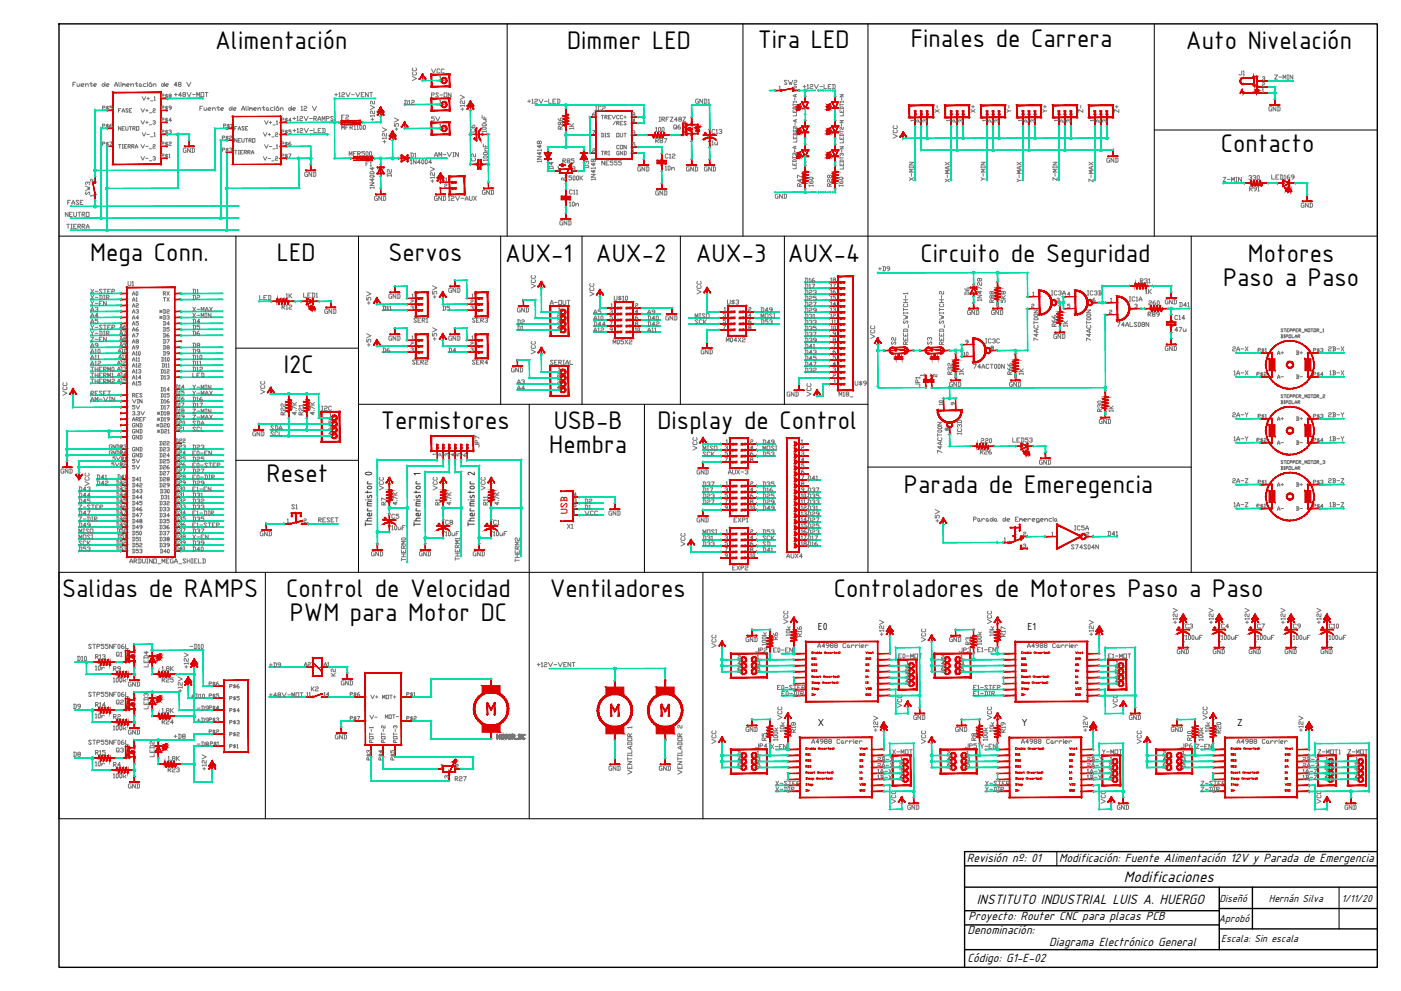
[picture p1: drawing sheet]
<svg xmlns="http://www.w3.org/2000/svg" width="594mm" height="420mm" viewBox="0 0 594 420" stroke-linecap="round" stroke-linejoin="round" font-family="sans-serif">
<defs><g id="words">
<g font-size="11.6">
<text x="91.2" y="20.8">Alimentación</text>
<text x="240.5" y="20.8">Dimmer LED</text>
<text x="321.4" y="20.4">Tira LED</text>
<text x="386.2" y="20.1">Finales de Carrera</text>
<text x="502.8" y="20.9">Auto Nivelación</text>
<text x="517.6" y="64.3">Contacto</text>
<text x="38.3" y="110.5">Mega Conn.</text>
<text x="117.4" y="110.5">LED</text>
<text x="164.7" y="110.6">Servos</text>
<text x="214.2" y="110.9">AUX-1</text>
<text x="252.7" y="111.1">AUX-2</text>
<text x="295" y="111.1">AUX-3</text>
<text x="334.1" y="111.1">AUX-4</text>
<text x="390.4" y="111">Circuito de Seguridad</text>
<text x="529.1" y="111.3">Motores</text>
<text x="518.6" y="121.2">Paso a Paso</text>
<text x="120.4" y="157.9">I2C</text>
<text x="161.5" y="182.1">Termistores</text>
<text x="234.8" y="181.9">USB-B</text>
<text x="278.8" y="182.1">Display de Control</text>
<text x="232.9" y="191.9">Hembra</text>
<text x="113.1" y="204.5">Reset</text>
<text x="383.3" y="209.1">Parada de Emeregencia</text>
<text x="26.3" y="253.2">Salidas de RAMPS</text>
<text x="121.4" y="253.3">Control de Velocidad</text>
<text x="233.1" y="253.2">Ventiladores</text>
<text x="353.6" y="253.2">Controladores de Motores Paso a Paso</text>
<text x="122.9" y="263.3">PWM para Motor DC</text>
</g>
<text font-size="7.2" x="476.5" y="373.8">Modificaciones</text>
<text font-size="6.4" x="414.2" y="383.5">INSTITUTO INDUSTRIAL LUIS A. HUERGO</text>
<text font-size="5.7" fill="#d00" x="241.3" y="218.7" transform="rotate(-90 241.3 218.7)">USB</text>
<g font-size="5.6">
<text x="410" y="365.3">Revisión nº: 01</text>
<text x="449.1" y="365.3">Modificación: Fuente Alimentación 12V y Parada de Emergencia</text>
<text x="410.7" y="390.2">Proyecto: Router CNC para placas PCB</text>
<text x="410.3" y="396.2">Denominación:</text>
<text x="444.9" y="401.2">Diagrama Electrónico General</text>
<text x="410.2" y="407.9">Código: G1-E-02</text>
</g>
<g font-size="5.3" fill="#767676">
<text x="128.1" y="76.2">GND</text>
<text x="388.4" y="77.6" transform="rotate(-90 388.4 77.6)">X-MIN</text>
<text x="465" y="181">GND</text>
<text x="204.3" y="190.9" transform="rotate(-90 204.3 190.9)">JP7</text>
<text x="239.2" y="225.4">X1</text>
<text x="156.3" y="237.1">GND</text>
<text x="176.7" y="237.1">GND</text>
<text x="199.3" y="237.1">GND</text>
</g>
<g font-size="5.3" fill="#00dda5">
<text x="186.3" y="127.7" transform="rotate(-90 186.3 127.7)">+5V</text>
<text x="405.3" y="159.8">1K</text>
<text x="430.7" y="159.8">1K</text>
<text x="473.1" y="175.7" transform="rotate(-90 473.1 175.7)">1K</text>
<text x="165.1" y="221.2">C5</text>
</g>
<text font-size="5.3" fill="#d00" x="186.3" y="145.3" transform="rotate(-90 186.3 145.3)">+5V</text>
<g font-size="4.9" fill="#767676">
<text x="177.4" y="35.3" transform="rotate(-90 177.4 35.3)">VCC</text>
<text x="181.7" y="32.1">VCC</text>
<text x="524.2" y="33.2">J1</text>
<text x="539.4" y="34.9">Z-MIN</text>
<text x="58.9" y="44.1">V+_1</text>
<text x="72.7" y="42.3">+48V-MOT</text>
<text x="140.8" y="42.3">+12V-VENT</text>
<text x="170.4" y="45.5">D12</text>
<text x="181.7" y="42.3">PS-ON</text>
<text x="197.9" y="48" transform="rotate(-90 197.9 48)">+12V</text>
<text x="222.6" y="45.2">+12V-LED</text>
<text x="293.9" y="45.2">GND1</text>
<text x="58.6" y="49">V+_2</text>
<text x="58.6" y="54">V+_3</text>
<text x="67.4" y="52.9">P$4</text>
<text x="118.2" y="52.9">P$4</text>
<text x="181.7" y="52.6">5V</text>
<text x="399" y="48.7" transform="rotate(-90 399 48.7)">X-</text>
<text x="429.7" y="48.7" transform="rotate(-90 429.7 48.7)">Y-</text>
<text x="460" y="48.7" transform="rotate(-90 460 48.7)">Z-</text>
<text x="475.2" y="48.7" transform="rotate(-90 475.2 48.7)">Z+</text>
<text x="536.9" y="48.3">GND</text>
<text x="58.9" y="59.3">V-_1</text>
<text x="110.4" y="59.3">V+_2</text>
<text x="111.1" y="54.3">V+_1</text>
<text x="202.1" y="57.1" transform="rotate(-90 202.1 57.1)">C6</text>
<text x="207.1" y="57.1" transform="rotate(-90 207.1 57.1)">100uF</text>
<text x="239.2" y="56.1" transform="rotate(-90 239.2 56.1)">R86</text>
<text x="58.6" y="64.2">V-_2</text>
<text x="76.6" y="66">GND</text>
<text x="93.1" y="65.6">P$3</text>
<text x="111.1" y="64.2">V-_1</text>
<text x="58.6" y="69.5">V-_3</text>
<text x="110.4" y="69.5">V-_2</text>
<text x="172.9" y="70.6">1N4004</text>
<text x="183.1" y="67.7">AM-VIN</text>
<text x="202.5" y="69.5" transform="rotate(-90 202.5 69.5)">C2</text>
<text x="207.4" y="69.5" transform="rotate(-90 207.4 69.5)">100nF</text>
<text x="230.4" y="69.9" transform="rotate(-90 230.4 69.9)">1N4148</text>
<text x="237.4" y="70.2">R85</text>
<text x="253.6" y="67">TRI</text>
<text x="254" y="71.3">NE555</text>
<text x="468.1" y="69.9">GND</text>
<text x="239.9" y="77.6">500K</text>
<text x="253.3" y="77.6" transform="rotate(-90 253.3 77.6)">1N4148</text>
<text x="269.2" y="73.7">GND</text>
<text x="290" y="73.7">GND</text>
<text x="297.4" y="73.7">GND</text>
<text x="418.7" y="77.6" transform="rotate(-90 418.7 77.6)">Y-MIN</text>
<text x="449.1" y="77.6" transform="rotate(-90 449.1 77.6)">Z-MIN</text>
<text x="528.5" y="77.3">330</text>
<text x="38.8" y="83.6" transform="rotate(-90 38.8 83.6)">SW3</text>
<text x="159.5" y="81.1" transform="rotate(-90 159.5 81.1)">1N4004</text>
<text x="185.2" y="78.7" transform="rotate(-90 185.2 78.7)">+12V</text>
<text x="203.2" y="83.6">GND</text>
<text x="276.9" y="84">GND</text>
<text x="340.8" y="80.1" transform="rotate(-90 340.8 80.1)">R47</text>
<text x="403.6" y="78.3" transform="rotate(-90 403.6 78.3)">X-MAX</text>
<text x="433.9" y="78.3" transform="rotate(-90 433.9 78.3)">Y-MAX</text>
<text x="464.3" y="78.3" transform="rotate(-90 464.3 78.3)">Z-MAX</text>
<text x="517.5" y="78.3">Z-MIN</text>
<text x="157.7" y="86.1">GND</text>
<text x="183.1" y="86.1">GND</text>
<text x="189.1" y="86.1">12V-AUX</text>
<text x="327.4" y="85.4">GND</text>
<text x="550.7" y="89.3">GND</text>
<text x="26.5" y="93.1">NEUTRO</text>
<text x="27.2" y="98.1">TIERRA</text>
<text x="236" y="96.7">GND</text>
<text x="371.5" y="116.1">+D9</text>
<text x="52.9" y="122.4">U1</text>
<text x="80.4" y="125.6">D1</text>
<text x="298.1" y="125.9" transform="rotate(-90 298.1 125.9)">VCC</text>
<text x="340.1" y="121">D16</text>
<text x="340.1" y="123.5">D17</text>
<text x="340.1" y="125.9">D23</text>
<text x="351" y="120.6">18</text>
<text x="482.2" y="121">R31</text>
<text x="37.4" y="128.1">X-DIR</text>
<text x="37.4" y="130.9">Y-EN</text>
<text x="55" y="129.1">A1</text>
<text x="109" y="128.4">LED</text>
<text x="158" y="130.2" transform="rotate(-90 158 130.2)">+5V</text>
<text x="163.7" y="127.7">GND</text>
<text x="232.1" y="130.2">A-OUT</text>
<text x="252.6" y="126.6" transform="rotate(-90 252.6 126.6)">VCC</text>
<text x="259.3" y="128.4">U$10</text>
<text x="307.3" y="130.2">U$3</text>
<text x="340.1" y="128.4">D25</text>
<text x="422.3" y="129.5" transform="rotate(-90 422.3 129.5)">R88</text>
<text x="477.7" y="128.8">IC1A</text>
<text x="485.8" y="130.5">260</text>
<text x="492.8" y="130.2">GND</text>
<text x="498.8" y="131.2">D41</text>
<text x="37.4" y="133.4">A3</text>
<text x="37.4" y="135.8">A4</text>
<text x="80.4" y="135.8">X-MIN</text>
<text x="118.5" y="132.3">R12</text>
<text x="136.5" y="134.1">GND</text>
<text x="161.2" y="132.6">D11</text>
<text x="174.3" y="137.9">SER1</text>
<text x="186.6" y="132.6">D5</text>
<text x="218" y="133.4">GND</text>
<text x="250.5" y="136.9">A10</text>
<text x="281.2" y="136.9">GND</text>
<text x="321.4" y="133.4">D49</text>
<text x="340.1" y="136.2">D31</text>
<text x="409.2" y="134.4">GND</text>
<text x="419.1" y="134.4">GND</text>
<text x="37.4" y="138.3">A5</text>
<text x="37.4" y="143.6">Y-DIR</text>
<text x="37.4" y="140.8">Y-STEP</text>
<text x="55" y="141.8">A6</text>
<text x="68.1" y="141.8">D5</text>
<text x="80.4" y="138.3">D4</text>
<text x="80.4" y="140.8">D5</text>
<text x="218" y="141.1">D1</text>
<text x="250.5" y="141.8">A12</text>
<text x="273.4" y="141.8">A11</text>
<text x="293.5" y="138.6">SCK</text>
<text x="321.4" y="138.6">D53</text>
<text x="340.1" y="138.6">D33</text>
<text x="340.1" y="141.1">D35</text>
<text x="448.7" y="139.7" transform="rotate(-90 448.7 139.7)">R66</text>
<text x="472.7" y="139.7">74ALS08N</text>
<text x="37.4" y="148.5">A9</text>
<text x="37.4" y="146.1">Z-EN</text>
<text x="158" y="148.2" transform="rotate(-90 158 148.2)">+5V</text>
<text x="163.7" y="145.3">GND</text>
<text x="258.6" y="147.1">M05X2</text>
<text x="306.9" y="146.1">M04X2</text>
<text x="340.1" y="148.9">D41</text>
<text x="380.6" y="147.1" transform="rotate(-90 380.6 147.1)">S2</text>
<text x="395.8" y="147.1" transform="rotate(-90 395.8 147.1)">S3</text>
<text x="416.6" y="146.8">IC3C</text>
<text x="445.6" y="144.6">GND</text>
<text x="463.5" y="145.7" transform="rotate(-90 463.5 145.7)">74ACT00N</text>
<text x="492.8" y="149.9">GND</text>
<text x="521.4" y="149.9">2A-X</text>
<text x="562" y="149.9">2B-X</text>
<text x="37.4" y="153.5">A11</text>
<text x="48.7" y="155.9">A12</text>
<text x="67.4" y="154.5">D10</text>
<text x="80.4" y="151">D9</text>
<text x="161.2" y="150.6">D6</text>
<text x="173.6" y="155.6">SER2</text>
<text x="189.1" y="150.6">D4</text>
<text x="199" y="155.6">SER4</text>
<text x="232.1" y="155.6">SERIAL</text>
<text x="296" y="151.3">GND</text>
<text x="340.1" y="151.3">D43</text>
<text x="540.5" y="151.7">A+</text>
<text x="548.6" y="151.7">B+</text>
<text x="37.4" y="156.3">A12</text>
<text x="37.4" y="161.2">THERM1</text>
<text x="55" y="157">A12</text>
<text x="80.4" y="156.3">D11</text>
<text x="80.4" y="158.8">D12</text>
<text x="215.5" y="158.8">GND</text>
<text x="340.1" y="156.6">D47</text>
<text x="404.6" y="159.8" transform="rotate(-90 404.6 159.8)">R32</text>
<text x="411.7" y="157.3">74ACT00N</text>
<text x="430" y="159.8" transform="rotate(-90 430 159.8)">R66</text>
<text x="522.1" y="160.2">1A-X</text>
<text x="562.7" y="160.2">1B-X</text>
<text x="67" y="167.2">D14</text>
<text x="80.4" y="166.2">Y-MIN</text>
<text x="218" y="166.5">A4</text>
<text x="361.2" y="164.7">U$9</text>
<text x="401.5" y="165.1">GND</text>
<text x="426.9" y="165.1">GND</text>
<text x="37.4" y="169">RESET</text>
<text x="55" y="169.7">RES</text>
<text x="80.4" y="171.4">D16</text>
<text x="80.4" y="173.9">D17</text>
<text x="332.7" y="169.3">GND</text>
<text x="344.7" y="169.3" transform="rotate(-90 344.7 169.3)">VCC</text>
<text x="354.5" y="169.3">M18_</text>
<text x="65.6" y="179.9">*D19</text>
<text x="80.4" y="176.4">Z-MIN</text>
<text x="135.1" y="175.3">I2C</text>
<text x="521.4" y="177.8">2A-Y</text>
<text x="540.5" y="179.6">A+</text>
<text x="548.6" y="179.6">B+</text>
<text x="562" y="177.8">2B-Y</text>
<text x="55" y="182.4">GND</text>
<text x="80.4" y="184.1">SCL</text>
<text x="80.4" y="181.7">SDA</text>
<text x="105.8" y="185.9">GND</text>
<text x="113.6" y="185.9">SCL</text>
<text x="408.5" y="185.2" transform="rotate(-90 408.5 185.2)">IC3D</text>
<text x="80.4" y="191.6">D23</text>
<text x="296.3" y="191.9" transform="rotate(-90 296.3 191.9)">VCC</text>
<text x="322.4" y="189.4">D49</text>
<text x="522.1" y="188">1A-Y</text>
<text x="540.5" y="189.8">A-</text>
<text x="548.6" y="189.8">B-</text>
<text x="562.7" y="188">1B-Y</text>
<text x="55" y="192.6">GND</text>
<text x="66.7" y="192.6">D23</text>
<text x="80.4" y="196.8">D25</text>
<text x="297" y="194.7">SCK</text>
<text x="322.4" y="194.7">D53</text>
<text x="400.4" y="193.3" transform="rotate(-90 400.4 193.3)">74ACT00N</text>
<text x="414.5" y="193.7">R26</text>
<text x="439.6" y="197.9">GND</text>
<text x="80.4" y="201.8">D27</text>
<text x="80.4" y="199.3">E0-STEP</text>
<text x="294.2" y="202.1">GND</text>
<text x="32.1" y="209.5">D43</text>
<text x="39.9" y="204.3">D41</text>
<text x="55" y="205.3">D41</text>
<text x="66.7" y="205.3">D28</text>
<text x="80.4" y="207.1">D29</text>
<text x="297" y="209.9">D17</text>
<text x="297" y="207.4">D37</text>
<text x="322.4" y="209.9">D16</text>
<text x="322.4" y="207.4">D35</text>
<text x="341.5" y="204.6">D41</text>
<text x="521.4" y="206">2A-Z</text>
<text x="562" y="206">2B-Z</text>
<text x="32.1" y="212">D44</text>
<text x="32.1" y="214.5">D45</text>
<text x="80.4" y="212">D31</text>
<text x="80.4" y="214.5">D32</text>
<text x="169.3" y="215.2" transform="rotate(-90 169.3 215.2)">4.7K</text>
<text x="192.3" y="215.2" transform="rotate(-90 192.3 215.2)">4.7K</text>
<text x="212.4" y="215.2" transform="rotate(-90 212.4 215.2)">4.7K</text>
<text x="297" y="212.4">D23</text>
<text x="322.4" y="212.4">D25</text>
<text x="322.4" y="214.8">D29</text>
<text x="341.5" y="214.8">D33</text>
<text x="341.5" y="212.4">D35</text>
<text x="522.1" y="215.9">1A-Z</text>
<text x="562.7" y="215.9">1B-Z</text>
<text x="32.1" y="219.8">D47</text>
<text x="32.1" y="217">Z-STEP</text>
<text x="55" y="220.5">D47</text>
<text x="66.7" y="220.5">D34</text>
<text x="80.4" y="217">D33</text>
<text x="122.4" y="217">S1</text>
<text x="246.9" y="217">D1</text>
<text x="338.7" y="219.8">13</text>
<text x="341.5" y="217.3">D31</text>
<text x="540.5" y="217.7">A-</text>
<text x="548.6" y="217.7">B-</text>
<text x="32.1" y="224.7">D49</text>
<text x="32.1" y="227.2">MISO</text>
<text x="80.4" y="222.2">D35</text>
<text x="80.4" y="227.2">D37</text>
<text x="80.4" y="224.7">E1-STEP</text>
<text x="133.7" y="222.6">RESET</text>
<text x="294.2" y="222.6">GND</text>
<text x="322.4" y="227.5">D53</text>
<text x="341.5" y="227.5">D23</text>
<text x="341.5" y="225.1">D25</text>
<text x="399.3" y="222.6" transform="rotate(-90 399.3 222.6)">+5V</text>
<text x="454.4" y="225.8">IC5A</text>
<text x="32.1" y="232.5">SCK</text>
<text x="55" y="230.7">D51</text>
<text x="66.7" y="230.7">D38</text>
<text x="80.4" y="232.5">D39</text>
<text x="109" y="228.2">GND</text>
<text x="187.7" y="228.2">10uF</text>
<text x="297" y="230">D31</text>
<text x="322.4" y="232.8">SD</text>
<text x="338.7" y="232.5">18</text>
<text x="341.5" y="232.8">D16</text>
<text x="341.5" y="230">D17</text>
<text x="453" y="233.9">S74S04N</text>
<text x="468.5" y="228.2">D41</text>
<text x="32.1" y="234.9">D53</text>
<text x="80.4" y="234.9">D40</text>
<text x="172.9" y="239.2" transform="rotate(-90 172.9 239.2)">THERM0</text>
<text x="195.8" y="238.8" transform="rotate(-90 195.8 238.8)">THERM1</text>
<text x="221.2" y="239.2" transform="rotate(-90 221.2 239.2)">THERM2</text>
<text x="332.3" y="237.8">AUX4</text>
<text x="309.4" y="242.7">EXP2</text>
<text x="335.1" y="265.6" transform="rotate(-90 335.1 265.6)">VCC</text>
<text x="421.2" y="265.6" transform="rotate(-90 421.2 265.6)">VCC</text>
<text x="500.2" y="265.6" transform="rotate(-90 500.2 265.6)">+12V</text>
<text x="515.4" y="265.6" transform="rotate(-90 515.4 265.6)">+12V</text>
<text x="530.6" y="265.6" transform="rotate(-90 530.6 265.6)">+12V</text>
<text x="545.7" y="265.6" transform="rotate(-90 545.7 265.6)">+12V</text>
<text x="560.9" y="265.6" transform="rotate(-90 560.9 265.6)">+12V</text>
<text x="304.4" y="275.9" transform="rotate(-90 304.4 275.9)">VCC</text>
<text x="315" y="273.4">GND</text>
<text x="326" y="274.8" transform="rotate(-90 326 274.8)">100k</text>
<text x="335.8" y="270.9" transform="rotate(-90 335.8 270.9)">10k</text>
<text x="345.7" y="275.9">A4988 Carrier</text>
<text x="401.5" y="273.4">GND</text>
<text x="412" y="274.5" transform="rotate(-90 412 274.5)">R3</text>
<text x="422.3" y="270.9" transform="rotate(-90 422.3 270.9)">10k</text>
<text x="427.2" y="270.9" transform="rotate(-90 427.2 270.9)">R17</text>
<text x="434.6" y="275.9">A4988 Carrier</text>
<text x="31.7" y="281.2">D10</text>
<text x="39.2" y="280.5">R13</text>
<text x="79.4" y="276.2">-D10</text>
<text x="326.7" y="277.6">E0-EN</text>
<text x="413.1" y="277.6">E1-EN</text>
<text x="498.1" y="278.3">GND</text>
<text x="513.3" y="278.3">GND</text>
<text x="528.5" y="278.3">GND</text>
<text x="543.6" y="278.3">GND</text>
<text x="558.8" y="278.3">GND</text>
<text x="112.9" y="284">+D9</text>
<text x="143.2" y="287.9" transform="rotate(-90 143.2 287.9)">K2</text>
<text x="226.5" y="284">+12V-VENT</text>
<text x="46.9" y="290.3">100k</text>
<text x="143.6" y="291.7">GND</text>
<text x="36.3" y="296.3">STP55NF06L</text>
<text x="48" y="299.9">Q2</text>
<text x="79.7" y="297.4">+D10</text>
<text x="87.5" y="297">P$5</text>
<text x="96.3" y="298.1">P$5</text>
<text x="112.9" y="296.7">+48V-MOT</text>
<text x="130.9" y="294.2">K2</text>
<text x="330.2" y="296">E0-DIR</text>
<text x="411.7" y="296">E1-DIR</text>
<text x="30" y="301.6">D9</text>
<text x="39.2" y="300.9">R14</text>
<text x="82.5" y="302.3">-D9</text>
<text x="46.9" y="310.8">100k</text>
<text x="67.4" y="308.3">R24</text>
<text x="82.5" y="307.3">+D9</text>
<text x="96.3" y="308.3">P$3</text>
<text x="155.6" y="306.2">V-</text>
<text x="315" y="311.5">GND</text>
<text x="332.3" y="306.2" transform="rotate(-90 332.3 306.2)">VCC</text>
<text x="333.4" y="311.5" transform="rotate(-90 333.4 311.5)">10k</text>
<text x="403.9" y="311.5">GND</text>
<text x="421.2" y="306.2" transform="rotate(-90 421.2 306.2)">VCC</text>
<text x="422.3" y="311.5" transform="rotate(-90 422.3 311.5)">10k</text>
<text x="495.3" y="311.5">GND</text>
<text x="512.9" y="306.2" transform="rotate(-90 512.9 306.2)">VCC</text>
<text x="513.6" y="311.5" transform="rotate(-90 513.6 311.5)">10k</text>
<text x="36.3" y="316.8">STP55NF06L</text>
<text x="72.7" y="314.3">+D8</text>
<text x="82.5" y="317.5">-D8</text>
<text x="141.1" y="314.3">GND</text>
<text x="169.3" y="316.1" transform="rotate(-90 169.3 316.1)">POT-3</text>
<text x="304.4" y="316.4" transform="rotate(-90 304.4 316.4)">VCC</text>
<text x="330.6" y="315" transform="rotate(-90 330.6 315)">100k</text>
<text x="342.9" y="316.4">A4988 Carrier</text>
<text x="393.3" y="316.4" transform="rotate(-90 393.3 316.4)">VCC</text>
<text x="419.5" y="315" transform="rotate(-90 419.5 315)">100k</text>
<text x="431.8" y="316.4">A4988 Carrier</text>
<text x="484.7" y="316.4" transform="rotate(-90 484.7 316.4)">VCC</text>
<text x="523.5" y="316.4">A4988 Carrier</text>
<text x="30" y="321.7">D8</text>
<text x="39.2" y="321">R15</text>
<text x="48" y="320">Q3</text>
<text x="319.3" y="318.2">JP4</text>
<text x="325.6" y="318.6">X-EN</text>
<text x="377.5" y="321">X-MOT</text>
<text x="408.2" y="318.2">JP5</text>
<text x="414.5" y="318.6">Y-EN</text>
<text x="466.4" y="321">Y-MOT</text>
<text x="499.5" y="318.2">JP6</text>
<text x="505.9" y="318.6">Z-EN</text>
<text x="557.7" y="321">Z-MOT1</text>
<text x="570.4" y="321">Z-MOT</text>
<text x="88.2" y="327.7" transform="rotate(-90 88.2 327.7)">+12V</text>
<text x="257.2" y="327.7">GND</text>
<text x="268.8" y="329.5" transform="rotate(-90 268.8 329.5)">VENTILADOR 1</text>
<text x="278.3" y="327.7">GND</text>
<text x="290" y="329.5" transform="rotate(-90 290 329.5)">VENTILADOR 2</text>
<text x="371.1" y="329.1">1A-X</text>
<text x="371.1" y="326.7">2A-X</text>
<text x="460" y="329.1">1A-Y</text>
<text x="460" y="326.7">2A-Y</text>
<text x="551.4" y="329.1">1A-Z</text>
<text x="551.4" y="326.7">2A-Z</text>
<text x="46.9" y="330.9">100k</text>
<text x="53.3" y="335.5">GND</text>
<text x="191.9" y="332.3">R27</text>
<text x="327.7" y="334.1">X-STEP</text>
<text x="416.6" y="334.1">Y-STEP</text>
<text x="508" y="334.1">Z-STEP</text>
<text x="327.7" y="336.9">X-DIR</text>
<text x="416.6" y="336.9">Y-DIR</text>
<text x="508" y="336.9">Z-DIR</text>
<text x="569" y="344.3">GND</text>
</g>
<g font-size="4.9" fill="#00dda5">
<text x="331.3" y="37">SW2</text>
<text x="339.4" y="38.8">+12V-LED</text>
<text x="251.2" y="48">IC2</text>
<text x="122.8" y="52.2">+12V-RAMPS</text>
<text x="143.6" y="51.9">F2</text>
<text x="159.8" y="52.6" transform="rotate(-90 159.8 52.6)">+12V2</text>
<text x="278.3" y="52.6">IRFZ48Z</text>
<text x="123.1" y="57.5">+12V-LED</text>
<text x="143.6" y="56.1">MFR1100</text>
<text x="170" y="56.4" transform="rotate(-90 170 56.4)">+5V</text>
<text x="244.1" y="56.1" transform="rotate(-90 244.1 56.1)">1K</text>
<text x="284.3" y="56.1">Q6</text>
<text x="300.6" y="57.9">C13</text>
<text x="381.4" y="60" transform="rotate(-90 381.4 60)">VCC</text>
<text x="164.7" y="61.7" transform="rotate(-90 164.7 61.7)">+12V</text>
<text x="276.9" y="61.7">R87</text>
<text x="300.6" y="62.8">1u</text>
<text x="146.8" y="67.4">MFR500</text>
<text x="153.8" y="71.6">F1</text>
<text x="172.9" y="67.7">D1</text>
<text x="280.8" y="68.4">C12</text>
<text x="166.9" y="76.2" transform="rotate(-90 166.9 76.2)">D2</text>
<text x="235.3" y="73" transform="rotate(-90 235.3 73)">D4</text>
<text x="250.5" y="72.3" transform="rotate(-90 250.5 72.3)">D3</text>
<text x="280.8" y="73.4">10n</text>
<text x="538" y="77.3">LED169</text>
<text x="240.2" y="83.6">C11</text>
<text x="345.7" y="80.1" transform="rotate(-90 345.7 80.1)">160</text>
<text x="353.5" y="80.1" transform="rotate(-90 353.5 80.1)">R28</text>
<text x="358.4" y="80.1" transform="rotate(-90 358.4 80.1)">160</text>
<text x="528.5" y="82.2">R91</text>
<text x="27.5" y="87.8">FASE</text>
<text x="240.2" y="88.5">10n</text>
<text x="189.1" y="125.2">GND</text>
<text x="227.9" y="123.5" transform="rotate(-90 227.9 123.5)">VCC</text>
<text x="484.7" y="125.6">1K</text>
<text x="120.3" y="127.4">1K</text>
<text x="127.4" y="127.4">LED1</text>
<text x="351" y="130.9">14</text>
<text x="411.7" y="126.3" transform="rotate(-90 411.7 126.3)">D6</text>
<text x="417" y="128.8" transform="rotate(-90 417 128.8)">1N4728</text>
<text x="427.2" y="129.5" transform="rotate(-90 427.2 129.5)">5K8</text>
<text x="444.5" y="126.3">IC3A</text>
<text x="460" y="126.3">IC3B</text>
<text x="199" y="137.9">SER3</text>
<text x="250.5" y="134.4">A5</text>
<text x="273.4" y="134.4">A9</text>
<text x="293.5" y="136.2">MISO</text>
<text x="321.4" y="136.2">MOSI</text>
<text x="485.8" y="135.5">R89</text>
<text x="497.1" y="136.9">C14</text>
<text x="49.7" y="143.2">A7</text>
<text x="268.1" y="141.8">10</text>
<text x="453.7" y="139.7" transform="rotate(-90 453.7 139.7)">1K</text>
<text x="497.1" y="141.8">47u</text>
<text x="189.1" y="145.3">GND</text>
<text x="371.8" y="144.6" transform="rotate(-90 371.8 144.6)">VCC</text>
<text x="385.9" y="147.1" transform="rotate(-90 385.9 147.1)">REED_SWITCH-1</text>
<text x="441" y="145.7" transform="rotate(-90 441 145.7)">74ACT00N</text>
<text x="227.9" y="151.3" transform="rotate(-90 227.9 151.3)">VCC</text>
<text x="340.1" y="159.1">D32</text>
<text x="218" y="164">A3</text>
<text x="390.9" y="165.1" transform="rotate(-90 390.9 165.1)">JP1</text>
<text x="29.3" y="169" transform="rotate(-90 29.3 169)">VCC</text>
<text x="73.4" y="168.6">D15</text>
<text x="113.2" y="168.3" transform="rotate(-90 113.2 168.3)">VCC</text>
<text x="396.9" y="172.9">10</text>
<text x="121.7" y="177.1" transform="rotate(-90 121.7 177.1)">R22</text>
<text x="129.5" y="177.1" transform="rotate(-90 129.5 177.1)">R21</text>
<text x="532.3" y="178.5">P$1</text>
<text x="555.6" y="178.5">P$3</text>
<text x="73.4" y="183.8">D21</text>
<text x="297" y="191.9">MISO</text>
<text x="414.9" y="189.1">220</text>
<text x="428.3" y="188.7">LED53</text>
<text x="46.6" y="196.5">5V@1</text>
<text x="73.4" y="194">D24</text>
<text x="38.8" y="207.1" transform="rotate(-90 38.8 207.1)">VCC</text>
<text x="48.3" y="206.7">D42</text>
<text x="73.4" y="206.7">D29</text>
<text x="164.4" y="215.2" transform="rotate(-90 164.4 215.2)">R7</text>
<text x="187.3" y="215.2" transform="rotate(-90 187.3 215.2)">R1</text>
<text x="207.8" y="215.2" transform="rotate(-90 207.8 215.2)">R11</text>
<text x="246.9" y="214.5">D2</text>
<text x="297" y="214.8">D27</text>
<text x="48.3" y="219.4">D47</text>
<text x="73.4" y="219.4">D34</text>
<text x="256.8" y="219.8">GND</text>
<text x="531.6" y="216.6">P$2</text>
<text x="555.6" y="216.6">P$4</text>
<text x="165.1" y="225.8">10uF</text>
<text x="187.7" y="223.7">C8</text>
<text x="208.1" y="223.7">C1</text>
<text x="297" y="227.5">MOSI</text>
<text x="48.3" y="232.1">D52</text>
<text x="73.4" y="232.1">D39</text>
<text x="208.1" y="228.2">10uF</text>
<text x="291.4" y="232.8" transform="rotate(-90 291.4 232.8)">VCC</text>
<text x="330.6" y="272.3" transform="rotate(-90 330.6 272.3)">R6</text>
<text x="375.7" y="270.6" transform="rotate(-90 375.7 270.6)">+12V</text>
<text x="393.3" y="273.4" transform="rotate(-90 393.3 273.4)">VCC</text>
<text x="417" y="274.5" transform="rotate(-90 417 274.5)">100k</text>
<text x="464.6" y="270.6" transform="rotate(-90 464.6 270.6)">+12V</text>
<text x="36.3" y="276.2">STP55NF06L</text>
<text x="48" y="279.4">Q1</text>
<text x="319.3" y="277.6">JP2</text>
<text x="379.9" y="280.1">E0-MOT</text>
<text x="405.7" y="277.6">JP3</text>
<text x="468.8" y="280.1">E1-MOT</text>
<text x="39.2" y="285.4">10r</text>
<text x="46.9" y="285.8">R9</text>
<text x="63.9" y="284" transform="rotate(-90 63.9 284)">LED4</text>
<text x="80.8" y="284.7" transform="rotate(-90 80.8 284.7)">+12V</text>
<text x="53.3" y="292.1">GND</text>
<text x="67.4" y="290.3">R25</text>
<text x="328.4" y="293.5">E0-STEP</text>
<text x="411.7" y="293.5">E1-STEP</text>
<text x="78.3" y="294.6" transform="rotate(-90 78.3 294.6)">+12V</text>
<text x="39.2" y="305.5">10r</text>
<text x="46.9" y="305.9">R2</text>
<text x="63.9" y="301.6" transform="rotate(-90 63.9 301.6)">LED3</text>
<text x="67.4" y="303.4">1.8K</text>
<text x="383.1" y="301.3" transform="rotate(-90 383.1 301.3)">VCC</text>
<text x="474.8" y="301.3" transform="rotate(-90 474.8 301.3)">VCC</text>
<text x="147.1" y="306.6">P$7</text>
<text x="171.1" y="306.6">P$2</text>
<text x="373.2" y="311.5" transform="rotate(-90 373.2 311.5)">+12V</text>
<text x="386.3" y="306.2">GND</text>
<text x="462.1" y="311.5" transform="rotate(-90 462.1 311.5)">+12V</text>
<text x="477.7" y="306.2">GND</text>
<text x="553.5" y="311.5" transform="rotate(-90 553.5 311.5)">+12V</text>
<text x="53.3" y="312.6">GND</text>
<text x="326" y="315" transform="rotate(-90 326 315)">R5</text>
<text x="414.9" y="315" transform="rotate(-90 414.9 315)">R8</text>
<text x="506.2" y="315" transform="rotate(-90 506.2 315)">R10</text>
<text x="66.3" y="322.1" transform="rotate(-90 66.3 322.1)">LED2</text>
<text x="158" y="323.5" transform="rotate(-90 158 323.5)">P$3</text>
<text x="168.3" y="323.5" transform="rotate(-90 168.3 323.5)">P$5</text>
<text x="39.2" y="326">10r</text>
<text x="46.9" y="326.3">R4</text>
<text x="70.2" y="328.4">R23</text>
<text x="371.1" y="324.2">2B-X</text>
<text x="460" y="324.2">2B-Y</text>
<text x="551.4" y="324.2">2B-Z</text>
<text x="371.1" y="331.6">1B-X</text>
<text x="460" y="331.6">1B-Y</text>
<text x="551.4" y="331.6">1B-Z</text>
<text x="380.6" y="341.8" transform="rotate(-90 380.6 341.8)">VCC</text>
<text x="469.5" y="341.8" transform="rotate(-90 469.5 341.8)">VCC</text>
<text x="560.9" y="341.8" transform="rotate(-90 560.9 341.8)">VCC</text>
<text x="383.8" y="344.3">GND</text>
<text x="472.7" y="344.3">GND</text>
</g>
<g font-size="4.9" fill="#d00">
<text x="414.5" y="48.7" transform="rotate(-90 414.5 48.7)">X+</text>
<text x="444.9" y="48.7" transform="rotate(-90 444.9 48.7)">Y+</text>
<text x="260.3" y="67">GND</text>
<text x="126.6" y="177.1" transform="rotate(-90 126.6 177.1)">4.7K</text>
<text x="468.1" y="175.7" transform="rotate(-90 468.1 175.7)">R30</text>
<text x="24.7" y="201.8">GND</text>
<text x="307.6" y="202.1">AUX-3</text>
<text x="163.3" y="208.8" transform="rotate(-90 163.3 208.8)">VCC</text>
<text x="186.3" y="208.8" transform="rotate(-90 186.3 208.8)">VCC</text>
<text x="206.7" y="208.8" transform="rotate(-90 206.7 208.8)">VCC</text>
<text x="310.1" y="222.6">EXP1</text>
<text x="501.6" y="267.4">C3</text>
<text x="516.8" y="267.4">C4</text>
<text x="532" y="267.4">C7</text>
<text x="547.2" y="267.4">C9</text>
<text x="562.3" y="267.4">C10</text>
<text x="340.8" y="270.9" transform="rotate(-90 340.8 270.9)">R16</text>
<text x="501.6" y="272.3">100uF</text>
<text x="516.8" y="272.3">100uF</text>
<text x="532" y="272.3">100uF</text>
<text x="547.2" y="272.3">100uF</text>
<text x="562.3" y="272.3">100uF</text>
<text x="338.3" y="311.9" transform="rotate(-90 338.3 311.9)">R18</text>
<text x="427.2" y="311.9" transform="rotate(-90 427.2 311.9)">R19</text>
<text x="518.6" y="311.9" transform="rotate(-90 518.6 311.9)">R20</text>
</g>
<g font-size="4.8">
<text x="517.1" y="382.4">Diseñó</text>
<text x="538" y="382.4">Hernán Silva</text>
<text x="569" y="382.3">1/11/20</text>
<text x="516.9" y="391">Aprobó</text>
<text x="517.8" y="399.5">Escala: Sin escala</text>
</g>
<g font-size="4.7">
<text x="157.8" y="223.5" transform="rotate(-90 157.8 223.5)">Thermistor 0</text>
<text x="178.5" y="223.5" transform="rotate(-90 178.5 223.5)">Thermistor 1</text>
<text x="201.4" y="223.5" transform="rotate(-90 201.4 223.5)">Thermistor 2</text>
<text x="346.8" y="267">E0</text>
<text x="435.7" y="267">E1</text>
<text x="346.8" y="307.6">X</text>
<text x="433.2" y="307.6">Y</text>
<text x="524.6" y="307.6">Z</text>
</g>
<g font-size="4.4" fill="#00dda5">
<text x="42.3" y="47.6">P$5</text>
<text x="42.3" y="55.4">P$6</text>
<text x="67.4" y="57.9">P$3</text>
<text x="42.3" y="62.8">P$7</text>
<text x="358.4" y="61.7" transform="rotate(-90 358.4 61.7)">LEDT2-N</text>
<text x="358.4" y="73" transform="rotate(-90 358.4 73)">LEDT3-N</text>
<text x="351" y="125.6">16</text>
<text x="351" y="123.1">17</text>
<text x="351" y="128.1">15</text>
<text x="351" y="135.8">12</text>
<text x="49.7" y="140.4">A6</text>
<text x="351.4" y="140.8">10</text>
<text x="351.4" y="138.3">11</text>
<text x="49.7" y="148.2">A9</text>
<text x="49" y="150.6">A10</text>
<text x="49" y="153.1">A11</text>
<text x="532.3" y="150.3">P$1</text>
<text x="555.6" y="150.3">P$3</text>
<text x="531.6" y="160.5">P$2</text>
<text x="555.6" y="160.5">P$4</text>
<text x="73.4" y="165.8">D14</text>
<text x="73.4" y="173.6">D17</text>
<text x="73.4" y="176">D18</text>
<text x="73.4" y="178.5">D19</text>
<text x="45.2" y="191.2">GND@3</text>
<text x="73.4" y="191.2">D23</text>
<text x="531.6" y="188.4">P$2</text>
<text x="555.6" y="188.4">P$4</text>
<text x="46.2" y="199">5V@2</text>
<text x="48.7" y="203.9">D41</text>
<text x="73.4" y="199">D26</text>
<text x="73.4" y="201.4">D27</text>
<text x="73.4" y="203.9">D28</text>
<text x="532.3" y="206.4">P$1</text>
<text x="555.6" y="206.4">P$3</text>
<text x="48.3" y="211.7">D44</text>
<text x="48.3" y="214.1">D45</text>
<text x="73.4" y="211.7">D31</text>
<text x="73.4" y="214.1">D32</text>
<text x="338.7" y="212">10</text>
<text x="338.7" y="214.5">11</text>
<text x="48.3" y="216.6">D46</text>
<text x="73.4" y="216.6">D33</text>
<text x="317.1" y="217">10</text>
<text x="48.3" y="224.4">D49</text>
<text x="73.4" y="224.4">D36</text>
<text x="338.7" y="222.2">14</text>
<text x="338.7" y="224.7">15</text>
<text x="48.7" y="229.3">D51</text>
<text x="73.4" y="229.3">D38</text>
<text x="317.1" y="237.4">10</text>
<text x="128.1" y="283.6">A2</text>
<text x="136.2" y="283.6">A1</text>
<text x="87.5" y="291.7">P$6</text>
<text x="136.2" y="296.3">14</text>
<text x="147.1" y="296.3">P$6</text>
<text x="171.1" y="296.3">P$1</text>
<text x="87.5" y="312.2">P$2</text>
<text x="163" y="323.5" transform="rotate(-90 163 323.5)">P$4</text>
</g>
<g font-size="4.4" fill="#767676">
<text x="67.4" y="42.7">P$8</text>
<text x="67.4" y="47.6">P$9</text>
<text x="49" y="48.7">FASE</text>
<text x="253.6" y="51.5">TRE</text>
<text x="258.2" y="51.5">VCC+</text>
<text x="49" y="56.4">NEUTRO</text>
<text x="93.5" y="55.4">P$1</text>
<text x="98.4" y="56.4">FASE</text>
<text x="118.2" y="57.9">P$5</text>
<text x="253.6" y="59.3">DIS</text>
<text x="260.3" y="59.3">OUT</text>
<text x="67.4" y="62.8">P$2</text>
<text x="93.1" y="60.3">P$2</text>
<text x="98.4" y="61.4">NEUTRO</text>
<text x="118.2" y="62.8">P$6</text>
<text x="260.3" y="64.2">CON</text>
<text x="338.7" y="61.4" transform="rotate(-90 338.7 61.4)">LEDT2-A</text>
<text x="67.4" y="68.1">P$1</text>
<text x="118.2" y="68.1">P$7</text>
<text x="55" y="126.3">A0</text>
<text x="68.1" y="126.3">RX</text>
<text x="55" y="134.1">A3</text>
<text x="55" y="136.5">A4</text>
<text x="66.7" y="134.1">*D2</text>
<text x="55" y="139">A5</text>
<text x="68.1" y="139">D4</text>
<text x="55" y="146.8">A8</text>
<text x="55" y="149.2">A9</text>
<text x="68.1" y="146.8">D7</text>
<text x="55" y="151.7">A10</text>
<text x="68.1" y="151.7">D9</text>
<text x="48.7" y="160.9">A14</text>
<text x="55" y="159.5">A13</text>
<text x="55" y="161.9">A14</text>
<text x="67" y="159.5">D12</text>
<text x="67" y="161.9">D13</text>
<text x="540.5" y="161.6">A-</text>
<text x="548.6" y="161.6">B-</text>
<text x="48.7" y="163.3">A15</text>
<text x="55" y="172.2">VIN</text>
<text x="67" y="172.2">D16</text>
<text x="55" y="174.6">5V</text>
<text x="65.6" y="177.1">*D18</text>
<text x="67" y="174.6">D17</text>
<text x="65.6" y="184.9">*D21</text>
<text x="66.7" y="189.8">D22</text>
<text x="73.4" y="188.7">D22</text>
<text x="66.7" y="197.6">D25</text>
<text x="66.7" y="200">D26</text>
<text x="66.7" y="202.5">D27</text>
<text x="540.5" y="207.4">A+</text>
<text x="548.6" y="207.4">B+</text>
<text x="55" y="210.3">D43</text>
<text x="55" y="212.7">D44</text>
<text x="55" y="215.2">D45</text>
<text x="66.7" y="210.3">D30</text>
<text x="66.7" y="215.2">D32</text>
<text x="67" y="212.7">D31</text>
<text x="338.7" y="217">12</text>
<text x="55" y="223">D48</text>
<text x="55" y="225.4">D49</text>
<text x="55" y="227.9">D50</text>
<text x="66.7" y="223">D35</text>
<text x="66.7" y="225.4">D36</text>
<text x="66.7" y="227.9">D37</text>
<text x="338.7" y="227.2">16</text>
<text x="338.7" y="229.7">17</text>
<text x="55" y="235.7">D53</text>
<text x="66.7" y="235.7">D40</text>
<text x="96.3" y="292.8">P$6</text>
<text x="128.8" y="296.3">11</text>
<text x="155.9" y="297.4">V+</text>
<text x="160.9" y="297.4">MOT+</text>
<text x="87.5" y="302">P$4</text>
<text x="96.3" y="303">P$4</text>
<text x="162.3" y="305.9">MOT-</text>
<text x="87.5" y="306.9">P$3</text>
<text x="87.8" y="317.1">P$1</text>
<text x="96.3" y="313.3">P$2</text>
<text x="159.1" y="316.1" transform="rotate(-90 159.1 316.1)">POT-1</text>
<text x="164" y="316.1" transform="rotate(-90 164 316.1)">POT-2</text>
<text x="96.3" y="318.2">P$1</text>
</g>
<g font-size="4.4" fill="#d00">
<text x="338.7" y="50.4" transform="rotate(-90 338.7 50.4)">LEDT1-A</text>
<text x="358.4" y="50.4" transform="rotate(-90 358.4 50.4)">LEDT1-N</text>
<text x="407.5" y="152">10</text>
<text x="55" y="184.9">GND</text>
<text x="55" y="187.3">GND</text>
<text x="55" y="197.6">5V</text>
</g>
<g font-size="4" fill="#767676">
<text x="387.3" y="52.9">2</text>
<text x="463.5" y="52.9">2</text>
<text x="541.9" y="144.3">BIPOLAR</text>
<text x="394.4" y="160.9">2</text>
<text x="189.8" y="194.7">4</text>
</g>
<g font-size="4" fill="#00dda5">
<text x="390.2" y="52.9">3</text>
<text x="402.9" y="52.9">2</text>
<text x="405.3" y="52.9">3</text>
<text x="418" y="52.9">2</text>
<text x="420.5" y="52.9">3</text>
<text x="433.2" y="52.9">2</text>
<text x="435.7" y="52.9">3</text>
<text x="448.4" y="52.9">2</text>
<text x="450.8" y="52.9">3</text>
<text x="466.4" y="52.9">3</text>
<text x="236.7" y="77.6">2</text>
<text x="37" y="78.3">2</text>
<text x="402.2" y="172.9">9</text>
<text x="399.7" y="183.8">8</text>
<text x="184.9" y="194.7">2</text>
<text x="187.3" y="194.7">3</text>
<text x="192.6" y="194.7">5</text>
<text x="195.1" y="194.7">6</text>
<text x="187.3" y="331.3">3</text>
</g>
<g font-size="4" fill="#d00">
<text x="365.8" y="286.1">2A</text>
<text x="454.7" y="286.1">2A</text>
<text x="363.4" y="324.2">2B</text>
<text x="452.3" y="324.2">2B</text>
<text x="543.6" y="324.2">2B</text>
</g>
<g font-size="3.5" fill="#00dda5">
<text x="384.9" y="52.6">1</text>
<text x="400" y="52.6">1</text>
<text x="415.6" y="52.6">1</text>
<text x="430.7" y="52.6">1</text>
<text x="445.9" y="52.6">1</text>
<text x="461.1" y="52.6">1</text>
</g>
<g font-size="3.5" fill="#d00">
<text x="342.9" y="280.8">MS1</text>
<text x="365.8" y="278.3">Vmot</text>
<text x="365.8" y="280.8">GND</text>
<text x="431.8" y="280.8">MS1</text>
<text x="454.7" y="278.3">Vmot</text>
<text x="454.7" y="280.8">GND</text>
<text x="342.9" y="283.3">MS2</text>
<text x="365.8" y="283.3">2B</text>
<text x="431.8" y="283.3">MS2</text>
<text x="454.7" y="283.3">2B</text>
<text x="365.8" y="293.5">VDD</text>
<text x="365.8" y="288.6">1A</text>
<text x="365.8" y="291">1B</text>
<text x="454.7" y="293.5">VDD</text>
<text x="454.7" y="288.6">1A</text>
<text x="454.7" y="291">1B</text>
<text x="342.9" y="296">Dir</text>
<text x="365.8" y="296">GND</text>
<text x="431.8" y="296">Dir</text>
<text x="454.7" y="296">GND</text>
<text x="340.4" y="321.4">MS1</text>
<text x="363.4" y="318.9">Vmot</text>
<text x="363.4" y="321.4">GND</text>
<text x="429.3" y="321.4">MS1</text>
<text x="452.3" y="318.9">Vmot</text>
<text x="452.3" y="321.4">GND</text>
<text x="520.7" y="321.4">MS1</text>
<text x="543.6" y="318.9">Vmot</text>
<text x="543.6" y="321.4">GND</text>
<text x="340.4" y="326.7">MS3</text>
<text x="363.4" y="326.7">2A</text>
<text x="363.4" y="329.1">1A</text>
<text x="429.3" y="326.7">MS3</text>
<text x="452.3" y="326.7">2A</text>
<text x="452.3" y="329.1">1A</text>
<text x="520.7" y="326.7">MS3</text>
<text x="543.6" y="326.7">2A</text>
<text x="543.6" y="329.1">1A</text>
<text x="363.4" y="334.1">VDD</text>
<text x="363.4" y="331.6">1B</text>
<text x="452.3" y="334.1">VDD</text>
<text x="452.3" y="331.6">1B</text>
<text x="543.6" y="334.1">VDD</text>
<text x="543.6" y="331.6">1B</text>
</g>
<g font-size="3.1" fill="#00dda5">
<text x="37" y="84.3">1</text>
<text x="182.4" y="194">1</text>
</g>
<text font-size="3.1" fill="#767676" x="389.1" y="160.5">1</text>
<g font-size="2.6" fill="#d00">
<text x="377.8" y="153.1">N</text>
<text x="381.4" y="153.1">S</text>
<text x="393" y="153.1">N</text>
<text x="396.5" y="153.1">S</text>
</g>
</g></defs>
<!-- layer: 0 -->
<path d="M25 10.1h559v400h-559zM409 376.1h175M409 367.1h175M517 376.1v26.5M531.1 376.1v17.7M584 361.1h-175v49M409 392.1h108M409 386.1h108M517 393.8h67M517 385.2h67M409 402.6h175" fill="none" stroke="#000" stroke-width=".59"/>
<g fill="none" stroke="#000" stroke-width=".42">
<path d="M215.1 10.1v90M315 10.1v90M368 10.1v232.6M489.5 10.1v90M489.5 55.1h94.5M25 100.1h559M100 100.1v142.6M152 100.1v142.6M212.3 100.1v71.3M246.8 100.1v71.3M288.5 100.1v71.3M332.6 100.1v71.3"/>
<path d="M505.1 100.1v142.6M100 147.6h52M152 171.4h216M224.4 171.4v175.7M273.3 171.4v71.3M100 195.2h52M368 198h137.1M25 242.7h559v104.4h-559zM112.5 242.7v104.4M298.1 242.7v104.4M448.1 361.1v6M567.8 376.1v17.7"/>
</g>
<!-- layer: 94 -->
<g fill="#d00" stroke="#d00" stroke-width=".42">
<path d="M292.5 54.7l-.2 .1z"/>
<path d="M292.3 54.8l.2-.1z"/>
<path d="M350.9 56.9l.2-.2z"/>
<path d="M338.2 67.1l.2-.2z"/>
<path d="M350.9 67.1l.2-.2z"/>
<path d="M136.4 187.3l-.2 .2z"/>
<path d="M144.1 174.5l-.2 .3z"/>
<path d="M143.9 174.8l.2-.3z"/>
<path d="M143.8 187.5l.2-.2z"/>
<path d="M136.3 187.5l.2-.3z"/>
<path d="M136.5 187.2l-.2 .3z"/>
<path d="M261.8 135.9l.2-.2z"/>
<path d="M263.3 135.4v.3z"/>
<path d="M261.8 133.4l.2-.3z"/>
<path d="M263.3 132.8v.3z"/>
<path d="M261.8 130.8l.2-.2z"/>
<path d="M263.3 130.3v.3z"/>
<path d="M261.8 138.4l.2-.2z"/>
<path d="M263.3 137.9v.3z"/>
<path d="M265.6 138.4l.2-.2z"/>
<path d="M267.1 135.4v.3z"/>
<path d="M265.6 135.9l.2-.2z"/>
<path d="M267.1 132.8v.3z"/>
<path d="M265.6 133.4l.2-.3z"/>
<path d="M267.1 130.3v.3z"/>
<path d="M265.6 130.8l.2-.2z"/>
<path d="M265.6 141l.2-.2z"/>
<path d="M261.8 141l.2-.2z"/>
<path d="M263.3 140.5v.3z"/>
<path d="M309.8 137.5l.2-.2z"/>
<path d="M311.3 137v.3z"/>
<path d="M309.8 135l.2-.2z"/>
<path d="M311.3 134.5v.3z"/>
<path d="M309.8 132.5l.2-.3z"/>
<path d="M311.3 132v.2z"/>
<path d="M309.8 140.1l.2-.2z"/>
<path d="M311.3 139.6v.3z"/>
<path d="M316.5 129.6l-.2 .2z"/>
<path d="M316.5 129.5l-.1 .2z"/>
<path d="M315.1 139.6v.3z"/>
<path d="M313.6 140.1l.2-.2z"/>
<path d="M315.1 137v.3z"/>
<path d="M313.6 137.5l.2-.2z"/>
<path d="M315.1 134.5v.3z"/>
<path d="M313.6 135l.2-.2z"/>
<path d="M315.1 132v.2z"/>
<path d="M313.6 132.5l.2-.3z"/>
<path d="M356.6 157.8l-.2 .2z"/>
<path d="M357.9 157.5v.3z"/>
<path d="M356.6 160.4l-.2 .2z"/>
<path d="M357.9 160.1v.3z"/>
<path d="M356.6 152.7l-.2 .3z"/>
<path d="M357.9 152.4v.3z"/>
<path d="M356.6 155.3l-.2 .2z"/>
<path d="M357.9 155v.3z"/>
<path d="M356.6 150.2l-.2 .2z"/>
<path d="M357.9 149.9v.3z"/>
<path d="M356.6 147.7l-.2 .2z"/>
<path d="M357.9 147.4v.3z"/>
<path d="M356.6 145.1l-.2 .2z"/>
<path d="M357.9 144.8v.3z"/>
<path d="M356.6 142.6l-.2 .2z"/>
<path d="M357.9 142.3v.3z"/>
<path d="M357.9 139.7v.3z"/>
<path d="M357.9 132.1v.3z"/>
<path d="M357.9 134.7v.3z"/>
<path d="M357.9 137.2v.3z"/>
<path d="M361.8 117.1l-.2 .2z"/>
<path d="M361.6 117.3l.2-.2z"/>
<path d="M361.7 117.2l.2-.2z"/>
<path d="M357.9 127v.3z"/>
<path d="M357.9 129.6v.3z"/>
<path d="M357.9 124.5v.3z"/>
<path d="M357.9 122v.3z"/>
<path d="M357.9 119.4v.3z"/>
<path d="M356.6 162.9l-.2 .2z"/>
<path d="M357.9 162.6v.3z"/>
<path d="M310.8 193.4l-.2 .2z"/>
<path d="M312.1 193.1l.2 .1-.2 .2z"/>
<path d="M310.8 190.8l-.2 .3z"/>
<path d="M312.1 190.5l.2 .1-.2 .2z"/>
<path d="M310.8 188.3l-.2 .2z"/>
<path d="M312.1 188l.2 .1-.2 .2z"/>
<path d="M314.6 193.4l-.2 .2z"/>
<path d="M315.9 193.1l.2 .1-.2 .2z"/>
<path d="M314.6 190.8l-.2 .3z"/>
<path d="M315.9 190.5l.2 .1-.2 .2z"/>
<path d="M314.6 188.3l-.2 .2z"/>
<path d="M315.9 188l.2 .1-.2 .2z"/>
<path d="M317.1 185.9l.2-.2z"/>
<path d="M310.8 195.9l-.2 .2z"/>
<path d="M312.1 195.6l.2 .1-.2 .2z"/>
<path d="M314.6 195.9l-.2 .2z"/>
<path d="M315.9 195.6l.2 .1-.2 .2z"/>
<path d="M338.9 185.7l-.2 .2z"/>
<path d="M338.7 185.9l.2-.2z"/>
<path d="M310.8 211.2l-.2 .2z"/>
<path d="M312.1 210.9h.2l-.2 .3z"/>
<path d="M310.8 208.6l-.2 .2z"/>
<path d="M312.1 208.3l.2 .1-.2 .2z"/>
<path d="M310.8 206.1l-.2 .2z"/>
<path d="M312.1 205.8l.2 .1-.2 .2z"/>
<path d="M314.6 211.2l-.2 .2z"/>
<path d="M315.9 210.9h.2l-.2 .3z"/>
<path d="M314.6 208.6l-.2 .2z"/>
<path d="M315.9 208.3l.2 .1-.2 .2z"/>
<path d="M314.6 206.1l-.2 .2z"/>
<path d="M315.9 205.8l.2 .1-.2 .2z"/>
<path d="M310.8 216.2l-.2 .3z"/>
<path d="M312.1 215.9l.2 .1-.2 .2z"/>
<path d="M310.8 213.7l-.2 .2z"/>
<path d="M312.1 213.4l.2 .1-.2 .2z"/>
<path d="M314.6 216.2l-.2 .3z"/>
<path d="M314.6 213.7l-.2 .2z"/>
<path d="M310.8 231.5l-.2 .2z"/>
<path d="M312.1 231.2l.2 .1-.2 .2z"/>
<path d="M310.8 228.9l-.2 .3z"/>
<path d="M312.1 228.6l.2 .1-.2 .2z"/>
<path d="M310.8 226.4l-.2 .2z"/>
<path d="M312.1 226.1l.2 .1-.2 .2z"/>
<path d="M314.6 231.5l-.2 .2z"/>
<path d="M315.9 231.2l.2 .1-.2 .2z"/>
<path d="M314.6 228.9l-.2 .3z"/>
<path d="M315.9 228.6l.2 .1-.2 .2z"/>
<path d="M314.6 226.4l-.2 .2z"/>
<path d="M315.9 226.1l.2 .1-.2 .2z"/>
<path d="M310.8 236.6l-.2 .2z"/>
<path d="M312.1 236.3h.2l-.2 .3z"/>
<path d="M310.8 234l-.2 .2z"/>
<path d="M312.1 233.7l.2 .1-.2 .2z"/>
<path d="M314.6 236.6l-.2 .2z"/>
<path d="M314.6 234l-.2 .2z"/>
<path d="M177.4 131.8l.2-.2z"/>
<path d="M178.9 131.3v.3z"/>
<path d="M177.4 129.2l.2-.2z"/>
<path d="M178.9 128.7v.3z"/>
<path d="M177.4 126.7l.2-.2z"/>
<path d="M178.9 126.2v.3z"/>
<path d="M177.4 149.6l.2-.2z"/>
<path d="M178.9 149.1v.3z"/>
<path d="M177.4 147l.2-.2z"/>
<path d="M178.9 146.5v.3z"/>
<path d="M177.4 144.5l.2-.2z"/>
<path d="M178.9 144v.3z"/>
<path d="M202.8 131.8l.2-.2z"/>
<path d="M204.3 131.3v.3z"/>
<path d="M202.8 129.2l.2-.2z"/>
<path d="M204.3 128.7v.3z"/>
<path d="M202.8 126.7l.2-.2z"/>
<path d="M204.3 126.2v.3z"/>
<path d="M206.9 123.9l-.2 .2z"/>
<path d="M206.7 124.1l.2-.2z"/>
<path d="M202.8 149.6l.2-.2z"/>
<path d="M204.3 149.1v.3z"/>
<path d="M202.8 147l.2-.2z"/>
<path d="M204.3 146.5v.3z"/>
<path d="M202.8 144.5l.2-.2z"/>
<path d="M204.3 144v.3z"/>
<path d="M206.9 141.6l-.2 .3z"/>
<path d="M206.7 141.9l.2-.3z"/>
<path d="M233.3 142.5l.2-.1z"/>
<path d="M233.3 167.9l.2-.1z"/>
<path d="M190.5 189.9h.3z"/>
<path d="M190.3 188.5l.2 .2z"/>
<path d="M188 189.9h.3z"/>
<path d="M187.7 188.5l.3 .2z"/>
<path d="M185.4 189.9h.4z"/>
<path d="M185.2 188.5l.2 .2z"/>
<path d="M195.6 189.9h.3z"/>
<path d="M195.4 188.5l.2 .2z"/>
<path d="M193 189.9h.4z"/>
<path d="M192.8 188.5l.2 .2z"/>
<path d="M198.1 189.9h.4z"/>
<path d="M197.9 188.5l.2 .2z"/>
<path d="M455.9 133.5l.2-.2z"/>
<path d="M456.1 133.3l-.2 .2z"/>
<path d="M456 133.4l-.2 .1z"/>
<path d="M407.6 174.1l.2-.2z"/>
<path d="M408.2 47l.2 .2z"/>
<path d="M405.6 47l.2 .2z"/>
<path d="M403.1 47l.3 .2h-.4z"/>
<path d="M392.9 47l.3 .2h-.3z"/>
<path d="M390.4 47l.3 .2h-.4z"/>
<path d="M387.9 47l.2 .2h-.3z"/>
<path d="M438.7 47l.2 .2z"/>
<path d="M436.1 47l.2 .2z"/>
<path d="M433.6 47l.2 .2z"/>
<path d="M423.4 47l.2 .2z"/>
<path d="M420.9 47l.2 .2z"/>
<path d="M418.3 47l.2 .2z"/>
<path d="M469.1 47l.2 .2z"/>
<path d="M466.6 47l.2 .2z"/>
<path d="M464.1 47l.2 .2z"/>
<path d="M453.9 47l.2 .2z"/>
<path d="M451.4 47l.2 .2z"/>
<path d="M448.8 47l.2 .2z"/>
<path d="M532.8 39.2l.3-.1z"/>
<path d="M388.5 292.5l.2-.1z"/>
<path d="M477.4 292.5l.2-.1z"/>
<path d="M310 287.3l-.2 .1z"/>
<path d="M309.8 287.4l.2-.2z"/>
<path d="M310 287.2l-.2 .2z"/>
<path d="M325 287.4l.2-.1z"/>
<path d="M396.3 287.3l-.1 .1z"/>
<path d="M396.2 287.4l.2-.2z"/>
<path d="M396.4 287.2l-.2 .2z"/>
<path d="M411.4 287.4l.2-.1z"/>
<path d="M310 327.9l-.2 .2z"/>
<path d="M309.8 328l.2-.2z"/>
<path d="M310 327.8l-.2 .2z"/>
<path d="M325 328.1l.2-.2z"/>
<path d="M398.9 327.9l-.2 .2z"/>
<path d="M398.7 328l.2-.2z"/>
<path d="M398.9 327.8l-.2 .2z"/>
<path d="M413.9 328.1l.2-.2z"/>
<path d="M490.3 327.9l-.2 .2z"/>
<path d="M490.2 328l.2-.2z"/>
<path d="M490.4 327.8l-.2 .2z"/>
<path d="M505.4 328.1l.1-.2z"/>
<path d="M386 333.2l.2-.2z"/>
<path d="M474.9 333.2l.2-.2z"/>
<path d="M571.6 333l-.2 .2z"/>
<path d="M579 333.2l.2-.2z"/>
<path d="M571.5 333.1l.2-.2z"/>
<path d="M571.7 332.9l-.2 .2z"/>
<path d="M566.3 333.2l.2-.2z"/>
<path d="M208.1 308l.1 .2z"/>
<path d="M208.1 287.7l.1 .2z"/>
<path d="M206.5 298.1l.2 .1z"/>
<path d="M208.2 300.7v.2z"/>
<path d="M206.7 298.1l-.1 .3z"/>
<path d="M208.2 300.8l.1 .2z"/>
<path d="M208.2 300.8l.2 .1z"/>
<path d="M209.9 298.1l-.1 .1z"/>
<path d="M70.2 317.5l-.1 .1z"/>
<path d="M70.2 315.8l.2-.2z"/>
<path d="M67.7 297.1l-.2 .2z"/>
<path d="M67.6 295.4l.3-.1z"/>
<path d="M67.7 279.4l-.2 .1z"/>
<path d="M67.6 277.7l.3-.2z"/>
<path d="M56.2 278.2l-.2 .1z"/>
<path d="M56.2 298.5l-.2 .2z"/>
<path d="M56.2 318.8l-.2 .2z"/>
<path d="M350.9 46.6l.2-.2z"/>
<path d="M259.2 298.7l-.1 .3z"/>
<path d="M262.3 298.9l.2 .1z"/>
<path d="M260.5 301.5h.2z"/>
<path d="M282.1 313.9l.1 .2z"/>
<path d="M282.1 293.6l.1 .2z"/>
<path d="M282.1 301.3l-.1 .3z"/>
<path d="M280.5 298.7v.3z"/>
<path d="M281.9 301.5h.2z"/>
<path d="M190.7 51.8l-.2 .2z"/>
<path d="M190.8 51.8l-.2 .1z"/>
<path d="M183.1 56.9l-.2 .2z"/>
<path d="M197.1 74.6l-.2 .2z"/>
<path d="M191.9 79.9l-.3 .2z"/>
<path d="M193.1 79.5l.3 .2-.3 .2z"/>
<path d="M191.9 77.3l-.3 .3z"/>
<path d="M193.1 77l.3 .1-.3 .2z"/>
<path d="M197.1 74.7l-.3 .2z"/>
<path d="M196.8 74.9l.3-.2z"/>
<path d="M190.8 74.6l-.2 .2z"/>
<path d="M183.1 46.7l-.2 .2z"/>
<path d="M190.8 31.5l-.2 .1z"/>
<path d="M183.1 36.6l-.2 .2z"/>
<path d="M458.5 227.3l-.1 .2z"/>
<path d="M448.1 222.5l.2-.1z"/>
<path d="M458.3 227.3l.1 .2z"/>
<path d="M448.1 222.3l.2 .1z"/>
<path d="M237.9 83.2l4.1 .5h-4.1zM237.9 83.2l4.1 .5v-.5z"/>
<path d="M237.9 84.2l4.1 .5h-4.1zM237.9 84.2l4.1 .5v-.5z"/>
<path d="M278.6 67.9l4 .6h-4zM278.6 67.9l4 .6v-.6z"/>
<path d="M278.6 69l4 .5h-4zM278.6 69l4 .5v-.5z"/>
<path d="M298.4 57.2v.2l5-.2zM298.4 57.4l5-.2v.2z"/>
<path d="M300 58.3l.9-.1v.2zM300 58.3l.1 .2 .8-.1zM299.1 58.5l.9-.2 .1 .2zM299.1 58.5l.2 .3 .8-.3zM298.4 59l.7-.5 .2 .3zM298.4 59l.1 .2 .8-.4z"/>
<path d="M298.7 56.5l.9 .1zM298.7 56.5l.9 .1z"/>
<path d="M247.4 64.9l1.3 2.6 .3-.1zM247.4 64.9h.3l1.3 2.5z"/>
<path d="M247.4 64.9l-1 2.6 1.3-2.6zM247.4 64.9l-1 2.6-.2-.1z"/>
<path d="M246.3 64.8v.2l1.3-.2zM246.3 65l1.3-.2v.2z"/>
<path d="M247.6 64.8v.2l1.2-.2zM247.6 65l1.2-.2v.2z"/>
<path d="M247.6 65h1.2v-.2zM247.6 64.8h1.2l-1.2 .2z"/>
<path d="M247.5 63.6l.1 2.6zM247.5 63.6l.1 2.6z"/>
<path d="M247.5 63.6l.1 2.6zM247.5 63.6l.1 2.6z"/>
<path d="M230.9 64.9l1.6 2.5-1.3-2.5zM230.9 64.9l1.6 2.5-.3 .1z"/>
<path d="M233.5 64.9l-1.3 2.5 .3 .1zM233.5 64.9h.2l-1.2 2.6z"/>
<path d="M231.1 65h2.5v-.2zM231.1 64.8h2.5l-2.5 .2z"/>
<path d="M232.2 63.6l.2 2.6zM232.2 63.6l.2 2.6z"/>
<path d="M232.2 63.6l.2 2.6zM232.2 63.6l.2 2.6z"/>
<path d="M300.8 67.4l.2 2.6zM300.8 67.4l.2 2.6z"/>
<path d="M300.8 67.4l.2 2.6zM300.8 67.4l.2 2.6z"/>
<path d="M272.9 67.4l.1 2.6zM272.9 67.4l.1 2.6z"/>
<path d="M272.9 67.4l.1 2.6zM272.9 67.4l.1 2.6z"/>
<path d="M280.5 77.6l.2 2.5zM280.5 77.6l.2 2.5z"/>
<path d="M280.5 77.6l.2 2.5zM280.5 77.6l.2 2.5z"/>
<path d="M239.9 90.3l.1 2.5zM239.9 90.3l.1 2.5z"/>
<path d="M239.9 90.3l.1 2.5zM239.9 90.3l.1 2.5z"/>
<path d="M293.2 67.4l.2 2.6zM293.2 67.4l.2 2.6z"/>
<path d="M293.2 67.4l.2 2.6zM293.2 67.4l.2 2.6z"/>
<path d="M252.5 47.1l.3 20.3v-20.3zM252.5 47.1l.3 20.3h-.3z"/>
<path d="M252.6 67.3v.3l15.3-.3zM252.6 67.6l15.3-.3v.3z"/>
<path d="M267.8 47.1v20.3h.2zM267.8 47.1h.2v20.3z"/>
<path d="M252.6 47.2h15.3v-.2zM252.6 47h15.3l-15.3 .2z"/>
<path d="M267.9 52.3l2.5-.2zM267.9 52.1h2.5z"/>
<path d="M267.9 52.1h2.5zM267.9 52.3l2.5-.2z"/>
<path d="M267.9 62.4l2.5-.1zM267.9 62.3h2.5z"/>
<path d="M267.9 62.3h2.5zM267.9 62.4l2.5-.1z"/>
<path d="M250.1 57.2h2.5zM250.1 57.4l2.5-.2z"/>
<path d="M250.1 57.4l2.5-.2zM250.1 57.2h2.5z"/>
<path d="M267.9 65l2.5-.2zM267.9 64.8h2.5z"/>
<path d="M267.9 64.8h2.5zM267.9 65l2.5-.2z"/>
<path d="M267.9 57.4l2.5-.2zM267.9 57.2h2.5z"/>
<path d="M267.9 57.2h2.5zM267.9 57.4l2.5-.2z"/>
<path d="M250.1 49.6h2.5zM250.1 49.7l2.5-.1z"/>
<path d="M250.1 64.8h2.5zM250.1 65l2.5-.2z"/>
<path d="M267.9 49.7l2.5-.1zM267.9 49.6h2.5z"/>
<path d="M267.9 49.6h2.5zM267.9 49.7l2.5-.1z"/>
<path d="M293.2 54.7l.2 1.9zM293.2 54.7l.2 1.9z"/>
<path d="M293.2 54.7l.2 1.9zM293.2 54.7l.2 1.9z"/>
<path d="M291.3 56.6h2zM291.3 56.7l2-.1z"/>
<path d="M293.3 52.7h2.5zM293.3 52.9l2.5-.2z"/>
<path d="M293.3 52.9l2.5-.2zM293.3 52.7h2.5z"/>
<path d="M295.7 52.8l.2 1.2zM295.7 52.8l.2 1.2z"/>
<path d="M295.7 52.8l.2 1.2zM295.7 52.8l.2 1.2z"/>
<path d="M295.7 54l.2 2.6zM295.7 54l.2 2.6z"/>
<path d="M295.7 54l.2 2.6zM295.7 54l.2 2.6z"/>
<path d="M293.3 56.7l2.5-.1zM293.3 56.6h2.5z"/>
<path d="M293.3 56.6h2.5zM293.3 56.7l2.5-.1z"/>
<path d="M293.2 56.6l.2 .7zM293.2 56.6l.2 .7z"/>
<path d="M293.2 56.6l.2 .7zM293.2 56.6l.2 .7z"/>
<path d="M295.7 53.9l-.4 1.5zM295.7 53.9l-.4 1.5z"/>
<path d="M295.2 55.3h1.3zM295.2 55.5l1.3-.2z"/>
<path d="M295.7 54l.8 1.3zM295.7 54l.8 1.3z"/>
<path d="M295.2 53.9h.6zM295.2 54.1l.6-.2zM295.8 53.9h.7zM295.8 54.1l.7-.2z"/>
<path d="M295.8 54.1l.7-.2zM295.8 53.9h.7z"/>
<path d="M296.4 53.9l.3-.2zM296.7 53.7l-.2 .3z"/>
<path d="M295.1 53.9l-.1 .4zM295.1 53.9l-.1 .4z"/>
<path d="M291.3 54.7l1.3 .5zM291.2 54.8l1.4 .4z"/>
<path d="M292.4 54.2l.2 1zM292.4 54.2l.2 1z"/>
<path d="M291.3 54.8l1.3-.5zM291.2 54.7l1.3-.6z"/>
<path d="M292.4 54.7h.9zM292.4 54.8l.9-.1z"/>
<path d="M291.5 54.9l.9-.3v-.3zM291.5 54.6l.9-.3-.9 .6z"/>
<path d="M291.5 54.6v.3l.9-.1zM291.5 54.9l.9-.1v.3z"/>
<path d="M292.2 54.7l.4 .3zM292.2 54.7l.4 .3z"/>
<path d="M292.4 54.6l-.3 .3zM292.1 54.6h.3l-.3 .3z"/>
<path d="M293.2 57.3l.2 2.5zM293.2 57.3l.2 2.5z"/>
<path d="M293.2 57.3l.2 2.5zM293.2 57.3l.2 2.5z"/>
<path d="M293.3 56.6v.3zM293.3 56.6h.2zM293.3 56.6h.2z"/>
<path d="M293.3 56.4v.2zM293.1 56.5l.2 .1zM293.1 56.5l.2 .1z"/>
<path d="M293 56.6h.3zM293.1 56.8l.2-.2z"/>
<path d="M293.3 52.8v.3zM293.3 52.8h.2zM293.3 52.8h.2z"/>
<path d="M293.3 52.6v.2zM293.1 52.7l.2 .1zM293.1 52.7l.2 .1z"/>
<path d="M237.4 73.2v.2l5.1-.2zM237.4 73.4l5.1-.2v.2z"/>
<path d="M241.6 70.6l-1.6 3.6zM241.6 70.6l-1.6 3.6z"/>
<path d="M242.4 71.8v1.5h.2zM242.4 71.8h.2v1.5z"/>
<path d="M237.3 71.8l.2 1.5v-1.5zM237.3 71.8l.2 1.5h-.2z"/>
<path d="M234.9 72.4h2.5zM234.9 72.6l2.5-.2z"/>
<path d="M234.9 72.6l2.5-.2zM234.9 72.4h2.5z"/>
<path d="M238.9 49.4l2.1 .4zM239 49.2l2 .6z"/>
<path d="M238.9 49.2l2-.6zM239 49.4l2-.7z"/>
<path d="M239.9 48.5l1.1 .1zM240 48.3l1 .3z"/>
<path d="M239.9 45.8l.1 2.6zM239.9 45.8l.1 2.6z"/>
<path d="M239.9 45.8l.1 2.6zM239.9 45.8l.1 2.6z"/>
<path d="M274.2 57.2h2.6zM274.2 57.4l2.6-.2z"/>
<path d="M274.2 57.4l2.6-.2zM274.2 57.2h2.6z"/>
<path d="M341.4 40.9l.1 2.5zM341.4 40.9l.1 2.5z"/>
<path d="M341.4 40.9l.1 2.5zM341.4 40.9l.1 2.5z"/>
<path d="M342.6 53.6l-1.1 2.6 1.3-2.5zM342.6 53.6l-1.1 2.6-.2-.1z"/>
<path d="M340.1 53.7l1.2 2.5 .2-.1zM340.1 53.7l.2-.1 1.2 2.5z"/>
<path d="M341.5 56.3h1.2v-.3zM341.5 56h1.2l-1.2 .3z"/>
<path d="M341.5 56v.3l1.2-.3zM341.5 56.3l1.2-.3v.3z"/>
<path d="M340.2 56.3h1.3v-.3zM340.2 56h1.3l-1.3 .3z"/>
<path d="M340.2 56v.3l1.3-.3zM340.2 56.3l1.3-.3v.3z"/>
<path d="M341.5 53.7h1.2v-.2zM341.5 53.5h1.2l-1.2 .2z"/>
<path d="M341.5 53.5v.2l1.2-.2zM341.5 53.7l1.2-.2v.2z"/>
<path d="M340.2 53.7h1.3v-.2zM340.2 53.5h1.3l-1.3 .2z"/>
<path d="M340.2 53.5v.2l1.3-.2zM340.2 53.7l1.3-.2v.2z"/>
<path d="M341.4 51.1l.1 2.5zM341.4 51.1l.1 2.5z"/>
<path d="M341.4 51.1l.1 2.5zM341.4 51.1l.1 2.5z"/>
<path d="M341.4 56.1l.1 2.6zM341.4 56.1l.1 2.6z"/>
<path d="M341.4 56.1l.1 2.6zM341.4 56.1l.1 2.6z"/>
<path d="M351 54.9l-.4 .9zM351 54.9l-.2 .9z"/>
<path d="M351.2 54.8l.5 .5zM351 54.9l.7 .4z"/>
<path d="M350.7 55.8l.9-.5zM350.7 55.7l.9-.4z"/>
<path d="M350.8 55.5h.3zM350.8 55.7l.3-.2z"/>
<path d="M350.9 55.4h.6zM350.9 55.5l.6-.1z"/>
<path d="M350.9 55.2h.6zM350.9 55.4l.6-.2z"/>
<path d="M351 55.1h.4zM351 55.2l.4-.1z"/>
<path d="M351.2 56l-.4 .9zM351.2 56l-.3 .9z"/>
<path d="M351.2 56.1l.6 .4zM351.2 56.1l.6 .4z"/>
<path d="M350.9 57l.8-.5zM350.8 56.9l.9-.4z"/>
<path d="M350.9 56.6h.6zM350.9 56.7l.6-.1z"/>
<path d="M351 56.4h.7zM351 56.6l.7-.2z"/>
<path d="M351.1 56.3h.4zM351.1 56.4l.4-.1z"/>
<path d="M351.2 56.1h.2zM351.2 56.3l.2-.2z"/>
<path d="M352.8 53.7l1.2 2.5 .2-.1zM352.8 53.7l.2-.1 1.2 2.5z"/>
<path d="M352.9 56.3h1.3v-.3zM352.9 56h1.3l-1.3 .3z"/>
<path d="M352.9 56v.3l1.3-.3zM352.9 56.3l1.3-.3v.3z"/>
<path d="M352.9 53.7h1.3v-.2zM352.9 53.5h1.3l-1.3 .2z"/>
<path d="M352.9 53.5v.2l1.3-.2zM352.9 53.7l1.3-.2v.2z"/>
<path d="M352 54.3l-1.2 1.5zM352 54.3l-1.2 1.5z"/>
<path d="M352.2 55.5l-1.3 1.5zM350.8 56.9l1.4-1.4z"/>
<path d="M338.3 65l-.4 .9zM338.3 65l-.2 1z"/>
<path d="M338.5 65l.5 .5zM338.3 65.1l.7 .4z"/>
<path d="M338 66l.9-.5zM338 65.9l.9-.4z"/>
<path d="M338.1 65.7h.3zM338.1 65.8l.3-.1z"/>
<path d="M338.2 65.5h.6zM338.2 65.7l.6-.2z"/>
<path d="M338.2 65.4h.6zM338.2 65.5l.6-.1z"/>
<path d="M338.3 65.2h.4zM338.3 65.4l.4-.2z"/>
<path d="M338.5 66.2l-.4 .9zM338.5 66.2l-.3 .9z"/>
<path d="M338.5 66.3l.6 .3zM338.5 66.3l.6 .3z"/>
<path d="M338.2 67.1l.8-.5zM338.1 67l.9-.4z"/>
<path d="M338.2 66.8h.6zM338.2 66.9l.6-.1z"/>
<path d="M338.3 66.6h.7zM338.3 66.8l.7-.2z"/>
<path d="M338.4 66.4h.4zM338.4 66.6l.4-.2z"/>
<path d="M338.5 66.3h.2zM338.5 66.4l.2-.1z"/>
<path d="M342.6 63.7l-1.1 2.7 1.3-2.6zM342.6 63.7l-1.1 2.7-.2-.1z"/>
<path d="M340.1 63.8l1.2 2.6 .2-.1zM340.1 63.8l.2-.1 1.2 2.6z"/>
<path d="M341.5 66.4h1.2v-.2zM341.5 66.2h1.2l-1.2 .2z"/>
<path d="M341.5 66.2v.2l1.2-.2zM341.5 66.4l1.2-.2v.2z"/>
<path d="M340.2 66.4h1.3v-.2zM340.2 66.2h1.3l-1.3 .2z"/>
<path d="M340.2 66.2v.2l1.3-.2zM340.2 66.4l1.3-.2v.2z"/>
<path d="M341.5 63.9h1.2v-.3zM341.5 63.6h1.2l-1.2 .3z"/>
<path d="M341.5 63.6v.3l1.2-.3zM341.5 63.9l1.2-.3v.3z"/>
<path d="M340.2 63.9h1.3v-.3zM340.2 63.6h1.3l-1.3 .3z"/>
<path d="M340.2 63.6v.3l1.3-.3zM340.2 63.9l1.3-.3v.3z"/>
<path d="M339.3 64.5l-1.2 1.5zM339.3 64.5l-1.2 1.5z"/>
<path d="M339.5 65.6l-1.3 1.5zM338.1 67l1.4-1.4z"/>
<path d="M341.4 61.2l.1 2.6zM341.4 61.2l.1 2.6z"/>
<path d="M341.4 61.2l.1 2.6zM341.4 61.2l.1 2.6z"/>
<path d="M341.4 66.3l.1 2.5zM341.4 66.3l.1 2.5z"/>
<path d="M341.4 66.3l.1 2.5zM341.4 66.3l.1 2.5z"/>
<path d="M351 65l-.4 .9zM351 65l-.2 1z"/>
<path d="M351.2 65l.5 .5zM351 65.1l.7 .4z"/>
<path d="M350.7 66l.9-.5zM350.7 65.9l.9-.4z"/>
<path d="M350.8 65.7h.3zM350.8 65.8l.3-.1z"/>
<path d="M350.9 65.5h.6zM350.9 65.7l.6-.2z"/>
<path d="M350.9 65.4h.6zM350.9 65.5l.6-.1z"/>
<path d="M351 65.2h.4zM351 65.4l.4-.2z"/>
<path d="M351.2 66.2l-.4 .9zM351.2 66.2l-.3 .9z"/>
<path d="M351.2 66.3l.6 .3zM351.2 66.3l.6 .3z"/>
<path d="M350.9 67.1l.8-.5zM350.8 67l.9-.4z"/>
<path d="M350.9 66.8h.6zM350.9 66.9l.6-.1z"/>
<path d="M351 66.6h.7zM351 66.8l.7-.2z"/>
<path d="M351.1 66.4h.4zM351.1 66.6l.4-.2z"/>
<path d="M351.2 66.3h.2zM351.2 66.4l.2-.1z"/>
<path d="M352.8 63.8l1.2 2.6 .2-.1zM352.8 63.8l.2-.1 1.2 2.6z"/>
<path d="M352.9 66.4h1.3v-.2zM352.9 66.2h1.3l-1.3 .2z"/>
<path d="M352.9 66.2v.2l1.3-.2zM352.9 66.4l1.3-.2v.2z"/>
<path d="M352.9 63.9h1.3v-.3zM352.9 63.6h1.3l-1.3 .3z"/>
<path d="M352.9 63.6v.3l1.3-.3zM352.9 63.9l1.3-.3v.3z"/>
<path d="M352 64.5l-1.2 1.5zM352 64.5l-1.2 1.5z"/>
<path d="M352.2 65.6l-1.3 1.5zM350.8 67l1.4-1.4z"/>
<path d="M341.4 70.1l.1 2.5zM341.4 70.1l.1 2.5z"/>
<path d="M341.4 70.1l.1 2.5zM341.4 70.1l.1 2.5z"/>
<path d="M328.8 38.3h2.5zM328.8 38.4l2.5-.1z"/>
<path d="M328.8 38.4l2.5-.1zM328.8 38.3h2.5z"/>
<path d="M28.4 195.5l.1 2.6zM28.4 195.5l.1 2.6z"/>
<path d="M28.4 195.5l.1 2.6zM28.4 195.5l.1 2.6z"/>
<path d="M30.9 165.1l1.2 1.9 .2-.1zM30.9 165.1l.2-.1 1.2 1.9z"/>
<path d="M30.9 165l-1.1 2 1.3-1.9zM30.9 165l-1.1 2-.2-.1z"/>
<path d="M30.9 165.1l.1 2.5zM30.9 165.1l.1 2.5z"/>
<path d="M30.9 165.1l.1 2.5zM30.9 165.1l.1 2.5z"/>
<path d="M32.1 201.3l1.5 1.8-1.3-1.9zM32.1 201.3l1.5 1.8-.2 .1z"/>
<path d="M53.7 121.9v114.3h.2zM53.7 121.9h.2v114.3z"/>
<path d="M53.8 121.8v.2l20.3-.2zM53.8 122l20.3-.2v.2z"/>
<path d="M74 121.9l.3 114.3v-114.3zM74 121.9l.3 114.3h-.3z"/>
<path d="M53.8 236.3h20.3v-.2zM53.8 236.1h20.3l-20.3 .2z"/>
<path d="M74.1 132.1l2.6-.1zM74.1 132h2.6z"/>
<path d="M74.1 132h2.6zM74.1 132.1l2.6-.1z"/>
<path d="M74.1 134.7l2.6-.2zM74.1 134.5h2.6z"/>
<path d="M74.1 134.5h2.6zM74.1 134.7l2.6-.2z"/>
<path d="M51.3 175.2h2.5zM51.3 175.3l2.5-.1z"/>
<path d="M51.3 172.6h2.5zM51.3 172.8l2.5-.2z"/>
<path d="M51.3 172.8l2.5-.2zM51.3 172.6h2.5z"/>
<path d="M51.3 124.4h2.5zM51.3 124.5l2.5-.1z"/>
<path d="M51.3 124.5l2.5-.1zM51.3 124.4h2.5z"/>
<path d="M51.3 126.9h2.5zM51.3 127l2.5-.1z"/>
<path d="M51.3 127l2.5-.1zM51.3 126.9h2.5z"/>
<path d="M51.3 129.5h2.5zM51.3 129.6l2.5-.1z"/>
<path d="M51.3 129.6l2.5-.1zM51.3 129.5h2.5z"/>
<path d="M51.3 132h2.5zM51.3 132.1l2.5-.1z"/>
<path d="M51.3 132.1l2.5-.1zM51.3 132h2.5z"/>
<path d="M51.3 134.5h2.5zM51.3 134.7l2.5-.2z"/>
<path d="M51.3 134.7l2.5-.2zM51.3 134.5h2.5z"/>
<path d="M51.3 177.7h2.5zM51.3 177.8l2.5-.1z"/>
<path d="M74.1 137.2l2.6-.1zM74.1 137.1h2.6z"/>
<path d="M74.1 137.1h2.6zM74.1 137.2l2.6-.1z"/>
<path d="M74.1 139.7l2.6-.1zM74.1 139.6h2.6z"/>
<path d="M74.1 139.6h2.6zM74.1 139.7l2.6-.1z"/>
<path d="M74.1 142.3l2.6-.1zM74.1 142.2h2.6z"/>
<path d="M74.1 142.2h2.6zM74.1 142.3l2.6-.1z"/>
<path d="M74.1 144.8l2.6-.1zM74.1 144.7h2.6z"/>
<path d="M74.1 147.4l2.6-.2zM74.1 147.2h2.6z"/>
<path d="M74.1 147.2h2.6zM74.1 147.4l2.6-.2z"/>
<path d="M74.1 149.9l2.6-.1zM74.1 149.8h2.6z"/>
<path d="M74.1 149.8h2.6zM74.1 149.9l2.6-.1z"/>
<path d="M74.1 152.4l2.6-.1zM74.1 152.3h2.6z"/>
<path d="M74.1 152.3h2.6zM74.1 152.4l2.6-.1z"/>
<path d="M74.1 155l2.6-.1zM74.1 154.9h2.6z"/>
<path d="M74.1 154.9h2.6zM74.1 155l2.6-.1z"/>
<path d="M74.1 157.5l2.6-.1zM74.1 157.4h2.6z"/>
<path d="M74.1 157.4h2.6zM74.1 157.5l2.6-.1z"/>
<path d="M74.1 160.1l2.6-.2zM74.1 159.9h2.6z"/>
<path d="M74.1 159.9h2.6zM74.1 160.1l2.6-.2z"/>
<path d="M51.3 185.3h2.5zM51.3 185.5l2.5-.2z"/>
<path d="M51.3 185.5l2.5-.2zM51.3 185.3h2.5z"/>
<path d="M51.3 182.8h2.5zM51.3 182.9l2.5-.1z"/>
<path d="M51.3 182.9l2.5-.1zM51.3 182.8h2.5z"/>
<path d="M51.3 180.3h2.5zM51.3 180.4l2.5-.1z"/>
<path d="M51.3 167.6h2.5zM51.3 167.7l2.5-.1z"/>
<path d="M51.3 167.7l2.5-.1zM51.3 167.6h2.5z"/>
<path d="M74.1 124.5l2.6-.1zM74.1 124.4h2.6z"/>
<path d="M74.1 124.4h2.6zM74.1 124.5l2.6-.1z"/>
<path d="M74.1 127l2.6-.1zM74.1 126.9h2.6z"/>
<path d="M74.1 126.9h2.6zM74.1 127l2.6-.1z"/>
<path d="M51.3 170.1h2.5zM51.3 170.2l2.5-.1z"/>
<path d="M51.3 170.2l2.5-.1zM51.3 170.1h2.5z"/>
<path d="M140.2 127.8l.1 2.5zM140.2 127.8l.1 2.5z"/>
<path d="M131.3 130.9l1 .2zM131.4 130.8l.9 .3z"/>
<path d="M131.3 130.8l.5-.5zM131.8 130.3l-.4 .6z"/>
<path d="M131.8 130.3l.5 .9zM131.8 130.3l.5 .9z"/>
<path d="M132 130.8l.2 .3zM132 130.8l.2 .3z"/>
<path d="M131.9 130.4l.1 .7zM131.9 130.4l.1 .7z"/>
<path d="M131.7 130.4l.2 .6zM131.7 130.4l.2 .6z"/>
<path d="M131.5 130.6l.2 .3zM131.5 130.6l.2 .3z"/>
<path d="M132.5 130.8l.9 .2zM132.5 130.6l.9 .4z"/>
<path d="M132.5 130.6l.5-.5zM133 130.1l-.5 .7z"/>
<path d="M133 130.2l.5 .9zM133 130.2l.5 .9z"/>
<path d="M133.2 130.9l.2 .2zM133.2 130.9l.2 .2z"/>
<path d="M133.1 130.5l.1 .5zM133.1 130.5l.1 .5z"/>
<path d="M132.9 130.2l.2 .7zM132.9 130.2l.2 .7z"/>
<path d="M132.8 130.4l.1 .5zM132.8 130.4l.1 .5z"/>
<path d="M132.6 130.5l.2 .3zM132.6 130.5l.2 .3z"/>
<path d="M130.2 129.2l2.5-1.3-.1-.2zM130 128.9l2.6-1.2-2.4 1.5z"/>
<path d="M132.5 127.8l.3 1.3v-1.3zM132.5 127.8l.3 1.3h-.3z"/>
<path d="M132.5 127.8v1.3h.3zM132.5 127.8h.3v1.3z"/>
<path d="M130 127.8l.2 1.3v-1.3zM130 127.8l.2 1.3h-.2z"/>
<path d="M130 127.8v1.3h.2zM130 127.8h.2v1.3z"/>
<path d="M130.9 129.8l1.4 1.3zM130.8 129.9l1.4 1.4z"/>
<path d="M132 129.6l1.4 1.4zM132 129.8l1.3 1.3z"/>
<path d="M109.6 179.7l.2 2.5zM109.6 179.7l.2 2.5z"/>
<path d="M136.4 187.1v.4l7.6-.4zM136.4 187.5l7.6-.4v.4z"/>
<path d="M143.9 187.2l.2 .3zM143.9 187.2l.2 .3z"/>
<path d="M143.9 187.2l.2 .3zM143.9 187.2l.2 .3z"/>
<path d="M143.8 174.6v12.7h.4zM143.8 174.6h.4v12.7z"/>
<path d="M136.4 174.8h7.6v-.4zM136.4 174.4h7.6l-7.6 .4z"/>
<path d="M136.2 174.6l.4 12.7v-12.7zM136.2 174.6l.4 12.7h-.4z"/>
<path d="M140.2 177.1h.6zM140.2 177.2l.6-.1z"/>
<path d="M140.2 177.2l.6-.1zM140.2 177.1h.6z"/>
<path d="M141.4 178l.3 .2zM141.4 178l.3 .2zM141.7 178.1h.5zM141.7 178.1h.5zM142.1 178l.4-.1zM142.1 178l.4-.1zM142.4 177.8l.3-.2zM142.6 177.5l-.2 .3zM142.8 177.2l-.1 .4zM142.7 177.2l-.1 .3zM142.7 176.8l.1 .4zM142.6 176.8l.1 .4zM142.5 176.4l.2 .4zM142.5 176.4l.1 .4zM142.2 176.2l.2 .3zM142.2 176.2l.2 .3zM141.7 176.1l.4 .2zM141.7 176.1l.4 .2zM141.4 176.2l.3 .1zM141.4 176.2l.3 .1zM141 176.4l.4-.2zM141 176.4l.4-.1zM141 176.4l-.2 .4zM140.8 176.8l.3-.3zM140.8 176.8l-.1 .4zM140.9 176.8l-.2 .4zM140.7 177.2l.1 .4zM140.8 177.2v.4zM140.8 177.6l.2 .3zM140.9 177.5l.1 .4zM141.1 177.8l.3 .3zM141.1 177.8l.3 .3z"/>
<path d="M140.2 179.6h.6zM140.2 179.8l.6-.2z"/>
<path d="M140.2 179.8l.6-.2zM140.2 179.6h.6z"/>
<path d="M141.4 180.6l.3 .2zM141.4 180.6l.3 .2zM141.7 180.6l.5 .1zM141.7 180.6l.5 .1zM142.1 180.6l.4-.1zM142.1 180.6l.4-.1zM142.4 180.3l.3-.2zM142.6 180l-.2 .3zM142.8 179.7l-.1 .4zM142.7 179.7l-.1 .3zM142.7 179.3l.1 .4zM142.6 179.4l.1 .3zM142.5 178.9l.2 .4zM142.5 178.9l.1 .5zM142.2 178.7l.2 .4zM142.2 178.7l.2 .4zM141.7 178.6l.4 .3zM141.7 178.6l.4 .3zM141.4 178.7l.3 .1zM141.4 178.7l.3 .1zM141 178.9l.4-.2zM141 178.9h.4zM141 178.9l-.2 .4zM140.8 179.3l.3-.2zM140.8 179.3l-.1 .4zM140.9 179.4l-.2 .3zM140.7 179.7l.1 .4zM140.8 179.7v.4zM140.8 180.1l.2 .4zM140.9 180l.1 .5zM141.1 180.3l.3 .4zM141.1 180.3l.3 .4z"/>
<path d="M140.2 182.2h.6zM140.2 182.3l.6-.1z"/>
<path d="M140.2 182.3l.6-.1zM140.2 182.2h.6z"/>
<path d="M141.4 183.1l.3 .2zM141.4 183.1l.3 .2zM141.7 183.2h.5zM141.7 183.2h.5zM142.1 183.1l.4-.1zM142.1 183.1l.4-.1zM142.4 182.9l.3-.2zM142.6 182.6l-.2 .3zM142.8 182.2l-.1 .5zM142.7 182.2l-.1 .4zM142.7 181.9l.1 .3zM142.6 181.9l.1 .3zM142.5 181.5l.2 .4zM142.5 181.5l.1 .4zM142.2 181.3l.2 .3zM142.2 181.3l.2 .3zM141.7 181.2l.4 .2zM141.7 181.2l.4 .2zM141.4 181.3l.3 .1zM141.4 181.3l.3 .1zM141 181.5l.4-.2zM141 181.5l.4-.1zM141 181.5l-.2 .4zM140.8 181.9l.3-.3zM140.8 181.9l-.1 .3zM140.9 181.9l-.2 .3zM140.7 182.2l.1 .5zM140.8 182.2v.5zM140.8 182.7l.2 .3zM140.9 182.6l.1 .4zM141.1 182.9l.3 .3zM141.1 182.9l.3 .3z"/>
<path d="M140.2 184.7h.6zM140.2 184.9l.6-.2z"/>
<path d="M140.2 184.9l.6-.2zM140.2 184.7h.6z"/>
<path d="M141.4 185.6l.3 .2zM141.4 185.6l.3 .2zM141.7 185.7l.5 .1zM141.7 185.7l.5 .1zM142.1 185.6l.4-.1zM142.1 185.6l.4-.1zM142.4 185.4l.3-.2zM142.6 185.1l-.2 .3zM142.8 184.8l-.1 .4zM142.7 184.8l-.1 .3zM142.7 184.4l.1 .4zM142.6 184.4l.1 .4zM142.5 184l.2 .4zM142.5 184l.1 .4zM142.2 183.8l.2 .4zM142.2 183.8l.2 .4zM141.7 183.7l.4 .2zM141.7 183.7l.4 .2zM141.4 183.8l.3 .1zM141.4 183.8l.3 .1zM141 184l.4-.2zM141 184l.4-.1zM141 184l-.2 .4zM140.8 184.4l.3-.2zM140.8 184.4l-.1 .4zM140.9 184.4l-.2 .4zM140.7 184.8l.1 .4zM140.8 184.8v.4zM140.8 185.2l.2 .3zM140.9 185.1l.1 .4zM141.1 185.4l.3 .4zM141.1 185.4l.3 .4z"/>
<path d="M114.7 164.5l1.3 2 .2-.2zM114.7 164.5l.2-.1 1.3 1.9z"/>
<path d="M130 167l.1 2.5zM130 167l.1 2.5z"/>
<path d="M122.3 167l.2 2.5zM122.3 167l.2 2.5z"/>
<path d="M112.9 222.1l.1 2.5zM112.9 222.1l.1 2.5z"/>
<path d="M122.4 222v.2l.7-.2zM122.4 222.2l.7-.2v.2z"/>
<path d="M128.1 222v.2l.7-.2zM128.1 222.2l.7-.2v.2z"/>
<path d="M123.1 222v.2l2.5-.9zM123.1 222.2l2.5-.9v.3z"/>
<path d="M127.4 217.6l.2 1.3v-1.3zM127.4 217.6l.2 1.3h-.2z"/>
<path d="M123.6 217.6l.2 1.3v-1.3zM123.6 217.6l.2 1.3h-.2z"/>
<path d="M125.6 219.5l.1 .7zM125.6 219.5l.1 .7z"/>
<path d="M125.6 220.8l.1 .6zM125.6 220.8l.1 .6z"/>
<path d="M125.6 221.3v.3l2.5-.9zM125.6 221.6l2.5-.9 .1 .2z"/>
<path d="M125.6 221.6l2.6-.7-.1-.2zM125.6 221.3l2.5-.6-2.5 .9z"/>
<path d="M125.6 217.6l.1 1.3zM125.6 217.6l.1 1.3z"/>
<path d="M120.5 222h2.6zM120.5 222.2l2.6-.2z"/>
<path d="M120.5 222.2l2.6-.2zM120.5 222h2.6z"/>
<path d="M128.1 222.2l2.6-.2zM128.1 222h2.6z"/>
<path d="M128.1 222h2.6zM128.1 222.2l2.6-.2z"/>
<path d="M284.8 130.6l.1 2.5zM284.8 130.6l.1 2.5z"/>
<path d="M254.3 123.1l1.3 1.9 .2-.2zM254.3 123.1l.2-.2 1.3 1.9z"/>
<path d="M254.3 122.9l-1.1 2.1 1.3-1.9zM254.3 122.9l-1.1 2.1-.2-.2z"/>
<path d="M254.3 123l.2 2.5zM254.3 123l.2 2.5z"/>
<path d="M254.3 123l.2 2.5zM254.3 123l.2 2.5z"/>
<path d="M262 136h1.3v-.6zM262 135.4h1.3l-1.3 .6z"/>
<path d="M261.8 135.5l.2 .2zM261.8 135.5l.2 .2zM261.7 135.7h.3z"/>
<path d="M263.3 135.7l.2 .2zM263.3 135.7h.3zM263.5 135.5l-.2 .2h.3z"/>
<path d="M262 133.4h1.3v-.6zM262 132.8h1.3l-1.3 .6z"/>
<path d="M261.8 132.9l.2 .2zM261.8 132.9l.2 .2zM261.7 133.1h.3z"/>
<path d="M263.3 133.1l.2 .3zM263.3 133.1h.3zM263.5 132.9l-.2 .2h.3z"/>
<path d="M262 130.9h1.3v-.6zM262 130.3h1.3l-1.3 .6z"/>
<path d="M261.8 130.4l.2 .2zM261.8 130.4l.2 .2zM261.7 130.6h.3z"/>
<path d="M263.3 130.6l.2 .2zM263.3 130.6h.3zM263.5 130.4l-.2 .2h.3z"/>
<path d="M260.6 128.1l.3 15.2v-15.2zM260.6 128.1l.3 15.2h-.3z"/>
<path d="M262 138.5h1.3v-.6zM262 137.9h1.3l-1.3 .6z"/>
<path d="M261.8 138l.2 .2zM261.8 138l.2 .2zM261.7 138.2h.3z"/>
<path d="M263.3 138.2l.2 .2zM263.3 138.2h.3zM263.5 138l-.2 .2h.3z"/>
<path d="M268.2 128.1v15.2h.4zM268.2 128.1h.4v15.2z"/>
<path d="M265.8 137.9v.6l1.3-.6zM265.8 138.5l1.3-.6v.6z"/>
<path d="M265.6 138l.2 .2zM265.6 138l.2 .2zM265.5 138.2h.3z"/>
<path d="M265.8 135.4v.6l1.3-.6zM265.8 136l1.3-.6v.6z"/>
<path d="M267.1 135.7l.2 .2zM267.1 135.7h.3zM267.3 135.5l-.2 .2h.3z"/>
<path d="M265.6 135.5l.2 .2zM265.6 135.5l.2 .2zM265.5 135.7h.3z"/>
<path d="M265.8 132.8v.6l1.3-.6zM265.8 133.4l1.3-.6v.6z"/>
<path d="M267.1 133.1l.2 .3zM267.1 133.1h.3zM267.3 132.9l-.2 .2h.3z"/>
<path d="M265.6 132.9l.2 .2zM265.6 132.9l.2 .2zM265.5 133.1h.3z"/>
<path d="M265.8 130.3v.6l1.3-.6zM265.8 130.9l1.3-.6v.6z"/>
<path d="M267.1 130.6l.2 .2zM267.1 130.6h.3zM267.3 130.4l-.2 .2h.3z"/>
<path d="M265.6 130.4l.2 .2zM265.6 130.4l.2 .2zM265.5 130.6h.3z"/>
<path d="M265.8 140.5v.6l1.3-.6zM265.8 141.1l1.3-.6v.6z"/>
<path d="M265.6 140.5l.2 .3zM265.6 140.5l.2 .3zM265.5 140.8h.3z"/>
<path d="M262 141.1h1.3v-.6zM262 140.5h1.3l-1.3 .6z"/>
<path d="M261.8 140.5l.2 .3zM261.8 140.5l.2 .3zM261.7 140.8h.3z"/>
<path d="M256.9 130.5h5.1zM256.9 130.7l5.1-.2z"/>
<path d="M256.9 130.7l5.1-.2zM256.9 130.5h5.1z"/>
<path d="M263.3 140.8l.2 .2zM263.3 140.8h.3zM263.5 140.5l-.2 .3h.3z"/>
<path d="M267.1 130.7l5.1-.2zM267.1 130.5h5.1z"/>
<path d="M267.1 130.5h5.1zM267.1 130.7l5.1-.2z"/>
<path d="M256.9 133.1h5.1zM256.9 133.2l5.1-.1z"/>
<path d="M256.9 133.2l5.1-.1zM256.9 133.1h5.1z"/>
<path d="M267.1 133.2l5.1-.1zM267.1 133.1h5.1z"/>
<path d="M267.1 133.1h5.1zM267.1 133.2l5.1-.1z"/>
<path d="M256.9 135.6h5.1zM256.9 135.8l5.1-.2z"/>
<path d="M256.9 135.8l5.1-.2zM256.9 135.6h5.1z"/>
<path d="M267.1 135.8l5.1-.2zM267.1 135.6h5.1z"/>
<path d="M267.1 135.6h5.1zM267.1 135.8l5.1-.2z"/>
<path d="M256.9 138.1h5.1zM256.9 138.3l5.1-.2z"/>
<path d="M256.9 138.3l5.1-.2zM256.9 138.1h5.1z"/>
<path d="M256.9 140.7h5.1zM256.9 140.8l5.1-.1z"/>
<path d="M256.9 140.8l5.1-.1zM256.9 140.7h5.1z"/>
<path d="M299.8 144.9l.1 2.6zM299.8 144.9l.1 2.6z"/>
<path d="M299.8 144.9l.1 2.6zM299.8 144.9l.1 2.6z"/>
<path d="M299.8 122.1l1.2 1.9 .2-.1zM299.8 122.1l.2-.1 1.2 1.9z"/>
<path d="M299.8 122l-1.1 2 1.3-1.9zM299.8 122l-1.1 2-.2-.1z"/>
<path d="M299.8 122.1l.1 2.5zM299.8 122.1l.1 2.5z"/>
<path d="M299.8 122.1l.1 2.5zM299.8 122.1l.1 2.5z"/>
<path d="M310 137.6h1.3v-.6zM310 137h1.3l-1.3 .6z"/>
<path d="M309.8 137.1l.2 .2zM309.8 137.1l.2 .2zM309.7 137.3h.3z"/>
<path d="M311.3 137.3l.2 .2zM311.3 137.3h.3zM311.5 137.1l-.2 .2h.3z"/>
<path d="M310 135.1h1.3v-.6zM310 134.5h1.3l-1.3 .6z"/>
<path d="M309.8 134.6l.2 .2zM309.8 134.6l.2 .2zM309.7 134.8h.3z"/>
<path d="M311.3 134.8l.2 .2zM311.3 134.8h.3zM311.5 134.6l-.2 .2h.3z"/>
<path d="M310 132.5h1.3v-.5zM310 132h1.3l-1.3 .5z"/>
<path d="M309.8 132l.2 .2zM309.8 132l.2 .2zM309.7 132.2h.3z"/>
<path d="M311.3 132.2l.2 .3zM311.3 132.2h.3zM311.5 132l-.2 .2h.3z"/>
<path d="M308.6 129.7l.3 12.7v-12.7zM308.6 129.7l.3 12.7h-.3z"/>
<path d="M310 140.2h1.3v-.6zM310 139.6h1.3l-1.3 .6z"/>
<path d="M309.8 139.7l.2 .2zM309.8 139.7l.2 .2zM309.7 139.9h.3z"/>
<path d="M311.3 139.9l.2 .2zM311.3 139.9h.3zM311.5 139.7l-.2 .2h.3z"/>
<path d="M316.2 129.7v12.7h.4zM316.2 129.7h.4v12.7z"/>
<path d="M308.7 129.5v.4l7.7-.4zM308.7 129.9l7.7-.4v.4z"/>
<path d="M313.8 139.6v.6l1.3-.6zM313.8 140.2l1.3-.6v.6z"/>
<path d="M315.1 139.9l.2 .2zM315.1 139.9h.3zM315.3 139.7l-.2 .2h.3z"/>
<path d="M313.6 139.7l.2 .2zM313.6 139.7l.2 .2zM313.5 139.9h.3z"/>
<path d="M313.8 137v.6l1.3-.6zM313.8 137.6l1.3-.6v.6z"/>
<path d="M315.1 137.3l.2 .2zM315.1 137.3h.3zM315.3 137.1l-.2 .2h.3z"/>
<path d="M313.6 137.1l.2 .2zM313.6 137.1l.2 .2zM313.5 137.3h.3z"/>
<path d="M313.8 134.5v.6l1.3-.6zM313.8 135.1l1.3-.6v.6z"/>
<path d="M315.1 134.8l.2 .2zM315.1 134.8h.3zM315.3 134.6l-.2 .2h.3z"/>
<path d="M313.6 134.6l.2 .2zM313.6 134.6l.2 .2zM313.5 134.8h.3z"/>
<path d="M313.8 132v.5l1.3-.5zM313.8 132.5l1.3-.5v.5z"/>
<path d="M315.1 132.2l.2 .3zM315.1 132.2h.3zM315.3 132l-.2 .2h.3z"/>
<path d="M304.9 132.2h5.1zM304.9 132.3l5.1-.1z"/>
<path d="M304.9 132.3l5.1-.1zM304.9 132.2h5.1z"/>
<path d="M313.6 132l.2 .2zM313.6 132l.2 .2zM313.5 132.2h.3z"/>
<path d="M315.1 132.3l5.1-.1zM315.1 132.2h5.1z"/>
<path d="M315.1 132.2h5.1zM315.1 132.3l5.1-.1z"/>
<path d="M304.9 134.7h5.1zM304.9 134.9l5.1-.2z"/>
<path d="M304.9 134.9l5.1-.2zM304.9 134.7h5.1z"/>
<path d="M315.1 134.9l5.1-.2zM315.1 134.7h5.1z"/>
<path d="M315.1 134.7h5.1zM315.1 134.9l5.1-.2z"/>
<path d="M304.9 137.2h5.1zM304.9 137.4l5.1-.2z"/>
<path d="M304.9 137.4l5.1-.2zM304.9 137.2h5.1z"/>
<path d="M315.1 137.4l5.1-.2zM315.1 137.2h5.1z"/>
<path d="M315.1 137.2h5.1zM315.1 137.4l5.1-.2z"/>
<path d="M304.9 139.8h5.1zM304.9 140l5.1-.2z"/>
<path d="M304.9 140l5.1-.2zM304.9 139.8h5.1z"/>
<path d="M315.1 140l5.1-.2zM315.1 139.8h5.1z"/>
<path d="M338.8 162.9l.1 2.5zM338.8 162.9l.1 2.5z"/>
<path d="M338.8 162.9l.1 2.5zM338.8 162.9l.1 2.5z"/>
<path d="M346.4 165.5l1.2 1.9 .3-.1zM346.4 165.5l.2-.1 1.3 1.9z"/>
<path d="M346.4 165.4l-1.1 2 1.3-1.9zM346.4 165.4l-1.1 2-.2-.1z"/>
<path d="M346.4 165.4l.1 2.6zM346.4 165.4l.1 2.6z"/>
<path d="M356.6 158.1h1.3v-.6zM356.6 157.5h1.3l-1.3 .6z"/>
<path d="M356.4 157.6l.2 .2zM356.4 157.6l.2 .2zM356.3 157.8h.3z"/>
<path d="M357.9 157.8l.2 .2zM357.9 157.8l.2 .2zM357.9 157.8l.2-.2z"/>
<path d="M356.6 160.7h1.3v-.6zM356.6 160.1h1.3l-1.3 .6z"/>
<path d="M356.4 160.1l.2 .3zM356.4 160.1l.2 .3zM356.3 160.4h.3z"/>
<path d="M357.9 160.4l.2 .2zM357.9 160.4l.2 .2zM357.9 160.4l.2-.3z"/>
<path d="M356.6 153h1.3v-.6zM356.6 152.4h1.3l-1.3 .6z"/>
<path d="M356.4 152.5l.2 .2zM356.4 152.5l.2 .2zM356.3 152.7h.3z"/>
<path d="M357.9 152.7l.2 .3zM357.9 152.7l.2 .3zM357.9 152.7l.2-.2z"/>
<path d="M356.6 155.6h1.3v-.6zM356.6 155h1.3l-1.3 .6z"/>
<path d="M356.4 155.1l.2 .2zM356.4 155.1l.2 .2zM356.3 155.3h.3z"/>
<path d="M357.9 155.3l.2 .2zM357.9 155.3l.2 .2zM357.9 155.3l.2-.2z"/>
<path d="M356.6 150.5h1.3v-.6zM356.6 149.9h1.3l-1.3 .6z"/>
<path d="M356.4 150l.2 .2zM356.4 150l.2 .2zM356.3 150.2h.3z"/>
<path d="M357.9 150.2l.2 .2zM357.9 150.2l.2 .2zM357.9 150.2l.2-.2z"/>
<path d="M356.6 148h1.3v-.6zM356.6 147.4h1.3l-1.3 .6z"/>
<path d="M356.4 147.4l.2 .3zM356.4 147.4l.2 .3zM356.3 147.7h.3z"/>
<path d="M357.9 147.7l.2 .2zM357.9 147.7l.2 .2zM357.9 147.7l.2-.3z"/>
<path d="M356.6 145.4h1.3v-.6zM356.6 144.8h1.3l-1.3 .6z"/>
<path d="M356.4 144.9l.2 .2zM356.4 144.9l.2 .2zM356.3 145.1h.3z"/>
<path d="M357.9 145.1l.2 .2zM357.9 145.1l.2 .2zM357.9 145.1l.2-.2z"/>
<path d="M356.6 142.9h1.3v-.6zM356.6 142.3h1.3l-1.3 .6z"/>
<path d="M356.4 142.4l.2 .2zM356.4 142.4l.2 .2zM356.3 142.6h.3z"/>
<path d="M357.9 142.6l.2 .2zM357.9 142.6l.2 .2zM357.9 142.6l.2-.2z"/>
<path d="M356.6 140.3h1.3v-.6zM356.6 139.7h1.3l-1.3 .6z"/>
<path d="M357.9 140l.2 .3zM357.9 140l.2 .3zM357.9 140l.2-.2z"/>
<path d="M356.6 132.7h1.3v-.6zM356.6 132.1h1.3l-1.3 .6z"/>
<path d="M357.9 132.4l.2 .2zM357.9 132.4l.2 .2zM357.9 132.4l.2-.2z"/>
<path d="M356.6 135.3h1.3v-.6zM356.6 134.7h1.3l-1.3 .6z"/>
<path d="M357.9 135l.2 .2zM357.9 135l.2 .2zM357.9 135l.2-.3z"/>
<path d="M356.6 137.8h1.3v-.6zM356.6 137.2h1.3l-1.3 .6z"/>
<path d="M357.9 137.5l.2 .2zM357.9 137.5l.2 .2zM357.9 137.5l.2-.2z"/>
<path d="M361.5 117.2l.4 48.2v-48.2zM361.5 117.2l.4 48.2h-.4z"/>
<path d="M355.1 117.2v48.2h.5zM355.1 117.2h.5v48.2z"/>
<path d="M355.3 117.4h6.4v-.4zM355.3 117h6.4l-6.4 .4z"/>
<path d="M356.6 127.6h1.3v-.6zM356.6 127h1.3l-1.3 .6z"/>
<path d="M357.9 127.3l.2 .3zM357.9 127.3l.2 .3zM357.9 127.3l.2-.2z"/>
<path d="M356.6 130.2h1.3v-.6zM356.6 129.6h1.3l-1.3 .6z"/>
<path d="M357.9 129.9l.2 .2zM357.9 129.9l.2 .2zM357.9 129.9l.2-.2z"/>
<path d="M356.6 125.1h1.3v-.6zM356.6 124.5h1.3l-1.3 .6z"/>
<path d="M357.9 124.8l.2 .2zM357.9 124.8l.2 .2zM357.9 124.8l.2-.2z"/>
<path d="M356.6 122.6h1.3v-.6zM356.6 122h1.3l-1.3 .6z"/>
<path d="M357.9 122.3l.2 .2zM357.9 122.3l.2 .2zM357.9 122.3l.2-.3z"/>
<path d="M356.6 120h1.3v-.6zM356.6 119.4h1.3l-1.3 .6z"/>
<path d="M357.9 119.7l.2 .2zM357.9 119.7l.2 .2zM357.9 119.7l.2-.2z"/>
<path d="M356.6 163.2h1.3v-.6zM356.6 162.6h1.3l-1.3 .6z"/>
<path d="M356.4 162.7l.2 .2zM356.4 162.7l.2 .2zM356.3 162.9h.3z"/>
<path d="M351.5 162.8h5.1zM351.5 163l5.1-.2z"/>
<path d="M351.5 163l5.1-.2zM351.5 162.8h5.1z"/>
<path d="M357.9 162.9l.2 .2zM357.9 162.9l.2 .2zM357.9 162.9l.2-.2z"/>
<path d="M351.5 160.3h5.1zM351.5 160.4l5.1-.1z"/>
<path d="M351.5 160.4l5.1-.1zM351.5 160.3h5.1z"/>
<path d="M351.5 157.7h5.1zM351.5 157.9l5.1-.2z"/>
<path d="M351.5 157.9l5.1-.2zM351.5 157.7h5.1z"/>
<path d="M351.5 155.2h5.1zM351.5 155.4l5.1-.2z"/>
<path d="M351.5 155.4l5.1-.2zM351.5 155.2h5.1z"/>
<path d="M351.5 152.7h5.1zM351.5 152.8l5.1-.1z"/>
<path d="M351.5 152.8l5.1-.1zM351.5 152.7h5.1z"/>
<path d="M351.5 150.1h5.1zM351.5 150.3l5.1-.2z"/>
<path d="M351.5 150.3l5.1-.2zM351.5 150.1h5.1z"/>
<path d="M351.5 147.6h5.1zM351.5 147.7l5.1-.1z"/>
<path d="M351.5 147.7l5.1-.1zM351.5 147.6h5.1z"/>
<path d="M351.5 145h5.1zM351.5 145.2l5.1-.2z"/>
<path d="M351.5 145.2l5.1-.2zM351.5 145h5.1z"/>
<path d="M351.5 142.5h5.1zM351.5 142.7l5.1-.2z"/>
<path d="M351.5 142.7l5.1-.2zM351.5 142.5h5.1z"/>
<path d="M260.7 213.4l.1 2.5zM260.7 213.4l.1 2.5z"/>
<path d="M260.7 213.4l.1 2.5zM260.7 213.4l.1 2.5z"/>
<path d="M242.8 208.3v12.7h.3zM242.8 208.3h.3v12.7z"/>
<path d="M243 218.5l2.5-.1zM243 218.4h2.5z"/>
<path d="M243 218.4h2.5zM243 218.5l2.5-.1z"/>
<path d="M243 216l2.5-.2zM243 215.8h2.5z"/>
<path d="M243 215.8h2.5zM243 216l2.5-.2z"/>
<path d="M243 213.4l2.5-.1zM243 213.3h2.5z"/>
<path d="M243 213.3h2.5zM243 213.4l2.5-.1z"/>
<path d="M243 210.9l2.5-.2zM243 210.7h2.5z"/>
<path d="M243 210.7h2.5zM243 210.9l2.5-.2z"/>
<path d="M309.5 185.5v.5l7.7-.5zM309.5 186l7.7-.5v.5z"/>
<path d="M317.2 185.8l.1 .1zM317.2 185.8l.1 .1z"/>
<path d="M309.5 185.7l.2 .2zM309.5 185.7l.2 .2z"/>
<path d="M309.5 185.7l.2 .2zM309.5 185.7l.2 .2z"/>
<path d="M310.8 193.7h1.3v-.6zM310.8 193.1h1.3l-1.3 .6z"/>
<path d="M310.6 193.2l.2 .2zM310.6 193.2l.2 .2zM310.5 193.4h.3z"/>
<path d="M312.1 193.4v.3l.2-.1zM312.1 193.4h.3zM312.1 193.4h.3z"/>
<path d="M310.8 191.1h1.3v-.6zM310.8 190.5h1.3l-1.3 .6z"/>
<path d="M310.6 190.6l.2 .2zM310.6 190.6l.2 .2zM310.5 190.8h.3z"/>
<path d="M312.1 190.8v.3h.2zM312.1 190.8h.3zM312.1 190.8h.3z"/>
<path d="M310.8 188.6h1.3v-.6zM310.8 188h1.3l-1.3 .6z"/>
<path d="M310.6 188.1l.2 .2zM310.6 188.1l.2 .2zM310.5 188.3h.3z"/>
<path d="M312.1 188.3v.3l.2-.1zM312.1 188.3h.3zM312.1 188.3h.3z"/>
<path d="M314.6 193.7h1.3v-.6zM314.6 193.1h1.3l-1.3 .6z"/>
<path d="M314.4 193.2l.2 .2zM314.4 193.2l.2 .2zM314.3 193.4h.3z"/>
<path d="M315.9 193.4v.3l.2-.1zM315.9 193.4h.3zM315.9 193.4h.3z"/>
<path d="M314.6 191.1h1.3v-.6zM314.6 190.5h1.3l-1.3 .6z"/>
<path d="M314.4 190.6l.2 .2zM314.4 190.6l.2 .2zM314.3 190.8h.3z"/>
<path d="M315.9 190.8v.3h.2zM315.9 190.8h.3zM315.9 190.8h.3z"/>
<path d="M314.6 188.6h1.3v-.6zM314.6 188h1.3l-1.3 .6z"/>
<path d="M314.4 188.1l.2 .2zM314.4 188.1l.2 .2zM314.3 188.3h.3z"/>
<path d="M315.9 188.3v.3l.2-.1zM315.9 188.3h.3zM315.9 188.3h.3z"/>
<path d="M317 185.8v12.7h.4zM317 185.8h.4v12.7z"/>
<path d="M309.4 185.8l.4 12.7v-12.7zM309.4 185.8l.4 12.7h-.4z"/>
<path d="M310.8 196.2h1.3v-.6zM310.8 195.6h1.3l-1.3 .6z"/>
<path d="M310.6 195.7l.2 .2zM310.6 195.7l.2 .2zM310.5 195.9h.3z"/>
<path d="M312.1 195.9v.3l.2-.1zM312.1 195.9h.3zM312.1 195.9h.3z"/>
<path d="M314.6 196.2h1.3v-.6zM314.6 195.6h1.3l-1.3 .6z"/>
<path d="M314.4 195.7l.2 .2zM314.4 195.7l.2 .2zM314.3 195.9h.3z"/>
<path d="M315.9 195.9v.3l.2-.1zM315.9 195.9h.3zM315.9 195.9h.3z"/>
<path d="M305.7 188.2h5.1zM305.7 188.4l5.1-.2z"/>
<path d="M305.7 188.4l5.1-.2zM305.7 188.2h5.1z"/>
<path d="M315.9 188.4l5.1-.2zM315.9 188.2h5.1z"/>
<path d="M315.9 188.2h5.1zM315.9 188.4l5.1-.2z"/>
<path d="M305.7 190.8h5.1zM305.7 190.9l5.1-.1z"/>
<path d="M305.7 190.9l5.1-.1zM305.7 190.8h5.1z"/>
<path d="M315.9 190.9l5.1-.1zM315.9 190.8h5.1z"/>
<path d="M315.9 190.8h5.1zM315.9 190.9l5.1-.1z"/>
<path d="M305.7 193.3h5.1zM305.7 193.5l5.1-.2z"/>
<path d="M305.7 193.5l5.1-.2zM305.7 193.3h5.1z"/>
<path d="M315.9 193.5l5.1-.2zM315.9 193.3h5.1z"/>
<path d="M315.9 193.3h5.1zM315.9 193.5l5.1-.2z"/>
<path d="M305.7 195.8h5.1zM305.7 196l5.1-.2z"/>
<path d="M305.7 196l5.1-.2zM305.7 195.8h5.1z"/>
<path d="M315.9 196l5.1-.2zM315.9 195.8h5.1z"/>
<path d="M333.6 185.7l.2 .2zM333.6 185.7l.2 .2z"/>
<path d="M333.6 185.7l.2 .2zM333.6 185.7l.2 .2z"/>
<path d="M333.7 186h5.1v-.5zM333.7 185.5h5.1l-5.1 .5z"/>
<path d="M338.8 185.8l.1 .1zM338.8 185.8l.1 .1z"/>
<path d="M336.8 193.9l.3 .2zM336.8 193.9l.3 .2zM337.1 193.8l.3 .1-.3 .2zM337.1 193.8l.3 .1zM337.2 193.8l.4-.1zM337.3 193.6l.3 .1zM337.3 193.6l.3-.2v.3zM337.4 193.4l-.1 .2 .3-.2zM337.6 193.1l-.2 .3zM337.3 193.2l.3-.1zM337.4 192.8l.2 .3-.3 .1zM337.4 192.8l-.1 .4zM337.1 192.7l.1 .3zM337.1 192.7l.1 .3zM336.8 192.6l.3 .1v.2zM336.8 192.6l.3 .3z"/>
<path d="M336.8 191.3l.3 .3zM336.8 191.3l.3 .3zM337.1 191.3l.3 .1-.3 .2zM337.1 191.3l.3 .1zM337.2 191.2l.4-.1zM337.3 191.1h.3zM337.3 191.1l.3-.3v.3zM337.4 190.8l-.1 .3 .3-.3zM337.6 190.5l-.2 .3zM337.3 190.7l.3-.2zM337.4 190.3l.2 .2-.3 .2zM337.4 190.3l-.1 .4zM337.1 190.1l.1 .4zM337.1 190.1l.1 .4zM336.8 190.1h.3v.3zM336.8 190.1l.3 .3z"/>
<path d="M336.8 188.8l.3 .2zM336.8 188.8l.3 .2zM337.1 188.8h.3l-.3 .2zM337.1 188.8h.3zM337.2 188.7l.4-.1zM337.3 188.5l.3 .1zM337.3 188.5l.3-.2v.3zM337.4 188.3l-.1 .2 .3-.2zM337.6 188l-.2 .3zM337.3 188.1l.3-.1zM337.4 187.7l.2 .3-.3 .1zM337.4 187.7l-.1 .4zM337.1 187.6l.1 .4zM337.1 187.6l.1 .4zM336.8 187.5l.3 .1v.2zM336.8 187.5l.3 .3z"/>
<path d="M336.8 199l.3 .2zM336.8 199l.3 .2zM337.1 198.9l.3 .1-.3 .2zM337.1 198.9l.3 .1zM337.2 198.8h.4zM337.3 198.7l.3 .1zM337.3 198.7l.3-.2v.3zM337.4 198.5l-.1 .2 .3-.2zM337.6 198.2l-.2 .3zM337.3 198.3l.3-.1zM337.4 197.9l.2 .3-.3 .1zM337.4 197.9l-.1 .4zM337.1 197.7l.1 .4zM337.1 197.7l.1 .4zM336.8 197.7h.3v.3zM336.8 197.7l.3 .3z"/>
<path d="M336.8 196.4l.3 .2zM336.8 196.4l.3 .2zM337.1 196.4l.3 .1-.3 .1zM337.1 196.4l.3 .1zM337.2 196.3l.4-.1zM337.3 196.1l.3 .1zM337.3 196.1l.3-.2v.3zM337.4 195.9l-.1 .2 .3-.2zM337.6 195.6l-.2 .3zM337.3 195.7l.3-.1zM337.4 195.4l.2 .2-.3 .1zM337.4 195.4l-.1 .3zM337.1 195.2l.1 .4zM337.1 195.2l.1 .4zM336.8 195.2h.3v.3zM336.8 195.2l.3 .3z"/>
<path d="M336.8 206.6l.3 .2zM336.8 206.6l.3 .2zM337.1 206.5l.3 .1-.3 .2zM337.1 206.5l.3 .1zM337.2 206.5l.4-.1zM337.3 206.3l.3 .1zM337.3 206.3l.3-.2v.3zM337.4 206.1l-.1 .2 .3-.2zM337.6 205.8l-.2 .3zM337.3 205.9l.3-.1zM337.4 205.5l.2 .3-.3 .1zM337.4 205.5l-.1 .4zM337.1 205.4l.1 .3zM337.1 205.4l.1 .3zM336.8 205.3l.3 .1v.2zM336.8 205.3l.3 .3z"/>
<path d="M336.8 204l.3 .3zM336.8 204l.3 .3zM337.1 204l.3 .1-.3 .2zM337.1 204l.3 .1zM337.2 203.9l.4-.1zM337.3 203.8h.3zM337.3 203.8l.3-.3v.3zM337.4 203.5l-.1 .3 .3-.3zM337.6 203.2l-.2 .3zM337.3 203.4l.3-.2zM337.4 203l.2 .2-.3 .2zM337.4 203l-.1 .4zM337.1 202.8l.1 .4zM337.1 202.8l.1 .4zM336.8 202.8h.3v.3zM336.8 202.8l.3 .3z"/>
<path d="M336.8 201.5l.3 .2zM336.8 201.5l.3 .2zM337.1 201.5h.3l-.3 .2zM337.1 201.5h.3zM337.2 201.4l.4-.1zM337.3 201.2l.3 .1zM337.3 201.2l.3-.2v.3zM337.4 201l-.1 .2 .3-.2zM337.6 200.7l-.2 .3zM337.3 200.8l.3-.1zM337.4 200.4l.2 .3-.3 .1zM337.4 200.4l-.1 .4zM337.1 200.3l.1 .4zM337.1 200.3l.1 .4zM336.8 200.2l.3 .1v.2zM336.8 200.2l.3 .3z"/>
<path d="M336.8 211.7l.3 .2zM336.8 211.7l.3 .2zM337.1 211.6l.3 .1-.3 .2zM337.1 211.6l.3 .1zM337.2 211.5h.4zM337.3 211.4l.3 .1zM337.3 211.4l.3-.2v.3zM337.4 211.2l-.1 .2 .3-.2zM337.6 210.9l-.2 .3zM337.3 211l.3-.1zM337.4 210.6l.2 .3-.3 .1zM337.4 210.6l-.1 .4zM337.1 210.4l.1 .4zM337.1 210.4l.1 .4zM336.8 210.4h.3v.3zM336.8 210.4l.3 .3z"/>
<path d="M336.8 209.1l.3 .2zM336.8 209.1l.3 .2zM337.1 209.1l.3 .1-.3 .1zM337.1 209.1l.3 .1zM337.2 209l.4-.1zM337.3 208.8l.3 .1zM337.3 208.8l.3-.2v.3zM337.4 208.6l-.1 .2 .3-.2zM337.6 208.3l-.2 .3zM337.3 208.4l.3-.1zM337.4 208.1l.2 .2-.3 .1zM337.4 208.1l-.1 .3zM337.1 207.9l.1 .4zM337.1 207.9l.1 .4zM336.8 207.9h.3v.3zM336.8 207.9l.3 .3z"/>
<path d="M336.8 219.3l.3 .2zM336.8 219.3l.3 .2zM337.1 219.2l.3 .1-.3 .2zM337.1 219.2l.3 .1zM337.2 219.2l.4-.1zM337.3 219l.3 .1zM337.3 219l.3-.2v.3zM337.4 218.8l-.1 .2 .3-.2zM337.6 218.5l-.2 .3zM337.3 218.6l.3-.1zM337.4 218.2l.2 .3-.3 .1zM337.4 218.2l-.1 .4zM337.1 218.1l.1 .3zM337.1 218.1l.1 .3zM336.8 218l.3 .1v.2zM336.8 218l.3 .3z"/>
<path d="M336.8 216.7l.3 .3zM336.8 216.7l.3 .3zM337.1 216.7l.3 .1-.3 .2zM337.1 216.7l.3 .1zM337.2 216.6l.4-.1zM337.3 216.5h.3zM337.3 216.5l.3-.3v.3zM337.4 216.2l-.1 .3 .3-.3zM337.6 215.9l-.2 .3zM337.3 216.1l.3-.2zM337.4 215.7l.2 .2-.3 .2zM337.4 215.7l-.1 .4zM337.1 215.5l.1 .4zM337.1 215.5l.1 .4zM336.8 215.5h.3v.3zM336.8 215.5l.3 .3z"/>
<path d="M336.8 214.2l.3 .2zM336.8 214.2l.3 .2zM337.1 214.2h.3l-.3 .2zM337.1 214.2h.3zM337.2 214.1l.4-.1zM337.3 213.9l.3 .1zM337.3 213.9l.3-.2v.3zM337.4 213.7l-.1 .2 .3-.2zM337.6 213.4l-.2 .3zM337.3 213.5l.3-.1zM337.4 213.1l.2 .3-.3 .1zM337.4 213.1l-.1 .4zM337.1 213l.1 .4zM337.1 213l.1 .4zM336.8 212.9l.3 .1v.2zM336.8 212.9l.3 .3z"/>
<path d="M336.8 224.4l.3 .2zM336.8 224.4l.3 .2zM337.1 224.3l.3 .1-.3 .2zM337.1 224.3l.3 .1zM337.2 224.2h.4zM337.3 224.1l.3 .1zM337.3 224.1l.3-.2v.3zM337.4 223.9l-.1 .2 .3-.2zM337.6 223.6l-.2 .3zM337.3 223.7l.3-.1zM337.4 223.3l.2 .3-.3 .1zM337.4 223.3l-.1 .4zM337.1 223.1l.1 .4zM337.1 223.1l.1 .4zM336.8 223.1h.3v.3zM336.8 223.1l.3 .3z"/>
<path d="M336.8 221.8l.3 .2zM336.8 221.8l.3 .2zM337.1 221.8l.3 .1-.3 .1zM337.1 221.8l.3 .1zM337.2 221.7l.4-.1zM337.3 221.5l.3 .1zM337.3 221.5l.3-.2v.3zM337.4 221.3l-.1 .2 .3-.2zM337.6 221l-.2 .3zM337.3 221.1l.3-.1zM337.4 220.8l.2 .2-.3 .1zM337.4 220.8l-.1 .3zM337.1 220.6l.1 .4zM337.1 220.6l.1 .4zM336.8 220.6h.3v.3zM336.8 220.6l.3 .3z"/>
<path d="M333.5 185.8v48.2h.4zM333.5 185.8h.4v48.2z"/>
<path d="M338.6 185.8l.4 48.2v-48.2zM338.6 185.8l.4 48.2h-.4z"/>
<path d="M336.8 226.9l.3 .2zM336.8 226.9l.3 .2zM337.1 226.9h.3l-.3 .2zM337.1 226.9h.3zM337.2 226.8l.4-.1zM337.3 226.6l.3 .1zM337.3 226.6l.3-.2v.3zM337.4 226.4l-.1 .2 .3-.2zM337.6 226.1l-.2 .3zM337.3 226.2l.3-.1zM337.4 225.8l.2 .3-.3 .1zM337.4 225.8l-.1 .4zM337.1 225.7l.1 .4zM337.1 225.7l.1 .4zM336.8 225.6l.3 .1v.2zM336.8 225.6l.3 .3z"/>
<path d="M336.8 229.4l.3 .3zM336.8 229.4l.3 .3zM337.1 229.4l.3 .1-.3 .2zM337.1 229.4l.3 .1zM337.2 229.3l.4-.1zM337.3 229.2h.3zM337.3 229.2l.3-.3v.3zM337.4 228.9l-.1 .3 .3-.3zM337.6 228.6l-.2 .3zM337.3 228.8l.3-.2zM337.4 228.4l.2 .2-.3 .2zM337.4 228.4l-.1 .4zM337.1 228.2l.1 .4zM337.1 228.2l.1 .4zM336.8 228.2h.3v.3zM336.8 228.2l.3 .3z"/>
<path d="M336.8 232l.3 .2zM336.8 232l.3 .2zM337.1 231.9l.3 .1-.3 .2zM337.1 231.9l.3 .1zM337.2 231.9l.4-.1zM337.3 231.7l.3 .1zM337.3 231.7l.3-.2v.3zM337.4 231.5l-.1 .2 .3-.2zM337.6 231.2l-.2 .3zM337.3 231.3l.3-.1zM337.4 230.9l.2 .3-.3 .1zM337.4 230.9l-.1 .4zM337.1 230.8l.1 .3zM337.1 230.8l.1 .3zM336.8 230.7l.3 .1v.2zM336.8 230.7l.3 .3z"/>
<path d="M337.5 188.4l5.1-.2zM337.5 188.2h5.1z"/>
<path d="M337.5 190.9l5.1-.1zM337.5 190.8h5.1z"/>
<path d="M337.5 193.5l5.1-.2zM337.5 193.3h5.1z"/>
<path d="M337.5 196l5.1-.2zM337.5 195.8h5.1z"/>
<path d="M337.5 198.5l5.1-.1zM337.5 198.4h5.1z"/>
<path d="M337.5 201.1l5.1-.2zM337.5 200.9h5.1z"/>
<path d="M337.5 203.6l5.1-.1zM337.5 203.5h5.1z"/>
<path d="M337.5 203.5h5.1zM337.5 203.6l5.1-.1z"/>
<path d="M337.5 206.2l5.1-.2zM337.5 206h5.1z"/>
<path d="M310.8 211.5h1.3v-.6zM310.8 210.9h1.3l-1.3 .6z"/>
<path d="M310.6 210.9l.2 .3zM310.6 210.9l.2 .3zM310.5 211.2h.3z"/>
<path d="M312.1 211.2v.3l.2-.1zM312.1 211.2h.3zM312.1 211.2h.3z"/>
<path d="M310.8 208.9h1.3v-.6zM310.8 208.3h1.3l-1.3 .6z"/>
<path d="M310.6 208.4l.2 .2zM310.6 208.4l.2 .2zM310.5 208.6h.3z"/>
<path d="M312.1 208.6v.3l.2-.1zM312.1 208.6h.3zM312.1 208.6h.3z"/>
<path d="M310.8 206.4h1.3v-.6zM310.8 205.8h1.3l-1.3 .6z"/>
<path d="M310.6 205.9l.2 .2zM310.6 205.9l.2 .2zM310.5 206.1h.3z"/>
<path d="M312.1 206.1v.3l.2-.1zM312.1 206.1h.3zM312.1 206.1h.3z"/>
<path d="M314.6 211.5h1.3v-.6zM314.6 210.9h1.3l-1.3 .6z"/>
<path d="M314.4 210.9l.2 .3zM314.4 210.9l.2 .3zM314.3 211.2h.3z"/>
<path d="M315.9 211.2v.3l.2-.1zM315.9 211.2h.3zM315.9 211.2h.3z"/>
<path d="M314.6 208.9h1.3v-.6zM314.6 208.3h1.3l-1.3 .6z"/>
<path d="M314.4 208.4l.2 .2zM314.4 208.4l.2 .2zM314.3 208.6h.3z"/>
<path d="M315.9 208.6v.3l.2-.1zM315.9 208.6h.3zM315.9 208.6h.3z"/>
<path d="M314.6 206.4h1.3v-.6zM314.6 205.8h1.3l-1.3 .6z"/>
<path d="M314.4 205.9l.2 .2zM314.4 205.9l.2 .2zM314.3 206.1h.3z"/>
<path d="M315.9 206.1v.3l.2-.1zM315.9 206.1h.3zM315.9 206.1h.3z"/>
<path d="M317 203.5v15.3h.4zM317 203.5h.4v15.3z"/>
<path d="M309.4 203.5l.4 15.3v-15.3zM309.4 203.5l.4 15.3h-.4z"/>
<path d="M310.8 216.5h1.3v-.6zM310.8 215.9h1.3l-1.3 .6z"/>
<path d="M310.6 216l.2 .2zM310.6 216l.2 .2zM310.5 216.2h.3z"/>
<path d="M312.1 216.2v.3h.2zM312.1 216.2h.3zM312.1 216.2h.3z"/>
<path d="M310.8 214h1.3v-.6zM310.8 213.4h1.3l-1.3 .6z"/>
<path d="M310.6 213.5l.2 .2zM310.6 213.5l.2 .2zM310.5 213.7h.3z"/>
<path d="M312.1 213.7v.3l.2-.1zM312.1 213.7h.3zM312.1 213.7h.3z"/>
<path d="M314.6 216.5h1.3v-.6zM314.6 215.9h1.3l-1.3 .6z"/>
<path d="M314.4 216l.2 .2zM314.4 216l.2 .2zM314.3 216.2h.3z"/>
<path d="M314.6 214h1.3v-.6zM314.6 213.4h1.3l-1.3 .6z"/>
<path d="M314.4 213.5l.2 .2zM314.4 213.5l.2 .2zM314.3 213.7h.3z"/>
<path d="M305.7 206h5.1zM305.7 206.2l5.1-.2z"/>
<path d="M305.7 206.2l5.1-.2zM305.7 206h5.1z"/>
<path d="M315.9 206.2l5.1-.2zM315.9 206h5.1z"/>
<path d="M315.9 206h5.1zM315.9 206.2l5.1-.2z"/>
<path d="M305.7 208.5h5.1zM305.7 208.7l5.1-.2z"/>
<path d="M305.7 208.7l5.1-.2zM305.7 208.5h5.1z"/>
<path d="M315.9 208.7l5.1-.2zM315.9 208.5h5.1z"/>
<path d="M315.9 208.5h5.1zM315.9 208.7l5.1-.2z"/>
<path d="M305.7 211.1h5.1zM305.7 211.2l5.1-.1z"/>
<path d="M305.7 211.2l5.1-.1zM305.7 211.1h5.1z"/>
<path d="M315.9 211.2l5.1-.1zM315.9 211.1h5.1z"/>
<path d="M315.9 211.1h5.1zM315.9 211.2l5.1-.1z"/>
<path d="M305.7 213.6h5.1zM305.7 213.8l5.1-.2z"/>
<path d="M305.7 213.8l5.1-.2zM305.7 213.6h5.1z"/>
<path d="M305.7 216.2h5.1zM305.7 216.3l5.1-.1z"/>
<path d="M305.7 216.3l5.1-.1zM305.7 216.2h5.1z"/>
<path d="M310.8 231.8h1.3v-.6zM310.8 231.2h1.3l-1.3 .6z"/>
<path d="M310.6 231.3l.2 .2zM310.6 231.3l.2 .2zM310.5 231.5h.3z"/>
<path d="M312.1 231.5v.3l.2-.1zM312.1 231.5h.3zM312.1 231.5h.3z"/>
<path d="M310.8 229.2h1.3v-.6zM310.8 228.6h1.3l-1.3 .6z"/>
<path d="M310.6 228.7l.2 .2zM310.6 228.7l.2 .2zM310.5 228.9h.3z"/>
<path d="M312.1 228.9v.3h.2zM312.1 228.9h.3zM312.1 228.9h.3z"/>
<path d="M310.8 226.7h1.3v-.6zM310.8 226.1h1.3l-1.3 .6z"/>
<path d="M310.6 226.2l.2 .2zM310.6 226.2l.2 .2zM310.5 226.4h.3z"/>
<path d="M312.1 226.4v.3l.2-.1zM312.1 226.4h.3zM312.1 226.4h.3z"/>
<path d="M314.6 231.8h1.3v-.6zM314.6 231.2h1.3l-1.3 .6z"/>
<path d="M314.4 231.3l.2 .2zM314.4 231.3l.2 .2zM314.3 231.5h.3z"/>
<path d="M315.9 231.5v.3l.2-.1zM315.9 231.5h.3zM315.9 231.5h.3z"/>
<path d="M314.6 229.2h1.3v-.6zM314.6 228.6h1.3l-1.3 .6z"/>
<path d="M314.4 228.7l.2 .2zM314.4 228.7l.2 .2zM314.3 228.9h.3z"/>
<path d="M315.9 228.9v.3h.2zM315.9 228.9h.3zM315.9 228.9h.3z"/>
<path d="M314.6 226.7h1.3v-.6zM314.6 226.1h1.3l-1.3 .6z"/>
<path d="M314.4 226.2l.2 .2zM314.4 226.2l.2 .2zM314.3 226.4h.3z"/>
<path d="M315.9 226.4v.3l.2-.1zM315.9 226.4h.3zM315.9 226.4h.3z"/>
<path d="M317 223.9v15.2h.4zM317 223.9h.4v15.2z"/>
<path d="M309.4 223.9l.4 15.2v-15.2zM309.4 223.9l.4 15.2h-.4z"/>
<path d="M310.8 236.9h1.3v-.6zM310.8 236.3h1.3l-1.3 .6z"/>
<path d="M310.6 236.3l.2 .3zM310.6 236.3l.2 .3zM310.5 236.6h.3z"/>
<path d="M312.1 236.6v.3l.2-.1zM312.1 236.6h.3zM312.1 236.6h.3z"/>
<path d="M310.8 234.3h1.3v-.6zM310.8 233.7h1.3l-1.3 .6z"/>
<path d="M310.6 233.8l.2 .2zM310.6 233.8l.2 .2zM310.5 234h.3z"/>
<path d="M312.1 234v.3l.2-.1zM312.1 234h.3zM312.1 234h.3z"/>
<path d="M314.6 236.9h1.3v-.6zM314.6 236.3h1.3l-1.3 .6z"/>
<path d="M314.4 236.3l.2 .3zM314.4 236.3l.2 .3zM314.3 236.6h.3z"/>
<path d="M314.6 234.3h1.3v-.6zM314.6 233.7h1.3l-1.3 .6z"/>
<path d="M314.4 233.8l.2 .2zM314.4 233.8l.2 .2zM314.3 234h.3z"/>
<path d="M305.7 226.3h5.1zM305.7 226.5l5.1-.2z"/>
<path d="M305.7 226.5l5.1-.2zM305.7 226.3h5.1z"/>
<path d="M315.9 226.5l5.1-.2zM315.9 226.3h5.1z"/>
<path d="M315.9 226.3h5.1zM315.9 226.5l5.1-.2z"/>
<path d="M305.7 228.9h5.1zM305.7 229l5.1-.1z"/>
<path d="M305.7 229l5.1-.1zM305.7 228.9h5.1z"/>
<path d="M315.9 229l5.1-.1zM315.9 228.9h5.1z"/>
<path d="M315.9 228.9h5.1zM315.9 229l5.1-.1z"/>
<path d="M305.7 231.4h5.1zM305.7 231.6l5.1-.2z"/>
<path d="M305.7 231.6l5.1-.2zM305.7 231.4h5.1z"/>
<path d="M315.9 231.6l5.1-.2zM315.9 231.4h5.1z"/>
<path d="M315.9 231.4h5.1zM315.9 231.6l5.1-.2z"/>
<path d="M305.7 233.9h5.1zM305.7 234.1l5.1-.2z"/>
<path d="M305.7 234.1l5.1-.2zM305.7 233.9h5.1z"/>
<path d="M305.7 236.5h5.1zM305.7 236.6l5.1-.1z"/>
<path d="M298.1 195.9l.1 2.6zM298.1 195.9l.1 2.6z"/>
<path d="M298.1 216.2l.1 2.6zM298.1 216.2l.1 2.6z"/>
<path d="M298 185.8l1.3 1.9 .2-.1zM298 185.8l.2-.1 1.3 1.9z"/>
<path d="M298 185.7l-1 2 1.2-1.9zM298 185.7l-1 2-.2-.1z"/>
<path d="M298.1 185.8l.1 2.5zM298.1 185.8l.1 2.5z"/>
<path d="M292.9 229l1.3 1.9 .2-.1zM292.9 229l.3-.1 1.2 1.9z"/>
<path d="M292.9 228.9l-1 2 1.3-1.9zM292.9 228.9l-1 2-.2-.1z"/>
<path d="M293 228.9l.1 2.6zM293 228.9l.1 2.6z"/>
<path d="M293 228.9l.1 2.6zM293 228.9l.1 2.6z"/>
<path d="M192.7 118.9l.2 2.5zM192.7 118.9l.2 2.5z"/>
<path d="M192.7 139.2l.2 2.5zM192.7 139.2l.2 2.5z"/>
<path d="M167.3 139.2l.2 2.5zM167.3 139.2l.2 2.5z"/>
<path d="M167.3 121.4l.2 2.6zM167.3 121.4l.2 2.6z"/>
<path d="M159.7 144.4l1.3 1.9 .2-.2zM159.7 144.4l.2-.2 1.3 1.9z"/>
<path d="M159.7 144.2l-1 2.1 1.2-1.9zM159.7 144.2l-1 2.1-.2-.2z"/>
<path d="M159.7 144.3l.2 2.5zM159.7 144.3l.2 2.5z"/>
<path d="M159.7 126.6l1.3 1.9 .2-.2zM159.7 126.6l.2-.2 1.3 1.9z"/>
<path d="M159.7 126.4l-1 2.1 1.2-1.9zM159.7 126.4l-1 2.1-.2-.2z"/>
<path d="M159.7 126.5l.2 2.5zM159.7 126.5l.2 2.5z"/>
<path d="M176.3 123.7v.5l5.1-.5zM176.3 124.2l5.1-.5v.5z"/>
<path d="M176.2 123.9l.2 .2zM176.2 123.9l.2 .2z"/>
<path d="M176.2 123.9l.2 .2zM176.2 123.9l.2 .2z"/>
<path d="M177.6 131.9h1.3v-.6zM177.6 131.3h1.3l-1.3 .6z"/>
<path d="M177.4 131.4l.2 .2zM177.4 131.4l.2 .2zM177.3 131.6h.3z"/>
<path d="M178.9 131.6l.2 .2zM178.9 131.6l.2 .2zM179.1 131.4l-.2 .2z"/>
<path d="M177.6 129.3h1.3v-.6zM177.6 128.7h1.3l-1.3 .6z"/>
<path d="M177.4 128.8l.2 .2zM177.4 128.8l.2 .2zM177.3 129h.3z"/>
<path d="M178.9 129l.2 .2zM178.9 129l.2 .2zM179.1 128.8l-.2 .2z"/>
<path d="M177.6 126.8h1.3v-.6zM177.6 126.2h1.3l-1.3 .6z"/>
<path d="M177.4 126.3l.2 .2zM177.4 126.3l.2 .2zM177.3 126.5h.3z"/>
<path d="M178.9 126.5l.2 .2zM178.9 126.5l.2 .2zM179.1 126.3l-.2 .2z"/>
<path d="M181.2 124v10.1h.4zM181.2 124h.4v10.1z"/>
<path d="M176.1 124l.4 10.1v-10.1zM176.1 124l.4 10.1h-.4z"/>
<path d="M172.5 126.4h5.1zM172.5 126.6l5.1-.2z"/>
<path d="M172.5 128.9h5.1zM172.5 129.1l5.1-.2z"/>
<path d="M172.5 129.1l5.1-.2zM172.5 128.9h5.1z"/>
<path d="M172.5 131.5h5.1zM172.5 131.7l5.1-.2z"/>
<path d="M172.5 131.7l5.1-.2zM172.5 131.5h5.1z"/>
<path d="M176.3 141.5v.4l5.1-.4zM176.3 141.9l5.1-.4v.4z"/>
<path d="M176.2 141.6l.2 .3zM176.2 141.6l.2 .3z"/>
<path d="M176.2 141.6l.2 .3zM176.2 141.6l.2 .3z"/>
<path d="M177.6 149.6h1.3v-.5zM177.6 149.1h1.3l-1.3 .5z"/>
<path d="M177.4 149.1l.2 .3zM177.4 149.1l.2 .3zM177.3 149.4h.3z"/>
<path d="M178.9 149.4l.2 .2zM178.9 149.4l.2 .2zM179.1 149.1l-.2 .3z"/>
<path d="M177.6 147.1h1.3v-.6zM177.6 146.5h1.3l-1.3 .6z"/>
<path d="M177.4 146.6l.2 .2zM177.4 146.6l.2 .2zM177.3 146.8h.3z"/>
<path d="M178.9 146.8l.2 .2zM178.9 146.8l.2 .2zM179.1 146.6l-.2 .2z"/>
<path d="M177.6 144.6h1.3v-.6zM177.6 144h1.3l-1.3 .6z"/>
<path d="M177.4 144.1l.2 .2zM177.4 144.1l.2 .2zM177.3 144.3h.3z"/>
<path d="M178.9 144.3l.2 .2zM178.9 144.3l.2 .2zM179.1 144.1l-.2 .2z"/>
<path d="M181.2 141.7v10.2h.4zM181.2 141.7h.4v10.2z"/>
<path d="M176.1 141.7l.4 10.2v-10.2zM176.1 141.7l.4 10.2h-.4z"/>
<path d="M172.5 144.2h5.1zM172.5 144.4l5.1-.2z"/>
<path d="M172.5 146.7h5.1zM172.5 146.9l5.1-.2z"/>
<path d="M172.5 146.9l5.1-.2zM172.5 146.7h5.1z"/>
<path d="M172.5 149.3h5.1zM172.5 149.4l5.1-.1z"/>
<path d="M172.5 149.4l5.1-.1zM172.5 149.3h5.1z"/>
<path d="M201.7 123.7v.5l5.1-.5zM201.7 124.2l5.1-.5v.5z"/>
<path d="M206.8 124l.2 .1zM206.8 124l.2 .1z"/>
<path d="M201.6 123.9l.2 .2zM201.6 123.9l.2 .2z"/>
<path d="M201.6 123.9l.2 .2zM201.6 123.9l.2 .2z"/>
<path d="M203 131.9h1.3v-.6zM203 131.3h1.3l-1.3 .6z"/>
<path d="M202.8 131.4l.2 .2zM202.8 131.4l.2 .2zM202.7 131.6h.3z"/>
<path d="M204.3 131.6l.2 .2zM204.3 131.6l.2 .2zM204.5 131.4l-.2 .2z"/>
<path d="M203 129.3h1.3v-.6zM203 128.7h1.3l-1.3 .6z"/>
<path d="M202.8 128.8l.2 .2zM202.8 128.8l.2 .2zM202.7 129h.3z"/>
<path d="M204.3 129l.2 .2zM204.3 129l.2 .2zM204.5 128.8l-.2 .2z"/>
<path d="M203 126.8h1.3v-.6zM203 126.2h1.3l-1.3 .6z"/>
<path d="M202.8 126.3l.2 .2zM202.8 126.3l.2 .2zM202.7 126.5h.3z"/>
<path d="M204.3 126.5l.2 .2zM204.3 126.5l.2 .2zM204.5 126.3l-.2 .2z"/>
<path d="M206.6 124v10.1h.4zM206.6 124h.4v10.1z"/>
<path d="M201.5 124l.4 10.1v-10.1zM201.5 124l.4 10.1h-.4z"/>
<path d="M197.9 126.4h5.1zM197.9 126.6l5.1-.2z"/>
<path d="M197.9 128.9h5.1zM197.9 129.1l5.1-.2z"/>
<path d="M197.9 129.1l5.1-.2zM197.9 128.9h5.1z"/>
<path d="M197.9 131.5h5.1zM197.9 131.7l5.1-.2z"/>
<path d="M197.9 131.7l5.1-.2zM197.9 131.5h5.1z"/>
<path d="M201.7 141.5v.4l5.1-.4zM201.7 141.9l5.1-.4v.4z"/>
<path d="M206.8 141.7l.2 .2zM206.8 141.7l.2 .2z"/>
<path d="M201.6 141.6l.2 .3zM201.6 141.6l.2 .3z"/>
<path d="M201.6 141.6l.2 .3zM201.6 141.6l.2 .3z"/>
<path d="M203 149.6h1.3v-.5zM203 149.1h1.3l-1.3 .5z"/>
<path d="M202.8 149.1l.2 .3zM202.8 149.1l.2 .3zM202.7 149.4h.3z"/>
<path d="M204.3 149.4l.2 .2zM204.3 149.4l.2 .2zM204.5 149.1l-.2 .3z"/>
<path d="M203 147.1h1.3v-.6zM203 146.5h1.3l-1.3 .6z"/>
<path d="M202.8 146.6l.2 .2zM202.8 146.6l.2 .2zM202.7 146.8h.3z"/>
<path d="M204.3 146.8l.2 .2zM204.3 146.8l.2 .2zM204.5 146.6l-.2 .2z"/>
<path d="M203 144.6h1.3v-.6zM203 144h1.3l-1.3 .6z"/>
<path d="M202.8 144.1l.2 .2zM202.8 144.1l.2 .2zM202.7 144.3h.3z"/>
<path d="M204.3 144.3l.2 .2zM204.3 144.3l.2 .2zM204.5 144.1l-.2 .2z"/>
<path d="M206.6 141.7v10.2h.4zM206.6 141.7h.4v10.2z"/>
<path d="M201.5 141.7l.4 10.2v-10.2zM201.5 141.7l.4 10.2h-.4z"/>
<path d="M197.9 144.2h5.1zM197.9 144.4l5.1-.2z"/>
<path d="M197.9 146.7h5.1zM197.9 146.9l5.1-.2z"/>
<path d="M197.9 146.9l5.1-.2zM197.9 146.7h5.1z"/>
<path d="M197.9 149.3h5.1zM197.9 149.4l5.1-.1z"/>
<path d="M197.9 149.4l5.1-.1zM197.9 149.3h5.1z"/>
<path d="M240.9 142.4l.2 .1zM240.9 142.4l.2 .1z"/>
<path d="M240.9 142.4l.2 .1zM240.9 142.4l.2 .1z"/>
<path d="M233.4 142.2v.5l7.6-.5zM233.4 142.7l7.6-.5v.5z"/>
<path d="M240.8 129.8v12.7h.4zM240.8 129.8h.4v12.7z"/>
<path d="M233.2 129.8l.4 12.7v-12.7zM233.2 129.8l.4 12.7h-.4z"/>
<path d="M237.2 132.2h.5zM237.2 132.4l.5-.2z"/>
<path d="M237.2 132.4l.5-.2zM237.2 132.2h.5z"/>
<path d="M238.4 133.1l.3 .3zM238.4 133.1l.3 .3zM238.7 133.2l.4 .1zM238.7 133.2l.4 .1zM239.1 133.1h.4zM239.1 133.1h.4zM239.4 132.9l.3-.2zM239.6 132.6l-.2 .3zM239.8 132.3l-.1 .4zM239.6 132.3v.3zM239.7 131.9l.1 .4zM239.6 132v.3zM239.5 131.5l.1 .5zM239.5 131.5l.1 .5zM239.1 131.3l.3 .4zM239.1 131.3l.3 .4zM238.7 131.2l.4 .2zM238.7 131.2l.4 .2zM238.3 131.3l.4-.1zM238.3 131.3l.4 .1zM238 131.5l.3-.2zM238 131.5l.4-.1zM238 131.5l-.3 .4zM237.7 131.9l.4-.2zM237.7 131.9v.4zM237.9 132l-.2 .3zM237.7 132.3v.4zM237.8 132.3l-.1 .4zM237.7 132.7l.3 .4zM237.9 132.6l.1 .5zM238 133.1l.3 .2zM238.1 132.9l.2 .4z"/>
<path d="M237.2 134.7h.5zM237.2 134.9l.5-.2z"/>
<path d="M237.2 134.9l.5-.2zM237.2 134.7h.5z"/>
<path d="M238.4 135.7l.3 .2zM238.4 135.7l.3 .2zM238.7 135.8h.4zM238.7 135.8h.4zM239.1 135.7l.4-.1zM239.1 135.7l.4-.1zM239.4 135.5l.3-.2zM239.6 135.2l-.2 .3zM239.8 134.8l-.1 .5zM239.6 134.8v.4zM239.7 134.4l.1 .4zM239.6 134.5v.3zM239.5 134.1l.1 .4zM239.5 134.1l.1 .4zM239.1 133.9l.3 .3zM239.1 133.9l.3 .3zM238.7 133.8l.4 .2zM238.7 133.8l.4 .2zM238.3 133.9l.4-.1zM238.3 133.9h.4zM238 134.1l.3-.2zM238 134.1l.4-.1zM238 134.1l-.3 .3zM237.7 134.4l.4-.2zM237.7 134.4v.4zM237.9 134.5l-.2 .3zM237.7 134.8v.5zM237.8 134.8l-.1 .5zM237.7 135.3l.3 .3zM237.9 135.2l.1 .4zM238 135.6l.3 .2zM238.1 135.5l.2 .3z"/>
<path d="M237.2 137.3h.5zM237.2 137.5l.5-.2z"/>
<path d="M237.2 137.5l.5-.2zM237.2 137.3h.5z"/>
<path d="M238.4 138.2l.3 .2zM238.4 138.2l.3 .2zM238.7 138.3h.4zM238.7 138.3h.4zM239.1 138.2l.4-.1zM239.1 138.2l.4-.1zM239.4 138l.3-.2zM239.6 137.7l-.2 .3zM239.8 137.4l-.1 .4zM239.6 137.4v.3zM239.7 136.9l.1 .5zM239.6 137v.4zM239.5 136.6l.1 .4zM239.5 136.6l.1 .4zM239.1 136.4l.3 .3zM239.1 136.4l.3 .3zM238.7 136.3l.4 .2zM238.7 136.3l.4 .2zM238.3 136.4l.4-.1zM238.3 136.4h.4zM238 136.6l.3-.2zM238 136.6l.4-.1zM238 136.6l-.3 .3zM237.7 136.9l.4-.2zM237.7 136.9v.5zM237.9 137l-.2 .4zM237.7 137.4v.4zM237.8 137.4l-.1 .4zM237.7 137.8l.3 .3zM237.9 137.7l.1 .4zM238 138.1l.3 .2zM238.1 138l.2 .3z"/>
<path d="M237.2 139.8h.5zM237.2 140l.5-.2z"/>
<path d="M237.2 140l.5-.2zM237.2 139.8h.5z"/>
<path d="M238.4 140.8l.3 .2zM238.4 140.8l.3 .2zM238.7 140.8l.4 .1zM238.7 140.8l.4 .1zM239.1 140.8l.4-.1zM239.1 140.8l.4-.1zM239.4 140.5l.3-.2zM239.6 140.3l-.2 .2zM239.8 139.9l-.1 .4zM239.6 139.9v.4zM239.7 139.5l.1 .4zM239.6 139.6v.3zM239.5 139.1l.1 .5zM239.5 139.1l.1 .5zM239.1 138.9l.3 .4zM239.1 138.9l.3 .4zM238.7 138.9l.4 .2zM238.7 138.9l.4 .2zM238.3 138.9h.4zM238.3 138.9l.4 .1zM238 139.1l.3-.2zM238 139.1h.4zM238 139.1l-.3 .4zM237.7 139.5l.4-.2zM237.7 139.5v.4zM237.9 139.6l-.2 .3zM237.7 139.9v.4zM237.8 139.9l-.1 .4zM237.7 140.3l.3 .4zM237.9 140.3l.1 .4zM238 140.7l.3 .2zM238.1 140.5l.2 .4z"/>
<path d="M221.9 127.2l.1 2.6zM221.9 127.2l.1 2.6z"/>
<path d="M219.3 152.6l.2 2.6zM219.3 152.6l.2 2.6z"/>
<path d="M229.4 119.7l1.3 1.9 .2-.2zM229.4 119.7l.3-.2 1.2 1.9z"/>
<path d="M229.4 119.5l-1 2.1 1.3-1.9zM229.4 119.5l-1 2.1-.2-.2z"/>
<path d="M229.5 119.6l.2 2.5zM229.5 119.6l.2 2.5z"/>
<path d="M229.5 119.6l.2 2.5zM229.5 119.6l.2 2.5z"/>
<path d="M229.4 147.6l1.3 1.9 .2-.1zM229.4 147.6l.3-.2 1.2 2z"/>
<path d="M229.4 147.4l-1 2.1 1.3-1.9zM229.4 147.4l-1 2.1-.2-.1z"/>
<path d="M229.5 147.5l.2 2.6zM229.5 147.5l.2 2.6z"/>
<path d="M229.5 147.5l.2 2.6zM229.5 147.5l.2 2.6z"/>
<path d="M240.9 167.8l.2 .1zM240.9 167.8l.2 .1z"/>
<path d="M240.9 167.8l.2 .1zM240.9 167.8l.2 .1z"/>
<path d="M233.4 167.6v.5l7.6-.5zM233.4 168.1l7.6-.5v.5z"/>
<path d="M240.8 155.2v12.7h.4zM240.8 155.2h.4v12.7z"/>
<path d="M233.2 155.2l.4 12.7v-12.7zM233.2 155.2l.4 12.7h-.4z"/>
<path d="M237.2 157.6h.5zM237.2 157.8l.5-.2z"/>
<path d="M237.2 157.8l.5-.2zM237.2 157.6h.5z"/>
<path d="M238.4 158.5l.3 .3zM238.4 158.5l.3 .3zM238.7 158.6l.4 .1zM238.7 158.6l.4 .1zM239.1 158.5h.4zM239.1 158.5h.4zM239.4 158.3l.3-.2zM239.6 158l-.2 .3zM239.8 157.7l-.1 .4zM239.6 157.7v.3zM239.7 157.3l.1 .4zM239.6 157.4v.3zM239.5 156.9l.1 .5zM239.5 156.9l.1 .5zM239.1 156.7l.3 .4zM239.1 156.7l.3 .4zM238.7 156.6l.4 .2zM238.7 156.6l.4 .2zM238.3 156.7l.4-.1zM238.3 156.7l.4 .1zM238 156.9l.3-.2zM238 156.9l.4-.1zM238 156.9l-.3 .4zM237.7 157.3l.4-.2zM237.7 157.3v.4zM237.9 157.4l-.2 .3zM237.7 157.7v.4zM237.8 157.7l-.1 .4zM237.7 158.1l.3 .4zM237.9 158l.1 .5zM238 158.5l.3 .2zM238.1 158.3l.2 .4z"/>
<path d="M237.2 160.1h.5zM237.2 160.3l.5-.2z"/>
<path d="M237.2 160.3l.5-.2zM237.2 160.1h.5z"/>
<path d="M238.4 161.1l.3 .2zM238.4 161.1l.3 .2zM238.7 161.2h.4zM238.7 161.2h.4zM239.1 161.1l.4-.1zM239.1 161.1l.4-.1zM239.4 160.9l.3-.2zM239.6 160.6l-.2 .3zM239.8 160.2l-.1 .5zM239.6 160.2v.4zM239.7 159.8l.1 .4zM239.6 159.9v.3zM239.5 159.5l.1 .4zM239.5 159.5l.1 .4zM239.1 159.3l.3 .3zM239.1 159.3l.3 .3zM238.7 159.2l.4 .2zM238.7 159.2l.4 .2zM238.3 159.3l.4-.1zM238.3 159.3h.4zM238 159.5l.3-.2zM238 159.5l.4-.1zM238 159.5l-.3 .3zM237.7 159.8l.4-.2zM237.7 159.8v.4zM237.9 159.9l-.2 .3zM237.7 160.2v.5zM237.8 160.2l-.1 .5zM237.7 160.7l.3 .3zM237.9 160.6l.1 .4zM238 161l.3 .2zM238.1 160.9l.2 .3z"/>
<path d="M237.2 162.7h.5zM237.2 162.9l.5-.2z"/>
<path d="M237.2 162.9l.5-.2zM237.2 162.7h.5z"/>
<path d="M238.4 163.6l.3 .2zM238.4 163.6l.3 .2zM238.7 163.7h.4zM238.7 163.7h.4zM239.1 163.6l.4-.1zM239.1 163.6l.4-.1zM239.4 163.4l.3-.2zM239.6 163.1l-.2 .3zM239.8 162.8l-.1 .4zM239.6 162.8v.3zM239.7 162.3l.1 .5zM239.6 162.4v.4zM239.5 162l.1 .4zM239.5 162l.1 .4zM239.1 161.8l.3 .3zM239.1 161.8l.3 .3zM238.7 161.7l.4 .2zM238.7 161.7l.4 .2zM238.3 161.8l.4-.1zM238.3 161.8h.4zM238 162l.3-.2zM238 162l.4-.1zM238 162l-.3 .3zM237.7 162.3l.4-.2zM237.7 162.3v.5zM237.9 162.4l-.2 .4zM237.7 162.8v.4zM237.8 162.8l-.1 .4zM237.7 163.2l.3 .3zM237.9 163.1l.1 .4zM238 163.5l.3 .2zM238.1 163.4l.2 .3z"/>
<path d="M237.2 165.2h.5zM237.2 165.4l.5-.2z"/>
<path d="M237.2 165.4l.5-.2zM237.2 165.2h.5z"/>
<path d="M238.4 166.2l.3 .2zM238.4 166.2l.3 .2zM238.7 166.2l.4 .1zM238.7 166.2l.4 .1zM239.1 166.2l.4-.1zM239.1 166.2l.4-.1zM239.4 165.9l.3-.2zM239.6 165.7l-.2 .2zM239.8 165.3l-.1 .4zM239.6 165.3v.4zM239.7 164.9l.1 .4zM239.6 165v.3zM239.5 164.5l.1 .5zM239.5 164.5l.1 .5zM239.1 164.3l.3 .4zM239.1 164.3l.3 .4zM238.7 164.3l.4 .2zM238.7 164.3l.4 .2zM238.3 164.3h.4zM238.3 164.3l.4 .1zM238 164.5l.3-.2zM238 164.5h.4zM238 164.5l-.3 .4zM237.7 164.9l.4-.2zM237.7 164.9v.4zM237.9 165l-.2 .3zM237.7 165.3v.4zM237.8 165.3l-.1 .4zM237.7 165.7l.3 .4zM237.9 165.7l.1 .4zM238 166.1l.3 .2zM238.1 165.9l.2 .4z"/>
<path d="M205.7 222.8v.3l5.1-.3zM205.7 223.1l5.1-.3v.3z"/>
<path d="M207.4 224l.9-.1v.2zM207.4 224v.2l.9-.1zM206.5 224.3l.9-.3v.2zM206.5 224.3l.1 .2 .8-.3zM205.7 224.7l.8-.4 .1 .2zM205.7 224.7l.9-.2z"/>
<path d="M206 222.2l.9 .1zM206 222.2l.9 .1z"/>
<path d="M206.4 221.8l.1 .9zM206.4 221.8l.1 .9z"/>
<path d="M162.6 220.3v.3l5.1-.3zM162.6 220.6l5.1-.3v.3z"/>
<path d="M166.9 221.7l.8 .5-.2 .2zM166.9 221.7l-.1 .3 .7 .4zM166 221.4l.9 .3-.1 .3zM166 221.4v.3l.8 .3zM165.1 221.3l.9 .1v.3zM165.1 221.3v.3l.9 .1zM164.2 221.4l.9-.1v.3zM164.2 221.4l.1 .3 .8-.1zM163.4 221.7l.8-.3 .1 .3zM163.4 221.7v.3l.9-.3zM162.6 222.2l.8-.5v.3zM162.6 222.2l.8-.2z"/>
<path d="M162.9 219.7l.8 .1zM162.9 219.7l.8 .1z"/>
<path d="M163.2 219.3l.2 .9zM163.2 219.3l.2 .9z"/>
<path d="M185.4 222.8v.3l5.1-.3zM185.4 223.1l5.1-.3v.3z"/>
<path d="M189.8 224.2l.7 .5-.1 .3zM189.8 224.2l-.1 .3 .7 .5zM188.9 223.9l.9 .3-.1 .3zM188.9 223.9l-.1 .3 .9 .3zM188 223.9h.9l-.1 .3zM188 223.9v.2l.8 .1zM187.1 224l.9-.1v.2zM187.1 224v.2l.9-.1zM186.2 224.3l.9-.3v.2zM186.2 224.3l.1 .2 .8-.3zM185.4 224.7l.8-.4 .1 .2zM185.4 224.7l.9-.2z"/>
<path d="M185.7 222.2l.9 .1zM185.7 222.2l.9 .1z"/>
<path d="M160 230.6l.1 2.5zM160 230.6l.1 2.5z"/>
<path d="M160 230.6l.1 2.5zM160 230.6l.1 2.5z"/>
<path d="M180.3 230.6l.1 2.5zM180.3 230.6l.1 2.5z"/>
<path d="M180.3 230.6l.1 2.5zM180.3 230.6l.1 2.5z"/>
<path d="M203.2 230.6l.1 2.5zM203.2 230.6l.1 2.5z"/>
<path d="M203.2 230.6l.1 2.5zM203.2 230.6l.1 2.5z"/>
<path d="M182.7 184.9v6.3h.4zM182.7 184.9h.4v6.3z"/>
<path d="M190.2 188.7l.6 1.2v-1.2zM190.2 188.7l.6 1.2h-.6z"/>
<path d="M190.2 189.9h.3zM190.3 190.2l.2-.3v.4zM190.5 189.9v.4l.3-.1z"/>
<path d="M190.5 188.7h.3zM190.5 188.4l.3 .1-.3 .2zM190.3 188.5l.2 .2z"/>
<path d="M187.7 188.7l.6 1.2v-1.2zM187.7 188.7l.6 1.2h-.6z"/>
<path d="M187.7 189.9h.3zM187.7 190.2l.3-.3v.4zM188 189.9v.4l.2-.1z"/>
<path d="M188 188.7h.3zM188 188.4l.2 .1-.2 .2zM187.7 188.5l.3 .2z"/>
<path d="M185.1 188.7l.7 1.2v-1.2zM185.1 188.7l.7 1.2h-.7z"/>
<path d="M185.1 189.9h.3zM185.2 190.2l.2-.3v.4zM185.4 189.9v.4l.3-.1z"/>
<path d="M182.8 184.8l.2 .2zM182.8 184.8l.2 .2z"/>
<path d="M182.8 184.8l.2 .2zM182.8 184.8l.2 .2z"/>
<path d="M185.4 188.7h.4zM185.4 188.4l.3 .1-.3 .2zM185.2 188.5l.2 .2z"/>
<path d="M182.9 185.1h17.8v-.4zM182.9 184.7h17.8l-17.8 .4z"/>
<path d="M182.9 191.1v.3l17.8-.3zM182.9 191.4l17.8-.3v.3z"/>
<path d="M195.3 188.7l.6 1.2v-1.2zM195.3 188.7l.6 1.2h-.6z"/>
<path d="M195.3 189.9h.3zM195.4 190.2l.2-.3v.4zM195.6 189.9v.4l.2-.1z"/>
<path d="M195.6 188.7h.3zM195.6 188.4l.2 .1-.2 .2zM195.4 188.5l.2 .2z"/>
<path d="M192.7 188.7l.7 1.2v-1.2zM192.7 188.7l.7 1.2h-.7z"/>
<path d="M192.7 189.9h.3zM192.8 190.2l.2-.3v.4zM193 189.9v.4l.3-.1z"/>
<path d="M193 188.7h.4zM193 188.4l.3 .1-.3 .2zM192.8 188.5l.2 .2z"/>
<path d="M197.8 188.7l.7 1.2v-1.2zM197.8 188.7l.7 1.2h-.7z"/>
<path d="M197.8 189.9h.3zM197.9 190.2l.2-.3v.4zM198.1 189.9v.4l.3-.1z"/>
<path d="M198.1 188.7h.4zM198.1 188.4l.3 .1-.3 .2zM197.9 188.5l.2 .2z"/>
<path d="M185.4 189.9l.1 5.1zM185.4 189.9l.1 5.1z"/>
<path d="M187.9 189.9l.1 5.1zM187.9 189.9l.1 5.1z"/>
<path d="M187.9 189.9l.1 5.1zM187.9 189.9l.1 5.1z"/>
<path d="M190.5 189.9l.1 5.1zM190.5 189.9l.1 5.1z"/>
<path d="M190.5 189.9l.1 5.1zM190.5 189.9l.1 5.1z"/>
<path d="M193 189.9l.1 5.1zM193 189.9l.1 5.1z"/>
<path d="M193 189.9l.1 5.1zM193 189.9l.1 5.1z"/>
<path d="M195.5 189.9l.2 5.1zM195.5 189.9l.2 5.1z"/>
<path d="M195.5 189.9l.2 5.1zM195.5 189.9l.2 5.1z"/>
<path d="M198.1 189.9l.1 5.1zM198.1 189.9l.1 5.1z"/>
<path d="M187.9 202.7l1.2 1.9 .3-.1zM187.9 202.7l.2-.1 1.3 1.9z"/>
<path d="M187.9 202.6l-1.1 2 1.3-1.9zM187.9 202.6l-1.1 2-.2-.1z"/>
<path d="M187.9 202.6l.1 2.6zM187.9 202.6l.1 2.6z"/>
<path d="M187.9 202.6l.1 2.6zM187.9 202.6l.1 2.6z"/>
<path d="M165 202.7l1.3 1.9 .2-.1zM165 202.7l.2-.1 1.3 1.9z"/>
<path d="M165 202.6l-1 2 1.2-1.9zM165 202.6l-1 2-.3-.1z"/>
<path d="M165.1 202.6l.1 2.6zM165.1 202.6l.1 2.6z"/>
<path d="M165.1 202.6l.1 2.6zM165.1 202.6l.1 2.6z"/>
<path d="M208.2 202.7l1.3 1.9 .2-.1zM208.2 202.7l.2-.1 1.3 1.9z"/>
<path d="M187.9 205.2l.1 2.5zM187.9 205.2l.1 2.5z"/>
<path d="M187.9 205.2l.1 2.5zM187.9 205.2l.1 2.5z"/>
<path d="M165.1 205.2l.1 2.5zM165.1 205.2l.1 2.5z"/>
<path d="M165.1 205.2l.1 2.5zM165.1 205.2l.1 2.5z"/>
<path d="M494.6 136.4l4.1 .5h-4.1zM494.6 136.4l4.1 .5v-.5z"/>
<path d="M494.6 137.4l4.1 .5h-4.1zM494.6 137.4l4.1 .5v-.5z"/>
<path d="M496.6 143.5l.1 2.6zM496.6 143.5l.1 2.6z"/>
<path d="M496.6 143.5l.1 2.6zM496.6 143.5l.1 2.6z"/>
<path d="M443.2 191.8l.2 2.5zM443.2 191.8l.2 2.5z"/>
<path d="M443.2 191.8l.2 2.5zM443.2 191.8l.2 2.5z"/>
<path d="M473.6 125.7l.4 10.2v-10.2zM473.6 125.7l.4 10.2h-.4z"/>
<path d="M473.8 135.7l.9 .3-.9 .1zM473.8 135.7l.9 .3-.1-.4zM474.6 135.6l1 .2-.9 .2zM474.6 135.6l1 .2-.2-.4zM475.4 135.4h1l-.8 .4zM475.4 135.4h1l-.2-.4zM476.2 135l1-.1-.8 .5zM476.2 135l1-.1-.3-.3zM476.9 134.6l.9-.4-.6 .7zM476.9 134.6l.9-.4-.3-.2zM477.5 134l.9-.5-.6 .7zM478 133.3l-.5 .7 .9-.5zM478 133.3l.7-.7-.3 .9zM478.4 132.5l-.4 .8 .7-.7zM479 131.7l-.3 .9-.3-.1zM478.6 131.7l-.2 .8 .6-.8zM479.1 130.8l-.1 .9h-.4zM478.7 130.8l-.1 .9 .5-.9zM479 129.9l.1 .9h-.4zM478.6 130l.1 .8 .3-.9zM478.7 129l.3 .9-.4 .1zM478.4 129.2l.2 .8 .1-1zM478.4 128.2l.3 .8-.3 .2zM478 128.4l.4 .8v-1zM477.8 127.4l.6 .8-.4 .2zM477.5 127.7l.5 .7-.2-1zM477.2 126.8l.6 .6-.3 .3zM477.2 126.8l-.3 .3 .6 .6zM476.4 126.2l.8 .6-.3 .3zM476.4 126.2l-.2 .4 .7 .5zM475.6 125.9l.8 .3-.2 .4zM475.6 125.9l-.2 .3 .8 .4zM474.7 125.6l.9 .3-.2 .3zM474.7 125.6l-.1 .4 .8 .2zM473.8 125.6h.9l-.1 .4zM473.8 125.6v.3l.8 .1z"/>
<path d="M473.7 125.6l.2 .3zM473.7 125.6l.2 .3z"/>
<path d="M473.7 125.6l.2 .3zM473.7 125.6l.2 .3z"/>
<path d="M468.7 128.2h5.1zM468.7 128.4l5.1-.2z"/>
<path d="M468.7 128.4l5.1-.2zM468.7 128.2h5.1z"/>
<path d="M468.7 133.3h5.1zM468.7 133.4l5.1-.1z"/>
<path d="M478.9 130.9l5.1-.1zM478.9 130.8h5.1z"/>
<path d="M478.9 130.8h5.1zM478.9 130.9l5.1-.1z"/>
<path d="M440.6 123.2l.4 10.2v-10.2zM440.6 123.2l.4 10.2h-.4z"/>
<path d="M440.8 133.2l.9 .3-.9 .1zM440.8 133.2l.9 .3-.1-.4zM441.6 133.1l1 .2-.9 .2zM441.6 133.1l1 .2-.2-.4zM442.4 132.9h1l-.8 .4zM442.4 132.9h1l-.2-.4zM443.2 132.5l1-.2-.8 .6zM443.2 132.5l1-.2-.3-.3zM443.9 132l.9-.3-.6 .6zM443.9 132l.9-.3-.3-.3zM444.5 131.4l.8-.5-.5 .8zM445 130.7l-.5 .7 .8-.5zM445 130.7l.7-.6-.4 .8zM445.3 130l-.3 .7 .7-.6zM446 129.2l-.3 .9-.4-.1zM445.6 129.2l-.3 .8 .7-.8zM446.1 128.3l-.1 .9h-.4zM445.6 128.3v.9l.5-.9zM446 127.4l.1 .9h-.5zM445.6 127.4v.9l.4-.9zM445.7 126.5l.3 .9h-.4zM445.3 126.6l.3 .8 .1-.9zM445.3 125.6l.4 .9-.4 .1zM445 125.9l.3 .7v-1zM444.8 124.9l.5 .7-.3 .3zM444.5 125.1l.5 .8-.2-1zM444.2 124.2l.6 .7-.3 .2zM444.2 124.2l-.3 .3 .6 .6zM443.4 123.7l.8 .5-.3 .3zM443.4 123.7l-.2 .4 .7 .4zM442.6 123.3l.8 .4-.2 .4zM442.6 123.3l-.2 .4 .8 .4zM441.7 123.1l.9 .2-.2 .4zM441.7 123.1l-.1 .4 .8 .2zM440.8 123l.9 .1-.1 .4zM440.8 123v.4l.8 .1z"/>
<path d="M440.6 123.1l.3 .2zM440.6 123.1l.3 .2z"/>
<path d="M440.6 123.1l.3 .2zM440.6 123.1l.3 .2z"/>
<path d="M435.7 125.7h5.1zM435.7 125.8l5.1-.1z"/>
<path d="M446.5 129.1l.3 .3zM446.5 129.1l.3 .3zM446.8 129.2l.5 .1zM446.8 129.2l.5 .1zM447.2 129.1l.4-.1zM447.2 129.1l.4-.1zM447.5 128.9l.3-.2zM447.7 128.7l-.2 .2zM447.9 128.3l-.2 .4zM447.8 128.3l-.1 .4zM447.8 127.9l.1 .4zM447.7 127.9l.1 .4zM447.6 127.6l.2 .3zM447.5 127.6l.2 .3zM447.3 127.3l.3 .3zM447.3 127.3l.2 .3zM446.8 127.2l.5 .1zM446.8 127.2l.4 .3zM446.4 127.3l.4-.1zM446.4 127.3l.4 .1zM446.1 127.6l.3-.3zM446.1 127.6l.4-.1zM446.1 127.6l-.2 .3zM445.9 127.9l.3-.3zM445.9 127.9l-.1 .4zM446 127.9l-.2 .4zM445.8 128.3l.1 .4zM445.9 128.3v.4zM445.9 128.7l.2 .3zM446 128.7l.1 .3zM446.1 129l.3 .3zM446.2 128.9l.2 .4z"/>
<path d="M455.8 123.2l.4 10.2v-10.2zM455.8 123.2l.4 10.2h-.4z"/>
<path d="M456 133.2l.9 .3-.9 .1zM456 133.2l.9 .3v-.4zM456.9 133.1l.9 .2-.9 .2zM456.9 133.1l.9 .2-.1-.4zM457.7 132.9h.9l-.8 .4zM457.7 132.9h.9l-.2-.4zM458.4 132.5l1-.2-.8 .6zM458.4 132.5l1-.2-.3-.3zM459.1 132l.9-.3-.6 .6zM459.1 132l.9-.3-.3-.3zM459.7 131.4l.9-.5-.6 .8zM460.2 130.7l-.5 .7 .9-.5zM460.2 130.7l.8-.6-.4 .8zM460.6 130l-.4 .7 .8-.6zM461.2 129.2l-.2 .9-.4-.1zM460.8 129.2l-.2 .8 .6-.8zM461.3 128.3l-.1 .9h-.4zM460.9 128.3l-.1 .9 .5-.9zM461.2 127.4l.1 .9h-.4zM460.8 127.4l.1 .9 .3-.9zM461 126.5l.2 .9h-.4zM460.6 126.6l.2 .8 .2-.9zM460.6 125.6l.4 .9-.4 .1zM460.2 125.9l.4 .7v-1zM460 124.9l.6 .7-.4 .3zM459.7 125.1l.5 .8-.2-1zM459.4 124.2l.6 .7-.3 .2zM459.4 124.2l-.3 .3 .6 .6zM458.6 123.7l.8 .5-.3 .3zM458.6 123.7l-.2 .4 .7 .4zM457.8 123.3l.8 .4-.2 .4zM457.8 123.3l-.1 .4 .7 .4zM456.9 123.1l.9 .2-.1 .4zM456.9 123.1v.4l.8 .2zM456 123l.9 .1v.4zM456 123v.4l.9 .1z"/>
<path d="M455.9 123.1l.2 .2zM455.9 123.1l.2 .2z"/>
<path d="M455.9 123.1l.2 .2zM455.9 123.1l.2 .2z"/>
<path d="M450.9 125.7h5.1zM450.9 125.8l5.1-.1z"/>
<path d="M450.9 130.8h5.1zM450.9 130.9l5.1-.1z"/>
<path d="M463.1 128.4l3.1-.2zM463.1 128.2h3.1z"/>
<path d="M463.1 128.2h3.1zM463.1 128.4l3.1-.2z"/>
<path d="M461.7 129.1l.4 .3zM461.7 129.1l.4 .3zM462.1 129.2l.4 .1zM462.1 129.2l.4 .1zM462.4 129.1l.4-.1zM462.4 129.1l.4-.1zM462.7 128.9l.3-.2zM462.9 128.7l-.2 .2zM463.1 128.3l-.2 .4zM463 128.3l-.1 .4zM463 127.9l.1 .4zM462.9 127.9l.1 .4zM462.8 127.6l.2 .3zM462.7 127.6l.2 .3zM462.5 127.3l.3 .3zM462.5 127.3l.2 .3zM462.1 127.2l.4 .1zM462.1 127.2l.3 .3zM461.7 127.3l.4-.1zM461.7 127.3l.4 .1zM461.3 127.6l.4-.3zM461.3 127.6l.4-.1zM461.3 127.6l-.2 .3zM461.1 127.9l.3-.3zM461.1 127.9l-.1 .4zM461.2 127.9l-.2 .4zM461 128.3l.1 .4zM461.2 128.3l-.1 .4zM461.1 128.7l.2 .3zM461.2 128.7l.1 .3zM461.3 129l.4 .3zM461.4 128.9l.3 .4z"/>
<path d="M412.6 143.5l.4 10.2v-10.2zM412.6 143.5l.4 10.2h-.4z"/>
<path d="M412.8 153.5l.9 .3-.9 .1zM412.8 153.5l.9 .3v-.4zM413.7 153.4l1 .2-1 .2zM413.7 153.4l1 .2-.2-.4zM414.5 153.2h1l-.8 .4zM414.5 153.2h1l-.3-.4zM415.2 152.8l1-.1-.7 .5zM415.2 152.8l1-.1-.2-.3zM416 152.4l.9-.4-.7 .7zM416 152.4l.9-.4-.3-.2zM416.6 151.8l.8-.5-.5 .7zM417.1 151l-.5 .8 .8-.5zM417.1 151l.7-.6-.4 .9zM417.4 150.3l-.3 .7 .7-.6zM418 149.5l-.2 .9-.4-.1zM417.6 149.5l-.2 .8 .6-.8zM418.1 148.6l-.1 .9h-.4zM417.7 148.6l-.1 .9 .5-.9zM418 147.7l.1 .9h-.4zM417.6 147.7l.1 .9 .3-.9zM417.8 146.8l.2 .9h-.4zM417.4 146.9l.2 .8 .2-.9zM417.4 146l.4 .8-.4 .1zM417.1 146.2l.3 .7v-.9zM416.9 145.2l.5 .8-.3 .2zM416.6 145.5l.5 .7-.2-1zM416.2 144.6l.7 .6-.3 .3zM416.2 144.6l-.2 .3 .6 .6zM415.5 144l.7 .6-.2 .3zM415.5 144l-.3 .4 .8 .5zM414.7 143.6l.8 .4-.3 .4zM414.7 143.6l-.2 .4 .7 .4zM413.7 143.4l1 .2-.2 .4zM413.7 143.4v.4l.8 .2zM412.8 143.3l.9 .1v.4zM412.8 143.3v.4l.9 .1z"/>
<path d="M412.7 143.4l.2 .2zM412.7 143.4l.2 .2z"/>
<path d="M412.7 143.4l.2 .2zM412.7 143.4l.2 .2z"/>
<path d="M407.8 146h5zM407.8 146.1l5-.1z"/>
<path d="M419.9 148.7l3.1-.2zM419.9 148.5h3.1z"/>
<path d="M419.9 148.5h3.1zM419.9 148.7l3.1-.2z"/>
<path d="M418.5 149.4l.4 .3zM418.5 149.4l.4 .3zM418.9 149.5l.4 .1zM418.9 149.5l.4 .1zM419.2 149.4h.5zM419.2 149.4h.5zM419.5 149.3l.4-.3zM419.7 149l-.2 .3zM419.9 148.6l-.2 .4zM419.8 148.6l-.1 .4zM419.9 148.2l-.1 .4zM419.7 148.3l.1 .3zM419.7 147.9l.2 .3zM419.5 148l.2 .3zM419.3 147.6l.4 .3zM419.3 147.6l.2 .4zM418.9 147.5l.4 .1zM418.9 147.5l.3 .3zM418.5 147.6l.4-.1zM418.5 147.6l.4 .1zM418.1 147.9l.4-.3zM418.1 147.9l.4-.1zM418.1 147.9l-.2 .3zM417.9 148.2l.4-.2zM417.9 148.2l-.1 .4zM418 148.3l-.2 .3zM417.8 148.6l.1 .4zM418 148.6l-.1 .4zM417.9 149l.2 .4zM418 149l.1 .4zM418.1 149.4l.4 .2zM418.3 149.3l.2 .3z"/>
<path d="M397.6 174.2h10.2v-.4zM397.6 173.8h10.2l-10.2 .4z"/>
<path d="M397.4 174h.4l-.3 .9zM397.8 174l-.3 .9h.3zM397.5 174.9h.3l-.1 .9zM397.8 174.9l-.1 .9 .4-.1zM397.7 175.8l.4-.1v1zM398.1 175.7v1l.3-.3zM398.1 176.7l.3-.3 .2 1zM398.4 176.4l.2 1 .3-.2zM398.6 177.4l.3-.2 .4 .9zM398.9 177.2l.4 .9 .2-.3zM399.5 177.8l.5 .8-.7-.5zM399.5 177.8l.5 .8 .2-.4zM400.2 178.2l.7 .8-.9-.4zM400.2 178.2l.7 .8 .1-.4zM401 178.6l.7 .6-.8-.2zM401 178.6l.7 .6 .1-.4zM401.8 178.8l.9 .5-1-.1zM401.8 178.8l.9 .5v-.4zM402.7 178.9l.9 .3-.9 .1zM402.7 178.9l.9 .3-.1-.4zM403.5 178.8l1 .2-.9 .2zM403.5 178.8l1 .2-.2-.4zM404.3 178.6h1l-.8 .4zM404.3 178.6h1l-.2-.4zM405.1 178.2l1-.1-.8 .5zM405.1 178.2l1-.1-.3-.3zM405.8 177.8l.9-.4-.6 .7zM405.8 177.8l.9-.4-.3-.2zM406.4 177.2l.8-.5-.5 .7zM406.9 176.4l-.5 .8 .8-.5zM406.9 176.4l.7-.6-.4 .9zM407.2 175.7l-.3 .7 .7-.6zM407.9 174.9l-.3 .9-.4-.1zM407.5 174.9l-.3 .8 .7-.8zM408 174l-.1 .9h-.4zM407.5 174v.9l.5-.9z"/>
<path d="M402.3 180.9l.4 .2zM402.3 180.9l.4 .2zM402.7 181l.4 .1zM402.7 181l.4 .1zM403 180.9l.4-.1zM403 180.9l.4-.1zM403.3 180.7l.3-.2zM403.5 180.4l-.2 .3zM403.7 180.1l-.1 .4zM403.6 180.1l-.1 .3zM403.6 179.7v.4zM403.5 179.7l.1 .4zM403.4 179.3l.1 .4zM403.4 179.3l.1 .4zM403.1 179.1l.3 .2zM403.1 179.1l.2 .4zM402.7 179l.3 .2zM402.7 179l.3 .2zM402.3 179.1l.4-.1zM402.3 179.1l.4 .1zM401.9 179.3l.4-.1zM401.9 179.3l.4-.1zM401.9 179.3l-.2 .4zM401.7 179.7l.3-.2zM401.7 179.7l-.1 .4zM401.8 179.7l-.2 .4zM401.6 180.1l.1 .4zM401.7 180.1v.4zM401.7 180.5l.2 .3zM401.8 180.4l.1 .4zM401.9 180.8l.4 .3zM402 180.7l.3 .4z"/>
<path d="M392.4 160.5l.2 1.3zM392.4 160.5l.2 1.3z"/>
<path d="M392.4 160.5l.2 1.3zM392.4 160.5l.2 1.3z"/>
<path d="M391.9 161.6v.4l3.8-.4zM391.9 162l3.8-.4v.4z"/>
<path d="M391.9 161.4h3.8v-.4zM391.9 161h3.8l-3.8 .4z"/>
<path d="M392.4 161.8l.2 2.5zM392.4 161.8l.2 2.5z"/>
<path d="M395 161.8l.1 2.5zM395 161.8l.1 2.5z"/>
<path d="M434.4 192.4l1 .2zM434.5 192.2l.9 .4z"/>
<path d="M434.4 192.2l.5-.5zM434.9 191.7l-.4 .7z"/>
<path d="M434.8 191.8l.6 .9zM434.8 191.8l.6 .9z"/>
<path d="M435.1 192.3l.1 .3zM435.1 192.3l.1 .3z"/>
<path d="M434.9 191.9l.2 .6zM434.9 191.9l.2 .6z"/>
<path d="M434.8 191.9l.1 .6zM434.8 191.9l.1 .6z"/>
<path d="M434.6 192l.2 .4zM434.6 192l.2 .4z"/>
<path d="M434.4 192.2l.2 .2zM434.4 192.2l.2 .2z"/>
<path d="M435.5 192.2l1 .3zM435.6 192.1l.9 .4z"/>
<path d="M435.5 192.1l.5-.5zM436 191.6l-.4 .6z"/>
<path d="M436 191.7l.5 .8zM436 191.7l.5 .8z"/>
<path d="M436.1 191.9l.2 .5zM436.1 191.9l.2 .5z"/>
<path d="M435.9 191.7l.2 .7zM435.9 191.7l.2 .7z"/>
<path d="M435.8 191.9l.1 .4zM435.8 191.9l.1 .4z"/>
<path d="M435.7 192l.1 .2zM435.7 192l.1 .2z"/>
<path d="M433.2 190.6l2.5-1.2-.1-.3zM433.1 190.4l2.5-1.3-2.4 1.5z"/>
<path d="M435.6 189.2l.2 1.3v-1.3zM435.6 189.2l.2 1.3h-.2z"/>
<path d="M435.6 189.2v1.3h.2zM435.6 189.2h.2v1.3z"/>
<path d="M433 189.2l.3 1.3v-1.3zM433 189.2l.3 1.3h-.3z"/>
<path d="M433 189.2v1.3h.3zM433 189.2h.3v1.3z"/>
<path d="M434 191.2l1.4 1.4zM433.9 191.3l1.4 1.4z"/>
<path d="M435.1 191.1l1.4 1.4zM435 191.2l1.4 1.4z"/>
<path d="M372.1 143.6l1.2 1.9 .2-.1zM372.1 143.6l.2-.1 1.2 1.9z"/>
<path d="M411.6 189.2h2.5zM411.6 189.3l2.5-.1z"/>
<path d="M411.6 189.3l2.5-.1zM411.6 189.2h2.5z"/>
<path d="M430.5 149.9l.2 2.5zM430.5 149.9l.2 2.5z"/>
<path d="M430.5 149.9l.2 2.5zM430.5 149.9l.2 2.5z"/>
<path d="M422.9 119.4l.2 2.5zM422.9 119.4l.2 2.5z"/>
<path d="M422.9 119.4l.2 2.5zM422.9 119.4l.2 2.5z"/>
<path d="M379.7 148l3.9 .7zM379.7 147.9l3.9 .6z"/>
<path d="M378.5 149.7v.3l5.1-.3zM378.5 150l5.1-.3v.3z"/>
<path d="M383.6 149.7l.4 .2-.4 .1zM383.6 149.7l.4 .2zM384 149.7h.4l-.4 .2zM384 149.7h.4zM384.3 149.5l.5-.1-.4 .3zM384.3 149.5l.5-.1zM384.6 149.3l.3-.2-.1 .3zM384.7 149l-.1 .3 .3-.2zM385 148.6l-.1 .5-.2-.1zM384.8 148.6l-.1 .4 .3-.4zM384.9 148.2l.1 .4h-.2zM384.7 148.3l.1 .3 .1-.4zM384.8 147.8l-.1 .5zM384.6 148l.1 .3 .1-.5zM384.4 147.5l.4 .3-.2 .2zM384.4 147.5l.2 .5zM384 147.3l.4 .2-.1 .2zM384 147.3l.3 .4zM383.6 147.2l.4 .1v.2zM383.6 147.2l.4 .3z"/>
<path d="M378.5 147.4h5.1v-.2zM378.5 147.2h5.1l-5.1 .2z"/>
<path d="M378.1 147.3l.4-.1v.2zM378.1 147.3l.1 .2 .3-.1zM377.7 147.5l.4-.2 .1 .2zM377.7 147.5h.5zM377.7 147.5l.2 .2-.5 .1zM377.4 147.8l.5-.1zM377.4 147.8l.2 .2-.4 .2zM377.2 148.2l.4-.2zM377.2 148.2l.2 .1-.3 .3zM377.4 148.3l-.3 .3zM377.1 148.6h.3l-.2 .5zM377.4 148.6l-.2 .5zM377.2 149.1l.2-.1v.4zM377.4 149v.4zM377.4 149.4l.2-.1 .1 .4zM377.6 149.3l.1 .4zM377.9 149.5l.2 .4-.4-.2zM377.9 149.5l.2 .4zM378.2 149.7l.3 .3-.4-.1zM378.2 149.7l.3 .3z"/>
<path d="M379.8 151.3h2.6zM379.8 151.5l2.6-.2z"/>
<path d="M379.8 152.2l2.6-.1zM379.8 152.1h2.6z"/>
<path d="M374.7 148.5h2.6zM374.7 148.7l2.6-.2z"/>
<path d="M374.7 148.7l2.6-.2zM374.7 148.5h2.6z"/>
<path d="M398.9 148.7l1.2-.2zM398.9 148.5h1.2z"/>
<path d="M398.9 148.5h1.2zM398.9 148.7l1.2-.2z"/>
<path d="M394.9 148l4 .7zM394.9 147.9l4 .6z"/>
<path d="M393.8 149.7v.3l5.1-.3zM393.8 150l5.1-.3v.3z"/>
<path d="M398.9 149.7l.4 .2-.4 .1zM398.9 149.7l.4 .2zM399.2 149.7h.5l-.4 .2zM399.2 149.7h.5zM399.5 149.5l.5-.1-.3 .3zM399.5 149.5l.5-.1zM399.8 149.3l.4-.2-.2 .3zM400 149l-.2 .3 .4-.2zM400.3 148.6l-.1 .5-.2-.1zM400 148.6v.4l.3-.4zM400.2 148.2l.1 .4h-.3zM400 148.3v.3l.2-.4zM400 147.8v.5zM399.8 148l.2 .3v-.5zM399.7 147.5l.3 .3-.2 .2zM399.7 147.5l.1 .5zM399.3 147.3l.4 .2-.2 .2zM399.3 147.3l.2 .4zM398.9 147.2l.4 .1-.1 .2zM398.9 147.2l.3 .3z"/>
<path d="M393.8 147.4h5.1v-.2zM393.8 147.2h5.1l-5.1 .2z"/>
<path d="M393.4 147.3l.4-.1v.2zM393.4 147.3v.2l.4-.1zM392.9 147.5l.5-.2v.2zM392.9 147.5h.5zM392.9 147.5l.2 .2-.5 .1zM392.6 147.8l.5-.1zM392.6 147.8l.3 .2-.5 .2zM392.4 148.2l.5-.2zM392.4 148.2l.3 .1-.3 .3zM392.7 148.3l-.3 .3zM392.4 148.6h.2l-.2 .5zM392.6 148.6l-.2 .5zM392.4 149.1l.3-.1-.1 .4zM392.7 149l-.1 .4zM392.6 149.4l.3-.1v.4zM392.9 149.3v.4zM393.1 149.5l.3 .4-.5-.2zM393.1 149.5l.3 .4zM393.4 149.7l.4 .3-.4-.1zM393.4 149.7l.4 .3z"/>
<path d="M395.1 151.3h2.5zM395.1 151.5l2.5-.2z"/>
<path d="M395.1 152.2l2.5-.1zM395.1 152.1h2.5z"/>
<path d="M390 148.5h2.5zM390 148.7l2.5-.2z"/>
<path d="M390 148.7l2.5-.2zM390 148.5h2.5z"/>
<path d="M400.1 148.7l2.6-.2zM400.1 148.5h2.6z"/>
<path d="M400.1 148.5h2.6zM400.1 148.7l2.6-.2z"/>
<path d="M412.7 128.3l.2 2.5zM412.7 128.3l.2 2.5z"/>
<path d="M412.7 128.3l.2 2.5zM412.7 128.3l.2 2.5z"/>
<path d="M471.8 63.7l.2 2.6zM471.8 63.7l.2 2.6z"/>
<path d="M382.9 56.2l1.3 1.9 .2-.2zM382.9 56.2l.2-.2 1.3 1.9z"/>
<path d="M382.9 56l-1.1 2.1 1.3-1.9zM382.9 56l-1.1 2.1-.2-.2z"/>
<path d="M382.9 56.1l.2 2.5zM382.9 56.1l.2 2.5z"/>
<path d="M400.6 44.7v5h.4zM400.6 44.7h.4v5z"/>
<path d="M408.1 47.2l.6 1.3v-1.3zM408.1 47.2l.6 1.3h-.6z"/>
<path d="M408.4 47.2h.3zM408.4 46.9l.2 .1-.2 .2zM408.2 47l.2 .2z"/>
<path d="M405.6 47.2l.6 1.3v-1.3zM405.6 47.2l.6 1.3h-.6z"/>
<path d="M405.8 47.2h.4zM405.8 46.9l.3 .1-.3 .2zM405.6 47l.2 .2z"/>
<path d="M403 47.2l.6 1.3v-1.3zM403 47.2l.6 1.3h-.6z"/>
<path d="M403.6 47l-.2 .2zM403.4 46.9v.3zM403.1 47l.3 .2v-.3z"/>
<path d="M400.8 44.9h10.1v-.4zM400.8 44.5h10.1l-10.1 .4z"/>
<path d="M400.7 44.6l.2 .1zM400.7 44.6l.2 .1z"/>
<path d="M400.7 44.6l.2 .1zM400.7 44.6l.2 .1z"/>
<path d="M400.8 49.5v.5l10.1-.5zM400.8 50l10.1-.5v.5z"/>
<path d="M385.4 44.7v5h.3zM385.4 44.7h.3v5z"/>
<path d="M392.9 47.2l.6 1.3v-1.3zM392.9 47.2l.6 1.3h-.6z"/>
<path d="M393.4 47l-.2 .2zM393.2 46.9v.3zM392.9 47l.3 .2v-.3z"/>
<path d="M390.3 47.2l.6 1.3v-1.3zM390.3 47.2l.6 1.3h-.6z"/>
<path d="M390.9 47l-.2 .2zM390.7 46.9v.3zM390.4 47l.3 .2v-.3z"/>
<path d="M387.8 47.2l.6 1.3v-1.3zM387.8 47.2l.6 1.3h-.6z"/>
<path d="M388.3 47l-.2 .2zM388.1 46.9v.3zM387.9 47l.2 .2v-.3z"/>
<path d="M385.6 44.9h10.1v-.4zM385.6 44.5h10.1l-10.1 .4z"/>
<path d="M385.4 44.6l.3 .1zM385.4 44.6l.3 .1z"/>
<path d="M385.4 44.6l.3 .1zM385.4 44.6l.3 .1z"/>
<path d="M385.6 49.5v.5l10.1-.5zM385.6 50l10.1-.5v.5z"/>
<path d="M431.1 44.7v5h.4zM431.1 44.7h.4v5z"/>
<path d="M438.6 47.2l.6 1.3v-1.3zM438.6 47.2l.6 1.3h-.6z"/>
<path d="M438.9 47.2h.3zM438.9 46.9l.2 .1-.2 .2zM438.7 47l.2 .2z"/>
<path d="M436 47.2l.7 1.3v-1.3zM436 47.2l.7 1.3h-.7z"/>
<path d="M436.3 47.2h.4zM436.3 46.9l.3 .1-.3 .2zM436.1 47l.2 .2z"/>
<path d="M433.5 47.2l.6 1.3v-1.3zM433.5 47.2l.6 1.3h-.6z"/>
<path d="M433.8 47.2h.3zM433.8 46.9l.2 .1-.2 .2zM433.6 47l.2 .2z"/>
<path d="M431.2 44.9h10.2v-.4zM431.2 44.5h10.2l-10.2 .4z"/>
<path d="M431.2 49.5v.5l10.2-.5zM431.2 50l10.2-.5v.5z"/>
<path d="M415.8 44.7v5h.4zM415.8 44.7h.4v5z"/>
<path d="M423.3 47.2l.7 1.3v-1.3zM423.3 47.2l.7 1.3h-.7z"/>
<path d="M423.6 47.2h.4zM423.6 46.9l.3 .1-.3 .2zM423.4 47l.2 .2z"/>
<path d="M420.8 47.2l.6 1.3v-1.3zM420.8 47.2l.6 1.3h-.6z"/>
<path d="M421.1 47.2h.3zM421.1 46.9l.2 .1-.2 .2zM420.9 47l.2 .2z"/>
<path d="M418.3 47.2l.6 1.3v-1.3zM418.3 47.2l.6 1.3h-.6z"/>
<path d="M418.5 47.2h.4zM418.5 46.9l.3 .1-.3 .2zM418.3 47l.2 .2z"/>
<path d="M416 44.9h10.2v-.4zM416 44.5h10.2l-10.2 .4z"/>
<path d="M416 49.5v.5l10.2-.5zM416 50l10.2-.5v.5z"/>
<path d="M461.6 44.7v5h.3zM461.6 44.7h.3v5z"/>
<path d="M469.1 47.2l.6 1.3v-1.3zM469.1 47.2l.6 1.3h-.6z"/>
<path d="M469.3 47.2h.4zM469.3 46.9l.3 .1-.3 .2zM469.1 47l.2 .2z"/>
<path d="M466.5 47.2l.6 1.3v-1.3zM466.5 47.2l.6 1.3h-.6z"/>
<path d="M466.8 47.2h.3zM466.8 46.9l.3 .1-.3 .2zM466.6 47l.2 .2z"/>
<path d="M464 47.2l.6 1.3v-1.3zM464 47.2l.6 1.3h-.6z"/>
<path d="M464.3 47.2h.3zM464.3 46.9l.2 .1-.2 .2zM464.1 47l.2 .2z"/>
<path d="M461.7 44.9h10.2v-.4zM461.7 44.5h10.2l-10.2 .4z"/>
<path d="M461.6 44.6l.3 .1zM461.6 44.6l.3 .1z"/>
<path d="M461.6 44.6l.3 .1zM461.6 44.6l.3 .1z"/>
<path d="M461.7 49.5v.5l10.2-.5zM461.7 50l10.2-.5v.5z"/>
<path d="M446.3 44.7v5h.4zM446.3 44.7h.4v5z"/>
<path d="M453.8 47.2l.6 1.3v-1.3zM453.8 47.2l.6 1.3h-.6z"/>
<path d="M454.1 47.2h.3zM454.1 46.9l.3 .1-.3 .2zM453.9 47l.2 .2z"/>
<path d="M451.3 47.2l.6 1.3v-1.3zM451.3 47.2l.6 1.3h-.6z"/>
<path d="M451.6 47.2h.3zM451.6 46.9l.2 .1-.2 .2zM451.4 47l.2 .2z"/>
<path d="M448.7 47.2l.7 1.3v-1.3zM448.7 47.2l.7 1.3h-.7z"/>
<path d="M449 47.2h.4zM449 46.9l.3 .1-.3 .2zM448.8 47l.2 .2z"/>
<path d="M446.5 44.9h10.1v-.4zM446.5 44.5h10.1l-10.1 .4z"/>
<path d="M446.4 44.6l.2 .1zM446.4 44.6l.2 .1z"/>
<path d="M446.4 44.6l.2 .1zM446.4 44.6l.2 .1z"/>
<path d="M446.5 49.5v.5l10.1-.5zM446.5 50l10.1-.5v.5z"/>
<path d="M540.5 42l.2 2.5zM540.5 42l.2 2.5z"/>
<path d="M540.5 42l.2 2.5zM540.5 42l.2 2.5z"/>
<path d="M554.3 82.8l.1 2.5zM554.3 82.8l.1 2.5z"/>
<path d="M554.3 82.8l.1 2.5zM554.3 82.8l.1 2.5z"/>
<path d="M532.4 38.2l.7 1.2zM532.4 38.2l.7 1.2z"/>
<path d="M532.5 38.1h1zM532.5 38.2l1-.1z"/>
<path d="M533.4 38.1l-.3 1.4zM533.4 38.1l-.5 1.3z"/>
<path d="M532.8 38.9h.3zM532.8 39.1l.3-.2z"/>
<path d="M532.8 38.8h.4zM532.8 38.9l.4-.1z"/>
<path d="M532.7 38.7h.6zM532.7 38.8l.6-.1z"/>
<path d="M532.6 38.5h.7zM532.6 38.7l.7-.2z"/>
<path d="M532.6 38.4h.8zM532.6 38.5l.8-.1z"/>
<path d="M532.5 38.2h.9zM532.5 38.4l.9-.2z"/>
<path d="M526.8 33.1h.5zM526.8 33.1h.5zM526.5 33.3l.3-.2zM526.5 33.3l.4-.1zM526.5 33.3l-.3 .3zM526.2 33.6l.3-.2zM526.2 33.6l-.2 .4zM526 34l.3-.3zM526 34l-.1 .3zM526.1 34l-.2 .3zM525.9 34.3l.1 .5zM526.1 34.3l-.1 .5zM526 34.8l.2 .3zM526.1 34.7l.1 .4zM526.2 35.1l.3 .3zM526.3 35.1l.2 .3zM526.5 35.3l.3 .3zM526.5 35.3l.3 .3zM526.9 35.5l.4 .2zM526.9 35.5l.4 .2z"/>
<path d="M527.3 33h4.4zM527.3 33.1l4.4-.1z"/>
<path d="M531.6 33.1l.2 2.5zM531.6 33.1l.2 2.5z"/>
<path d="M531.6 33.1l.2 2.5zM531.6 33.1l.2 2.5z"/>
<path d="M527.3 35.7l4.4-.1zM527.3 35.6h4.4z"/>
<path d="M531.6 35.6l.2 .6zM531.6 35.6l.2 .6z"/>
<path d="M531.6 35.6l.2 .6zM531.6 35.6l.2 .6z"/>
<path d="M531.7 36.2h1.3zM531.7 36.3l1.3-.1z"/>
<path d="M532.9 32.4l.2 3.8zM532.9 32.4l.2 3.8z"/>
<path d="M531.7 32.5l1.3-.1zM531.7 32.4h1.3z"/>
<path d="M531.6 32.4l.2 .7zM531.6 32.4l.2 .7z"/>
<path d="M531.6 32.4l.2 .7zM531.6 32.4l.2 .7z"/>
<path d="M527.3 39.5l5.7-.1zM527.3 39.4h5.7z"/>
<path d="M527.3 39.4h5.7zM527.3 39.5l5.7-.1z"/>
<path d="M526.5 38.2l.8 1.2zM526.5 38.2l.8 1.2z"/>
<path d="M526.5 38.1l-.5 1.4zM526.5 38.1l-.6 1.3z"/>
<path d="M532.9 36.9l.2 2.5zM532.9 36.9l.2 2.5z"/>
<path d="M533 39.5l5.1-.1zM533 39.4h5.1z"/>
<path d="M533 39.4h5.1zM533 39.5l5.1-.1z"/>
<path d="M533 37l5.1-.2zM533 36.8h5.1z"/>
<path d="M533 36.8h5.1zM533 37l5.1-.2z"/>
<path d="M533 34.4l5.1-.1zM533 34.3h5.1z"/>
<path d="M533 34.3h5.1zM533 34.4l5.1-.1z"/>
<path d="M545.4 80.8l.9 .4zM545.5 80.7l.9 .4z"/>
<path d="M545.4 80.7l.5-.5zM545.9 80.2l-.4 .6z"/>
<path d="M545.9 80.3l.5 .8zM545.9 80.3l.5 .8z"/>
<path d="M546.1 80.7l.1 .4zM546.1 80.7l.1 .4z"/>
<path d="M545.9 80.3l.2 .7zM545.9 80.3l.2 .7z"/>
<path d="M545.8 80.3l.1 .6zM545.8 80.3l.1 .6z"/>
<path d="M545.6 80.5l.2 .4zM545.6 80.5l.2 .4z"/>
<path d="M545.5 80.6l.1 .2zM545.5 80.6l.1 .2z"/>
<path d="M546.6 80.7l.9 .4zM546.6 80.6l.9 .3z"/>
<path d="M546.5 80.6l.5-.5zM547 80.1l-.3 .6z"/>
<path d="M547 80.1l.5 .9zM547 80.1l.5 .9z"/>
<path d="M547.3 80.8l.2 .2zM547.3 80.8l.2 .2z"/>
<path d="M547.2 80.4l.1 .5zM547.2 80.4l.1 .5z"/>
<path d="M547 80.1l.2 .8zM547 80.1l.2 .8z"/>
<path d="M546.8 80.3l.2 .5zM546.8 80.3l.2 .5z"/>
<path d="M546.7 80.4l.1 .3zM546.7 80.4l.1 .3z"/>
<path d="M544.2 79.1l2.6-1.3-.1-.2zM544.1 78.9l2.6-1.3-2.5 1.5z"/>
<path d="M546.6 77.7l.2 1.3v-1.3zM546.6 77.7l.2 1.3h-.2z"/>
<path d="M546.6 77.7v1.3h.2zM546.6 77.7h.2v1.3z"/>
<path d="M544 77.7l.3 1.3v-1.3zM544 77.7l.3 1.3h-.3z"/>
<path d="M544 77.7v1.3h.3zM544 77.7h.3v1.3z"/>
<path d="M545 79.7l1.4 1.4zM544.9 79.8l1.5 1.3z"/>
<path d="M546.1 79.5l1.4 1.4zM546 79.7l1.5 1.2z"/>
<path d="M535.3 77.8l2.5-.2zM535.3 77.6h2.5z"/>
<path d="M535.3 77.6h2.5zM535.3 77.8l2.5-.2z"/>
<path d="M499.2 266.8v.3l5.1-.3zM499.2 267.1l5.1-.3v.3z"/>
<path d="M500.8 267.9l.9-.1v.3zM500.8 267.9l.1 .3 .8-.1zM500 268.2l.8-.3 .1 .3zM500 268.2v.3l.9-.3zM499.2 268.7l.8-.5v.3zM499.2 268.7l.1 .2 .7-.4z"/>
<path d="M514.4 266.8v.3l5.1-.3zM514.4 267.1l5.1-.3v.3z"/>
<path d="M518.8 268.2l.6 .7zM518.8 268.2l-.2 .3 .8 .4zM517.9 267.9l.9 .3-.2 .3zM517.9 267.9l-.1 .3 .8 .3zM517 267.8l.9 .1-.1 .3zM517 267.8v.3l.8 .1zM516 267.9l1-.1v.3zM516 267.9l.1 .3 .9-.1zM515.2 268.2l.8-.3 .1 .3zM515.2 268.2l.1 .3 .8-.3zM514.4 268.7l.8-.5 .1 .3zM514.4 268.7l.2 .2 .7-.4z"/>
<path d="M529.7 266.8v.3l5.1-.3zM529.7 267.1l5.1-.3v.3z"/>
<path d="M531.3 267.9l.9-.1v.3zM531.3 267.9l.1 .3 .8-.1zM530.4 268.2l.9-.3 .1 .3zM530.4 268.2l.1 .3 .9-.3zM529.7 268.7l.7-.5 .1 .3zM529.7 268.7l.1 .2 .7-.4z"/>
<path d="M544.9 266.8v.3l5.1-.3zM544.9 267.1l5.1-.3v.3z"/>
<path d="M546.5 267.9l1-.1v.3zM546.5 267.9l.1 .3 .9-.1zM545.7 268.2l.8-.3 .1 .3zM545.7 268.2l.1 .3 .8-.3zM544.9 268.7l.8-.5 .1 .3zM544.9 268.7l.1 .2 .8-.4z"/>
<path d="M560.2 266.8v.3l5-.3zM560.2 267.1l5-.3v.3z"/>
<path d="M561.8 267.9l.9-.1v.3zM561.8 267.9v.3l.9-.1zM560.9 268.2l.9-.3v.3zM560.9 268.2l.1 .3 .8-.3zM560.1 268.7l.8-.5 .1 .3zM560.1 268.7l.2 .2 .7-.4z"/>
<path d="M381.1 292.1v.5l7.6-.5zM381.1 292.6l7.6-.5v.5z"/>
<path d="M388.6 292.3l.2 .2zM388.6 292.3l.2 .2z"/>
<path d="M388.6 292.3l.2 .2zM388.6 292.3l.2 .2z"/>
<path d="M388.5 279.7v12.7h.4zM388.5 279.7h.4v12.7z"/>
<path d="M380.9 279.7l.4 12.7v-12.7zM380.9 279.7l.4 12.7h-.4z"/>
<path d="M384.9 282.1h.5zM384.9 282.3l.5-.2z"/>
<path d="M384.9 282.3l.5-.2zM384.9 282.1h.5z"/>
<path d="M386.1 283l.3 .3zM386.1 283l.3 .3zM386.4 283.1l.4 .1zM386.4 283.1l.4 .1zM386.8 283h.4zM386.8 283h.4zM387.1 282.8l.3-.2zM387.3 282.5l-.2 .3zM387.5 282.2l-.1 .4zM387.3 282.2v.3zM387.4 281.8l-.1 .4zM387.3 281.9v.3zM387.2 281.4l.1 .5zM387.2 281.4l.1 .5zM386.8 281.2l.3 .4zM386.8 281.2l.3 .4zM386.4 281.1l.4 .2zM386.4 281.1l.4 .2zM386 281.2l.4-.1zM386 281.2l.4 .1zM385.7 281.4l.3-.2zM385.7 281.4l.4-.1zM385.7 281.4l-.3 .4zM385.4 281.8l.4-.2zM385.4 281.8v.4zM385.6 281.9l-.2 .3zM385.4 282.2v.4zM385.5 282.2l-.1 .4zM385.4 282.6l.3 .4zM385.6 282.5l.1 .5zM385.7 283l.3 .2zM385.8 282.8l.2 .4z"/>
<path d="M384.9 284.6h.5zM384.9 284.8l.5-.2z"/>
<path d="M384.9 284.8l.5-.2zM384.9 284.6h.5z"/>
<path d="M386.1 285.6l.3 .2zM386.1 285.6l.3 .2zM386.4 285.7h.4zM386.4 285.7h.4zM386.8 285.6l.4-.1zM386.8 285.6l.4-.1zM387.1 285.4l.3-.2zM387.3 285.1l-.2 .3zM387.5 284.7l-.1 .5zM387.3 284.7v.4zM387.4 284.3l-.1 .4zM387.3 284.4v.3zM387.2 284l.1 .4zM387.2 284l.1 .4zM386.8 283.8l.3 .3zM386.8 283.8l.3 .3zM386.4 283.7l.4 .2zM386.4 283.7l.4 .2zM386 283.8l.4-.1zM386 283.8h.4zM385.7 284l.3-.2zM385.7 284l.4-.1zM385.7 284l-.3 .3zM385.4 284.3l.4-.2zM385.4 284.3v.4zM385.6 284.4l-.2 .3zM385.4 284.7v.5zM385.5 284.7l-.1 .5zM385.4 285.2l.3 .3zM385.6 285.1l.1 .4zM385.7 285.5l.3 .2zM385.8 285.4l.2 .3z"/>
<path d="M384.9 287.2h.5zM384.9 287.4l.5-.2z"/>
<path d="M384.9 287.4l.5-.2zM384.9 287.2h.5z"/>
<path d="M386.1 288.1l.3 .2zM386.1 288.1l.3 .2zM386.4 288.2h.4zM386.4 288.2h.4zM386.8 288.1l.4-.1zM386.8 288.1l.4-.1zM387.1 287.9l.3-.2zM387.3 287.6l-.2 .3zM387.5 287.3l-.1 .4zM387.3 287.3v.3zM387.4 286.9l-.1 .4zM387.3 286.9v.4zM387.2 286.5l.1 .4zM387.2 286.5l.1 .4zM386.8 286.3l.3 .3zM386.8 286.3l.3 .3zM386.4 286.2l.4 .2zM386.4 286.2l.4 .2zM386 286.3l.4-.1zM386 286.3l.4 .1zM385.7 286.5l.3-.2zM385.7 286.5l.4-.1zM385.7 286.5l-.3 .4zM385.4 286.9l.4-.3zM385.4 286.9v.4zM385.6 286.9l-.2 .4zM385.4 287.3v.4zM385.5 287.3l-.1 .4zM385.4 287.7l.3 .3zM385.6 287.6l.1 .4zM385.7 288l.3 .2zM385.8 287.9l.2 .3z"/>
<path d="M384.9 289.7h.5zM384.9 289.9l.5-.2z"/>
<path d="M384.9 289.9l.5-.2zM384.9 289.7h.5z"/>
<path d="M386.1 290.7l.3 .2zM386.1 290.7l.3 .2zM386.4 290.7l.4 .1zM386.4 290.7l.4 .1zM386.8 290.7l.4-.1zM386.8 290.7l.4-.1zM387.1 290.4l.3-.2zM387.3 290.2l-.2 .2zM387.5 289.8l-.1 .4zM387.3 289.8v.4zM387.4 289.4l-.1 .4zM387.3 289.5v.3zM387.2 289.1l.1 .4zM387.2 289.1l.1 .4zM386.8 288.8l.3 .4zM386.8 288.8l.3 .4zM386.4 288.8l.4 .2zM386.4 288.8l.4 .2zM386 288.8h.4zM386 288.8l.4 .1zM385.7 289.1l.3-.3zM385.7 289.1l.4-.1zM385.7 289.1l-.3 .3zM385.4 289.4l.4-.2zM385.4 289.4v.4zM385.6 289.5l-.2 .3zM385.4 289.8v.4zM385.5 289.8l-.1 .4zM385.4 290.2l.3 .4zM385.6 290.2l.1 .4zM385.7 290.6l.3 .2zM385.8 290.4l.2 .4z"/>
<path d="M477.5 292.3l.2 .2zM477.5 292.3l.2 .2z"/>
<path d="M477.5 292.3l.2 .2zM477.5 292.3l.2 .2z"/>
<path d="M470 292.1v.5l7.6-.5zM470 292.6l7.6-.5v.5z"/>
<path d="M477.4 279.7v12.7h.4zM477.4 279.7h.4v12.7z"/>
<path d="M469.8 279.7l.4 12.7v-12.7zM469.8 279.7l.4 12.7h-.4z"/>
<path d="M473.8 282.1h.5zM473.8 282.3l.5-.2z"/>
<path d="M473.8 282.3l.5-.2zM473.8 282.1h.5z"/>
<path d="M475 283l.3 .3zM475 283l.3 .3zM475.3 283.1l.4 .1zM475.3 283.1l.4 .1zM475.7 283h.4zM475.7 283h.4zM476 282.8l.3-.2zM476.2 282.5l-.2 .3zM476.4 282.2l-.1 .4zM476.2 282.2v.3zM476.3 281.8l-.1 .4zM476.2 281.9v.3zM476.1 281.4l.1 .5zM476.1 281.4l.1 .5zM475.7 281.2l.4 .2zM475.7 281.2l.3 .4zM475.3 281.1l.4 .1zM475.3 281.1l.4 .2zM474.9 281.2l.4-.1zM474.9 281.2l.4 .1zM474.6 281.4l.3-.2zM474.6 281.4l.4-.1zM474.6 281.4l-.3 .4zM474.3 281.8l.4-.2zM474.3 281.8v.4zM474.5 281.9l-.2 .3zM474.3 282.2v.4zM474.4 282.2l-.1 .4zM474.3 282.6l.3 .4zM474.5 282.5l.1 .5zM474.6 283l.3 .2zM474.7 282.8l.2 .4z"/>
<path d="M473.8 284.6h.5zM473.8 284.8l.5-.2z"/>
<path d="M473.8 284.8l.5-.2zM473.8 284.6h.5z"/>
<path d="M475 285.6l.3 .2zM475 285.6l.3 .2zM475.3 285.7h.4zM475.3 285.7h.4zM475.7 285.6l.4-.1zM475.7 285.6l.4-.1zM476 285.4l.3-.2zM476.2 285.1l-.2 .3zM476.4 284.7l-.1 .5zM476.2 284.7v.4zM476.3 284.3l-.1 .4zM476.2 284.4v.3zM476.1 284l.1 .4zM476.1 284l.1 .4zM475.7 283.8l.4 .2zM475.7 283.8l.3 .3zM475.3 283.7l.4 .1zM475.3 283.7l.4 .2zM474.9 283.8l.4-.1zM474.9 283.8h.4zM474.6 284l.3-.2zM474.6 284l.4-.1zM474.6 284l-.3 .3zM474.3 284.3l.4-.2zM474.3 284.3v.4zM474.5 284.4l-.2 .3zM474.3 284.7v.5zM474.4 284.7l-.1 .5zM474.3 285.2l.3 .3zM474.5 285.1l.1 .4zM474.6 285.5l.3 .2zM474.7 285.4l.2 .3z"/>
<path d="M473.8 287.2h.5zM473.8 287.4l.5-.2z"/>
<path d="M473.8 287.4l.5-.2zM473.8 287.2h.5z"/>
<path d="M475 288.1l.3 .2zM475 288.1l.3 .2zM475.3 288.2h.4zM475.3 288.2h.4zM475.7 288.1l.4-.1zM475.7 288.1l.4-.1zM476 287.9l.3-.2zM476.2 287.6l-.2 .3zM476.4 287.3l-.1 .4zM476.2 287.3v.3zM476.3 286.9l-.1 .4zM476.2 286.9v.4zM476.1 286.5l.1 .4zM476.1 286.5l.1 .4zM475.7 286.3l.4 .2zM475.7 286.3l.3 .3zM475.3 286.2l.4 .1zM475.3 286.2l.4 .2zM474.9 286.3l.4-.1zM474.9 286.3l.4 .1zM474.6 286.5l.3-.2zM474.6 286.5l.4-.1zM474.6 286.5l-.3 .4zM474.3 286.9l.4-.3zM474.3 286.9v.4zM474.5 286.9l-.2 .4zM474.3 287.3v.4zM474.4 287.3l-.1 .4zM474.3 287.7l.3 .3zM474.5 287.6l.1 .4zM474.6 288l.3 .2zM474.7 287.9l.2 .3z"/>
<path d="M473.8 289.7h.5zM473.8 289.9l.5-.2z"/>
<path d="M473.8 289.9l.5-.2zM473.8 289.7h.5z"/>
<path d="M475 290.7l.3 .2zM475 290.7l.3 .2zM475.3 290.7l.4 .1zM475.3 290.7l.4 .1zM475.7 290.7l.4-.1zM475.7 290.7l.4-.1zM476 290.4l.3-.2zM476.2 290.2l-.2 .2zM476.4 289.8l-.1 .4zM476.2 289.8v.4zM476.3 289.4l-.1 .4zM476.2 289.5v.3zM476.1 289.1l.1 .4zM476.1 289.1l.1 .4zM475.7 288.8l.4 .3zM475.7 288.8l.3 .4zM475.3 288.8h.4zM475.3 288.8l.4 .2zM474.9 288.8h.4zM474.9 288.8l.4 .1zM474.6 289.1l.3-.3zM474.6 289.1l.4-.1zM474.6 289.1l-.3 .3zM474.3 289.4l.4-.2zM474.3 289.4v.4zM474.5 289.5l-.2 .3zM474.3 289.8v.4zM474.4 289.8l-.1 .4zM474.3 290.2l.3 .4zM474.5 290.2l.1 .4zM474.6 290.6l.3 .2zM474.7 290.4l.2 .4z"/>
<path d="M387.3 338.1l.2 2.5zM387.3 338.1l.2 2.5z"/>
<path d="M387.3 338.1l.2 2.5zM387.3 338.1l.2 2.5z"/>
<path d="M476.2 338.1l.2 2.5zM476.2 338.1l.2 2.5z"/>
<path d="M476.2 338.1l.2 2.5zM476.2 338.1l.2 2.5z"/>
<path d="M389.9 300l.1 2.5zM389.9 300l.1 2.5z"/>
<path d="M389.9 300l.1 2.5zM389.9 300l.1 2.5z"/>
<path d="M572.8 338.1l.1 2.5zM572.8 338.1l.1 2.5z"/>
<path d="M572.8 338.1l.1 2.5zM572.8 338.1l.1 2.5z"/>
<path d="M481.3 300l.2 2.5zM481.3 300l.2 2.5z"/>
<path d="M481.3 300l.2 2.5zM481.3 300l.2 2.5z"/>
<path d="M318.8 267l.1 2.5zM318.8 267l.1 2.5z"/>
<path d="M405.1 267l.2 2.5zM405.1 267l.2 2.5z"/>
<path d="M407.7 305.1l.1 2.5zM407.7 305.1l.1 2.5z"/>
<path d="M318.8 305.1l.1 2.5zM318.8 305.1l.1 2.5z"/>
<path d="M499.1 305.1l.1 2.5zM499.1 305.1l.1 2.5z"/>
<path d="M501.6 272l.2 2.6zM501.6 272l.2 2.6z"/>
<path d="M501.6 272l.2 2.6zM501.6 272l.2 2.6z"/>
<path d="M516.9 272l.1 2.6zM516.9 272l.1 2.6z"/>
<path d="M516.9 272l.1 2.6zM516.9 272l.1 2.6z"/>
<path d="M532.1 272l.2 2.6zM532.1 272l.2 2.6z"/>
<path d="M532.1 272l.2 2.6zM532.1 272l.2 2.6z"/>
<path d="M547.4 272l.1 2.6zM547.4 272l.1 2.6z"/>
<path d="M547.4 272l.1 2.6zM547.4 272l.1 2.6z"/>
<path d="M562.6 272l.1 2.6zM562.6 272l.1 2.6z"/>
<path d="M562.6 272l.1 2.6zM562.6 272l.1 2.6z"/>
<path d="M310 287.5h15.2v-.4zM310 287.1h15.2l-15.2 .4z"/>
<path d="M325.1 287.2l.2 .2zM325.1 287.2l.2 .2z"/>
<path d="M325.1 287.2l.2 .2zM325.1 287.2l.2 .2z"/>
<path d="M309.8 277.1v10.2h.3zM309.8 277.1h.3v10.2z"/>
<path d="M310 276.9v.4l15.2-.4zM310 277.3l15.2-.4v.4z"/>
<path d="M309.8 277l.2 .2zM309.8 277l.2 .2z"/>
<path d="M309.8 277l.2 .2zM309.8 277l.2 .2z"/>
<path d="M325 277.1l.4 10.2v-10.2zM325 277.1l.4 10.2h-.4z"/>
<path d="M320.8 279.7l.6-.1zM320.8 279.6h.6z"/>
<path d="M320.8 279.6h.6zM320.8 279.7l.6-.1z"/>
<path d="M319.5 280.5l.3 .2zM319.5 280.5l.3 .2zM319.8 280.6h.5zM319.8 280.6h.5zM320.2 280.5l.4-.1zM320.2 280.5l.4-.1zM320.5 280.3l.3-.2zM320.7 280l-.2 .3zM320.9 279.7l-.1 .4zM320.8 279.7l-.1 .3zM320.8 279.2l.1 .5zM320.7 279.3l.1 .4zM320.6 278.9l.1 .4zM320.6 278.9l.1 .4zM320.3 278.7l.3 .2zM320.3 278.7l.2 .3zM319.8 278.6l.5 .1zM319.8 278.6l.4 .2zM319.4 278.7l.4-.1zM319.4 278.7l.4 .1zM319.1 278.9l.4-.1zM319.1 278.9l.4-.1zM319.1 278.9l-.2 .3zM318.9 279.2l.3-.2zM318.9 279.2l-.1 .5zM319 279.3l-.2 .4zM318.8 279.7l.1 .4zM318.9 279.7v.4zM318.9 280.1l.2 .3zM319 280l.1 .4zM319.1 280.4l.3 .2zM319.2 280.3l.2 .3z"/>
<path d="M313.8 279.6h.5zM313.8 279.7l.5-.1z"/>
<path d="M313.8 279.7l.5-.1zM313.8 279.6h.5z"/>
<path d="M315 280.5l.3 .2zM315 280.5l.3 .2zM315.3 280.6h.4zM315.3 280.6h.4zM315.7 280.5l.4-.1zM315.7 280.5l.4-.1zM316 280.3l.3-.2zM316.1 280l-.1 .3zM316.4 279.7l-.1 .4zM316.2 279.7l-.1 .3zM316.3 279.2l-.1 .5zM316.1 279.3l.1 .4zM316.1 278.9v.4zM316.1 278.9v.4zM315.7 278.7l.3 .3zM315.7 278.7l.3 .3zM315.3 278.6l.4 .2zM315.3 278.6l.4 .2zM314.9 278.7l.4-.1zM314.9 278.7l.4 .1zM314.5 278.9l.4-.2zM314.5 278.9l.5-.1zM314.5 278.9l-.2 .3zM314.3 279.2l.4-.2zM314.3 279.2l-.1 .5zM314.5 279.3l-.3 .4zM314.2 279.7l.1 .4zM314.4 279.7l-.1 .4zM314.3 280.1l.2 .3zM314.5 280v.4zM314.5 280.4l.4 .2zM314.7 280.3l.2 .3z"/>
<path d="M320.8 282.3l.6-.2zM320.8 282.1h.6z"/>
<path d="M320.8 282.1h.6zM320.8 282.3l.6-.2z"/>
<path d="M319.5 283l.3 .3zM319.5 283l.3 .3zM319.8 283.1l.5 .1zM319.8 283.1l.5 .1zM320.2 283h.4zM320.2 283h.4zM320.5 282.8l.3-.2zM320.7 282.5l-.2 .3zM320.9 282.2l-.1 .4zM320.8 282.2l-.1 .3zM320.8 281.8l.1 .4zM320.7 281.9l.1 .3zM320.6 281.4l.1 .5zM320.6 281.4l.1 .5zM320.3 281.2l.3 .2zM320.3 281.2l.2 .4zM319.8 281.1l.5 .1zM319.8 281.1l.4 .2zM319.4 281.2l.4-.1zM319.4 281.2l.4 .1zM319.1 281.4l.4-.1zM319.1 281.4l.4-.1zM319.1 281.4l-.2 .4zM318.9 281.8l.3-.2zM318.9 281.8l-.1 .4zM319 281.9l-.2 .3zM318.8 282.2l.1 .4zM318.9 282.2v.4zM318.9 282.6l.2 .4zM319 282.5l.1 .5zM319.1 283l.3 .2zM319.2 282.8l.2 .4z"/>
<path d="M313.8 282.1h.5zM313.8 282.3l.5-.2z"/>
<path d="M313.8 282.3l.5-.2zM313.8 282.1h.5z"/>
<path d="M315 283l.3 .3zM315 283l.3 .3zM315.3 283.1l.4 .1zM315.3 283.1l.4 .1zM315.7 283h.4zM315.7 283h.4zM316 282.8l.3-.2zM316.1 282.5l-.1 .3zM316.4 282.2l-.1 .4zM316.2 282.2l-.1 .3zM316.3 281.8l-.1 .4zM316.1 281.9l.1 .3zM316.1 281.4v.5zM316.1 281.4v.5zM315.7 281.2l.3 .4zM315.7 281.2l.3 .4zM315.3 281.1l.4 .2zM315.3 281.1l.4 .2zM314.9 281.2l.4-.1zM314.9 281.2l.4 .1zM314.5 281.4l.4-.2zM314.5 281.4l.5-.1zM314.5 281.4l-.2 .4zM314.3 281.8l.4-.2zM314.3 281.8l-.1 .4zM314.5 281.9l-.3 .3zM314.2 282.2l.1 .4zM314.4 282.2l-.1 .4zM314.3 282.6l.2 .4zM314.5 282.5v.5zM314.5 283l.4 .2zM314.7 282.8l.2 .4z"/>
<path d="M320.8 284.8l.6-.2zM320.8 284.6h.6z"/>
<path d="M320.8 284.6h.6zM320.8 284.8l.6-.2z"/>
<path d="M319.5 285.6l.3 .2zM319.5 285.6l.3 .2zM319.8 285.7h.5zM319.8 285.7h.5zM320.2 285.6l.4-.1zM320.2 285.6l.4-.1zM320.5 285.4l.3-.2zM320.7 285.1l-.2 .3zM320.9 284.7l-.1 .5zM320.8 284.7l-.1 .4zM320.8 284.3l.1 .4zM320.7 284.4l.1 .3zM320.6 284l.1 .4zM320.6 284l.1 .4zM320.3 283.8l.3 .2zM320.3 283.8l.2 .3zM319.8 283.7l.5 .1zM319.8 283.7l.4 .2zM319.4 283.8l.4-.1zM319.4 283.8h.4zM319.1 284l.4-.1zM319.1 284l.4-.1zM319.1 284l-.2 .3zM318.9 284.3l.3-.2zM318.9 284.3l-.1 .4zM319 284.4l-.2 .3zM318.8 284.7l.1 .5zM318.9 284.7v.5zM318.9 285.2l.2 .3zM319 285.1l.1 .4zM319.1 285.5l.3 .2zM319.2 285.4l.2 .3z"/>
<path d="M313.8 284.6h.5zM313.8 284.8l.5-.2z"/>
<path d="M313.8 284.8l.5-.2zM313.8 284.6h.5z"/>
<path d="M315 285.6l.3 .2zM315 285.6l.3 .2zM315.3 285.7h.4zM315.3 285.7h.4zM315.7 285.6l.4-.1zM315.7 285.6l.4-.1zM316 285.4l.3-.2zM316.1 285.1l-.1 .3zM316.4 284.7l-.1 .5zM316.2 284.7l-.1 .4zM316.3 284.3l-.1 .4zM316.1 284.4l.1 .3zM316.1 284v.4zM316.1 284v.4zM315.7 283.8l.3 .3zM315.7 283.8l.3 .3zM315.3 283.7l.4 .2zM315.3 283.7l.4 .2zM314.9 283.8l.4-.1zM314.9 283.8h.4zM314.5 284l.4-.2zM314.5 284l.5-.1zM314.5 284l-.2 .3zM314.3 284.3l.4-.2zM314.3 284.3l-.1 .4zM314.5 284.4l-.3 .3zM314.2 284.7l.1 .5zM314.4 284.7l-.1 .5zM314.3 285.2l.2 .3zM314.5 285.1v.4zM314.5 285.5l.4 .2zM314.7 285.4l.2 .3z"/>
<path d="M396.3 287.5h15.3v-.4zM396.3 287.1h15.3l-15.3 .4z"/>
<path d="M411.4 287.2l.2 .2zM411.4 287.2l.2 .2z"/>
<path d="M411.4 287.2l.2 .2zM411.4 287.2l.2 .2z"/>
<path d="M396.1 277.1v10.2h.4zM396.1 277.1h.4v10.2z"/>
<path d="M396.3 276.9v.4l15.3-.4zM396.3 277.3l15.3-.4v.4z"/>
<path d="M396.2 277l.2 .2zM396.2 277l.2 .2z"/>
<path d="M396.2 277l.2 .2zM396.2 277l.2 .2z"/>
<path d="M411.4 277.1l.3 10.2v-10.2zM411.4 277.1l.3 10.2h-.3z"/>
<path d="M407.2 279.7l.6-.1zM407.2 279.6h.6z"/>
<path d="M407.2 279.6h.6zM407.2 279.7l.6-.1z"/>
<path d="M405.8 280.5l.4 .2zM405.8 280.5l.4 .2zM406.2 280.6h.4zM406.2 280.6h.4zM406.5 280.5l.5-.1zM406.5 280.5l.5-.1zM406.8 280.3l.4-.2zM407 280l-.2 .3zM407.2 279.7v.4zM407.1 279.7l-.1 .3zM407.2 279.2v.5zM407 279.3l.1 .4zM407 278.9v.4zM407 278.9v.4zM406.6 278.7l.4 .2zM406.6 278.7l.2 .3zM406.2 278.6l.4 .1zM406.2 278.6l.3 .2zM405.8 278.7l.4-.1zM405.8 278.7l.4 .1zM405.4 278.9l.4-.1zM405.4 278.9l.4-.1zM405.4 278.9l-.2 .3zM405.2 279.2l.4-.2zM405.2 279.2l-.1 .5zM405.3 279.3l-.2 .4zM405.1 279.7l.1 .4zM405.3 279.7l-.1 .4zM405.2 280.1l.2 .3zM405.3 280l.1 .4zM405.4 280.4l.4 .2zM405.6 280.3l.2 .3z"/>
<path d="M400.1 279.6h.6zM400.1 279.7l.6-.1z"/>
<path d="M400.1 279.7l.6-.1zM400.1 279.6h.6z"/>
<path d="M401.3 280.5l.4 .2zM401.3 280.5l.4 .2zM401.7 280.6h.4zM401.7 280.6h.4zM402 280.5l.4-.1zM402 280.5l.4-.1zM402.3 280.3l.4-.2zM402.5 280l-.2 .3zM402.7 279.7v.4zM402.6 279.7l-.1 .3zM402.7 279.2l-.1 .5zM402.5 279.3l.1 .4zM402.4 278.9l.1 .4zM402.4 278.9l.1 .4zM402.1 278.7l.2 .3zM402.1 278.7l.2 .3zM401.7 278.6l.3 .2zM401.7 278.6l.3 .2zM401.3 278.7l.4-.1zM401.3 278.7l.4 .1zM400.9 278.9l.4-.2zM400.9 278.9l.4-.1zM400.9 278.9l-.2 .3zM400.7 279.2l.3-.2zM400.7 279.2l-.1 .5zM400.8 279.3l-.2 .4zM400.6 279.7l.1 .4zM400.8 279.7l-.1 .4zM400.7 280.1l.2 .3zM400.8 280l.1 .4zM400.9 280.4l.4 .2zM401 280.3l.3 .3z"/>
<path d="M407.2 282.3l.6-.2zM407.2 282.1h.6z"/>
<path d="M407.2 282.1h.6zM407.2 282.3l.6-.2z"/>
<path d="M405.8 283l.4 .3zM405.8 283l.4 .3zM406.2 283.1l.4 .1zM406.2 283.1l.4 .1zM406.5 283h.5zM406.5 283h.5zM406.8 282.8l.4-.2zM407 282.5l-.2 .3zM407.2 282.2v.4zM407.1 282.2l-.1 .3zM407.2 281.8v.4zM407 281.9l.1 .3zM407 281.4v.5zM407 281.4v.5zM406.6 281.2l.4 .2zM406.6 281.2l.2 .4zM406.2 281.1l.4 .1zM406.2 281.1l.3 .2zM405.8 281.2l.4-.1zM405.8 281.2l.4 .1zM405.4 281.4l.4-.1zM405.4 281.4l.4-.1zM405.4 281.4l-.2 .4zM405.2 281.8l.4-.2zM405.2 281.8l-.1 .4zM405.3 281.9l-.2 .3zM405.1 282.2l.1 .4zM405.3 282.2l-.1 .4zM405.2 282.6l.2 .4zM405.3 282.5l.1 .5zM405.4 283l.4 .2zM405.6 282.8l.2 .4z"/>
<path d="M400.1 282.1h.6zM400.1 282.3l.6-.2z"/>
<path d="M400.1 282.3l.6-.2zM400.1 282.1h.6z"/>
<path d="M401.3 283l.4 .3zM401.3 283l.4 .3zM401.7 283.1l.4 .1zM401.7 283.1l.4 .1zM402 283h.4zM402 283h.4zM402.3 282.8l.4-.2zM402.5 282.5l-.2 .3zM402.7 282.2v.4zM402.6 282.2l-.1 .3zM402.7 281.8l-.1 .4zM402.5 281.9l.1 .3zM402.4 281.4l.1 .5zM402.4 281.4l.1 .5zM402.1 281.2l.2 .4zM402.1 281.2l.2 .4zM401.7 281.1l.3 .2zM401.7 281.1l.3 .2zM401.3 281.2l.4-.1zM401.3 281.2l.4 .1zM400.9 281.4l.4-.2zM400.9 281.4l.4-.1zM400.9 281.4l-.2 .4zM400.7 281.8l.3-.2zM400.7 281.8l-.1 .4zM400.8 281.9l-.2 .3zM400.6 282.2l.1 .4zM400.8 282.2l-.1 .4zM400.7 282.6l.2 .4zM400.8 282.5l.1 .5zM400.9 283l.4 .2zM401 282.8l.3 .4z"/>
<path d="M407.2 284.8l.6-.2zM407.2 284.6h.6z"/>
<path d="M407.2 284.6h.6zM407.2 284.8l.6-.2z"/>
<path d="M405.8 285.6l.4 .2zM405.8 285.6l.4 .2zM406.2 285.7h.4zM406.2 285.7h.4zM406.5 285.6l.5-.1zM406.5 285.6l.5-.1zM406.8 285.4l.4-.2zM407 285.1l-.2 .3zM407.2 284.7v.5zM407.1 284.7l-.1 .4zM407.2 284.3v.4zM407 284.4l.1 .3zM407 284v.4zM407 284v.4zM406.6 283.8l.4 .2zM406.6 283.8l.2 .3zM406.2 283.7l.4 .1zM406.2 283.7l.3 .2zM405.8 283.8l.4-.1zM405.8 283.8h.4zM405.4 284l.4-.1zM405.4 284l.4-.1zM405.4 284l-.2 .3zM405.2 284.3l.4-.2zM405.2 284.3l-.1 .4zM405.3 284.4l-.2 .3zM405.1 284.7l.1 .5zM405.3 284.7l-.1 .5zM405.2 285.2l.2 .3zM405.3 285.1l.1 .4zM405.4 285.5l.4 .2zM405.6 285.4l.2 .3z"/>
<path d="M400.1 284.6h.6zM400.1 284.8l.6-.2z"/>
<path d="M400.1 284.8l.6-.2zM400.1 284.6h.6z"/>
<path d="M401.3 285.6l.4 .2zM401.3 285.6l.4 .2zM401.7 285.7h.4zM401.7 285.7h.4zM402 285.6l.4-.1zM402 285.6l.4-.1zM402.3 285.4l.4-.2zM402.5 285.1l-.2 .3zM402.7 284.7v.5zM402.6 284.7l-.1 .4zM402.7 284.3l-.1 .4zM402.5 284.4l.1 .3zM402.4 284l.1 .4zM402.4 284l.1 .4zM402.1 283.8l.2 .3zM402.1 283.8l.2 .3zM401.7 283.7l.3 .2zM401.7 283.7l.3 .2zM401.3 283.8l.4-.1zM401.3 283.8h.4zM400.9 284l.4-.2zM400.9 284l.4-.1zM400.9 284l-.2 .3zM400.7 284.3l.3-.2zM400.7 284.3l-.1 .4zM400.8 284.4l-.2 .3zM400.6 284.7l.1 .5zM400.8 284.7l-.1 .5zM400.7 285.2l.2 .3zM400.8 285.1l.1 .4zM400.9 285.5l.4 .2zM401 285.4l.3 .3z"/>
<path d="M310 328.1h15.2v-.4zM310 327.7h15.2l-15.2 .4z"/>
<path d="M325.1 327.8l.2 .2zM325.1 327.8l.2 .2z"/>
<path d="M325.1 327.8l.2 .2zM325.1 327.8l.2 .2z"/>
<path d="M309.8 317.8v10.1h.3zM309.8 317.8h.3v10.1z"/>
<path d="M310 317.5v.5l15.2-.5zM310 318l15.2-.5v.5z"/>
<path d="M309.8 317.7l.2 .2zM309.8 317.7l.2 .2z"/>
<path d="M309.8 317.7l.2 .2zM309.8 317.7l.2 .2z"/>
<path d="M325 317.8l.4 10.1v-10.1zM325 317.8l.4 10.1h-.4z"/>
<path d="M320.8 320.4l.6-.2zM320.8 320.2h.6z"/>
<path d="M320.8 320.2h.6zM320.8 320.4l.6-.2z"/>
<path d="M319.5 321.1l.3 .3zM319.5 321.1l.3 .3zM319.8 321.2l.5 .1zM319.8 321.2l.5 .1zM320.2 321.1h.4zM320.2 321.1h.4zM320.5 320.9l.3-.2zM320.7 320.6l-.2 .3zM320.9 320.3l-.1 .4zM320.8 320.3l-.1 .3zM320.8 319.9l.1 .4zM320.7 320l.1 .3zM320.6 319.5l.1 .5zM320.6 319.5l.1 .5zM320.3 319.3l.3 .2zM320.3 319.3l.2 .4zM319.8 319.2l.5 .1zM319.8 319.2l.4 .2zM319.4 319.3l.4-.1zM319.4 319.3l.4 .1zM319.1 319.5l.4-.1zM319.1 319.5l.4-.1zM319.1 319.5l-.2 .4zM318.9 319.9l.3-.2zM318.9 319.9l-.1 .4zM319 320l-.2 .3zM318.8 320.3l.1 .4zM318.9 320.3v.4zM318.9 320.7l.2 .4zM319 320.6l.1 .5zM319.1 321.1l.3 .2zM319.2 320.9l.2 .4z"/>
<path d="M313.8 320.2h.5zM313.8 320.4l.5-.2z"/>
<path d="M313.8 320.4l.5-.2zM313.8 320.2h.5z"/>
<path d="M315 321.1l.3 .3zM315 321.1l.3 .3zM315.3 321.2l.4 .1zM315.3 321.2l.4 .1zM315.7 321.1h.4zM315.7 321.1h.4zM316 320.9l.3-.2zM316.1 320.6l-.1 .3zM316.4 320.3l-.1 .4zM316.2 320.3l-.1 .3zM316.3 319.9l-.1 .4zM316.1 320l.1 .3zM316.1 319.5v.5zM316.1 319.5v.5zM315.7 319.3l.3 .4zM315.7 319.3l.3 .4zM315.3 319.2l.4 .2zM315.3 319.2l.4 .2zM314.9 319.3l.4-.1zM314.9 319.3l.4 .1zM314.5 319.5l.4-.2zM314.5 319.5l.5-.1zM314.5 319.5l-.2 .4zM314.3 319.9l.4-.2zM314.3 319.9l-.1 .4zM314.5 320l-.3 .3zM314.2 320.3l.1 .4zM314.4 320.3l-.1 .4zM314.3 320.7l.2 .4zM314.5 320.6v.5zM314.5 321.1l.4 .2zM314.7 320.9l.2 .4z"/>
<path d="M320.8 322.9l.6-.2zM320.8 322.7h.6z"/>
<path d="M320.8 322.7h.6zM320.8 322.9l.6-.2z"/>
<path d="M319.5 323.7l.3 .2zM319.5 323.7l.3 .2zM319.8 323.8h.5zM319.8 323.8h.5zM320.2 323.7l.4-.1zM320.2 323.7l.4-.1zM320.5 323.5l.3-.2zM320.7 323.2l-.2 .3zM320.9 322.8l-.1 .5zM320.8 322.8l-.1 .4zM320.8 322.4l.1 .4zM320.7 322.5l.1 .3zM320.6 322.1l.1 .4zM320.6 322.1l.1 .4zM320.3 321.9l.3 .2zM320.3 321.9l.2 .3zM319.8 321.8l.5 .1zM319.8 321.8l.4 .2zM319.4 321.9l.4-.1zM319.4 321.9h.4zM319.1 322.1l.4-.1zM319.1 322.1l.4-.1zM319.1 322.1l-.2 .3zM318.9 322.4l.3-.2zM318.9 322.4l-.1 .4zM319 322.5l-.2 .3zM318.8 322.8l.1 .5zM318.9 322.8v.5zM318.9 323.3l.2 .3zM319 323.2l.1 .4zM319.1 323.6l.3 .2zM319.2 323.5l.2 .3z"/>
<path d="M313.8 322.7h.5zM313.8 322.9l.5-.2z"/>
<path d="M313.8 322.9l.5-.2zM313.8 322.7h.5z"/>
<path d="M315 323.7l.3 .2zM315 323.7l.3 .2zM315.3 323.8h.4zM315.3 323.8h.4zM315.7 323.7l.4-.1zM315.7 323.7l.4-.1zM316 323.5l.3-.2zM316.1 323.2l-.1 .3zM316.4 322.8l-.1 .5zM316.2 322.8l-.1 .4zM316.3 322.4l-.1 .4zM316.1 322.5l.1 .3zM316.1 322.1v.4zM316.1 322.1v.4zM315.7 321.9l.3 .3zM315.7 321.9l.3 .3zM315.3 321.8l.4 .2zM315.3 321.8l.4 .2zM314.9 321.9l.4-.1zM314.9 321.9h.4zM314.5 322.1l.4-.2zM314.5 322.1l.5-.1zM314.5 322.1l-.2 .3zM314.3 322.4l.4-.2zM314.3 322.4l-.1 .4zM314.5 322.5l-.3 .3zM314.2 322.8l.1 .5zM314.4 322.8l-.1 .5zM314.3 323.3l.2 .3zM314.5 323.2v.4zM314.5 323.6l.4 .2zM314.7 323.5l.2 .3z"/>
<path d="M320.8 325.5l.6-.2zM320.8 325.3h.6z"/>
<path d="M320.8 325.3h.6zM320.8 325.5l.6-.2z"/>
<path d="M319.5 326.2l.3 .2zM319.5 326.2l.3 .2zM319.8 326.3h.5zM319.8 326.3h.5zM320.2 326.2l.4-.1zM320.2 326.2l.4-.1zM320.5 326l.3-.2zM320.7 325.7l-.2 .3zM320.9 325.4l-.1 .4zM320.8 325.4l-.1 .3zM320.8 325l.1 .4zM320.7 325l.1 .4zM320.6 324.6l.1 .4zM320.6 324.6l.1 .4zM320.3 324.4l.3 .2zM320.3 324.4l.2 .3zM319.8 324.3l.5 .1zM319.8 324.3l.4 .2zM319.4 324.4l.4-.1zM319.4 324.4l.4 .1zM319.1 324.6l.4-.1zM319.1 324.6l.4-.1zM319.1 324.6l-.2 .4zM318.9 325l.3-.3zM318.9 325l-.1 .4zM319 325l-.2 .4zM318.8 325.4l.1 .4zM318.9 325.4v.4zM318.9 325.8l.2 .3zM319 325.7l.1 .4zM319.1 326.1l.3 .2zM319.2 326l.2 .3z"/>
<path d="M313.8 325.3h.5zM313.8 325.5l.5-.2z"/>
<path d="M313.8 325.5l.5-.2zM313.8 325.3h.5z"/>
<path d="M315 326.2l.3 .2zM315 326.2l.3 .2zM315.3 326.3h.4zM315.3 326.3h.4zM315.7 326.2l.4-.1zM315.7 326.2l.4-.1zM316 326l.3-.2zM316.1 325.7l-.1 .3zM316.4 325.4l-.1 .4zM316.2 325.4l-.1 .3zM316.3 325l-.1 .4zM316.1 325l.1 .4zM316.1 324.6v.4zM316.1 324.6v.4zM315.7 324.4l.3 .3zM315.7 324.4l.3 .3zM315.3 324.3l.4 .2zM315.3 324.3l.4 .2zM314.9 324.4l.4-.1zM314.9 324.4l.4 .1zM314.5 324.6l.4-.2zM314.5 324.6l.5-.1zM314.5 324.6l-.2 .4zM314.3 325l.4-.3zM314.3 325l-.1 .4zM314.5 325l-.3 .4zM314.2 325.4l.1 .4zM314.4 325.4l-.1 .4zM314.3 325.8l.2 .3zM314.5 325.7v.4zM314.5 326.1l.4 .2zM314.7 326l.2 .3z"/>
<path d="M398.9 328.1h15.2v-.4zM398.9 327.7h15.2l-15.2 .4z"/>
<path d="M414 327.8l.2 .2zM414 327.8l.2 .2z"/>
<path d="M414 327.8l.2 .2zM414 327.8l.2 .2z"/>
<path d="M398.7 317.8v10.1h.3zM398.7 317.8h.3v10.1z"/>
<path d="M398.9 317.5v.5l15.2-.5zM398.9 318l15.2-.5v.5z"/>
<path d="M398.7 317.7l.2 .2zM398.7 317.7l.2 .2z"/>
<path d="M398.7 317.7l.2 .2zM398.7 317.7l.2 .2z"/>
<path d="M413.9 317.8l.4 10.1v-10.1zM413.9 317.8l.4 10.1h-.4z"/>
<path d="M409.7 320.4l.6-.2zM409.7 320.2h.6z"/>
<path d="M409.7 320.2h.6zM409.7 320.4l.6-.2z"/>
<path d="M408.4 321.1l.3 .3zM408.4 321.1l.3 .3zM408.7 321.2l.5 .1zM408.7 321.2l.5 .1zM409.1 321.1h.4zM409.1 321.1h.4zM409.4 320.9l.3-.2zM409.6 320.6l-.2 .3zM409.8 320.3l-.1 .4zM409.7 320.3l-.1 .3zM409.7 319.9l.1 .4zM409.6 320l.1 .3zM409.5 319.5l.1 .5zM409.5 319.5l.1 .5zM409.2 319.3l.3 .2zM409.2 319.3l.2 .4zM408.7 319.2l.5 .1zM408.7 319.2l.4 .2zM408.3 319.3l.4-.1zM408.3 319.3l.4 .1zM408 319.5l.4-.1zM408 319.5l.4-.1zM408 319.5l-.2 .4zM407.8 319.9l.3-.2zM407.8 319.9l-.1 .4zM407.9 320l-.2 .3zM407.7 320.3l.1 .4zM407.8 320.3v.4zM407.8 320.7l.2 .4zM407.9 320.6l.1 .5zM408 321.1l.3 .2zM408.1 320.9l.2 .4z"/>
<path d="M402.7 320.2h.5zM402.7 320.4l.5-.2z"/>
<path d="M402.7 320.4l.5-.2zM402.7 320.2h.5z"/>
<path d="M403.9 321.1l.3 .3zM403.9 321.1l.3 .3zM404.2 321.2l.4 .1zM404.2 321.2l.4 .1zM404.6 321.1h.4zM404.6 321.1h.4zM404.9 320.9l.3-.2zM405 320.6l-.1 .3zM405.3 320.3l-.1 .4zM405.1 320.3l-.1 .3zM405.2 319.9l-.1 .4zM405 320l.1 .3zM405 319.5v.5zM405 319.5v.5zM404.6 319.3l.3 .4zM404.6 319.3l.3 .4zM404.2 319.2l.4 .2zM404.2 319.2l.4 .2zM403.8 319.3l.4-.1zM403.8 319.3l.4 .1zM403.4 319.5l.4-.2zM403.4 319.5l.5-.1zM403.4 319.5l-.2 .4zM403.2 319.9l.4-.2zM403.2 319.9l-.1 .4zM403.4 320l-.3 .3zM403.1 320.3l.1 .4zM403.3 320.3l-.1 .4zM403.2 320.7l.2 .4zM403.4 320.6v.5zM403.4 321.1l.4 .2zM403.6 320.9l.2 .4z"/>
<path d="M409.7 322.9l.6-.2zM409.7 322.7h.6z"/>
<path d="M409.7 322.7h.6zM409.7 322.9l.6-.2z"/>
<path d="M408.4 323.7l.3 .2zM408.4 323.7l.3 .2zM408.7 323.8h.5zM408.7 323.8h.5zM409.1 323.7l.4-.1zM409.1 323.7l.4-.1zM409.4 323.5l.3-.2zM409.6 323.2l-.2 .3zM409.8 322.8l-.1 .5zM409.7 322.8l-.1 .4zM409.7 322.4l.1 .4zM409.6 322.5l.1 .3zM409.5 322.1l.1 .4zM409.5 322.1l.1 .4zM409.2 321.9l.3 .2zM409.2 321.9l.2 .3zM408.7 321.8l.5 .1zM408.7 321.8l.4 .2zM408.3 321.9l.4-.1zM408.3 321.9h.4zM408 322.1l.4-.1zM408 322.1l.4-.1zM408 322.1l-.2 .3zM407.8 322.4l.3-.2zM407.8 322.4l-.1 .4zM407.9 322.5l-.2 .3zM407.7 322.8l.1 .5zM407.8 322.8v.5zM407.8 323.3l.2 .3zM407.9 323.2l.1 .4zM408 323.6l.3 .2zM408.1 323.5l.2 .3z"/>
<path d="M402.7 322.7h.5zM402.7 322.9l.5-.2z"/>
<path d="M402.7 322.9l.5-.2zM402.7 322.7h.5z"/>
<path d="M403.9 323.7l.3 .2zM403.9 323.7l.3 .2zM404.2 323.8h.4zM404.2 323.8h.4zM404.6 323.7l.4-.1zM404.6 323.7l.4-.1zM404.9 323.5l.3-.2zM405 323.2l-.1 .3zM405.3 322.8l-.1 .5zM405.1 322.8l-.1 .4zM405.2 322.4l-.1 .4zM405 322.5l.1 .3zM405 322.1v.4zM405 322.1v.4zM404.6 321.9l.3 .3zM404.6 321.9l.3 .3zM404.2 321.8l.4 .2zM404.2 321.8l.4 .2zM403.8 321.9l.4-.1zM403.8 321.9h.4zM403.4 322.1l.4-.2zM403.4 322.1l.5-.1zM403.4 322.1l-.2 .3zM403.2 322.4l.4-.2zM403.2 322.4l-.1 .4zM403.4 322.5l-.3 .3zM403.1 322.8l.1 .5zM403.3 322.8l-.1 .5zM403.2 323.3l.2 .3zM403.4 323.2v.4zM403.4 323.6l.4 .2zM403.6 323.5l.2 .3z"/>
<path d="M409.7 325.5l.6-.2zM409.7 325.3h.6z"/>
<path d="M409.7 325.3h.6zM409.7 325.5l.6-.2z"/>
<path d="M408.4 326.2l.3 .2zM408.4 326.2l.3 .2zM408.7 326.3h.5zM408.7 326.3h.5zM409.1 326.2l.4-.1zM409.1 326.2l.4-.1zM409.4 326l.3-.2zM409.6 325.7l-.2 .3zM409.8 325.4l-.1 .4zM409.7 325.4l-.1 .3zM409.7 325l.1 .4zM409.6 325l.1 .4zM409.5 324.6l.1 .4zM409.5 324.6l.1 .4zM409.2 324.4l.3 .2zM409.2 324.4l.2 .3zM408.7 324.3l.5 .1zM408.7 324.3l.4 .2zM408.3 324.4l.4-.1zM408.3 324.4l.4 .1zM408 324.6l.4-.1zM408 324.6l.4-.1zM408 324.6l-.2 .4zM407.8 325l.3-.3zM407.8 325l-.1 .4zM407.9 325l-.2 .4zM407.7 325.4l.1 .4zM407.8 325.4v.4zM407.8 325.8l.2 .3zM407.9 325.7l.1 .4zM408 326.1l.3 .2zM408.1 326l.2 .3z"/>
<path d="M402.7 325.3h.5zM402.7 325.5l.5-.2z"/>
<path d="M402.7 325.5l.5-.2zM402.7 325.3h.5z"/>
<path d="M403.9 326.2l.3 .2zM403.9 326.2l.3 .2zM404.2 326.3h.4zM404.2 326.3h.4zM404.6 326.2l.4-.1zM404.6 326.2l.4-.1zM404.9 326l.3-.2zM405 325.7l-.1 .3zM405.3 325.4l-.1 .4zM405.1 325.4l-.1 .3zM405.2 325l-.1 .4zM405 325l.1 .4zM405 324.6v.4zM405 324.6v.4zM404.6 324.4l.3 .3zM404.6 324.4l.3 .3zM404.2 324.3l.4 .2zM404.2 324.3l.4 .2zM403.8 324.4l.4-.1zM403.8 324.4l.4 .1zM403.4 324.6l.4-.2zM403.4 324.6l.5-.1zM403.4 324.6l-.2 .4zM403.2 325l.4-.3zM403.2 325l-.1 .4zM403.4 325l-.3 .4zM403.1 325.4l.1 .4zM403.3 325.4l-.1 .4zM403.2 325.8l.2 .3zM403.4 325.7v.4zM403.4 326.1l.4 .2zM403.6 326l.2 .3z"/>
<path d="M490.3 328.1h15.2v-.4zM490.3 327.7h15.2l-15.2 .4z"/>
<path d="M505.4 327.8l.2 .2zM505.4 327.8l.2 .2z"/>
<path d="M505.4 327.8l.2 .2zM505.4 327.8l.2 .2z"/>
<path d="M490.1 317.8v10.1h.4zM490.1 317.8h.4v10.1z"/>
<path d="M490.3 317.5v.5l15.2-.5zM490.3 318l15.2-.5v.5z"/>
<path d="M490.2 317.7l.2 .2zM490.2 317.7l.2 .2z"/>
<path d="M490.2 317.7l.2 .2zM490.2 317.7l.2 .2z"/>
<path d="M505.3 317.8l.4 10.1v-10.1zM505.3 317.8l.4 10.1h-.4z"/>
<path d="M501.1 320.4l.6-.2zM501.1 320.2h.6z"/>
<path d="M501.1 320.2h.6zM501.1 320.4l.6-.2z"/>
<path d="M499.8 321.1l.4 .3zM499.8 321.1l.4 .3zM500.2 321.2l.4 .1zM500.2 321.2l.4 .1zM500.5 321.1h.4zM500.5 321.1h.4zM500.8 320.9l.3-.2zM501 320.6l-.2 .3zM501.2 320.3l-.1 .4zM501.1 320.3l-.1 .3zM501.1 319.9l.1 .4zM501 320l.1 .3zM500.9 319.5l.1 .5zM500.9 319.5l.1 .5zM500.6 319.3l.3 .2zM500.6 319.3l.2 .4zM500.2 319.2l.4 .1zM500.2 319.2l.3 .2zM499.7 319.3l.5-.1zM499.7 319.3l.5 .1zM499.4 319.5l.4-.1zM499.4 319.5l.4-.1zM499.4 319.5l-.2 .4zM499.2 319.9l.3-.2zM499.2 319.9l-.1 .4zM499.3 320l-.2 .3zM499.1 320.3l.1 .4zM499.2 320.3v.4zM499.2 320.7l.2 .4zM499.3 320.6l.1 .5zM499.4 321.1l.3 .2zM499.5 320.9l.2 .4z"/>
<path d="M494.1 320.2h.6zM494.1 320.4l.6-.2z"/>
<path d="M494.1 320.4l.6-.2zM494.1 320.2h.6z"/>
<path d="M495.3 321.1l.3 .3zM495.3 321.1l.3 .3zM495.6 321.2l.5 .1zM495.6 321.2l.5 .1zM496 321.1h.4zM496 321.1h.4zM496.3 320.9l.3-.2zM496.5 320.6l-.2 .3zM496.7 320.3l-.1 .4zM496.6 320.3l-.1 .3zM496.6 319.9l.1 .4zM496.5 320l.1 .3zM496.4 319.5l.1 .5zM496.4 319.5l.1 .5zM496.1 319.3l.3 .2zM496.1 319.3l.2 .4zM495.6 319.2l.5 .1zM495.6 319.2l.4 .2zM495.3 319.3l.3-.1zM495.3 319.3l.3 .1zM494.9 319.5l.4-.2zM494.9 319.5l.4-.1zM494.9 319.5l-.2 .4zM494.7 319.9l.3-.2zM494.7 319.9l-.1 .4zM494.8 320l-.2 .3zM494.6 320.3l.1 .4zM494.7 320.3v.4zM494.7 320.7l.2 .4zM494.8 320.6l.1 .5zM494.9 321.1l.4 .2zM495 320.9l.3 .4z"/>
<path d="M501.1 322.9l.6-.2zM501.1 322.7h.6z"/>
<path d="M501.1 322.7h.6zM501.1 322.9l.6-.2z"/>
<path d="M499.8 323.7l.4 .2zM499.8 323.7l.4 .2zM500.2 323.8h.4zM500.2 323.8h.4zM500.5 323.7l.4-.1zM500.5 323.7l.4-.1zM500.8 323.5l.3-.2zM501 323.2l-.2 .3zM501.2 322.8l-.1 .5zM501.1 322.8l-.1 .4zM501.1 322.4l.1 .4zM501 322.5l.1 .3zM500.9 322.1l.1 .4zM500.9 322.1l.1 .4zM500.6 321.9l.3 .2zM500.6 321.9l.2 .3zM500.2 321.8l.4 .1zM500.2 321.8l.3 .2zM499.7 321.9l.5-.1zM499.7 321.9h.5zM499.4 322.1l.4-.1zM499.4 322.1l.4-.1zM499.4 322.1l-.2 .3zM499.2 322.4l.3-.2zM499.2 322.4l-.1 .4zM499.3 322.5l-.2 .3zM499.1 322.8l.1 .5zM499.2 322.8v.5zM499.2 323.3l.2 .3zM499.3 323.2l.1 .4zM499.4 323.6l.3 .2zM499.5 323.5l.2 .3z"/>
<path d="M494.1 322.7h.6zM494.1 322.9l.6-.2z"/>
<path d="M494.1 322.9l.6-.2zM494.1 322.7h.6z"/>
<path d="M495.3 323.7l.3 .2zM495.3 323.7l.3 .2zM495.6 323.8h.5zM495.6 323.8h.5zM496 323.7l.4-.1zM496 323.7l.4-.1zM496.3 323.5l.3-.2zM496.5 323.2l-.2 .3zM496.7 322.8l-.1 .5zM496.6 322.8l-.1 .4zM496.6 322.4l.1 .4zM496.5 322.5l.1 .3zM496.4 322.1l.1 .4zM496.4 322.1l.1 .4zM496.1 321.9l.3 .2zM496.1 321.9l.2 .3zM495.6 321.8l.5 .1zM495.6 321.8l.4 .2zM495.3 321.9l.3-.1zM495.3 321.9h.3zM494.9 322.1l.4-.2zM494.9 322.1l.4-.1zM494.9 322.1l-.2 .3zM494.7 322.4l.3-.2zM494.7 322.4l-.1 .4zM494.8 322.5l-.2 .3zM494.6 322.8l.1 .5zM494.7 322.8v.5zM494.7 323.3l.2 .3zM494.8 323.2l.1 .4zM494.9 323.6l.4 .2zM495 323.5l.3 .3z"/>
<path d="M501.1 325.5l.6-.2zM501.1 325.3h.6z"/>
<path d="M501.1 325.3h.6zM501.1 325.5l.6-.2z"/>
<path d="M499.8 326.2l.4 .2zM499.8 326.2l.4 .2zM500.2 326.3h.4zM500.2 326.3h.4zM500.5 326.2l.4-.1zM500.5 326.2l.4-.1zM500.8 326l.3-.2zM501 325.7l-.2 .3zM501.2 325.4l-.1 .4zM501.1 325.4l-.1 .3zM501.1 325l.1 .4zM501 325l.1 .4zM500.9 324.6l.1 .4zM500.9 324.6l.1 .4zM500.6 324.4l.3 .2zM500.6 324.4l.2 .3zM500.2 324.3l.4 .1zM500.2 324.3l.3 .2zM499.7 324.4l.5-.1zM499.7 324.4l.5 .1zM499.4 324.6l.4-.1zM499.4 324.6l.4-.1zM499.4 324.6l-.2 .4zM499.2 325l.3-.3zM499.2 325l-.1 .4zM499.3 325l-.2 .4zM499.1 325.4l.1 .4zM499.2 325.4v.4zM499.2 325.8l.2 .3zM499.3 325.7l.1 .4zM499.4 326.1l.3 .2zM499.5 326l.2 .3z"/>
<path d="M494.1 325.3h.6zM494.1 325.5l.6-.2z"/>
<path d="M494.1 325.5l.6-.2zM494.1 325.3h.6z"/>
<path d="M495.3 326.2l.3 .2zM495.3 326.2l.3 .2zM495.6 326.3h.5zM495.6 326.3h.5zM496 326.2l.4-.1zM496 326.2l.4-.1zM496.3 326l.3-.2zM496.5 325.7l-.2 .3zM496.7 325.4l-.1 .4zM496.6 325.4l-.1 .3zM496.6 325l.1 .4zM496.5 325l.1 .4zM496.4 324.6l.1 .4zM496.4 324.6l.1 .4zM496.1 324.4l.3 .2zM496.1 324.4l.2 .3zM495.6 324.3l.5 .1zM495.6 324.3l.4 .2zM495.3 324.4l.3-.1zM495.3 324.4l.3 .1zM494.9 324.6l.4-.2zM494.9 324.6l.4-.1zM494.9 324.6l-.2 .4zM494.7 325l.3-.3zM494.7 325l-.1 .4zM494.8 325l-.2 .4zM494.6 325.4l.1 .4zM494.7 325.4v.4zM494.7 325.8l.2 .3zM494.8 325.7l.1 .4zM494.9 326.1l.4 .2zM495 326l.3 .3z"/>
<path d="M471.1 338.2l1.3 1.9 .2-.2zM471.1 338.2l.2-.2 1.3 1.9z"/>
<path d="M471.1 338l-1 2.1 1.2-1.9zM471.1 338l-1 2.1-.2-.2z"/>
<path d="M471.2 338.1l.1 2.5zM471.2 338.1l.1 2.5z"/>
<path d="M471.2 338.1l.1 2.5zM471.2 338.1l.1 2.5z"/>
<path d="M382.2 338.2l1.3 1.9 .2-.2zM382.2 338.2l.2-.2 1.3 1.9z"/>
<path d="M382.2 338l-1 2.1 1.2-1.9zM382.2 338l-1 2.1-.2-.2z"/>
<path d="M382.3 338.1l.1 2.5zM382.3 338.1l.1 2.5z"/>
<path d="M382.3 338.1l.1 2.5zM382.3 338.1l.1 2.5z"/>
<path d="M384.8 297.5l1.2 1.9 .2-.1zM384.8 297.5l.2-.2 1.2 2z"/>
<path d="M384.8 297.3l-1.1 2.1 1.3-1.9zM384.8 297.3l-1.1 2.1-.2-.1z"/>
<path d="M384.8 297.4l.1 2.6zM384.8 297.4l.1 2.6z"/>
<path d="M384.8 297.4l.1 2.6zM384.8 297.4l.1 2.6z"/>
<path d="M377.1 267l1.3 1.9 .2-.1zM377.1 267l.3-.1 1.2 1.9z"/>
<path d="M377.1 265.8l1.3 1.9 .2-.2zM377.1 265.8l.3-.2 1.2 1.9z"/>
<path d="M374.6 307.7l1.3 1.9 .2-.2zM374.6 307.7l.2-.2 1.3 1.9z"/>
<path d="M374.6 306.4l1.3 1.9 .2-.2zM374.6 306.4l.2-.2 1.3 1.9z"/>
<path d="M466 267l1.3 1.9 .2-.1zM466 267l.3-.1 1.2 1.9z"/>
<path d="M466 265.8l1.3 1.9 .2-.2zM466 265.8l.3-.2 1.2 1.9z"/>
<path d="M306 312.8l1.3 1.9 .2-.2zM306 312.8l.2-.2 1.3 1.9z"/>
<path d="M306 312.6l-1 2.1 1.2-1.9zM306 312.6l-1 2.1-.2-.2z"/>
<path d="M306.1 312.7l.1 2.5zM306.1 312.7l.1 2.5z"/>
<path d="M306.1 312.7l.1 2.5zM306.1 312.7l.1 2.5z"/>
<path d="M306 272.1l1.3 1.9 .2-.1zM306 272.1l.2-.2 1.3 2z"/>
<path d="M306 271.9l-1 2.1 1.2-1.9zM306 271.9l-1 2.1-.2-.1z"/>
<path d="M306.1 272l.1 2.6zM306.1 272l.1 2.6z"/>
<path d="M306.1 272l.1 2.6zM306.1 272l.1 2.6z"/>
<path d="M476.2 297.5l1.3 1.9 .2-.1zM476.2 297.5l.2-.2 1.3 2z"/>
<path d="M463.5 307.7l1.3 1.9 .2-.2zM463.5 307.7l.2-.2 1.3 1.9z"/>
<path d="M463.5 306.4l1.3 1.9 .2-.2zM463.5 306.4l.2-.2 1.3 1.9z"/>
<path d="M394.9 312.8l1.3 1.9 .2-.2zM394.9 312.8l.2-.2 1.3 1.9z"/>
<path d="M394.9 312.6l-1 2.1 1.2-1.9zM394.9 312.6l-1 2.1-.2-.2z"/>
<path d="M395 312.7l.1 2.5zM395 312.7l.1 2.5z"/>
<path d="M395 312.7l.1 2.5zM395 312.7l.1 2.5z"/>
<path d="M394.9 269.6l1.3 1.9 .2-.2zM394.9 269.6l.2-.2 1.3 1.9z"/>
<path d="M394.9 269.4l-1 2.1 1.2-1.9zM394.9 269.4l-1 2.1-.2-.2z"/>
<path d="M395 269.5l.1 2.5zM395 269.5l.1 2.5z"/>
<path d="M395 269.5l.1 2.5zM395 269.5l.1 2.5z"/>
<path d="M562.6 338.2l1.2 1.9 .2-.2zM562.6 338.2l.2-.2 1.2 1.9z"/>
<path d="M562.6 338l-1.1 2.1 1.3-1.9zM562.6 338l-1.1 2.1-.2-.2z"/>
<path d="M562.6 338.1l.1 2.5zM562.6 338.1l.1 2.5z"/>
<path d="M562.6 338.1l.1 2.5zM562.6 338.1l.1 2.5z"/>
<path d="M554.9 307.7l1.3 1.9 .2-.2zM554.9 307.7l.3-.2 1.2 1.9z"/>
<path d="M554.9 306.4l1.3 1.9 .2-.2zM554.9 306.4l.3-.2 1.2 1.9z"/>
<path d="M486.4 312.8l1.2 1.9 .2-.2zM486.4 312.8l.2-.2 1.2 1.9z"/>
<path d="M486.4 312.6l-1.1 2.1 1.3-1.9zM486.4 312.6l-1.1 2.1-.2-.2z"/>
<path d="M486.4 312.7l.1 2.5zM486.4 312.7l.1 2.5z"/>
<path d="M486.4 312.7l.1 2.5zM486.4 312.7l.1 2.5z"/>
<path d="M336.5 262l1.3 1.9 .2-.2zM336.5 262l.2-.2 1.3 1.9z"/>
<path d="M422.9 262l1.2 1.9 .2-.2zM422.9 262l.2-.2 1.2 1.9z"/>
<path d="M422.9 261.8l-1.1 2.1 1.3-1.9zM422.9 261.8l-1.1 2.1-.2-.2z"/>
<path d="M422.9 261.9l.1 2.5zM422.9 261.9l.1 2.5z"/>
<path d="M422.9 261.9l.1 2.5zM422.9 261.9l.1 2.5z"/>
<path d="M334 302.6l1.2 1.9 .2-.2zM334 302.6l.2-.2 1.2 1.9z"/>
<path d="M334 302.4l-1.1 2.1 1.3-1.9zM334 302.4l-1.1 2.1-.2-.2z"/>
<path d="M334 302.5l.1 2.6zM334 302.5l.1 2.6z"/>
<path d="M334 302.5l.1 2.6zM334 302.5l.1 2.6z"/>
<path d="M422.9 302.6l1.2 1.9 .2-.2zM422.9 302.6l.2-.2 1.2 1.9z"/>
<path d="M422.9 302.4l-1.1 2.1 1.3-1.9zM422.9 302.4l-1.1 2.1-.2-.2z"/>
<path d="M422.9 302.5l.1 2.6zM422.9 302.5l.1 2.6z"/>
<path d="M422.9 302.5l.1 2.6zM422.9 302.5l.1 2.6z"/>
<path d="M514.3 302.6l1.3 1.9 .2-.2zM514.3 302.6l.2-.2 1.3 1.9z"/>
<path d="M501.6 262l1.3 1.9 .2-.2zM501.6 262l.2-.2 1.3 1.9z"/>
<path d="M501.6 260.7l1.3 1.9 .2-.2zM501.6 260.7l.2-.2 1.3 1.9z"/>
<path d="M516.8 262l1.3 1.9 .2-.2zM516.8 262l.3-.2 1.2 1.9z"/>
<path d="M516.8 260.7l1.3 1.9 .2-.2zM516.8 260.7l.3-.2 1.2 1.9z"/>
<path d="M532.1 262l1.3 1.9 .2-.2zM532.1 262l.2-.2 1.3 1.9z"/>
<path d="M532.1 261.8l-1.1 2.1 1.3-1.9zM532.1 261.8l-1.1 2.1-.2-.2z"/>
<path d="M532.1 260.7l1.3 1.9 .2-.2zM532.1 260.7l.2-.2 1.3 1.9z"/>
<path d="M532.1 260.5l-1.1 2.1 1.3-1.9zM532.1 260.5l-1.1 2.1-.2-.2z"/>
<path d="M547.3 262l1.3 1.9 .2-.2zM547.3 262l.2-.2 1.3 1.9z"/>
<path d="M547.3 261.8l-1 2.1 1.2-1.9zM547.3 261.8l-1 2.1-.2-.2z"/>
<path d="M547.3 260.7l1.3 1.9 .2-.2zM547.3 260.7l.2-.2 1.3 1.9z"/>
<path d="M547.3 260.5l-1 2.1 1.2-1.9zM547.3 260.5l-1 2.1-.2-.2z"/>
<path d="M562.6 262l1.2 1.9 .2-.2zM562.6 262l.2-.2 1.2 1.9z"/>
<path d="M562.6 261.8l-1.1 2.1 1.3-1.9zM562.6 261.8l-1.1 2.1-.2-.2z"/>
<path d="M562.6 260.7l1.2 1.9 .2-.2zM562.6 260.7l.2-.2 1.2 1.9z"/>
<path d="M562.6 260.5l-1.1 2.1 1.3-1.9zM562.6 260.5l-1.1 2.1-.2-.2z"/>
<path d="M326.4 305.1l.1 2.5zM326.4 305.1l.1 2.5z"/>
<path d="M415.3 305.1l.1 2.5zM415.3 305.1l.1 2.5z"/>
<path d="M506.7 305.1l.2 2.5zM506.7 305.1l.2 2.5z"/>
<path d="M336.5 272l.2 2.6zM336.5 272l.2 2.6z"/>
<path d="M336.5 272l.2 2.6zM336.5 272l.2 2.6z"/>
<path d="M422.9 272l.1 2.6zM422.9 272l.1 2.6z"/>
<path d="M422.9 272l.1 2.6zM422.9 272l.1 2.6z"/>
<path d="M334 312.7l.1 2.5zM334 312.7l.1 2.5z"/>
<path d="M334 312.7l.1 2.5zM334 312.7l.1 2.5z"/>
<path d="M422.9 312.7l.1 2.5zM422.9 312.7l.1 2.5z"/>
<path d="M422.9 312.7l.1 2.5zM422.9 312.7l.1 2.5z"/>
<path d="M514.3 312.7l.2 2.5zM514.3 312.7l.2 2.5z"/>
<path d="M514.3 312.7l.2 2.5zM514.3 312.7l.2 2.5z"/>
<path d="M341.6 272l.2 25.4v-25.4zM341.6 272l.2 25.4h-.2z"/>
<path d="M341.7 297.3v.3l30.5-.3zM341.7 297.6l30.5-.3v.3z"/>
<path d="M372.1 272v25.4h.2zM372.1 272h.2v25.4z"/>
<path d="M341.7 272.2h30.5v-.3zM341.7 271.9h30.5l-30.5 .3z"/>
<path d="M372.2 287.4l5.1-.2zM372.2 287.2h5.1z"/>
<path d="M372.2 287.2h5.1zM372.2 287.4l5.1-.2z"/>
<path d="M372.2 289.9l5.1-.2zM372.2 289.7h5.1z"/>
<path d="M372.2 289.7h5.1zM372.2 289.9l5.1-.2z"/>
<path d="M372.2 284.8l5.1-.2zM372.2 284.6h5.1z"/>
<path d="M372.2 284.6h5.1zM372.2 284.8l5.1-.2z"/>
<path d="M372.2 282.3l5.1-.2zM372.2 282.1h5.1z"/>
<path d="M372.2 282.1h5.1zM372.2 282.3l5.1-.2z"/>
<path d="M336.6 277h5.1zM336.6 277.2l5.1-.2z"/>
<path d="M336.6 277.2l5.1-.2zM336.6 277h5.1z"/>
<path d="M372.2 279.7l5.1-.1zM372.2 279.6h5.1z"/>
<path d="M372.2 279.6h5.1zM372.2 279.7l5.1-.1z"/>
<path d="M372.2 295l5.1-.2zM372.2 294.8h5.1z"/>
<path d="M372.2 294.8h5.1zM372.2 295l5.1-.2z"/>
<path d="M336.6 279.6h5.1zM336.6 279.7l5.1-.1z"/>
<path d="M336.6 279.7l5.1-.1zM336.6 279.6h5.1z"/>
<path d="M336.6 282.1h5.1zM336.6 282.3l5.1-.2z"/>
<path d="M336.6 282.3l5.1-.2zM336.6 282.1h5.1z"/>
<path d="M336.6 284.6h5.1zM336.6 284.8l5.1-.2z"/>
<path d="M336.6 284.8l5.1-.2zM336.6 284.6h5.1z"/>
<path d="M336.6 287.2h5.1zM336.6 287.4l5.1-.2z"/>
<path d="M372.2 292.4l5.1-.1zM372.2 292.3h5.1z"/>
<path d="M372.2 292.3h5.1zM372.2 292.4l5.1-.1z"/>
<path d="M372.2 277.2l5.1-.2zM372.2 277h5.1z"/>
<path d="M430.5 272l.2 25.4v-25.4zM430.5 272l.2 25.4h-.2z"/>
<path d="M430.6 297.3v.3l30.5-.3zM430.6 297.6l30.5-.3v.3z"/>
<path d="M461 272v25.4h.2zM461 272h.2v25.4z"/>
<path d="M430.6 272.2h30.5v-.3zM430.6 271.9h30.5l-30.5 .3z"/>
<path d="M461.1 287.4l5.1-.2zM461.1 287.2h5.1z"/>
<path d="M461.1 287.2h5.1zM461.1 287.4l5.1-.2z"/>
<path d="M461.1 289.9l5.1-.2zM461.1 289.7h5.1z"/>
<path d="M461.1 289.7h5.1zM461.1 289.9l5.1-.2z"/>
<path d="M461.1 284.8l5.1-.2zM461.1 284.6h5.1z"/>
<path d="M461.1 284.6h5.1zM461.1 284.8l5.1-.2z"/>
<path d="M461.1 282.3l5.1-.2zM461.1 282.1h5.1z"/>
<path d="M461.1 282.1h5.1zM461.1 282.3l5.1-.2z"/>
<path d="M425.5 294.8h5.1zM425.5 295l5.1-.2z"/>
<path d="M425.5 295l5.1-.2zM425.5 294.8h5.1z"/>
<path d="M425.5 277h5.1zM425.5 277.2l5.1-.2z"/>
<path d="M425.5 277.2l5.1-.2zM425.5 277h5.1z"/>
<path d="M461.1 279.7l5.1-.1zM461.1 279.6h5.1z"/>
<path d="M461.1 279.6h5.1zM461.1 279.7l5.1-.1z"/>
<path d="M461.1 295l5.1-.2zM461.1 294.8h5.1z"/>
<path d="M461.1 294.8h5.1zM461.1 295l5.1-.2z"/>
<path d="M425.5 279.6h5.1zM425.5 279.7l5.1-.1z"/>
<path d="M425.5 279.7l5.1-.1zM425.5 279.6h5.1z"/>
<path d="M425.5 282.1h5.1zM425.5 282.3l5.1-.2z"/>
<path d="M425.5 282.3l5.1-.2zM425.5 282.1h5.1z"/>
<path d="M425.5 284.6h5.1zM425.5 284.8l5.1-.2z"/>
<path d="M425.5 284.8l5.1-.2zM425.5 284.6h5.1z"/>
<path d="M425.5 287.2h5.1zM425.5 287.4l5.1-.2z"/>
<path d="M425.5 289.7h5.1zM425.5 289.9l5.1-.2z"/>
<path d="M425.5 292.3h5.1zM425.5 292.4l5.1-.1z"/>
<path d="M425.5 292.4l5.1-.1zM425.5 292.3h5.1z"/>
<path d="M461.1 292.4l5.1-.1zM461.1 292.3h5.1z"/>
<path d="M461.1 292.3h5.1zM461.1 292.4l5.1-.1z"/>
<path d="M461.1 277.2l5.1-.2zM461.1 277h5.1z"/>
<path d="M339 312.7l.3 25.4v-25.4zM339 312.7l.3 25.4h-.3z"/>
<path d="M339.2 337.9v.3l30.5-.3zM339.2 338.2l30.5-.3v.3z"/>
<path d="M369.5 312.7v25.4h.3zM369.5 312.7h.3v25.4z"/>
<path d="M339.2 312.8h30.5v-.3zM339.2 312.5h30.5l-30.5 .3z"/>
<path d="M334.1 317.7h5.1zM334.1 317.8l5.1-.1z"/>
<path d="M334.1 317.8l5.1-.1zM334.1 317.7h5.1z"/>
<path d="M369.7 335.6l5-.2zM369.7 335.4h5z"/>
<path d="M369.7 335.4h5zM369.7 335.6l5-.2z"/>
<path d="M334.1 320.2h5.1zM334.1 320.4l5.1-.2z"/>
<path d="M334.1 320.4l5.1-.2zM334.1 320.2h5.1z"/>
<path d="M334.1 322.7h5.1zM334.1 322.9l5.1-.2z"/>
<path d="M334.1 322.9l5.1-.2zM334.1 322.7h5.1z"/>
<path d="M334.1 325.3h5.1zM334.1 325.5l5.1-.2z"/>
<path d="M334.1 325.5l5.1-.2zM334.1 325.3h5.1z"/>
<path d="M334.1 327.8h5.1zM334.1 328l5.1-.2z"/>
<path d="M369.7 317.8l5-.1zM369.7 317.7h5z"/>
<path d="M427.9 312.7l.3 25.4v-25.4zM427.9 312.7l.3 25.4h-.3z"/>
<path d="M428.1 337.9v.3l30.5-.3zM428.1 338.2l30.5-.3v.3z"/>
<path d="M458.4 312.7v25.4h.3zM458.4 312.7h.3v25.4z"/>
<path d="M428.1 312.8h30.5v-.3zM428.1 312.5h30.5l-30.5 .3z"/>
<path d="M423 317.7h5.1zM423 317.8l5.1-.1z"/>
<path d="M423 317.8l5.1-.1zM423 317.7h5.1z"/>
<path d="M458.6 335.6l5-.2zM458.6 335.4h5z"/>
<path d="M458.6 335.4h5zM458.6 335.6l5-.2z"/>
<path d="M423 320.2h5.1zM423 320.4l5.1-.2z"/>
<path d="M423 320.4l5.1-.2zM423 320.2h5.1z"/>
<path d="M423 322.7h5.1zM423 322.9l5.1-.2z"/>
<path d="M423 322.9l5.1-.2zM423 322.7h5.1z"/>
<path d="M423 325.3h5.1zM423 325.5l5.1-.2z"/>
<path d="M423 325.5l5.1-.2zM423 325.3h5.1z"/>
<path d="M423 327.8h5.1zM423 328l5.1-.2z"/>
<path d="M458.6 317.8l5-.1zM458.6 317.7h5z"/>
<path d="M519.4 312.7l.2 25.4v-25.4zM519.4 312.7l.2 25.4h-.2z"/>
<path d="M519.5 337.9v.3l30.5-.3zM519.5 338.2l30.5-.3v.3z"/>
<path d="M549.9 312.7v25.4h.2zM549.9 312.7h.2v25.4z"/>
<path d="M519.5 312.8h30.5v-.3zM519.5 312.5h30.5l-30.5 .3z"/>
<path d="M514.4 317.7h5.1zM514.4 317.8l5.1-.1z"/>
<path d="M514.4 317.8l5.1-.1zM514.4 317.7h5.1z"/>
<path d="M550 335.6l5.1-.2zM550 335.4h5.1z"/>
<path d="M550 335.4h5.1zM550 335.6l5.1-.2z"/>
<path d="M514.4 320.2h5.1zM514.4 320.4l5.1-.2z"/>
<path d="M514.4 320.4l5.1-.2zM514.4 320.2h5.1z"/>
<path d="M514.4 322.7h5.1zM514.4 322.9l5.1-.2z"/>
<path d="M514.4 322.9l5.1-.2zM514.4 322.7h5.1z"/>
<path d="M514.4 325.3h5.1zM514.4 325.5l5.1-.2z"/>
<path d="M514.4 325.5l5.1-.2zM514.4 325.3h5.1z"/>
<path d="M514.4 327.8h5.1zM514.4 328l5.1-.2z"/>
<path d="M550 317.8l5.1-.1zM550 317.7h5.1z"/>
<path d="M386 332.9l.2 .2zM386 332.9l.2 .2z"/>
<path d="M386 332.9l.2 .2zM386 332.9l.2 .2z"/>
<path d="M378.5 332.8v.4l7.7-.4zM378.5 333.2l7.7-.4v.4z"/>
<path d="M386 320.3v12.7h.3zM386 320.3h.3v12.7z"/>
<path d="M378.3 320.3l.4 12.7v-12.7zM378.3 320.3l.4 12.7h-.4z"/>
<path d="M382.4 322.7h.5zM382.4 322.9l.5-.2z"/>
<path d="M382.4 322.9l.5-.2zM382.4 322.7h.5z"/>
<path d="M383.5 323.7l.4 .2zM383.5 323.7l.4 .2zM383.9 323.8h.4zM383.9 323.8h.4zM384.3 323.7l.3-.1zM384.3 323.7l.3-.1zM384.6 323.5l.3-.2zM384.7 323.2l-.1 .3zM384.9 322.8v.5zM384.8 322.8l-.1 .4zM384.9 322.4l-.1 .4zM384.7 322.5l.1 .3zM384.6 322.1l.1 .4zM384.6 322.1l.1 .4zM384.3 321.9l.3 .3zM384.3 321.9l.3 .3zM383.9 321.8l.4 .2zM383.9 321.8l.4 .2zM383.5 321.9l.4-.1zM383.5 321.9h.4zM383.1 322.1l.4-.2zM383.1 322.1l.4-.1zM383.1 322.1l-.2 .3zM382.9 322.4l.3-.2zM382.9 322.4l-.1 .4zM383 322.5l-.2 .3zM382.8 322.8l.1 .5zM383 322.8l-.1 .5zM382.9 323.3l.2 .3zM383 323.2l.1 .4zM383.1 323.6l.4 .2zM383.2 323.5l.3 .3z"/>
<path d="M382.4 325.3h.5zM382.4 325.5l.5-.2z"/>
<path d="M382.4 325.5l.5-.2zM382.4 325.3h.5z"/>
<path d="M383.5 326.2l.4 .2zM383.5 326.2l.4 .2zM383.9 326.3h.4zM383.9 326.3h.4zM384.3 326.2l.3-.1zM384.3 326.2l.3-.1zM384.6 326l.3-.2zM384.7 325.7l-.1 .3zM384.9 325.4v.4zM384.8 325.4l-.1 .3zM384.9 325l-.1 .4zM384.7 325l.1 .4zM384.6 324.6l.1 .4zM384.6 324.6l.1 .4zM384.3 324.4l.3 .3zM384.3 324.4l.3 .3zM383.9 324.3l.4 .2zM383.9 324.3l.4 .2zM383.5 324.4l.4-.1zM383.5 324.4l.4 .1zM383.1 324.6l.4-.2zM383.1 324.6l.4-.1zM383.1 324.6l-.2 .4zM382.9 325l.3-.3zM382.9 325l-.1 .4zM383 325l-.2 .4zM382.8 325.4l.1 .4zM383 325.4l-.1 .4zM382.9 325.8l.2 .3zM383 325.7l.1 .4zM383.1 326.1l.4 .2zM383.2 326l.3 .3z"/>
<path d="M382.4 327.8h.5zM382.4 328l.5-.2z"/>
<path d="M382.4 328l.5-.2zM382.4 327.8h.5z"/>
<path d="M383.5 328.8l.4 .2zM383.5 328.8l.4 .2zM383.9 328.8l.4 .1zM383.9 328.8l.4 .1zM384.3 328.8l.3-.1zM384.3 328.8l.3-.1zM384.6 328.5l.3-.2zM384.7 328.3l-.1 .2zM384.9 327.9v.4zM384.8 327.9l-.1 .4zM384.9 327.5l-.1 .4zM384.7 327.6l.1 .3zM384.6 327.2l.1 .4zM384.6 327.2l.1 .4zM384.3 326.9l.3 .4zM384.3 326.9l.3 .4zM383.9 326.9l.4 .2zM383.9 326.9l.4 .2zM383.5 326.9h.4zM383.5 326.9l.4 .1zM383.1 327.2l.4-.3zM383.1 327.2l.4-.1zM383.1 327.2l-.2 .3zM382.9 327.5l.3-.2zM382.9 327.5l-.1 .4zM383 327.6l-.2 .3zM382.8 327.9l.1 .4zM383 327.9l-.1 .4zM382.9 328.3l.2 .4zM383 328.3l.1 .4zM383.1 328.7l.4 .2zM383.2 328.5l.3 .4z"/>
<path d="M382.4 330.4h.5zM382.4 330.5l.5-.1z"/>
<path d="M382.4 330.5l.5-.1zM382.4 330.4h.5z"/>
<path d="M383.5 331.3l.4 .2zM383.5 331.3l.4 .2zM383.9 331.4h.4zM383.9 331.4h.4zM384.3 331.3l.3-.1zM384.3 331.3l.3-.1zM384.6 331.1l.3-.2zM384.7 330.8l-.1 .3zM384.9 330.5v.4zM384.8 330.5l-.1 .3zM384.9 330l-.1 .5zM384.7 330.1l.1 .4zM384.6 329.7l.1 .4zM384.6 329.7l.1 .4zM384.3 329.5l.3 .3zM384.3 329.5l.3 .3zM383.9 329.4l.4 .2zM383.9 329.4l.4 .2zM383.5 329.5l.4-.1zM383.5 329.5l.4 .1zM383.1 329.7l.4-.2zM383.1 329.7l.4-.1zM383.1 329.7l-.2 .3zM382.9 330l.3-.2zM382.9 330l-.1 .5zM383 330.1l-.2 .4zM382.8 330.5l.1 .4zM383 330.5l-.1 .4zM382.9 330.9l.2 .3zM383 330.8l.1 .4zM383.1 331.2l.4 .2zM383.2 331.1l.3 .3z"/>
<path d="M474.9 332.9l.2 .2zM474.9 332.9l.2 .2z"/>
<path d="M474.9 332.9l.2 .2zM474.9 332.9l.2 .2z"/>
<path d="M467.4 332.8v.4l7.7-.4zM467.4 333.2l7.7-.4v.4z"/>
<path d="M474.9 320.3v12.7h.3zM474.9 320.3h.3v12.7z"/>
<path d="M467.2 320.3l.4 12.7v-12.7zM467.2 320.3l.4 12.7h-.4z"/>
<path d="M471.3 322.7h.5zM471.3 322.9l.5-.2z"/>
<path d="M471.3 322.9l.5-.2zM471.3 322.7h.5z"/>
<path d="M472.4 323.7l.4 .2zM472.4 323.7l.4 .2zM472.8 323.8h.4zM472.8 323.8h.4zM473.1 323.7l.4-.1zM473.1 323.7l.4-.1zM473.4 323.5l.4-.2zM473.6 323.2l-.2 .3zM473.8 322.8v.5zM473.7 322.8l-.1 .4zM473.8 322.4l-.1 .4zM473.6 322.5l.1 .3zM473.5 322.1l.1 .4zM473.5 322.1l.1 .4zM473.2 321.9l.3 .2zM473.2 321.9l.2 .3zM472.8 321.8l.4 .1zM472.8 321.8l.3 .2zM472.4 321.9l.4-.1zM472.4 321.9h.4zM472 322.1l.4-.2zM472 322.1l.4-.1zM472 322.1l-.2 .3zM471.8 322.4l.3-.2zM471.8 322.4l-.1 .4zM471.9 322.5l-.2 .3zM471.7 322.8l.1 .5zM471.9 322.8l-.1 .5zM471.8 323.3l.2 .3zM471.9 323.2l.1 .4zM472 323.6l.4 .2zM472.1 323.5l.3 .3z"/>
<path d="M471.3 325.3h.5zM471.3 325.5l.5-.2z"/>
<path d="M471.3 325.5l.5-.2zM471.3 325.3h.5z"/>
<path d="M472.4 326.2l.4 .2zM472.4 326.2l.4 .2zM472.8 326.3h.4zM472.8 326.3h.4zM473.1 326.2l.4-.1zM473.1 326.2l.4-.1zM473.4 326l.4-.2zM473.6 325.7l-.2 .3zM473.8 325.4v.4zM473.7 325.4l-.1 .3zM473.8 325l-.1 .4zM473.6 325l.1 .4zM473.5 324.6l.1 .4zM473.5 324.6l.1 .4zM473.2 324.4l.3 .2zM473.2 324.4l.2 .3zM472.8 324.3l.4 .1zM472.8 324.3l.3 .2zM472.4 324.4l.4-.1zM472.4 324.4l.4 .1zM472 324.6l.4-.2zM472 324.6l.4-.1zM472 324.6l-.2 .4zM471.8 325l.3-.3zM471.8 325l-.1 .4zM471.9 325l-.2 .4zM471.7 325.4l.1 .4zM471.9 325.4l-.1 .4zM471.8 325.8l.2 .3zM471.9 325.7l.1 .4zM472 326.1l.4 .2zM472.1 326l.3 .3z"/>
<path d="M471.3 327.8h.5zM471.3 328l.5-.2z"/>
<path d="M471.3 328l.5-.2zM471.3 327.8h.5z"/>
<path d="M472.4 328.8l.4 .2zM472.4 328.8l.4 .2zM472.8 328.8l.4 .1zM472.8 328.8l.4 .1zM473.1 328.8l.4-.1zM473.1 328.8l.4-.1zM473.4 328.5l.4-.2zM473.6 328.3l-.2 .2zM473.8 327.9v.4zM473.7 327.9l-.1 .4zM473.8 327.5l-.1 .4zM473.6 327.6l.1 .3zM473.5 327.2l.1 .4zM473.5 327.2l.1 .4zM473.2 326.9l.3 .3zM473.2 326.9l.2 .4zM472.8 326.9h.4zM472.8 326.9l.3 .2zM472.4 326.9h.4zM472.4 326.9l.4 .1zM472 327.2l.4-.3zM472 327.2l.4-.1zM472 327.2l-.2 .3zM471.8 327.5l.3-.2zM471.8 327.5l-.1 .4zM471.9 327.6l-.2 .3zM471.7 327.9l.1 .4zM471.9 327.9l-.1 .4zM471.8 328.3l.2 .4zM471.9 328.3l.1 .4zM472 328.7l.4 .2zM472.1 328.5l.3 .4z"/>
<path d="M471.3 330.4h.5zM471.3 330.5l.5-.1z"/>
<path d="M471.3 330.5l.5-.1zM471.3 330.4h.5z"/>
<path d="M472.4 331.3l.4 .2zM472.4 331.3l.4 .2zM472.8 331.4h.4zM472.8 331.4h.4zM473.1 331.3l.4-.1zM473.1 331.3l.4-.1zM473.4 331.1l.4-.2zM473.6 330.8l-.2 .3zM473.8 330.5v.4zM473.7 330.5l-.1 .3zM473.8 330l-.1 .5zM473.6 330.1l.1 .4zM473.5 329.7l.1 .4zM473.5 329.7l.1 .4zM473.2 329.5l.3 .2zM473.2 329.5l.2 .3zM472.8 329.4l.4 .1zM472.8 329.4l.3 .2zM472.4 329.5l.4-.1zM472.4 329.5l.4 .1zM472 329.7l.4-.2zM472 329.7l.4-.1zM472 329.7l-.2 .3zM471.8 330l.3-.2zM471.8 330l-.1 .5zM471.9 330.1l-.2 .4zM471.7 330.5l.1 .4zM471.9 330.5l-.1 .4zM471.8 330.9l.2 .3zM471.9 330.8l.1 .4zM472 331.2l.4 .2zM472.1 331.1l.3 .3z"/>
<path d="M579.1 332.9l.2 .2zM579.1 332.9l.2 .2z"/>
<path d="M579.1 332.9l.2 .2zM579.1 332.9l.2 .2z"/>
<path d="M571.6 332.8v.4l7.6-.4zM571.6 333.2l7.6-.4v.4z"/>
<path d="M579 320.3v12.7h.4zM579 320.3h.4v12.7z"/>
<path d="M571.4 320.3l.4 12.7v-12.7zM571.4 320.3l.4 12.7h-.4z"/>
<path d="M575.4 322.7h.5zM575.4 322.9l.5-.2z"/>
<path d="M575.4 322.9l.5-.2zM575.4 322.7h.5z"/>
<path d="M576.6 323.7l.3 .2zM576.6 323.7l.3 .2zM576.9 323.8h.4zM576.9 323.8h.4zM577.3 323.7l.4-.1zM577.3 323.7l.4-.1zM577.6 323.5l.3-.2zM577.8 323.2l-.2 .3zM578 322.8l-.1 .5zM577.8 322.8v.4zM577.9 322.4l.1 .4zM577.8 322.5v.3zM577.7 322.1l.1 .4zM577.7 322.1l.1 .4zM577.3 321.9l.4 .2zM577.3 321.9l.3 .3zM576.9 321.8l.4 .1zM576.9 321.8l.4 .2zM576.5 321.9l.4-.1zM576.5 321.9h.4zM576.2 322.1l.3-.2zM576.2 322.1l.4-.1zM576.2 322.1l-.3 .3zM575.9 322.4l.4-.2zM575.9 322.4v.4zM576.1 322.5l-.2 .3zM575.9 322.8v.5zM576 322.8l-.1 .5zM575.9 323.3l.3 .3zM576.1 323.2l.1 .4zM576.2 323.6l.3 .2zM576.3 323.5l.2 .3z"/>
<path d="M575.4 325.3h.5zM575.4 325.5l.5-.2z"/>
<path d="M575.4 325.5l.5-.2zM575.4 325.3h.5z"/>
<path d="M576.6 326.2l.3 .2zM576.6 326.2l.3 .2zM576.9 326.3h.4zM576.9 326.3h.4zM577.3 326.2l.4-.1zM577.3 326.2l.4-.1zM577.6 326l.3-.2zM577.8 325.7l-.2 .3zM578 325.4l-.1 .4zM577.8 325.4v.3zM577.9 325l.1 .4zM577.8 325v.4zM577.7 324.6l.1 .4zM577.7 324.6l.1 .4zM577.3 324.4l.4 .2zM577.3 324.4l.3 .3zM576.9 324.3l.4 .1zM576.9 324.3l.4 .2zM576.5 324.4l.4-.1zM576.5 324.4l.4 .1zM576.2 324.6l.3-.2zM576.2 324.6l.4-.1zM576.2 324.6l-.3 .4zM575.9 325l.4-.3zM575.9 325v.4zM576.1 325l-.2 .4zM575.9 325.4v.4zM576 325.4l-.1 .4zM575.9 325.8l.3 .3zM576.1 325.7l.1 .4zM576.2 326.1l.3 .2zM576.3 326l.2 .3z"/>
<path d="M575.4 327.8h.5zM575.4 328l.5-.2z"/>
<path d="M575.4 328l.5-.2zM575.4 327.8h.5z"/>
<path d="M576.6 328.8l.3 .2zM576.6 328.8l.3 .2zM576.9 328.8l.4 .1zM576.9 328.8l.4 .1zM577.3 328.8l.4-.1zM577.3 328.8l.4-.1zM577.6 328.5l.3-.2zM577.8 328.3l-.2 .2zM578 327.9l-.1 .4zM577.8 327.9v.4zM577.9 327.5l.1 .4zM577.8 327.6v.3zM577.7 327.2l.1 .4zM577.7 327.2l.1 .4zM577.3 326.9l.4 .3zM577.3 326.9l.3 .4zM576.9 326.9h.4zM576.9 326.9l.4 .2zM576.5 326.9h.4zM576.5 326.9l.4 .1zM576.2 327.2l.3-.3zM576.2 327.2l.4-.1zM576.2 327.2l-.3 .3zM575.9 327.5l.4-.2zM575.9 327.5v.4zM576.1 327.6l-.2 .3zM575.9 327.9v.4zM576 327.9l-.1 .4zM575.9 328.3l.3 .4zM576.1 328.3l.1 .4zM576.2 328.7l.3 .2zM576.3 328.5l.2 .4z"/>
<path d="M575.4 330.4h.5zM575.4 330.5l.5-.1z"/>
<path d="M575.4 330.5l.5-.1zM575.4 330.4h.5z"/>
<path d="M576.6 331.3l.3 .2zM576.6 331.3l.3 .2zM576.9 331.4h.4zM576.9 331.4h.4zM577.3 331.3l.4-.1zM577.3 331.3l.4-.1zM577.6 331.1l.3-.2zM577.8 330.8l-.2 .3zM578 330.5l-.1 .4zM577.8 330.5v.3zM577.9 330l.1 .5zM577.8 330.1v.4zM577.7 329.7l.1 .4zM577.7 329.7l.1 .4zM577.3 329.5l.4 .2zM577.3 329.5l.3 .3zM576.9 329.4l.4 .1zM576.9 329.4l.4 .2zM576.5 329.5l.4-.1zM576.5 329.5l.4 .1zM576.2 329.7l.3-.2zM576.2 329.7l.4-.1zM576.2 329.7l-.3 .3zM575.9 330l.4-.2zM575.9 330v.5zM576.1 330.1l-.2 .4zM575.9 330.5v.4zM576 330.5l-.1 .4zM575.9 330.9l.3 .3zM576.1 330.8l.1 .4zM576.2 331.2l.3 .2zM576.3 331.1l.2 .3z"/>
<path d="M566.4 332.9l.2 .2zM566.4 332.9l.2 .2z"/>
<path d="M566.4 332.9l.2 .2zM566.4 332.9l.2 .2z"/>
<path d="M558.9 332.8v.4l7.6-.4zM558.9 333.2l7.6-.4v.4z"/>
<path d="M566.3 320.3v12.7h.4zM566.3 320.3h.4v12.7z"/>
<path d="M558.7 320.3l.4 12.7v-12.7zM558.7 320.3l.4 12.7h-.4z"/>
<path d="M562.7 322.7h.5zM562.7 322.9l.5-.2z"/>
<path d="M562.7 322.9l.5-.2zM562.7 322.7h.5z"/>
<path d="M563.9 323.7l.3 .2zM563.9 323.7l.3 .2zM564.2 323.8h.4zM564.2 323.8h.4zM564.6 323.7l.4-.1zM564.6 323.7l.4-.1zM564.9 323.5l.3-.2zM565.1 323.2l-.2 .3zM565.3 322.8l-.1 .5zM565.1 322.8v.4zM565.2 322.4l.1 .4zM565.1 322.5v.3zM565 322.1l.1 .4zM565 322.1l.1 .4zM564.6 321.9l.4 .2zM564.6 321.9l.3 .3zM564.2 321.8l.4 .1zM564.2 321.8l.4 .2zM563.8 321.9l.4-.1zM563.8 321.9h.4zM563.5 322.1l.3-.2zM563.5 322.1l.4-.1zM563.5 322.1l-.3 .3zM563.2 322.4l.4-.2zM563.2 322.4v.4zM563.4 322.5l-.2 .3zM563.2 322.8v.5zM563.3 322.8l-.1 .5zM563.2 323.3l.3 .3zM563.4 323.2l.1 .4zM563.5 323.6l.3 .2zM563.6 323.5l.2 .3z"/>
<path d="M562.7 325.3h.5zM562.7 325.5l.5-.2z"/>
<path d="M562.7 325.5l.5-.2zM562.7 325.3h.5z"/>
<path d="M563.9 326.2l.3 .2zM563.9 326.2l.3 .2zM564.2 326.3h.4zM564.2 326.3h.4zM564.6 326.2l.4-.1zM564.6 326.2l.4-.1zM564.9 326l.3-.2zM565.1 325.7l-.2 .3zM565.3 325.4l-.1 .4zM565.1 325.4v.3zM565.2 325l.1 .4zM565.1 325v.4zM565 324.6l.1 .4zM565 324.6l.1 .4zM564.6 324.4l.4 .2zM564.6 324.4l.3 .3zM564.2 324.3l.4 .1zM564.2 324.3l.4 .2zM563.8 324.4l.4-.1zM563.8 324.4l.4 .1zM563.5 324.6l.3-.2zM563.5 324.6l.4-.1zM563.5 324.6l-.3 .4zM563.2 325l.4-.3zM563.2 325v.4zM563.4 325l-.2 .4zM563.2 325.4v.4zM563.3 325.4l-.1 .4zM563.2 325.8l.3 .3zM563.4 325.7l.1 .4zM563.5 326.1l.3 .2zM563.6 326l.2 .3z"/>
<path d="M562.7 327.8h.5zM562.7 328l.5-.2z"/>
<path d="M562.7 328l.5-.2zM562.7 327.8h.5z"/>
<path d="M563.9 328.8l.3 .2zM563.9 328.8l.3 .2zM564.2 328.8l.4 .1zM564.2 328.8l.4 .1zM564.6 328.8l.4-.1zM564.6 328.8l.4-.1zM564.9 328.5l.3-.2zM565.1 328.3l-.2 .2zM565.3 327.9l-.1 .4zM565.1 327.9v.4zM565.2 327.5l.1 .4zM565.1 327.6v.3zM565 327.2l.1 .4zM565 327.2l.1 .4zM564.6 326.9l.4 .3zM564.6 326.9l.3 .4zM564.2 326.9h.4zM564.2 326.9l.4 .2zM563.8 326.9h.4zM563.8 326.9l.4 .1zM563.5 327.2l.3-.3zM563.5 327.2l.4-.1zM563.5 327.2l-.3 .3zM563.2 327.5l.4-.2zM563.2 327.5v.4zM563.4 327.6l-.2 .3zM563.2 327.9v.4zM563.3 327.9l-.1 .4zM563.2 328.3l.3 .4zM563.4 328.3l.1 .4zM563.5 328.7l.3 .2zM563.6 328.5l.2 .4z"/>
<path d="M562.7 330.4h.5zM562.7 330.5l.5-.1z"/>
<path d="M562.7 330.5l.5-.1zM562.7 330.4h.5z"/>
<path d="M563.9 331.3l.3 .2zM563.9 331.3l.3 .2zM564.2 331.4h.4zM564.2 331.4h.4zM564.6 331.3l.4-.1zM564.6 331.3l.4-.1zM564.9 331.1l.3-.2zM565.1 330.8l-.2 .3zM565.3 330.5l-.1 .4zM565.1 330.5v.3zM565.2 330l.1 .5zM565.1 330.1v.4zM565 329.7l.1 .4zM565 329.7l.1 .4zM564.6 329.5l.4 .2zM564.6 329.5l.3 .3zM564.2 329.4l.4 .1zM564.2 329.4l.4 .2zM563.8 329.5l.4-.1zM563.8 329.5l.4 .1zM563.5 329.7l.3-.2zM563.5 329.7l.4-.1zM563.5 329.7l-.3 .3zM563.2 330l.4-.2zM563.2 330v.5zM563.4 330.1l-.2 .4zM563.2 330.5v.4zM563.3 330.5l-.1 .4zM563.2 330.9l.3 .3zM563.4 330.8l.1 .4zM563.5 331.2l.3 .2zM563.6 331.1l.2 .3z"/>
<path d="M554.5 149.6l.2 10.1v-10.1zM554.5 149.6l.2 10.1h-.2z"/>
<path d="M539.2 149.6l.3 10.1v-10.1zM539.2 149.6l.3 10.1h-.3z"/>
<path d="M545.7 164.6l1.3 .3-1.4-.1zM545.7 164.6l1.3 .3v-.2zM547 164.7l1.3 .1-1.3 .1zM547 164.7l1.3 .1v-.2zM548.3 164.6h1.4l-1.4 .2zM548.3 164.6h1.4l-.1-.3zM549.6 164.3l1.3-.1-1.2 .4zM549.6 164.3l1.3-.1-.1-.3zM550.8 163.9l1.4-.3-1.3 .6zM550.8 163.9l1.4-.3-.2-.3zM552 163.3l1.3-.5-1.1 .8zM552 163.3l1.3-.5-.2-.2zM553.1 162.6l1.2-.7-1 .9zM553.1 162.6l1.2-.7-.2-.1zM554.1 161.8l1.1-.9-.9 1zM554.9 160.7l-.8 1.1 1.1-.9zM554.9 160.7l1-.9-.7 1.1zM555.7 159.7l-.8 1 1-.9zM556.5 158.6l-.6 1.2-.2-.1zM556.3 158.5l-.6 1.2 .8-1.1zM556.9 157.3l-.4 1.3-.2-.1zM556.7 157.2l-.4 1.3 .6-1.2zM557.2 156l-.3 1.3-.2-.1zM556.9 156l-.2 1.2 .5-1.2zM557.3 154.6l-.1 1.4h-.3zM557 154.6l-.1 1.4 .4-1.4zM557.2 153.3l.1 1.3h-.3zM556.9 153.3l.1 1.3 .2-1.3zM556.9 152l.3 1.3h-.3zM556.7 152.1l.2 1.2v-1.3zM556.5 150.7l.4 1.3-.2 .1zM556.3 150.8l.4 1.3-.2-1.4zM555.9 149.5l.6 1.2-.2 .1zM555.7 149.6l.6 1.2-.4-1.3zM555.2 148.4l.7 1.1-.2 .1zM554.9 148.5l.8 1.1-.5-1.2zM554.3 147.4l.9 1-.3 .1zM554.3 147.4l-.2 .1 .8 1zM553.3 146.5l1 .9-.2 .1zM553.3 146.5l-.2 .2 1 .8zM552.2 145.8l1.1 .7-.2 .2zM552.2 145.8l-.2 .2 1.1 .7zM550.9 145.2l1.3 .6-.2 .2zM550.9 145.2l-.1 .2 1.2 .6zM549.7 144.7l1.2 .5-.1 .2zM549.7 144.7l-.1 .2 1.2 .5zM548.3 144.4l1.4 .3-.1 .2zM548.3 144.4v.3l1.3 .2zM547 144.4h1.3v.3zM547 144.4v.2l1.3 .1zM545.6 144.4h1.4v.2zM545.6 144.4l.1 .3 1.3-.1zM544.3 144.7l1.3-.3 .1 .3zM544.3 144.7l.1 .2 1.3-.2zM543.1 145.2l1.2-.5 .1 .2zM543.1 145.2l.1 .2 1.2-.5zM541.9 145.8l1.2-.6 .1 .2zM541.9 145.8l.1 .2 1.2-.6zM540.7 146.5l1.2-.7 .1 .2zM540.7 146.5l.2 .2 1.1-.7zM539.7 147.4l1-.9 .2 .2zM539.7 147.4l.2 .1 1-.8zM539.7 147.4l.2 .1-1.1 .9zM538.8 148.4l.2 .1 .9-1zM538.8 148.4l.2 .1-.9 1zM539 148.5l-.9 1 .2 .1zM538.1 149.5l.2 .1-.8 1.1zM538.3 149.6l-.8 1.1 .2 .1zM537.5 150.7l.2 .1-.7 1.2zM537.7 150.8l-.7 1.2 .3 .1zM537 152l.3 .1-.5 1.2zM537.3 152.1l-.5 1.2h.2zM536.8 153.3h.2l-.3 1.3zM537 153.3l-.3 1.3h.3zM536.7 154.6h.3l-.2 1.4zM537 154.6l-.2 1.4h.2zM536.8 156h.2v1.3zM537 156v1.3l.3-.1zM537 157.3l.3-.1 .2 1.4zM537.3 157.2l.2 1.4 .2-.1zM537.5 158.6l.2-.1 .4 1.3zM537.7 158.5l.4 1.3 .2-.1zM538.1 159.8l.2-.1 .5 1.2zM538.3 159.7l.5 1.2 .2-.2zM538.8 160.9l.2-.2 .7 1.2zM539 160.7l.7 1.2 .2-.1zM539.7 161.9l.2-.1 .8 1zM539.9 161.8l.8 1 .2-.2zM540.9 162.6l1 1-1.2-.8zM540.9 162.6l1 1 .1-.3zM542 163.3l1.1 .9-1.2-.6zM542 163.3l1.1 .9 .1-.3zM543.2 163.9l1.1 .7-1.2-.4zM543.2 163.9l1.1 .7 .1-.3zM544.4 164.3l1.2 .5-1.3-.2zM544.4 164.3l1.2 .5 .1-.2z"/>
<path d="M546.7 155.7l.3 .3h-.4zM546.7 155.7l.3 .3zM547 155.8l.4 .2h-.4zM547 155.8l.4 .2zM547.4 155.7l.4 .1zM547.4 155.7l.4 .1zM547.7 155.6l.4-.2-.3 .4zM547.7 155.6l.4-.2zM547.9 155.3l.4-.2-.2 .3zM548.1 155l-.2 .3 .4-.2zM548.4 154.6l-.1 .5-.2-.1zM548.1 154.6v.4l.3-.4zM548.3 154.2l.1 .4h-.3zM548.1 154.3v.3l.2-.4zM548.1 153.8l.2 .4-.2 .1zM547.9 154l.2 .3v-.5zM547.8 153.5l.3 .3-.2 .2zM547.8 153.5l.1 .5zM547.4 153.3l.4 .2-.1 .2zM547.4 153.3l.3 .4zM547 153.2l.4 .3zM547 153.2l.4 .3zM546.6 153.3l.4-.1v.3zM546.6 153.3l.4 .2zM546.2 153.5h.5zM546.2 153.5h.5zM546.2 153.5l.1 .2-.4 .1zM545.9 153.8l.4-.1zM545.9 153.8l-.2 .4zM545.7 154.2l.4-.2zM545.7 154.2l.2 .1-.3 .3zM545.9 154.3l-.3 .3zM545.6 154.6h.2l-.1 .5zM545.8 154.6l-.1 .5zM545.7 155.1l.2-.1v.4zM545.9 155v.4zM545.9 155.4l.3 .4zM546.1 155.3l.1 .5zM546.3 155.6l.3 .4-.4-.2zM546.3 155.6l.3 .4z"/>
<path d="M538.1 152.1l2.5 5.1h-2.5zM538.1 152.1l2.5 5.1v-5.1z"/>
<path d="M553.3 152.1l2.6 5.1h-2.6zM553.3 152.1l2.6 5.1v-5.1z"/>
<path d="M554.5 177.5l.2 10.2v-10.2zM554.5 177.5l.2 10.2h-.2z"/>
<path d="M539.2 177.5l.3 10.2v-10.2zM539.2 177.5l.3 10.2h-.3z"/>
<path d="M545.7 192.5l1.3 .4-1.4-.1zM545.7 192.5l1.3 .4v-.3zM547 192.6l1.3 .2-1.3 .1zM547 192.6l1.3 .2v-.3zM548.3 192.5h1.4l-1.4 .3zM548.3 192.5h1.4l-.1-.2zM549.6 192.3l1.3-.2-1.2 .4zM549.6 192.3l1.3-.2-.1-.2zM550.8 191.9l1.4-.4-1.3 .6zM550.8 191.9l1.4-.4-.2-.2zM552 191.3l1.3-.5-1.1 .7zM552 191.3l1.3-.5-.2-.3zM553.1 190.5l1.2-.6-1 .9zM553.1 190.5l1.2-.6-.2-.2zM554.1 189.7l1.1-.9-.9 1.1zM554.9 188.7l-.8 1 1.1-.9zM554.9 188.7l1-1-.7 1.1zM555.7 187.6l-.8 1.1 1-1zM556.5 186.5l-.6 1.2-.2-.1zM556.3 186.4l-.6 1.2 .8-1.1zM556.9 185.3l-.4 1.2-.2-.1zM556.7 185.2l-.4 1.2 .6-1.1zM557.2 183.9l-.3 1.4-.2-.1zM556.9 183.9l-.2 1.3 .5-1.3zM557.3 182.6l-.1 1.3h-.3zM557 182.6l-.1 1.3 .4-1.3zM557.2 181.2l.1 1.4h-.3zM556.9 181.3l.1 1.3 .2-1.4zM556.9 179.9l.3 1.3-.3 .1zM556.7 180l.2 1.3v-1.4zM556.5 178.6l.4 1.3-.2 .1zM556.3 178.7l.4 1.3-.2-1.4zM555.9 177.5l.6 1.1-.2 .1zM555.7 177.6l.6 1.1-.4-1.2zM555.2 176.3l.7 1.2-.2 .1zM554.9 176.5l.8 1.1-.5-1.3zM554.3 175.3l.9 1-.3 .2zM554.3 175.3l-.2 .2 .8 1zM553.3 174.4l1 .9-.2 .2zM553.3 174.4l-.2 .2 1 .9zM552.2 173.7l1.1 .7-.2 .2zM552.2 173.7l-.2 .2 1.1 .7zM550.9 173.1l1.3 .6-.2 .2zM550.9 173.1l-.1 .2 1.2 .6zM549.7 172.6l1.2 .5-.1 .2zM549.7 172.6l-.1 .3 1.2 .4zM548.3 172.4l1.4 .2-.1 .3zM548.3 172.4v.2l1.3 .3zM547 172.3l1.3 .1v.2zM547 172.3v.3h1.3zM545.6 172.4l1.4-.1v.3zM545.6 172.4l.1 .2h1.3zM544.3 172.6l1.3-.2 .1 .2zM544.3 172.6l.1 .3 1.3-.3zM543.1 173.1l1.2-.5 .1 .3zM543.1 173.1l.1 .2 1.2-.4zM541.9 173.7l1.2-.6 .1 .2zM541.9 173.7l.1 .2 1.2-.6zM540.7 174.4l1.2-.7 .1 .2zM540.7 174.4l.2 .2 1.1-.7zM539.7 175.3l1-.9 .2 .2zM539.7 175.3l.2 .2 1-.9zM539.7 175.3l.2 .2-1.1 .8zM538.8 176.3l.2 .2 .9-1zM538.8 176.3l.2 .2-.9 1zM539 176.5l-.9 1 .2 .1zM538.1 177.5l.2 .1-.8 1zM538.3 177.6l-.8 1 .2 .1zM537.5 178.6l.2 .1-.7 1.2zM537.7 178.7l-.7 1.2 .3 .1zM537 179.9l.3 .1-.5 1.2zM537.3 180l-.5 1.2 .2 .1zM536.8 181.2l.2 .1-.3 1.3zM537 181.3l-.3 1.3h.3zM536.7 182.6h.3l-.2 1.3zM537 182.6l-.2 1.3h.2zM536.8 183.9h.2v1.4zM537 183.9v1.4l.3-.1zM537 185.3l.3-.1 .2 1.3zM537.3 185.2l.2 1.3 .2-.1zM537.5 186.5l.2-.1 .4 1.3zM537.7 186.4l.4 1.3 .2-.1zM538.1 187.7l.2-.1 .5 1.2zM538.3 187.6l.5 1.2 .2-.1zM538.8 188.8l.2-.1 .7 1.2zM539 188.7l.7 1.2 .2-.2zM539.7 189.9l.2-.2 .8 1.1zM539.9 189.7l.8 1.1 .2-.3zM540.9 190.5l1 1-1.2-.7zM540.9 190.5l1 1 .1-.2zM542 191.3l1.1 .8-1.2-.6zM542 191.3l1.1 .8 .1-.2zM543.2 191.9l1.1 .6-1.2-.4zM543.2 191.9l1.1 .6 .1-.2zM544.4 192.3l1.2 .5-1.3-.3zM544.4 192.3l1.2 .5 .1-.3z"/>
<path d="M546.7 183.7l.3 .3-.4-.1zM546.7 183.7l.3 .3zM547 183.7l.4 .2-.4 .1zM547 183.7l.4 .2zM547.4 183.7h.4zM547.4 183.7h.4zM547.7 183.5l.4-.1-.3 .3zM547.7 183.5l.4-.1zM547.9 183.3l.4-.3-.2 .4zM548.1 182.9l-.2 .4 .4-.3zM548.4 182.6l-.1 .4-.2-.1zM548.1 182.6v.3l.3-.3zM548.3 182.2l.1 .4h-.3zM548.1 182.2v.4l.2-.4zM548.1 181.8l.2 .4h-.2zM547.9 181.9l.2 .3v-.4zM547.8 181.4l.3 .4-.2 .1zM547.8 181.4l.1 .5zM547.4 181.3l.4 .1-.1 .3zM547.4 181.3l.3 .4zM547 181.2l.4 .3zM547 181.2l.4 .3zM546.6 181.3l.4-.1v.2zM546.6 181.3l.4 .1zM546.2 181.4l.5 .1zM546.2 181.4l.5 .1zM546.2 181.4l.1 .3-.4 .1zM545.9 181.8l.4-.1zM545.9 181.8l-.2 .4zM545.7 182.2l.4-.3zM545.7 182.2h.2l-.3 .4zM545.9 182.2l-.3 .4zM545.6 182.6h.2l-.1 .4zM545.8 182.6l-.1 .4zM545.7 183l.2-.1v.5zM545.9 182.9v.5zM545.9 183.4l.3 .3zM546.1 183.3l.1 .4zM546.3 183.5l.3 .4-.4-.2zM546.3 183.5l.3 .4z"/>
<path d="M538.1 180l2.5 5.1h-2.5zM538.1 180l2.5 5.1v-5.1z"/>
<path d="M553.3 180l2.6 5.1h-2.6zM553.3 180l2.6 5.1v-5.1z"/>
<path d="M554.5 205.4l.2 10.2v-10.2zM554.5 205.4l.2 10.2h-.2z"/>
<path d="M539.2 205.4l.3 10.2v-10.2zM539.2 205.4l.3 10.2h-.3z"/>
<path d="M545.7 220.5l1.3 .3-1.4-.1zM545.7 220.5l1.3 .3v-.2zM547 220.6l1.3 .1-1.3 .1zM547 220.6l1.3 .1v-.2zM548.3 220.5h1.4l-1.4 .2zM548.3 220.5h1.4l-.1-.3zM549.6 220.2l1.3-.2-1.2 .5zM549.6 220.2l1.3-.2-.1-.2zM550.8 219.8l1.4-.3-1.3 .5zM550.8 219.8l1.4-.3-.2-.3zM552 219.2l1.3-.5-1.1 .8zM552 219.2l1.3-.5-.2-.2zM553.1 218.5l1.2-.7-1 .9zM553.1 218.5l1.2-.7-.2-.2zM554.1 217.6l1.1-.8-.9 1zM554.9 216.6l-.8 1 1.1-.8zM554.9 216.6l1-.9-.7 1.1zM555.7 215.6l-.8 1 1-.9zM556.5 214.5l-.6 1.2-.2-.1zM556.3 214.4l-.6 1.2 .8-1.1zM556.9 213.2l-.4 1.3-.2-.1zM556.7 213.1l-.4 1.3 .6-1.2zM557.2 211.9l-.3 1.3-.2-.1zM556.9 211.8l-.2 1.3 .5-1.2zM557.3 210.5l-.1 1.4-.3-.1zM557 210.5l-.1 1.3 .4-1.3zM557.2 209.2l.1 1.3h-.3zM556.9 209.2l.1 1.3 .2-1.3zM556.9 207.9l.3 1.3h-.3zM556.7 207.9l.2 1.3v-1.3zM556.5 206.6l.4 1.3h-.2zM556.3 206.7l.4 1.2-.2-1.3zM555.9 205.4l.6 1.2-.2 .1zM555.7 205.5l.6 1.2-.4-1.3zM555.2 204.3l.7 1.1-.2 .1zM554.9 204.4l.8 1.1-.5-1.2zM554.3 203.2l.9 1.1-.3 .1zM554.3 203.2l-.2 .2 .8 1zM553.3 202.4l1 .8-.2 .2zM553.3 202.4l-.2 .2 1 .8zM552.2 201.6l1.1 .8-.2 .2zM552.2 201.6l-.2 .2 1.1 .8zM550.9 201l1.3 .6-.2 .2zM550.9 201l-.1 .3 1.2 .5zM549.7 200.6l1.2 .4-.1 .3zM549.7 200.6l-.1 .2 1.2 .5zM548.3 200.3l1.4 .3-.1 .2zM548.3 200.3v.3l1.3 .2zM547 200.2l1.3 .1v.3zM547 200.2v.3l1.3 .1zM545.6 200.3l1.4-.1v.3zM545.6 200.3l.1 .3 1.3-.1zM544.3 200.6l1.3-.3 .1 .3zM544.3 200.6l.1 .2 1.3-.2zM543.1 201l1.2-.4 .1 .2zM543.1 201l.1 .3 1.2-.5zM541.9 201.6l1.2-.6 .1 .3zM541.9 201.6l.1 .2 1.2-.5zM540.7 202.4l1.2-.8 .1 .2zM540.7 202.4l.2 .2 1.1-.8zM539.7 203.2l1-.8 .2 .2zM539.7 203.2l.2 .2 1-.8zM539.7 203.2l.2 .2-1.1 .9zM538.8 204.3l.2 .1 .9-1zM538.8 204.3l.2 .1-.9 1zM539 204.4l-.9 1 .2 .1zM538.1 205.4l.2 .1-.8 1.1zM538.3 205.5l-.8 1.1 .2 .1zM537.5 206.6l.2 .1-.7 1.2zM537.7 206.7l-.7 1.2h.3zM537 207.9h.3l-.5 1.3zM537.3 207.9l-.5 1.3h.2zM536.8 209.2h.2l-.3 1.3zM537 209.2l-.3 1.3h.3zM536.7 210.5h.3l-.2 1.4zM537 210.5l-.2 1.4 .2-.1zM536.8 211.9l.2-.1v1.4zM537 211.8v1.4l.3-.1zM537 213.2l.3-.1 .2 1.4zM537.3 213.1l.2 1.4 .2-.1zM537.5 214.5l.2-.1 .4 1.3zM537.7 214.4l.4 1.3 .2-.1zM538.1 215.7l.2-.1 .5 1.2zM538.3 215.6l.5 1.2 .2-.2zM538.8 216.8l.2-.2 .7 1.2zM539 216.6l.7 1.2 .2-.2zM539.7 217.8l.2-.2 .8 1.1zM539.9 217.6l.8 1.1 .2-.2zM540.9 218.5l1 1-1.2-.8zM540.9 218.5l1 1 .1-.3zM542 219.2l1.1 .8-1.2-.5zM542 219.2l1.1 .8 .1-.2zM543.2 219.8l1.1 .7-1.2-.5zM543.2 219.8l1.1 .7 .1-.3zM544.4 220.2l1.2 .5-1.3-.2zM544.4 220.2l1.2 .5 .1-.2z"/>
<path d="M546.7 211.6l.3 .3-.4-.1zM546.7 211.6l.3 .3zM547 211.7l.4 .1-.4 .1zM547 211.7l.4 .1zM547.4 211.6l.4 .1zM547.4 211.6l.4 .1zM547.7 211.5l.4-.2-.3 .4zM547.7 211.5l.4-.2zM547.9 211.2l.4-.3-.2 .4zM548.1 210.9l-.2 .3 .4-.3zM548.4 210.5l-.1 .4h-.2zM548.1 210.5v.4l.3-.4zM548.3 210.1l.1 .4h-.3zM548.1 210.2v.3l.2-.4zM548.1 209.7l.2 .4-.2 .1zM547.9 209.8l.2 .4v-.5zM547.8 209.4l.3 .3-.2 .1zM547.8 209.4l.1 .4zM547.4 209.2l.4 .2-.1 .2zM547.4 209.2l.3 .4zM547 209.1l.4 .3zM547 209.1l.4 .3zM546.6 209.2l.4-.1v.3zM546.6 209.2l.4 .2zM546.2 209.4h.5zM546.2 209.4h.5zM546.2 209.4l.1 .2-.4 .1zM545.9 209.7l.4-.1zM545.9 209.7l-.2 .4zM545.7 210.1l.4-.3zM545.7 210.1l.2 .1-.3 .3zM545.9 210.2l-.3 .3zM545.6 210.5h.2l-.1 .4zM545.8 210.5l-.1 .4zM545.7 210.9h.2v.4zM545.9 210.9v.4zM545.9 211.3l.3 .4zM546.1 211.2l.1 .5zM546.3 211.5l.3 .3-.4-.1zM546.3 211.5l.3 .3z"/>
<path d="M538.1 208l2.5 5.1h-2.5zM538.1 208l2.5 5.1v-5.1z"/>
<path d="M553.3 208l2.6 5.1h-2.6zM553.3 208l2.6 5.1v-5.1z"/>
<path d="M144.7 308.2l.1 2.5zM144.7 308.2l.1 2.5z"/>
<path d="M144.7 308.2l.1 2.5zM144.7 308.2l.1 2.5z"/>
<path d="M147.2 285.3l.2 2.6zM147.2 285.3l.2 2.6z"/>
<path d="M147.2 285.3l.2 2.6zM147.2 285.3l.2 2.6z"/>
<path d="M132.7 286.5v.2l3.8-.2zM132.7 286.7l3.8-.2v.2z"/>
<path d="M136.4 284.7v1.9h.2zM136.4 284.7h.2v1.9z"/>
<path d="M132.7 279.1h3.8v-.3zM132.7 278.8h3.8l-3.8 .3z"/>
<path d="M132.5 282.8l.3 3.8v-3.8zM132.5 282.8l.3 3.8h-.3z"/>
<path d="M132.5 282.8v3.8h.3zM132.5 282.8h.3v3.8z"/>
<path d="M132.7 280.8l3.8 3.8zM132.6 280.9l3.9 3.7z"/>
<path d="M208 308.2v5.1h.4zM208 308.2h.4v5.1z"/>
<path d="M208 287.9l.4 5v-5zM208 287.9l.4 5h-.4z"/>
<path d="M206.5 298.2v4.7h.3zM206.5 298.2h.3v4.7z"/>
<path d="M206.5 298.3l1.9 2.4-1.6-2.6zM206.5 298.3l1.9 2.4-.4 .2z"/>
<path d="M209.6 298.1l-1.6 2.6 .4 .2zM209.6 298.1l.3 .2-1.5 2.6z"/>
<path d="M209.8 298.2h.2zM209.7 298l.1 .2z"/>
<path d="M209.5 298.2l.5 4.7v-4.7zM209.5 298.2l.5 4.7h-.5z"/>
<path d="M207.3 307.4l.9 .7-1-.1zM207.3 307.4l.9 .7v-.7zM208.2 307.4l1.1 .6-1.1 .1zM208.2 307.4l1.1 .6-.1-.6zM209.2 307.4l1.2 .4-1.1 .2zM209.2 307.4l1.2 .4-.2-.6zM210.2 307.2l1.1 .2-.9 .4zM210.2 307.2l1.1 .2-.2-.6zM211.1 306.8l1.2 .1-1 .5zM211.1 306.8l1.2 .1-.3-.5zM212 306.4l1.1-.2-.8 .7zM212 306.4l1.1-.2-.4-.4zM212.7 305.8l1.2-.3-.8 .7zM212.7 305.8l1.2-.3-.5-.4zM213.4 305.1l1.1-.5-.6 .9zM214 304.3l-.6 .8 1.1-.5zM214 304.3l1.1-.6-.6 .9zM214.5 303.4l-.5 .9 1.1-.6zM214.5 303.4l.9-.7-.3 1zM214.8 302.5l-.3 .9 .9-.7zM215.6 301.6l-.2 1.1-.6-.2zM215.1 301.5l-.3 1 .8-.9zM215.7 300.6l-.1 1-.5-.1zM215.1 300.6v.9l.6-.9zM215.6 299.5l.1 1.1h-.6zM215.1 299.6v1l.5-1.1zM215.4 298.5l.2 1-.5 .1zM214.8 298.6l.3 1 .3-1.1zM215.1 297.4l.3 1.1-.6 .1zM214.5 297.7l.3 .9 .3-1.2zM214.5 296.5l.6 .9-.6 .3zM214 296.8l.5 .9v-1.2zM213.9 295.7l.6 .8-.5 .3zM213.4 296l.6 .8-.1-1.1zM213.1 294.9l.8 .8-.5 .3zM213.1 294.9l-.4 .5 .7 .6zM212.3 294.3l.8 .6-.4 .5zM212.3 294.3l-.3 .5 .7 .6zM211.3 293.8l1 .5-.3 .5zM211.3 293.8l-.2 .5 .9 .5zM210.4 293.4l.9 .4-.2 .5zM210.4 293.4l-.2 .6 .9 .3zM209.3 293.2l1.1 .2-.2 .6zM209.3 293.2l-.1 .6 1 .2zM208.2 293.1l1.1 .1-.1 .6zM208.2 293.1v.6l1 .1zM207.2 293.2l1-.1v.6zM207.2 293.2l.1 .6 .9-.1zM206.1 293.4l1.1-.2 .1 .6zM206.1 293.4l.2 .6 1-.2zM205.1 293.8l1-.4 .2 .6zM205.1 293.8l.3 .5 .9-.3zM204.2 294.3l.9-.5 .3 .5zM204.2 294.3l.3 .5 .9-.5zM203.3 294.9l.9-.6 .3 .5zM203.3 294.9l.4 .5 .8-.6zM203.3 294.9l.4 .5-1.1 .3zM202.6 295.7l.4 .3 .7-.6zM202.6 295.7l.4 .3-1.1 .5zM201.9 296.5l.5 .3 .6-.8zM201.9 296.5l.5 .3-1 .6zM201.4 297.4l.6 .3 .4-.9zM201.4 297.4l.6 .3-1 .8zM201 298.5l.6 .1 .4-.9zM201 298.5l.6 .1-.8 .9zM201.6 298.6l-.8 .9 .6 .1zM200.8 299.5l.6 .1-.7 1zM201.4 299.6l-.7 1h.6zM200.7 300.6h.6l-.5 1zM201.3 300.6l-.5 1 .6-.1zM200.8 301.6l.6-.1-.4 1.2zM201.4 301.5l-.4 1.2 .6-.2zM201 302.7l.6-.2-.2 1.2zM201.6 302.5l-.2 1.2 .6-.3zM201.4 303.7l.6-.3-.1 1.2zM202 303.4l-.1 1.2 .5-.3zM201.9 304.6l.5-.3 .2 1.2zM202.4 304.3l.2 1.2 .4-.4zM202.6 305.5l.4-.4 .3 1.1zM203 305.1l.3 1.1 .4-.4zM203.7 305.8l.5 1.1-.9-.7zM203.7 305.8l.5 1.1 .3-.5zM204.5 306.4l.6 1-.9-.5zM204.5 306.4l.6 1 .3-.6zM205.4 306.8l.7 1-1-.4zM205.4 306.8l.7 1 .2-.6zM206.3 307.2l.9 .8-1.1-.2zM206.3 307.2l.9 .8 .1-.6z"/>
<path d="M204.4 290.7l7.6 3.3h-7.6zM204.4 290.7l7.6 3.3v-3.3z"/>
<path d="M204.4 307.2l7.6 3.3h-7.6zM204.4 307.2l7.6 3.3v-3.3z"/>
<path d="M193 322.2l-.1 1.2zM193 322.2l.1 1.2z"/>
<path d="M193.1 322.1l-.8 1zM192.2 323l.9-.9z"/>
<path d="M192.3 323l.7 .3zM192.2 323.1l.8 .2z"/>
<path d="M192.6 323.1h.4zM192.6 323.3l.4-.2z"/>
<path d="M192.3 323h.7zM192.3 323.1l.7-.1z"/>
<path d="M192.4 322.8h.6zM192.4 323l.6-.2z"/>
<path d="M192.5 322.7h.5zM192.5 322.8l.5-.1z"/>
<path d="M192.7 322.5h.4zM192.7 322.7l.4-.2z"/>
<path d="M192.8 322.4h.3zM192.8 322.5l.3-.1z"/>
<path d="M187.8 324.7l.2 2.5v-2.5zM187.8 324.7l.2 2.5h-.2z"/>
<path d="M192.9 324.7v2.5h.2zM192.9 324.7h.2v2.5z"/>
<path d="M187.9 324.8h5.1v-.2zM187.9 324.6h5.1l-5.1 .2z"/>
<path d="M193 322.1l-2.5 5.7zM193 322.1l-2.5 5.7z"/>
<path d="M187.9 327.1v.3l5.1-.3zM187.9 327.4l5.1-.3v.3z"/>
<path d="M185.4 325.9h2.5zM185.4 326.1l2.5-.2z"/>
<path d="M185.4 326.1l2.5-.2zM185.4 325.9h2.5z"/>
<path d="M193 326.1l2.5-.2zM193 325.9h2.5z"/>
<path d="M193 325.9h2.5zM193 326.1l2.5-.2z"/>
<path d="M170 285.3v30.5h.3zM170 285.3h.3v30.5z"/>
<path d="M154.8 285.3v30.5h.2zM154.8 285.3h.2v30.5z"/>
<path d="M154.9 285.2v.3l15.2-.3zM154.9 285.5l15.2-.3v.3z"/>
<path d="M154.9 315.7v.2l15.2-.2zM154.9 315.9l15.2-.2v.2z"/>
<path d="M56.9 306.2l.2 2.5zM56.9 306.2l.2 2.5z"/>
<path d="M56.9 306.2l.2 2.5zM56.9 306.2l.2 2.5z"/>
<path d="M56.9 329.1l.2 2.5zM56.9 329.1l.2 2.5z"/>
<path d="M56.9 329.1l.2 2.5zM56.9 329.1l.2 2.5z"/>
<path d="M56.9 285.9l.2 2.5zM56.9 285.9l.2 2.5z"/>
<path d="M56.9 285.9l.2 2.5zM56.9 285.9l.2 2.5z"/>
<path d="M70.5 316.7l-.3 1zM70.5 316.7l-.4 .9z"/>
<path d="M69.6 317.2l.6 .4zM69.6 317.2l.6 .4z"/>
<path d="M69.6 317.1l.9-.4zM69.7 317.2l.8-.5z"/>
<path d="M70.1 317l.4-.1zM70.1 316.9h.4z"/>
<path d="M69.8 317.2l.6-.2zM69.8 317h.6z"/>
<path d="M69.8 317.3l.6-.1zM69.8 317.2h.6z"/>
<path d="M69.9 317.5l.4-.2zM69.9 317.3h.4z"/>
<path d="M70.4 315.6l-.3 .9zM70.4 315.6l-.4 .9z"/>
<path d="M69.5 316.1l.6 .3zM69.5 316.1l.6 .3z"/>
<path d="M69.5 315.9l.9-.3zM69.6 316.1l.8-.5z"/>
<path d="M69.8 315.9l.5-.1zM69.8 315.8h.5z"/>
<path d="M69.6 316.1l.7-.2zM69.6 315.9h.7z"/>
<path d="M69.7 316.2l.5-.1zM69.7 316.1h.5z"/>
<path d="M69.9 316.4l.2-.2zM69.9 316.2h.2z"/>
<path d="M67 316.4l1.5 2.5-1.3-2.6zM67 316.4l1.5 2.5-.2 .1z"/>
<path d="M67.1 316.2v.3l1.3-.3zM67.1 316.5l1.3-.3v.3z"/>
<path d="M67.1 316.5h1.3v-.3zM67.1 316.2h1.3l-1.3 .3z"/>
<path d="M67.1 318.8v.2l1.3-.2zM67.1 319l1.3-.2v.2z"/>
<path d="M67.1 319h1.3v-.2zM67.1 318.8h1.3l-1.3 .2z"/>
<path d="M69.1 318.1l1.4-1.4zM70.5 316.7l-1.3 1.5z"/>
<path d="M69 316.9l1.4-1.3zM70.4 315.6l-1.3 1.5z"/>
<path d="M67.9 296.4l-.2 .9zM67.9 296.4l-.3 .9z"/>
<path d="M67.1 296.9l.6 .4zM67.1 296.9l.6 .4z"/>
<path d="M67.1 296.8l.9-.4zM67.1 296.9l.9-.5z"/>
<path d="M67.6 296.7l.3-.2zM67.6 296.5h.3z"/>
<path d="M67.3 296.8l.6-.1zM67.3 296.7h.6z"/>
<path d="M67.2 297l.6-.2zM67.2 296.8h.6z"/>
<path d="M67.4 297.1l.3-.1zM67.4 297h.3z"/>
<path d="M67.8 295.3l-.2 .9zM67.8 295.3l-.4 .9z"/>
<path d="M66.9 295.7l.7 .4zM66.9 295.7l.7 .4z"/>
<path d="M67 295.6l.9-.4zM67 295.7l.9-.5z"/>
<path d="M67.3 295.6l.5-.2zM67.3 295.4h.5z"/>
<path d="M67 295.8l.7-.2zM67 295.6h.7z"/>
<path d="M67.2 295.9l.4-.1zM67.2 295.8h.4z"/>
<path d="M67.4 296.1l.2-.2zM67.4 295.9h.2z"/>
<path d="M64.5 296.1l1.5 2.4-1.3-2.5zM64.5 296.1l1.5 2.4-.3 .2z"/>
<path d="M64.6 295.9v.3l1.3-.3zM64.6 296.2l1.3-.3v.3z"/>
<path d="M64.6 296.2h1.3v-.3zM64.6 295.9h1.3l-1.3 .3z"/>
<path d="M63.3 298.5v.2l1.3-.2zM63.3 298.7l1.3-.2v.2zM64.6 298.5v.2l1.3-.2zM64.6 298.7l1.3-.2v.2z"/>
<path d="M64.6 298.7h1.3v-.2zM64.6 298.5h1.3l-1.3 .2z"/>
<path d="M66.5 297.8l1.4-1.4zM67.9 296.4l-1.2 1.5z"/>
<path d="M66.4 296.6l1.4-1.4zM67.8 295.2l-1.3 1.6z"/>
<path d="M67.9 278.6l-.2 1zM67.9 278.6l-.3 .9z"/>
<path d="M67.1 279.1l.6 .4zM67.1 279.1l.6 .4z"/>
<path d="M67.1 279l.9-.4zM67.1 279.1l.9-.5z"/>
<path d="M67.6 278.9l.3-.1zM67.6 278.8h.3z"/>
<path d="M67.3 279.1l.6-.2zM67.3 278.9h.6z"/>
<path d="M67.2 279.2l.6-.1zM67.2 279.1h.6z"/>
<path d="M67.4 279.4l.3-.2zM67.4 279.2h.3z"/>
<path d="M67.8 277.5l-.2 .9zM67.8 277.5l-.4 .9z"/>
<path d="M66.9 278l.7 .3zM66.9 278l.7 .3z"/>
<path d="M67 277.8l.9-.3zM67 278l.9-.5z"/>
<path d="M67.3 277.8l.5-.1zM67.3 277.7h.5z"/>
<path d="M67 278l.7-.2zM67 277.8h.7z"/>
<path d="M67.2 278.1l.4-.1zM67.2 278h.4z"/>
<path d="M67.4 278.3l.2-.2zM67.4 278.1h.2z"/>
<path d="M64.5 278.3l1.5 2.5-1.3-2.6zM64.5 278.3l1.5 2.5-.3 .1z"/>
<path d="M63.3 278.1v.3l1.3-.3zM63.3 278.4l1.3-.3v.3zM64.6 278.1v.3l1.3-.3zM64.6 278.4l1.3-.3v.3z"/>
<path d="M64.6 278.4h1.3v-.3zM64.6 278.1h1.3l-1.3 .3z"/>
<path d="M64.6 280.7v.2l1.3-.2zM64.6 280.9l1.3-.2v.2z"/>
<path d="M64.6 280.9h1.3v-.2zM64.6 280.7h1.3l-1.3 .2z"/>
<path d="M66.5 280l1.4-1.4zM67.9 278.6l-1.2 1.5z"/>
<path d="M67.8 277.5l-1.3 1.5zM67.8 277.5l-1.3 1.5z"/>
<path d="M89.9 324.1l1.2 1.9 .3-.2zM89.9 324.1l.2-.2 1.3 1.9z"/>
<path d="M89.9 323.9l-1.1 2.1 1.3-1.9zM89.9 323.9l-1.1 2.1-.2-.2z"/>
<path d="M89.9 322.8l1.2 1.9 .3-.1zM89.9 322.8l.2-.1 1.3 1.9z"/>
<path d="M89.9 322.7l-1.1 2 1.3-1.9zM89.9 322.7l-1.1 2-.2-.1z"/>
<path d="M89.9 324l.2 2.5zM89.9 324l.2 2.5z"/>
<path d="M89.9 324l.2 2.5zM89.9 324l.2 2.5z"/>
<path d="M82.3 280.9l1.2 1.9 .2-.1zM82.3 280.9l.2-.1 1.2 1.9z"/>
<path d="M82.3 279.6l1.2 1.9 .2-.1zM82.3 279.6l.2-.1 1.2 1.9z"/>
<path d="M79.7 288.5l1.3 1.9 .2-.1zM79.7 288.5l.2-.1 1.3 1.9z"/>
<path d="M79.7 287.2l1.3 1.9 .2-.1zM79.7 287.2l.2-.1 1.3 1.9z"/>
<path d="M56.9 278.3l.2 1.9zM56.9 278.3l.2 1.9z"/>
<path d="M56.9 278.3l.2 1.9zM56.9 278.3l.2 1.9z"/>
<path d="M54.9 280.1h2.1zM54.9 280.2l2.1-.1z"/>
<path d="M56.9 280.2l.2 .6zM56.9 280.2l.2 .6z"/>
<path d="M56.9 280.2l.2 .6zM56.9 280.2l.2 .6z"/>
<path d="M54.9 278.2l1.3 .5zM54.9 278.3l1.3 .5z"/>
<path d="M56.1 277.7l.2 1.1zM56.1 277.7l.2 1.1z"/>
<path d="M54.9 278.3l1.3-.6zM54.9 278.2l1.3-.5z"/>
<path d="M56.1 278.2h.9zM56.1 278.3l.9-.1z"/>
<path d="M55.2 278.4l.9-.2-.1-.3zM55.2 278.1l.8-.2-.8 .5z"/>
<path d="M55.2 278.1v.3h.9zM55.2 278.4h.9l-.1 .3z"/>
<path d="M55.9 278.3l.3 .2zM55.9 278.3l.3 .2z"/>
<path d="M56.1 278.1l-.3 .3zM55.8 278.1h.3l-.3 .3z"/>
<path d="M56.9 280.8l.2 2.5zM56.9 280.8l.2 2.5z"/>
<path d="M56.9 280.8l.2 2.5zM56.9 280.8l.2 2.5z"/>
<path d="M57 280.2v.2zM57 280.2h.2zM57.1 280l-.1 .2z"/>
<path d="M57 279.9v.3zM56.8 280l.2 .2zM56.8 280l.2 .2z"/>
<path d="M56.7 280.2h.3zM56.8 280.3l.2-.1z"/>
<path d="M54.2 279.5l.7 1.3h-.7zM54.2 279.5l.7 1.3v-1.3z"/>
<path d="M54.2 277.4l.7 1.7h-.7zM54.2 277.4l.7 1.7v-1.7z"/>
<path d="M56.9 298.6l.2 1.9zM56.9 298.6l.2 1.9z"/>
<path d="M56.9 298.6l.2 1.9zM56.9 298.6l.2 1.9z"/>
<path d="M54.9 300.4h2.1zM54.9 300.6l2.1-.2z"/>
<path d="M56.9 300.5l.2 .6zM56.9 300.5l.2 .6z"/>
<path d="M56.9 300.5l.2 .6zM56.9 300.5l.2 .6z"/>
<path d="M54.9 298.5l1.3 .5zM54.9 298.7l1.3 .5z"/>
<path d="M56.1 298.1l.2 1zM56.1 298.1l.2 1z"/>
<path d="M54.9 298.7l1.3-.7zM54.9 298.5l1.3-.5z"/>
<path d="M56.1 298.5h.9zM56.1 298.7l.9-.2z"/>
<path d="M55.2 298.7l.9-.2-.1-.3zM55.2 298.5l.8-.3-.8 .5z"/>
<path d="M55.2 298.5v.2h.9zM55.2 298.7h.9l-.1 .3z"/>
<path d="M55.9 298.6l.3 .2zM55.9 298.6l.3 .2z"/>
<path d="M56.1 298.5l-.3 .2zM55.8 298.5h.3l-.3 .2z"/>
<path d="M56.9 301.1l.2 2.6zM56.9 301.1l.2 2.6z"/>
<path d="M56.9 301.1l.2 2.6zM56.9 301.1l.2 2.6z"/>
<path d="M57 300.5v.2zM57 300.5h.2zM57.1 300.3l-.1 .2z"/>
<path d="M57 300.2v.3zM56.8 300.3l.2 .2zM56.8 300.3l.2 .2z"/>
<path d="M56.7 300.5h.3zM56.8 300.7l.2-.2z"/>
<path d="M56.9 318.9l.2 1.9zM56.9 318.9l.2 1.9z"/>
<path d="M56.9 318.9l.2 1.9zM56.9 318.9l.2 1.9z"/>
<path d="M54.9 320.7h2.1zM54.9 320.9l2.1-.2z"/>
<path d="M56.9 320.8l.2 .6zM56.9 320.8l.2 .6z"/>
<path d="M56.9 320.8l.2 .6zM56.9 320.8l.2 .6z"/>
<path d="M54.9 318.9l1.3 .5zM54.9 319l1.3 .5z"/>
<path d="M56.1 318.4l.2 1zM56.1 318.4l.2 1z"/>
<path d="M54.9 319l1.3-.7zM54.9 318.9l1.3-.6z"/>
<path d="M56.1 318.8h.9zM56.1 319l.9-.2z"/>
<path d="M55.2 319.1l.9-.3-.1-.3zM55.2 318.8l.8-.3-.8 .6z"/>
<path d="M55.2 318.8v.3l.9-.1zM55.2 319.1l.9-.1-.1 .3z"/>
<path d="M55.9 318.9l.3 .3zM55.9 318.9l.3 .3z"/>
<path d="M56.1 318.8l-.3 .3zM55.8 318.8h.3l-.3 .3z"/>
<path d="M56.9 321.4l.2 2.6zM56.9 321.4l.2 2.6z"/>
<path d="M56.9 321.4l.2 2.6zM56.9 321.4l.2 2.6z"/>
<path d="M57 320.8v.3zM57 320.8h.2zM57.1 320.6l-.1 .2z"/>
<path d="M57 320.5v.3zM56.8 320.6l.2 .2zM56.8 320.6l.2 .2z"/>
<path d="M56.7 320.8h.3zM56.8 321l.2-.2z"/>
<path d="M53.4 305.2l-.6 2 .2 .1zM53.4 305.2h.2l-.6 2.1z"/>
<path d="M53.4 305.2l.9 2zM53.4 305.2l.9 2z"/>
<path d="M54.4 306.3l2.6-.2zM54.4 306.1h2.6z"/>
<path d="M54.4 326.6l2.6-.2zM54.4 326.4h2.6z"/>
<path d="M54.4 286l2.6-.2zM54.4 285.8h2.6z"/>
<path d="M67.1 323.9h2.6zM67.1 324.1l2.6-.2z"/>
<path d="M64.6 303.6h2.5zM64.6 303.7l2.5-.1z"/>
<path d="M64.6 285.8h2.5zM64.6 286l2.5-.2z"/>
<path d="M95 288.4v30.5h.2zM95 288.4h.2v30.5z"/>
<path d="M95.1 288.3v.2l10.1-.2zM95.1 288.5l10.1-.2v.2z"/>
<path d="M105.1 288.4l.3 30.5v-30.5zM105.1 288.4l.3 30.5h-.3z"/>
<path d="M95.1 319h10.1v-.2zM95.1 318.8h10.1l-10.1 .2z"/>
<path d="M90 316.3h5.1zM90 316.4l5.1-.1z"/>
<path d="M90 316.4l5.1-.1zM90 316.3h5.1z"/>
<path d="M90 311.2h5.1zM90 311.4l5.1-.2z"/>
<path d="M90 311.4l5.1-.2zM90 311.2h5.1z"/>
<path d="M90 306.1h5.1zM90 306.3l5.1-.2z"/>
<path d="M90 306.3l5.1-.2zM90 306.1h5.1z"/>
<path d="M90 301h5.1zM90 301.2l5.1-.2z"/>
<path d="M90 301.2l5.1-.2zM90 301h5.1z"/>
<path d="M90 290.9h5.1zM90 291l5.1-.1z"/>
<path d="M90 291l5.1-.1zM90 290.9h5.1z"/>
<path d="M342.6 43.3l-1.1 2.7 1.3-2.6zM342.6 43.3l-1.1 2.7-.2-.1z"/>
<path d="M340.1 43.4l1.2 2.6 .2-.1zM340.1 43.4l.2-.1 1.2 2.6z"/>
<path d="M351 44.6l-.4 .9zM351 44.6l-.2 .9z"/>
<path d="M351.2 44.5l.5 .5zM351 44.7l.7 .3z"/>
<path d="M350.7 45.6l.9-.6zM350.7 45.4l.9-.4z"/>
<path d="M350.8 45.2h.3zM350.8 45.4l.3-.2z"/>
<path d="M350.9 45.1h.6zM350.9 45.2l.6-.1z"/>
<path d="M350.9 44.9h.6zM350.9 45.1l.6-.2z"/>
<path d="M351 44.8h.4zM351 44.9l.4-.1z"/>
<path d="M351.2 45.7l-.4 .9zM351.2 45.7l-.3 1z"/>
<path d="M351.3 45.7l.5 .5zM351.2 45.8l.6 .4z"/>
<path d="M350.9 46.7l.8-.5zM350.8 46.6l.9-.4z"/>
<path d="M350.9 46.3h.6zM350.9 46.4l.6-.1z"/>
<path d="M351 46.1h.7zM351 46.3l.7-.2z"/>
<path d="M351.1 46h.4zM351.1 46.1l.4-.1z"/>
<path d="M351.2 45.8h.2zM351.2 46l.2-.2z"/>
<path d="M352.8 43.4l1.2 2.5 .2-.1zM352.8 43.4l.2-.1 1.2 2.5z"/>
<path d="M352 44l-1.2 1.6zM352 44l-1.2 1.6z"/>
<path d="M352.2 45.2l-1.3 1.5zM350.8 46.6l1.4-1.4z"/>
<path d="M352.9 43.4h2.5v-.2zM352.9 43.2h2.5l-2.5 .2z"/>
<path d="M352.9 46h2.5v-.3zM352.9 45.7h2.5l-2.5 .3z"/>
<path d="M340.2 43.5h2.5v-.2zM340.2 43.3h2.5l-2.5 .2z"/>
<path d="M340.2 46.1h2.5v-.3zM340.2 45.8h2.5l-2.5 .3z"/>
<path d="M260.6 321.5l.2 2.6zM260.6 321.5l.2 2.6z"/>
<path d="M260.6 321.5l.2 2.6zM260.6 321.5l.2 2.6z"/>
<path d="M260.5 308.8v5.1h.4zM260.5 308.8h.4v5.1z"/>
<path d="M260.5 288.5l.4 5.1v-5.1zM260.5 288.5l.4 5.1h-.4z"/>
<path d="M259 298.9v4.7h.4zM259 298.9h.4v4.7z"/>
<path d="M259 299l1.9 2.4-1.6-2.6zM259 299l1.9 2.4-.3 .2z"/>
<path d="M260.6 301.5l.2-.2zM260.8 301.3l-.1 .3z"/>
<path d="M260.8 301.3l-.1 .3zM260.6 301.5l.2-.2z"/>
<path d="M262.1 298.8l-1.5 2.6 .3 .2zM262.1 298.8l.4 .2-1.6 2.6z"/>
<path d="M262.1 298.9l.4 4.7v-4.7zM262.1 298.9l.4 4.7h-.4z"/>
<path d="M259.8 308l.9 .7-1-.1zM259.8 308l.9 .7v-.6zM260.7 308.1l1.1 .5-1.1 .1zM260.7 308.1l1.1 .5-.1-.6zM261.7 308l1.1 .4-1 .2zM261.7 308l1.1 .4-.1-.6zM262.7 307.8l1.2 .2-1.1 .4zM262.7 307.8l1.2 .2-.3-.5zM263.6 307.5h1.2l-.9 .5zM263.6 307.5h1.2l-.3-.5zM264.5 307l1.1-.1-.8 .6zM264.5 307l1.1-.1-.4-.5zM265.2 306.4l1.2-.3-.8 .8zM265.2 306.4l1.2-.3-.5-.4zM265.9 305.7l1.1-.4-.6 .8zM266.5 304.9l-.6 .8 1.1-.4zM266.5 304.9l1-.6-.5 1zM267 304.1l-.5 .8 1-.6zM267 304.1l.9-.8-.4 1zM267.3 303.1l-.3 1 .9-.8zM268.1 302.3l-.2 1-.6-.2zM267.5 302.2l-.2 .9 .8-.8zM268.2 301.2l-.1 1.1-.6-.1zM267.6 301.2l-.1 1 .7-1zM268.1 300.1l.1 1.1h-.6zM267.5 300.2l.1 1 .5-1.1zM267.9 299.1l.2 1-.6 .1zM267.3 299.3l.2 .9 .4-1.1zM267.5 298.1l.4 1-.6 .2zM267 298.4l.3 .9 .2-1.2zM267 297.2l.5 .9-.5 .3zM266.5 297.5l.5 .9v-1.2zM266.4 296.3l.6 .9-.5 .3zM265.9 296.7l.6 .8-.1-1.2zM265.6 295.6l.8 .7-.5 .4zM265.6 295.6l-.4 .4 .7 .7zM264.8 294.9l.8 .7-.4 .4zM264.8 294.9l-.3 .5 .7 .6zM263.9 294.4l.9 .5-.3 .5zM263.9 294.4l-.3 .6 .9 .4zM262.8 294l1.1 .4-.3 .6zM262.8 294l-.1 .6 .9 .4zM261.8 293.8l1 .2-.1 .6zM261.8 293.8l-.1 .6 1 .2zM260.7 293.7l1.1 .1-.1 .6zM260.7 293.7v.6l1 .1zM259.7 293.8l1-.1v.6zM259.7 293.8l.1 .6 .9-.1zM258.6 294l1.1-.2 .1 .6zM258.6 294l.2 .6 1-.2zM257.6 294.4l1-.4 .2 .6zM257.6 294.4l.3 .6 .9-.4zM256.7 294.9l.9-.5 .3 .6zM256.7 294.9l.3 .5 .9-.4zM255.8 295.6l.9-.7 .3 .5zM255.8 295.6l.4 .4 .8-.6zM255.8 295.6l.4 .4-1.1 .3zM255.1 296.3l.4 .4 .7-.7zM255.1 296.3l.4 .4-1.1 .5zM254.4 297.2l.5 .3 .6-.8zM254.4 297.2l.5 .3-1 .6zM253.9 298.1l.6 .3 .4-.9zM253.9 298.1l.6 .3-1 .7zM253.5 299.1l.6 .2 .4-.9zM253.5 299.1l.6 .2-.8 .8zM254.1 299.3l-.8 .8 .6 .1zM253.3 300.1l.6 .1-.7 1zM253.9 300.2l-.7 1h.7zM253.2 301.2h.7l-.6 1.1zM253.9 301.2l-.6 1.1 .6-.1zM253.3 302.3l.6-.1-.4 1.1zM253.9 302.2l-.4 1.1 .6-.2zM253.5 303.3l.6-.2-.2 1.2zM254.1 303.1l-.2 1.2 .6-.2zM253.9 304.3l.6-.2-.1 1.2zM254.5 304.1l-.1 1.2 .5-.4zM254.4 305.3l.5-.4 .2 1.2zM254.9 304.9l.2 1.2 .4-.4zM255.1 306.1l.4-.4 .3 1.2zM255.5 305.7l.3 1.2 .4-.5zM256.2 306.4l.5 1.1-.9-.6zM256.2 306.4l.5 1.1 .3-.5zM257 307l.6 1-.9-.5zM257 307l.6 1 .3-.5zM257.9 307.5l.7 .9-1-.4zM257.9 307.5l.7 .9 .2-.6zM258.8 307.8l.9 .8-1.1-.2zM258.8 307.8l.9 .8 .1-.6z"/>
<path d="M256.9 291.3l7.6 3.3h-7.6zM256.9 291.3l7.6 3.3v-3.3z"/>
<path d="M256.9 307.8l7.6 3.3h-7.6zM256.9 307.8l7.6 3.3v-3.3z"/>
<path d="M47.8 39.2l.2 30.5v-30.5zM47.8 39.2l.2 30.5h-.2z"/>
<path d="M47.9 39.1v.2l20.3-.2zM47.9 39.3l20.3-.2v.2z"/>
<path d="M68.1 39.2l.3 30.5v-30.5zM68.1 39.2l.3 30.5h-.3z"/>
<path d="M47.9 69.8h20.3v-.2zM47.9 69.6h20.3l-20.3 .2z"/>
<path d="M80.2 59.5l.1 2.6zM80.2 59.5l.1 2.6z"/>
<path d="M80.2 59.5l.1 2.6zM80.2 59.5l.1 2.6z"/>
<path d="M131.7 69.7l.1 2.6zM131.7 69.7l.1 2.6z"/>
<path d="M131.7 69.7l.1 2.6zM131.7 69.7l.1 2.6z"/>
<path d="M282 321.5l.2 2.6zM282 321.5l.2 2.6z"/>
<path d="M282 321.5l.2 2.6zM282 321.5l.2 2.6z"/>
<path d="M281.9 308.8v5.1h.4zM281.9 308.8h.4v5.1z"/>
<path d="M281.9 288.5l.4 5.1v-5.1zM281.9 288.5l.4 5.1h-.4z"/>
<path d="M280.3 298.9v4.7h.4zM280.3 298.9h.4v4.7z"/>
<path d="M280.3 299l1.9 2.4-1.5-2.6zM280.3 299l1.9 2.4-.3 .2z"/>
<path d="M283.5 298.8l-1.6 2.6 .3 .2zM283.5 298.8l.3 .2-1.6 2.6z"/>
<path d="M283.4 298.9l.4 4.7v-4.7zM283.4 298.9l.4 4.7h-.4z"/>
<path d="M281.1 308l1 .7-1.1-.1zM281.1 308l1 .7v-.6zM282.1 308.1l1.1 .5-1.1 .1zM282.1 308.1l1.1 .5-.1-.6zM283.1 308l1.1 .4-1 .2zM283.1 308l1.1 .4-.2-.6zM284 307.8l1.2 .2-1 .4zM284 307.8l1.2 .2-.3-.5zM284.9 307.5h1.2l-.9 .5zM284.9 307.5h1.2l-.3-.5zM285.8 307l1.2-.1-.9 .6zM285.8 307l1.2-.1-.4-.5zM286.6 306.4l1.1-.3-.7 .8zM286.6 306.4l1.1-.3-.4-.4zM287.3 305.7l1.1-.4-.7 .8zM287.9 304.9l-.6 .8 1.1-.4zM287.9 304.9l1-.6-.5 1zM288.3 304.1l-.4 .8 1-.6zM288.3 304.1l1-.8-.4 1zM288.7 303.1l-.4 1 1-.8zM289.5 302.3l-.2 1-.6-.2zM288.9 302.2l-.2 .9 .8-.8zM289.6 301.2l-.1 1.1-.6-.1zM289 301.2l-.1 1 .7-1zM289.5 300.1l.1 1.1h-.6zM288.9 300.2l.1 1 .5-1.1zM289.3 299.1l.2 1-.6 .1zM288.7 299.3l.2 .9 .4-1.1zM288.9 298.1l.4 1-.6 .2zM288.3 298.4l.4 .9 .2-1.2zM288.4 297.2l.5 .9-.6 .3zM287.9 297.5l.4 .9 .1-1.2zM287.7 296.3l.7 .9-.5 .3zM287.3 296.7l.6 .8-.2-1.2zM287 295.6l.7 .7-.4 .4zM287 295.6l-.4 .4 .7 .7zM286.1 294.9l.9 .7-.4 .4zM286.1 294.9l-.3 .5 .8 .6zM285.2 294.4l.9 .5-.3 .5zM285.2 294.4l-.3 .6 .9 .4zM284.2 294l1 .4-.3 .6zM284.2 294l-.2 .6 .9 .4zM283.2 293.8l1 .2-.2 .6zM283.2 293.8l-.1 .6 .9 .2zM282.1 293.7l1.1 .1-.1 .6zM282.1 293.7v.6l1 .1zM281 293.8l1.1-.1v.6zM281 293.8l.1 .6 1-.1zM280 294l1-.2 .1 .6zM280 294l.2 .6 .9-.2zM279 294.4l1-.4 .2 .6zM279 294.4l.2 .6 1-.4zM278 294.9l1-.5 .2 .6zM278 294.9l.4 .5 .8-.4zM277.2 295.6l.8-.7 .4 .5zM277.2 295.6l.4 .4 .8-.6zM276.4 296.3l.8-.7 .4 .4zM276.4 296.3l.5 .4 .7-.7zM276.4 296.3l.5 .4-1.1 .5zM275.8 297.2l.5 .3 .6-.8zM275.8 297.2l.5 .3-1 .6zM275.3 298.1l.5 .3 .5-.9zM275.3 298.1l.5 .3-.9 .7zM274.9 299.1l.6 .2 .3-.9zM274.9 299.1l.6 .2-.8 .8zM275.5 299.3l-.8 .8 .6 .1zM274.7 300.1l.6 .1-.7 1zM275.3 300.2l-.7 1h.6zM274.6 301.2h.6l-.5 1.1zM275.2 301.2l-.5 1.1 .6-.1zM274.7 302.3l.6-.1-.4 1.1zM275.3 302.2l-.4 1.1 .6-.2zM274.9 303.3l.6-.2-.2 1.2zM275.5 303.1l-.2 1.2 .5-.2zM275.3 304.3l.5-.2v1.2zM275.8 304.1v1.2l.5-.4zM275.8 305.3l.5-.4 .1 1.2zM276.3 304.9l.1 1.2 .5-.4zM276.4 306.1l.5-.4 .3 1.2zM276.9 305.7l.3 1.2 .4-.5zM277.6 306.4l.4 1.1-.8-.6zM277.6 306.4l.4 1.1 .4-.5zM278.4 307l.6 1-1-.5zM278.4 307l.6 1 .2-.5zM279.2 307.5l.8 .9-1-.4zM279.2 307.5l.8 .9 .2-.6zM280.2 307.8l.8 .8-1-.2zM280.2 307.8l.8 .8 .1-.6z"/>
<path d="M278.3 291.3l7.6 3.3h-7.6zM278.3 291.3l7.6 3.3v-3.3z"/>
<path d="M278.3 307.8l7.6 3.3h-7.6zM278.3 307.8l7.6 3.3v-3.3z"/>
<path d="M98.7 69.6h20.3zM98.7 69.8l20.3-.2z"/>
<path d="M119 49.4l.1 20.3zM119 49.4l.1 20.3z"/>
<path d="M98.7 49.4l20.3-.1zM98.7 49.3h20.3z"/>
<path d="M98.6 49.4l.2 20.3zM98.6 49.4l.2 20.3z"/>
<path d="M183 56.8v.4l7.6-.4zM183 57.2l7.6-.4v.4z"/>
<path d="M190.5 56.9l.2 .2zM190.5 56.9l.2 .2z"/>
<path d="M190.5 56.9l.2 .2zM190.5 56.9l.2 .2z"/>
<path d="M190.4 51.9v5.1h.4zM190.4 51.9h.4v5.1z"/>
<path d="M183 52.1h7.6v-.4zM183 51.7h7.6l-7.6 .4z"/>
<path d="M182.8 51.9l.4 5.1v-5.1zM182.8 51.9l.4 5.1h-.4z"/>
<path d="M186.8 54.4h.6zM186.8 54.5l.6-.1z"/>
<path d="M186.8 54.5l.6-.1zM186.8 54.4h.6z"/>
<path d="M188 55.3l.3 .2zM188 55.3l.3 .2zM188.3 55.4l.5 .1zM188.3 55.4l.5 .1zM188.7 55.3l.4-.1zM188.7 55.3l.4-.1zM189 55.1l.3-.2zM189.2 54.8l-.2 .3zM189.4 54.5l-.2 .3zM189.3 54.5l-.1 .3zM189.3 54.1l.1 .4zM189.2 54.1l.1 .4zM189.1 53.7l.2 .4zM189 53.8l.2 .3zM188.8 53.5l.3 .2zM188.8 53.5l.2 .3zM188.3 53.4l.5 .1zM188.3 53.4l.4 .2zM187.9 53.5l.4-.1zM187.9 53.5l.4 .1zM187.6 53.7l.4-.1zM187.6 53.7l.4-.1zM187.6 53.7l-.2 .4zM187.4 54.1l.3-.3zM187.4 54.1l-.1 .4zM187.5 54.1l-.2 .4zM187.3 54.5l.1 .4zM187.4 54.5v.4zM187.4 54.9l.2 .3zM187.5 54.8l.1 .4zM187.6 55.2l.3 .3zM187.7 55.1l.2 .4z"/>
<path d="M190.6 74.6v.4l6.3-.4zM190.6 75l6.3-.4v.4z"/>
<path d="M190.5 74.7l.2 .2zM190.5 74.7l.2 .2z"/>
<path d="M190.5 74.7l.2 .2zM190.5 74.7l.2 .2z"/>
<path d="M191.9 80.2h1.2v-.7zM191.9 79.5h1.2l-1.2 .7z"/>
<path d="M191.6 79.7l.3 .2v-.4zM191.6 79.7l.3 .2zM191.6 79.9h.3z"/>
<path d="M193.1 79.9v.3l.3-.1zM193.1 79.9h.4zM193.1 79.9h.4z"/>
<path d="M191.9 77.6h1.2v-.6zM191.9 77h1.2l-1.2 .6z"/>
<path d="M191.6 77.1l.3 .2v-.3zM191.6 77.1l.3 .2zM191.6 77.3h.3z"/>
<path d="M193.1 77.3v.3h.3zM193.1 77.3h.4zM193.1 77.3h.4z"/>
<path d="M196.8 74.8v7.6h.3zM196.8 74.8h.3v7.6z"/>
<path d="M190.4 74.8l.4 7.6v-7.6zM190.4 74.8l.4 7.6h-.4z"/>
<path d="M186.8 77.3h5.1zM186.8 77.4l5.1-.1z"/>
<path d="M186.8 79.8h5.1zM186.8 79.9l5.1-.1z"/>
<path d="M170.2 68.3l.1 .2 2.5-1.4zM170.3 68.5l2.5-1.4 .1 .2z"/>
<path d="M170.2 66l2.6 1.3 .1-.2zM170.3 65.8l2.6 1.3-2.7-1.1z"/>
<path d="M170.1 65.9l.3 2.6v-2.6zM170.1 65.9l.3 2.6h-.3z"/>
<path d="M169 67.1h2.5zM169 67.2l2.5-.1z"/>
<path d="M169 67.2l2.5-.1zM169 67.1h2.5z"/>
<path d="M161.3 70.9l-1.1 2.7 1.3-2.6zM161.3 70.9l-1.1 2.7-.2-.2z"/>
<path d="M160.1 70.9v.2l1.3-.2zM160.1 71.1l1.3-.2v.2z"/>
<path d="M160.1 73.4v.3l2.5-.3zM160.1 73.7l2.5-.3v.3z"/>
<path d="M161.3 79.9l.2 2.5zM161.3 79.9l.2 2.5z"/>
<path d="M161.3 79.9l.2 2.5zM161.3 79.9l.2 2.5z"/>
<path d="M186.7 79.9l.2 2.5zM186.7 79.9l.2 2.5z"/>
<path d="M166.4 57.1l1.2 1.9 .3-.2zM166.4 57.1l.2-.2 1.3 1.9z"/>
<path d="M166.4 56.9l-1.1 2.1 1.3-1.9zM166.4 56.9l-1.1 2.1-.2-.2z"/>
<path d="M166.4 57l.1 2.6zM166.4 57l.1 2.6z"/>
<path d="M166.4 57l.1 2.6zM166.4 57l.1 2.6z"/>
<path d="M161.3 46.9l1.3 1.9 .2-.1zM161.3 46.9l.2-.1 1.3 1.9z"/>
<path d="M161.3 45.6l1.3 1.9 .2-.1zM161.3 45.6l.2-.1 1.3 1.9z"/>
<path d="M171.4 52l1.3 1.9 .2-.1zM171.4 52l.3-.1 1.2 1.9z"/>
<path d="M179.1 31.7l1.2 1.9 .3-.2zM179.1 31.7l.2-.2 1.3 1.9z"/>
<path d="M179.1 31.5l-1.1 2.1 1.3-1.9zM179.1 31.5l-1.1 2.1-.2-.2z"/>
<path d="M179.1 31.6l.1 2.6zM179.1 31.6l.1 2.6z"/>
<path d="M186.7 74.8l1.3 2 .2-.2zM186.7 74.8l.2-.1 1.3 1.9z"/>
<path d="M186.7 73.6l1.3 1.9 .2-.1zM186.7 73.6l.2-.2 1.3 2z"/>
<path d="M183 46.7v.3l7.6-.3zM183 47l7.6-.3v.3z"/>
<path d="M190.5 46.7l.2 .2zM190.5 46.7l.2 .2z"/>
<path d="M190.5 46.7l.2 .2zM190.5 46.7l.2 .2z"/>
<path d="M190.4 41.8v5.1h.4zM190.4 41.8h.4v5.1z"/>
<path d="M182.8 41.8l.4 5.1v-5.1zM182.8 41.8l.4 5.1h-.4z"/>
<path d="M186.8 44.2h.6zM186.8 44.4l.6-.2z"/>
<path d="M186.8 44.4l.6-.2zM186.8 44.2h.6z"/>
<path d="M188 45.2l.3 .2zM188 45.2l.3 .2zM188.3 45.2l.5 .1zM188.3 45.2l.5 .1zM188.7 45.2l.4-.2zM188.7 45.2l.4-.2zM189 45l.3-.3zM189.2 44.7l-.2 .3zM189.4 44.3l-.2 .4zM189.3 44.3l-.1 .4zM189.3 43.9l.1 .4zM189.2 43.9l.1 .4zM189.1 43.6l.2 .3zM189 43.6l.2 .3zM188.8 43.3l.3 .3zM188.8 43.3l.2 .3zM188.3 43.2l.5 .1zM188.3 43.2l.4 .3zM187.9 43.3l.4-.1zM187.9 43.3l.4 .1zM187.6 43.6l.4-.1zM187.6 43.6l.4-.1zM187.6 43.6l-.2 .3zM187.4 43.9l.3-.3zM187.4 43.9l-.1 .4zM187.5 43.9l-.2 .4zM187.3 44.3l.1 .4zM187.4 44.3v.4zM187.4 44.7l.2 .3zM187.5 44.7l.1 .3zM187.6 45l.3 .3zM187.7 45l.2 .3z"/>
<path d="M183 36.5v.4l7.6-.4zM183 36.9l7.6-.4v.4z"/>
<path d="M190.5 36.6l.2 .2zM190.5 36.6l.2 .2z"/>
<path d="M190.5 36.6l.2 .2zM190.5 36.6l.2 .2z"/>
<path d="M190.4 31.6v5.1h.4zM190.4 31.6h.4v5.1z"/>
<path d="M182.8 31.6l.4 5.1v-5.1zM182.8 31.6l.4 5.1h-.4z"/>
<path d="M186.8 34.1h.6zM186.8 34.2l.6-.1z"/>
<path d="M186.8 34.2l.6-.1zM186.8 34.1h.6z"/>
<path d="M188 35l.3 .2zM188 35l.3 .2zM188.3 35.1h.5zM188.3 35.1h.5zM188.7 35l.4-.1zM188.7 35l.4-.1zM189 34.8l.3-.3zM189.2 34.5l-.2 .3zM189.4 34.2l-.2 .3zM189.3 34.2l-.1 .3zM189.3 33.7l.1 .5zM189.2 33.8l.1 .4zM189.1 33.4l.2 .3zM189 33.5l.2 .3zM188.8 33.1l.3 .3zM188.8 33.1l.2 .4zM188.3 33.1h.5zM188.3 33.1l.4 .2zM187.9 33.1h.4zM187.9 33.1l.4 .1zM187.6 33.4l.4-.1zM187.6 33.4l.4-.1zM187.6 33.4l-.2 .3zM187.4 33.7l.3-.2zM187.4 33.7l-.1 .5zM187.5 33.8l-.2 .4zM187.3 34.2l.1 .3zM187.4 34.2v.3zM187.4 34.5l.2 .4zM187.5 34.5l.1 .4zM187.6 34.9l.3 .2zM187.7 34.8l.2 .3z"/>
<path d="M204 67.7v4.1h-.5zM203.5 67.7v4.1l.5-4.1z"/>
<path d="M203 67.7v4.1h-.5zM202.5 67.7v4.1l.5-4.1z"/>
<path d="M201.9 54.5v5.1h.2zM201.9 54.5h.2v5.1z"/>
<path d="M203.8 54.4l.2 .2-.7 .6zM203.3 55.2l.2 .1 .5-.7zM203.3 55.2l.2 .1-.5 .8zM203.5 55.3l-.5 .8h.2zM203 56.1h.2l-.3 .9zM203.2 56.1l-.3 .9h.3zM202.9 57h.3l-.2 .9zM203.2 57l-.2 .9h.3zM203 57.9h.3v.9zM203.3 57.9v.9l.2-.1zM203.3 58.8l.2-.1 .3 .9zM203.5 58.7l.3 .9 .2-.2z"/>
<path d="M201.4 58.4l-.1 .9zM201.3 58.4v.9z"/>
<path d="M200.9 58.9l.9-.1zM200.9 58.8h.9z"/>
<path d="M207.1 77.3l.1 2.6zM207.1 77.3l.1 2.6z"/>
<path d="M199.4 44.4l1.3 1.9 .2-.2zM199.4 44.4l.2-.2 1.3 1.9z"/>
<path d="M199.4 43.1l1.3 1.9 .2-.1zM199.4 43.1l.2-.1 1.3 1.9z"/>
<path d="M448.4 222.2l-.3 .4 10.4 4.7zM448.1 222.6l10.4 4.7-.2 .4z"/>
<path d="M448.2 222.2l.1 .2zM448.2 222.2l.1 .2zM448.1 222.3l.2 .1z"/>
<path d="M448.4 232.7l10.1-5-.2-.4zM448.1 232.4l10.2-5.1-9.9 5.4z"/>
<path d="M448.1 232.4l.2 .2zM448.1 232.5l.2 .1zM448.1 232.7l.2-.1z"/>
<path d="M448.1 222.4v10.2h.3zM448.1 222.4h.3v10.2z"/>
<path d="M443.2 227.4h5.1zM443.2 227.6l5.1-.2z"/>
<path d="M460.4 227.6l3.1-.2zM460.4 227.4h3.1z"/>
<path d="M459.1 228.3l.3 .3zM459.1 228.3l.3 .3zM459.4 228.4l.4 .1zM459.4 228.4l.4 .1zM459.7 228.3h.5zM459.7 228.3h.5zM460 228.1l.4-.2zM460.2 227.8l-.2 .3zM460.5 227.5l-.3 .3zM460.3 227.5l-.1 .3zM460.4 227.1l.1 .4zM460.2 227.1l.1 .4zM460.2 226.7l.2 .4zM460 226.8l.2 .3zM459.8 226.5l.4 .2zM459.8 226.5l.2 .3zM459.4 226.4l.4 .1zM459.4 226.4l.3 .3zM459 226.5l.4 .1zM459 226.5l.4 .1zM458.6 226.7h.5zM458.6 226.7h.5zM458.6 226.7l-.2 .4zM458.4 227.1l.4-.3zM458.4 227.1l-.1 .4zM458.6 227.1l-.3 .4zM458.3 227.5l.1 .4zM458.5 227.5l-.1 .4zM458.4 227.9l.2 .4zM458.6 227.8v.5zM458.6 228.3l.4 .2zM458.8 228.1l.2 .4z"/>
<path d="M399.9 219.9l1.5 1.8-1.3-1.9zM399.9 219.9l1.5 1.8-.2 .1z"/>
<path d="M432.3 223.7l.2 1.3v-1.3zM432.3 223.7l.2 1.3h-.2z"/>
<path d="M430.5 223.8h1.9v-.2zM430.5 223.6h1.9l-1.9 .2z"/>
<path d="M430.4 223.7l.1 1.9zM430.4 223.7l.1 1.9z"/>
<path d="M428.6 223.8h1.9v-.2zM428.6 223.6h1.9l-1.9 .2z"/>
<path d="M430.4 226.2l.1 .5zM430.4 226.2l.1 .5z"/>
<path d="M432.3 222.4l.2 1.3v-1.3zM432.3 222.4l.2 1.3h-.2z"/>
<path d="M430.4 227.8l.1 .3zM430.4 227.8l.1 .3z"/>
<path d="M430.4 228.8l.1 .6zM430.4 228.8l.1 .6z"/>
<path d="M427.3 229.9v.3l1.3-.3zM427.3 230.2l1.3-.3v.3z"/>
<path d="M428.5 229.9l.1 .3 5-2.2zM428.6 230.2l5-2.2 .1 .3z"/>
<path d="M432.9 231.3l.3 1.3v-1.3zM432.9 231.3l.3 1.3h-.3z"/>
<path d="M433 232.5v.2l.7-.2zM433 232.7l.7-.2v.2z"/>
<path d="M432.9 227.5l.3 1.3v-1.3zM432.9 227.5l.3 1.3h-.3z"/>
<path d="M433 227.4v.2l.7-.2zM433 227.6l.7-.2v.2z"/>
<path d="M429.8 227.3l.6-.6zM429.7 227.2l.7-.5z"/>
<path d="M429.8 227.2l.7 .5zM429.7 227.3l.8 .4z"/>
<path d="M433 227.6l2.6-.2zM433 227.4h2.6z"/>
<path d="M425.4 230h2.5zM425.4 230.1l2.5-.1z"/>
<path d="M433 232.7l2.6-.2zM433 232.5h2.6z"/>
<path d="M405.1 149.9l.2 2.5zM405.1 149.9l.2 2.5z"/>
<path d="M405.1 149.9l.2 2.5zM405.1 149.9l.2 2.5z"/>
<path d="M449.3 129.5l.2 2.6zM449.3 129.5l.2 2.6z"/>
<path d="M449.3 129.5l.2 2.6zM449.3 129.5l.2 2.6z"/>
<path d="M468.6 165.6l.2 2.5zM468.6 165.6l.2 2.5z"/>
<path d="M468.6 165.6l.2 2.5zM468.6 165.6l.2 2.5z"/>
<path d="M478.7 121.2h2.6zM478.7 121.3l2.6-.1z"/>
<path d="M478.7 121.3l2.6-.1zM478.7 121.2h2.6z"/>
<path d="M496.6 123.8l.1 2.5zM496.6 123.8l.1 2.5z"/>
<path d="M496.6 123.8l.1 2.5zM496.6 123.8l.1 2.5z"/>
</g>
<!-- layer: 95 -->
<g fill="none" stroke="#767676" stroke-width=".42">
<path d="M30.9 35.8h.6M32.1 34.9h-1.2v1.8M32.7 35.5v.9l.3 .3 .9-.6M33.9 35.5v1.2M34.5 36.1h.8l.3-.3-.3-.3-.8 .3v.6l.8 .3M36.2 36.1l.9-.6 .3 .3v.9M36.2 35.5v1.2M38 35.5h1.2M38.6 34.9v1.5l.3 .3 .3-.3M39.8 36.1h.8l.3-.3-.3-.3-.8 .3 .2 .9h.6M43.3 35.8l.6-.3 .6 .6-.9 .6zM44.5 34.9v1.8"/>
<path d="M45.1 36.1h.9l.3-.3-.3-.3-.9 .3v.6l.9 .3M48.6 36.7l.6-1.8 .6 1.8M48.6 36.1h1.2M50.4 34.9v1.5l.3 .3M51.3 34.9v.3M51.3 35.5v1.2M51.9 35.8l.3-.3 .3 .6M51.9 35.5v1.2M52.5 35.8l.3-.3 .3 .3v.9M53.7 36.1h.9l.3-.3-.3-.3-.9 .3 .3 .9h.6M55.5 36.1l.8-.6 .3 .3v.9M55.5 35.5v1.2"/>
<path d="M57.2 35.5h1.2M57.8 34.9v1.5l.3 .3 .3-.3M59.3 35.5l.6 .3-.3 .9-.6-.3zM59.9 36.4l.3 .3M62 35.5h-.9l-.3 .3 .3 .9h.9M62.6 34.9v.3M62.6 35.5v1.2M63.2 35.8l.9-.3 .2 .9-.8 .3zM64.1 34.9l-.6 .3M64.9 36.1l.9-.6 .3 .3v.9M64.9 35.5v1.2M68.5 35.8l.6-.3 .6 .6-.9 .6z"/>
<path d="M69.7 34.9v1.8M70.3 36.1h.9l.3-.3-.3-.3-.9 .3v.6l.9 .3M75 36.1h-1.2l.9-1.2v1.8M75.9 35.8l-.3-.3 .3-.6 .9 .3-.3 .6-.9 .3 .3 .6 .9-.3-.3-.6M79.2 34.9l.9 1.8 .8-1.8M535.3 37.8l.3-.3v1.6M535.3 35.3l.3-.3 .7 .3-.2 .5-.8 .2v.5h1M535.3 32.7l.3-.2 .7 .2-.5 .5M535.3 39.1h.5M536.1 33.2l.2 .3-.2 .5-.8-.3M84.8 45.9h.5M85.9 45h-1.1v1.8"/>
<path d="M86.5 45.6v.9l.3 .3 .9-.6M87.7 45.6v1.2M88.3 46.2h.9l.3-.3-.3-.3-.9 .3v.6l.9 .3M90.1 46.2l.9-.6 .3 .3v.9M90.1 45.6v1.2M91.9 45.6h1.1M92.5 45v1.5l.3 .3 .2-.3M93.6 46.2h.9l.3-.3-.3-.3-.9 .3v.6l.9 .3M97.2 45.9l.6-.3 .6 .6-.9 .6zM98.4 45v1.8M99 46.2h.9l.3-.3-.3-.3-.9 .3v.6l.9 .3M102.5 46.8l.6-1.8 .6 1.8"/>
<path d="M102.5 46.2h1.2M104.3 45v1.5l.3 .3M105.2 45v.3M105.2 45.6v1.2M105.8 45.9l.3-.3 .3 .6M105.8 45.6v1.2M106.4 45.9l.3-.3 .3 .3v.9M107.6 46.2h.9l.3-.3-.3-.3-.9 .3 .3 .9h.6M109.3 46.2l.9-.6 .3 .3v.9M109.3 45.6v1.2M111.1 45.6h1.2M111.7 45v1.5l.3 .3 .3-.3"/>
<path d="M112.9 45.9l.3-.3 .6 .3-.3 .9-.6-.3zM113.8 46.5l.3 .3M115.9 45.6h-.9l-.3 .3 .3 .9h.9M116.5 45v.3M116.5 45.6v1.2M117.1 45.9l.8-.3 .3 .9-.9 .3zM117.9 45l-.6 .3M118.8 46.2l.9-.6 .3 .3v.9M118.8 45.6v1.2M122.4 45.9l.6-.3 .6 .6-.9 .6zM123.6 45v1.8M124.2 46.2h.9l.2-.3-.2-.3-.9 .3 .3 .9h.6"/>
<path d="M127.7 45.3l.3-.3v1.8M128.9 45.3l.3-.3 .9 .3-.3 .6-.9 .3v.6h1.2M132.5 45l.8 1.8 .9-1.8M251.3 55.4h1l-.8 1.5M268.2 55.7l.8-.3 .2 .5-.5 .3M268.5 48.6l-.3-.6 .8-.2 .2 .5-1 .5 .3 .5 .7-.2-.2-.5M269 56.2l.2 .2-.2 .5-.8-.2M269.2 51.4h-1l.8-1.1v1.6M50.2 61.3h1.1M50.8 61.3v1.5M51.8 61.3h.5M51.8 62.8h.5"/>
<path d="M52 61.3v1.5M52.8 62.1h.5M53.8 61.3h-1v1.5h1M54.3 62.1h.8l.2-.5-1-.3v1.5M54.6 62.1l.7 .7M55.8 62.1h.8l.3-.5-1.1-.3v1.5M56.1 62.1l.8 .7M101 63.8h.5M101 65.3h.5M101.3 63.8v1.5M102 64.5h.5M103 63.8h-1v1.5h1"/>
<path d="M103.5 64.5h.8l.3-.5-1.1-.2v1.5M103.8 64.5l.8 .8M105.1 64.5h.7l.3-.5-1-.2v1.5M105.3 64.5l.8 .8M106.6 65.3l.5-1.5 .5 1.5M106.6 64.8h1M188.5 78.2l.3-.2 .7 .2-.2 .5-.8 .3v.5h1M189 75.7l.3-.3v1.6M189 77h.5M236.6 72.2h.5M243.6 71.4l.2 .3-.2 .5-.8-.3M251.3 63.3l.2-.3 .8 .3-.2 .5-.8 .3v.5h1"/>
<path d="M268.2 63.3l.3-.3v1.6M268.2 64.6h.5M269.2 60.5h-1v.5l1 .3-.2 .7-.8-.2M336.2 69.2v.9h1.4v-.9M336.2 68.7l.2-1h1l.2 1M336.2 68.5h1.4M336.2 66.3v1M336.2 66.8h1.4M336.9 65.4l-.2-.5-.5 .2 .2 .7M336.9 65.1h.7l-.2 .7M336.9 63.5v.9M336.9 69.6v.5"/>
<path d="M337.1 62.1v.9M337.6 70.6v.9h-1.4M337.6 62.1l-1.4 .4 1.4 .5M174.2 127.4l.3-.2 .8 .2-.3 .5-.8 .3v.5h1.1M174.2 130l.8-.3 .3 .5-.5 .3M174.8 124.9l.2-.3v1.6M174.8 126.2h.5M175 130.5l.3 .2-.3 .5-.8-.2M199.6 127.4l.3-.2 .8 .2-.3 .5-.8 .3v.5h1.1M199.6 130l.8-.3 .3 .5-.5 .3M200.2 124.9l.2-.3v1.6M200.2 126.2h.5"/>
<path d="M200.4 130.5l.3 .2-.3 .5-.8-.2M236.4 133.2l.2-.2 .8 .2-.2 .5-.8 .3v.5h1M236.4 135.8l.8-.3 .2 .5-.5 .3M236.9 130.7l.3-.3v1.6M236.9 132h.5M237.2 136.3l.2 .2-.2 .5-.8-.2M237.4 139.1h-1l.8-1.1v1.6M258.7 131.5l.7-.2 .3 .5-.5 .2M258.7 136.4h1l-.8 1.5M259.2 129l.2-.3v1.6M259.2 130.3h.5M259.4 132l.3 .3-.3 .5-.7-.3"/>
<path d="M259.7 133.8h-1v.5l1 .3-.3 .7-.7-.2M259.7 139.7h-.8l-.2-.6 .2-.2 .8 .2v.8l-.8 .5M269.5 129l.2-.3 .8 .3-.3 .5-.7 .3v.5h1M270.2 133.8l-.7 .5v.8l.7 .2 .3-.2-.3-.5h-.7M270.5 132.3h-1l.7-1v1.5M306.7 133.1l.7-.2 .3 .5-.5 .2M306.7 138h1l-.8 1.5M307.4 133.6l.3 .3-.3 .5-.7-.2M307.7 135.4h-1v.5l1 .3-.3 .7-.7-.2M317.5 130.6l.2-.3 .8 .3-.3 .5-.7 .3v.5h1M317.7 138.7l-.2-.5 .7-.2 .3 .5-1 .5 .2 .5 .8-.3-.3-.5M318.2 135.4l-.7 .5v.8l.7 .2 .3-.2-.3-.5h-.7"/>
<path d="M318.5 133.9h-1l.7-1v1.5M437.9 124.1l.3-.2v1.5M437.9 125.4h.5M453.7 128.9h-1v.6l1 .2-.3 .8-.7-.3M470.5 131.7l.2-.2 .8 .2-.3 .5-.7 .3v.5h1M471 126.7l.2-.3v1.5M471 127.9h.5M482 129.7l.2 .3-.2 .5-.8-.3M544 139.6l-.6-.2-.2 .2 .8 .9h-.8M544.4 139.4h.9M544.9 139.4v1.3M546.6 139.4h-.9v1.3"/>
<path d="M550.4 139.4h-.9v1.3M554.6 139.4h.9v1.3h-.9zM555.9 139.4h.8M556.3 139.4v1.3M557.1 139.4h.9v1.3h-.9zM561 139.6l.2-.2v1.3M174.2 145.2l.3-.3 .8 .3-.3 .5-.8 .3v.5h1.1M174.2 147.7l.8-.2 .3 .5-.5 .3M174.8 142.7l.2-.3v1.5M174.8 143.9h.5M175 148.3l.3 .2-.3 .5-.8-.2M199.6 145.2l.3-.3 .8 .3-.3 .5-.8 .3v.5h1.1"/>
<path d="M199.6 147.7l.8-.2 .3 .5-.5 .3M200.2 142.7l.2-.3v1.5M200.2 143.9h.5M200.4 148.3l.3 .2-.3 .5-.8-.2M236.4 158.6l.2-.2 .8 .2-.2 .5-.8 .3v.5h1M236.9 156.1l.3-.3v1.6M236.9 157.4h.5M353.3 158.7l.2-.2 .8 .2-.3 .5-.7 .3v.5h1M353.3 156.2l.7-.3 .3 .5-.5 .3M353.3 145.8h1l-.8 1.5M353.5 144l-.2-.3 .2-.5h.5l.3 .5-.8 .3-.2 .5 .7 .2 .3-.2-.3-.5M354 156.7l.3 .2-.3 .5-.7-.2"/>
<path d="M354 148.3l-.7 .5v.8l.2 .2 .8-.2-.3-.5h-.7M354.3 154.4h-1l.7-1v1.5M354.3 150.8h-1v.5l1 .3-.3 .8-.7-.3M410.5 144.9h-.8l-.2-.5 .2-.2 .8 .2v.8l-.8 .5M547 140h.6l.2-.4-.8-.2v1.3M548.3 140h.6l.2-.4-.8-.2v1.3M550.8 140h.6l.2-.4-.8-.2v1.3M553.3 140.7v-1.3l.5 .9 .4-.9v1.3M558.4 140h.7l.2-.4-.9-.2v1.3M558.6 140l.7 .7M559.7 140.9h.8M561 140.7h.4"/>
<path d="M139.4 178.1l.3-.3 .7 .3-.2 .5-.8 .3v.5h1M236.4 161.2l.8-.3 .2 .5-.5 .3M237.2 161.7l.2 .2-.2 .5-.8-.2M237.4 164.5h-1l.8-1.1v1.6M353.8 161.2l.2-.2v1.5M353.8 162.5h.5M544 167.6h-.8l.8 .8-.2 .2-.6-.2M544.4 167.3h.9M544.9 167.3v1.3M545.7 168h.4M546.6 167.3h-.9v1.3h.9M547 168h.6l.2-.4-.8-.3v1.3"/>
<path d="M548.3 168h.6l.2-.4-.8-.3v1.3M549.5 168h.5M550.4 167.3h-.9v1.3h.9M550.8 168h.6l.2-.4-.8-.3v1.3M551 168l.6 .6M552.1 168.8h.8M553.3 168.6v-1.3l.5 .9 .4-.9v1.3M554.6 167.3h.9v1.3h-.9zM555.9 167.3h.8M556.3 167.3v1.3M557.1 167.3h.9v1.3h-.9zM558.4 168h.7l.2-.4-.9-.3v1.3"/>
<path d="M558.6 168l.7 .6M559.7 168.8h.8M561 167.6h.8l-.8 .6v.4h.8M89.7 191.2v1.8l-1.1-1.8v1.8M139.4 180.6l.3-.2 .7 .2-.5 .5M140.2 181.1l.2 .3-.2 .5-.8-.2M140.4 183.9h-1l.8-1v1.5M307.5 189.2l.2-.2 .8 .2-.5 .5M307.5 194.1h1l-.8 1.5M308 186.7l.2-.3v1.6M308 188h.5M308.2 189.7l.3 .3-.3 .5-.7-.3"/>
<path d="M308.5 191.5h-1v.5l1 .3-.3 .7-.7-.2M318.3 186.7l.2-.3 .8 .3-.3 .5-.7 .3v.5h1M318.5 194.8l-.2-.2 .2-.5h.5l.3 .5-.8 .2-.2 .5 .7 .3 .3-.3-.3-.5M319 191.5l-.7 .5v.8l.2 .2 .8-.2-.3-.5h-.7M319.3 190h-1l.7-1v1.5M339.9 186.7l.2-.3v1.6M339.9 189.2l.2-.2 .8 .2-.3 .5-.7 .3v.5h1M339.9 191.8l.2-.3 .8 .3-.5 .5M339.9 188h.5M340.6 192.3l.3 .2-.3 .5-.7-.2M340.9 195.1h-1l.7-1v1.5M340.9 196.6h-1v.5l1 .3-.3 .7-.7-.2"/>
<path d="M544 195.5l-.6-.2-.2 .2 .8 .8h-.8M544.4 195.3h.9M544.9 195.3v1.3M545.7 195.9h.4M546.6 195.3h-.9v1.3h.9M547 195.9h.6l.2-.4-.8-.2v1.3M548.3 195.9h.6l.2-.4-.8-.2v1.3M549.5 195.9h.5M550.4 195.3h-.9v1.3h.9M550.8 195.9h.6l.2-.4-.8-.2v1.3M551 195.9l.6 .7M552.1 196.8h.8"/>
<path d="M553.3 196.6v-1.3l.5 .8 .4-.8v1.3M554.6 195.3h.9v1.3h-.9zM555.9 195.3h.8M556.3 195.3v1.3M557.1 195.3h.9v1.3h-.9zM558.4 195.9h.7l.2-.4-.9-.2v1.3M558.6 195.9l.7 .7M559.7 196.8h.8M561 195.5l.6-.2 .2 .4-.4 .2M561.6 195.9v.7l-.6-.3M89.5 217.5h.8l.3-.6-.3-.3h-.8v1.8M89.5 206.5v1.7l-1.2-1.7v1.7"/>
<path d="M89.7 202.3h.9l.3-.6-.3-.3h-.9v1.8M89.7 217.5l.9 .9M90 202.3l.9 .9M243.3 216.8l.3-.3v1.6M243.3 214.2l.3-.2 .7 .2-.2 .6-.8 .2v.5h1M243.3 211.7l.8-.2 .2 .5-.5 .2M243.3 218.1h.5M244.1 212.2l.2 .3-.2 .5-.8-.3M244.3 209.9h-1l.8-1v1.5M253.4 217l-.3-.3-.9 .3v1.1l.3 .3 .9-.3M307.5 207l.2-.2 .8 .2-.5 .5M307.5 211.8h1l-.8 1.6"/>
<path d="M308 204.5l.2-.3v1.5M308 205.7h.5M308.2 207.5l.3 .3-.3 .5-.7-.3M308.5 209.3h-1v.5l1 .3-.3 .7-.7-.2M308.5 215.1h-.8l-.2-.5 .2-.2 .8 .2v.8l-.8 .5M318.3 204.5l.2-.3 .8 .3-.3 .5-.7 .2v.5h1M318.5 212.6l-.2-.3 .2-.5h.5l.3 .5-.8 .3-.2 .5 .7 .3 .3-.3-.3-.5M319 209.3l-.7 .5v.8l.2 .2 .8-.2-.3-.5h-.7M319.3 207.8h-1l.7-1v1.5M340.9 207.5h-.8l-.2-.5 .2-.2 .8 .2v.8l-.8 .5M416.3 219.8v1.2M421.1 219.2v1.8"/>
<path d="M426.4 219.2v1.8M431.8 219.2h-1.2v1.8h1.2M432.4 219.8v1.2M435.9 219.8v1.2M443 219.8v1.2M446 219.8h-.9l-.3 .3 .3 .9h.9M446.6 219.2v.3M446.6 219.8v1.2M40 220h.9l.3-.5-.3-.3h-.9v1.7M40.3 220l.9 .9M121.8 220.2l.3-.2v1.5M121.8 221.5h.5"/>
<path d="M128.9 220.2l.2-.2 .8 .2-.3 .5-.7 .3v.5h1M307.5 227.3l.2-.2 .8 .2-.5 .5M307.5 232.2h1l-.8 1.5M308 224.8l.2-.3v1.6M308 226.1h.5M308.2 227.8l.3 .3-.3 .5-.7-.3M308.5 229.6h-1v.5l1 .3-.3 .7-.7-.2M308.5 235.5h-.8l-.2-.5 .2-.3 .8 .3v.7l-.8 .5M318.3 224.8l.2-.3 .8 .3-.3 .5-.7 .3v.5h1M318.5 232.9l-.2-.2 .2-.5 .8 .2-.3 .5-.7 .3 .2 .5 .8-.3-.3-.5M319 229.6l-.7 .5v.8l.2 .2 .8-.2-.3-.5h-.7M319.3 228.1h-1l.7-1v1.5"/>
<path d="M412.8 220.1h.9l.3-.6-.3-.3h-.9v1.8M414.6 220.1l.6-.3 .3 .9-.6 .3zM415.5 220.7l.3 .3M417.5 220.1l-.6-.3-.6 .6M418.1 220.1l.6-.3 .3 .9-.6 .3zM419 220.7l.3 .3M419.9 220.1l.6-.3 .6 .6-.9 .6zM421.7 220.1l.6-.3 .3 .9-.6 .3zM422.6 220.7l.3 .3M425.2 220.1l.6-.3 .6 .6-.9 .6zM425.9 228.3l.2-.3v1.5M425.9 229.5h.5"/>
<path d="M427 220.4h.9l.3-.3-.3-.3-.9 .3v.6l.9 .3M430.6 220.1h.6M432.4 220.1l.2-.3 .3 .6M432.9 220.1l.3-.3 .3 .3v.9M434 225.8l.2-.2 .8 .2-.3 .6-.7 .2v.5h1M434 230.9l.7-.3 .3 .5-.5 .3M434.1 220.4h.9l.3-.3-.3-.3-.9 .3v.6l.9 .3M434.7 231.4l.3 .2-.3 .6-.7-.3M437.1 220.1l-.6-.3-.6 .6M437.7 220.4h.9l.3-.3-.3-.3-.9 .3v.6l.9 .3M440.6 221h-.8l-.3-.3 .3-.9 .8 .3v1.2l-.2 .3-.9-.3M441.2 220.4h.9l.3-.3-.3-.3-.9 .3v.6l.9 .3"/>
<path d="M443 220.4l.9-.6 .3 .3v.9M446 225.8l.3-.2v1.5M446 227.1h.5M447.2 220.1l.6-.3 .3 .9-.6 .3zM448.1 220.7l.3 .3M312.9 278l.3-.2 .7 .2-.2 .6-.8 .2v.5h1M399.3 278l.2-.2 .8 .2-.3 .6-.7 .2v.5h1M313.7 282.9l-.8 .5v.7l.3 .3 .7-.3-.2-.5h-.8M313.9 281.3h-1l.8-1v1.6M321.2 280.6l.7-.3 .3 .5-.5 .3M321.9 281.1l.3 .2-.3 .6-.7-.3M322.2 282.9h-1v.5l1 .2-.3 .8-.7-.3"/>
<path d="M384 283.1l.3-.2 .8 .2-.3 .5-.8 .3v.5h1.1M384 285.7l.8-.3 .3 .5-.5 .3M384.6 280.6l.2-.3v1.6M384.6 281.9h.5M384.8 286.2l.3 .2-.3 .5-.8-.2M385.1 289h-1.1l.8-1v1.5M400 282.9l-.7 .5v.7l.2 .3 .8-.3-.3-.5h-.7M400.3 281.3h-1l.7-1v1.6M407.5 280.6l.8-.3 .3 .5-.5 .3M408.3 281.1l.3 .2-.3 .6-.8-.3M408.6 282.9h-1.1v.5l1.1 .2-.3 .8-.8-.3M472.9 283.1l.3-.2 .8 .2-.3 .5-.8 .3v.5h1.1"/>
<path d="M472.9 285.7l.8-.3 .3 .5-.5 .3M473.5 280.6l.2-.3v1.6M473.5 281.9h.5M473.7 286.2l.3 .2-.3 .5-.8-.2M474 289h-1.1l.8-1v1.5M312.9 318.7l.3-.3 .7 .3-.2 .5-.8 .2v.6h1M321.2 318.7l.2-.3v1.6M321.2 320h.5M401.8 318.7l.3-.3 .7 .3-.2 .5-.8 .2v.6h1M410.1 318.7l.2-.3v1.6M410.1 320h.5M493.3 318.7l.2-.3 .8 .3-.3 .5-.7 .2v.6h1"/>
<path d="M501.5 318.7l.3-.3v1.6M501.5 320h.5M187 324.3l.3-.2v1.5M187 325.6h.5M193.3 324.3l.3-.2 .8 .2-.3 .5-.8 .3v.5h1.1M313.7 323.5l-.8 .5v.8l.3 .2 .7-.2-.2-.5h-.8M313.9 322h-1l.8-1v1.5M321.2 321.2l.7-.2 .3 .5-.5 .2M321.9 321.7l.3 .3-.3 .5-.7-.3M322.2 323.5h-1v.5l1 .3-.3 .7-.7-.2M381.5 323.8l.3-.3 .7 .3-.2 .5-.8 .2v.5h1M381.5 326.3l.8-.2 .2 .5-.5 .2"/>
<path d="M382.3 326.8l.2 .3-.2 .5-.8-.3M382.5 329.6h-1l.8-1v1.5M402.6 323.5l-.8 .5v.8l.3 .2 .7-.2-.2-.5h-.8M402.8 322h-1l.8-1v1.5M410.1 321.2l.7-.2 .3 .5-.5 .2M410.8 321.7l.3 .3-.3 .5-.7-.3M411.1 323.5h-1v.5l1 .3-.3 .7-.7-.2M470.4 323.8l.3-.3 .7 .3-.2 .5-.8 .2v.5h1M470.4 326.3l.8-.2 .2 .5-.5 .2M471.2 326.8l.2 .3-.2 .5-.8-.3M471.4 329.6h-1l.8-1v1.5M494 323.5l-.7 .5v.8l.2 .2 .8-.2-.3-.5h-.7"/>
<path d="M494.3 322h-1l.7-1v1.5M501.5 321.2l.8-.2 .2 .5-.5 .2M502.3 321.7l.2 .3-.2 .5-.8-.3M502.5 323.5h-1v.5l1 .3-.2 .7-.8-.2M561.8 323.8l.3-.3 .8 .3-.3 .5-.8 .2v.5h1.1M561.8 326.3l.3-.2 .8 .2-.5 .5M562.6 326.8l.3 .3-.3 .5-.8-.3M562.9 329.6h-1.1l.8-1v1.5M574.5 323.8l.3-.3 .8 .3-.3 .5-.8 .2v.5h1.1M574.5 326.3l.3-.2 .8 .2-.5 .5M575.3 326.8l.3 .3-.3 .5-.8-.3M575.6 329.6h-1.1l.8-1v1.5"/>
</g>
<!-- layer: 91 -->
<g fill="#00dda5" stroke="#00dda5" stroke-width=".42">
<path d="M239.9 44.5h33.1zM239.9 44.7l33.1-.2z"/>
<path d="M239.9 44.7l33.1-.2zM239.9 44.5h33.1z"/>
<path d="M272.9 44.6l.1 5.1zM272.9 44.6l.1 5.1z"/>
<path d="M272.9 44.6l.1 5.1zM272.9 44.6l.1 5.1z"/>
<path d="M270.4 49.7l2.6-.1zM270.4 49.6h2.6z"/>
<path d="M270.4 49.6h2.6zM270.4 49.7l2.6-.1z"/>
<path d="M270.4 52.1h2.6zM270.4 52.3l2.6-.2z"/>
<path d="M270.4 52.3l2.6-.2zM270.4 52.1h2.6z"/>
<path d="M272.9 49.7l.1 2.5zM272.9 49.7l.1 2.5z"/>
<path d="M239.9 44.6l.1 1.2zM239.9 44.6l.1 1.2z"/>
<path d="M239.9 44.6l.1 1.2zM239.9 44.6l.1 1.2z"/>
<path d="M227.2 44.7l12.7-.2zM227.2 44.5h12.7z"/>
<path d="M227.2 44.5h12.7zM227.2 44.7l12.7-.2z"/>
<path d="M273 49.7v.5l.2-.1zM273 49.7l.4 .2-.2 .2zM273 49.7l.4 .2 .1-.2z"/>
<path d="M273 49.7h.5l-.1-.3zM273.2 49.2l.2 .2-.4 .3zM273 49.1v.6l.2-.5z"/>
<path d="M272.7 49.2l.3 .5v-.6zM272.7 49.2l.3 .5-.5-.3zM272.5 49.4v.3h.5z"/>
<path d="M272.5 49.7v.2l.5-.2zM272.5 49.9l.5-.2-.3 .4zM273 49.7l-.3 .4 .3 .1z"/>
<path d="M239.9 44.6v.5l.3-.1zM239.9 44.6l.5 .2-.2 .2zM239.9 44.6l.5 .2 .1-.2z"/>
<path d="M239.9 44.6h.6l-.1-.3zM240.2 44.2l.2 .1-.5 .3zM239.9 44.1v.5l.3-.4z"/>
<path d="M239.7 44.2l.2 .4v-.5zM239.7 44.2l.2 .4-.4-.3zM239.5 44.3l-.1 .3h.5z"/>
<path d="M239.4 44.6l.1 .2 .4-.2zM239.5 44.8l.4-.2-.2 .4zM239.9 44.6l-.2 .4 .2 .1z"/>
<path d="M280.5 72.5l.2 5.1zM280.5 72.5l.2 5.1z"/>
<path d="M280.5 72.5l.2 5.1zM280.5 72.5l.2 5.1z"/>
<path d="M239.9 87.8l.1 2.5zM239.9 87.8l.1 2.5z"/>
<path d="M239.9 87.8l.1 2.5zM239.9 87.8l.1 2.5z"/>
<path d="M270.4 64.8h2.6zM270.4 65l2.6-.2z"/>
<path d="M270.4 65l2.6-.2zM270.4 64.8h2.6z"/>
<path d="M272.9 64.9l.1 2.5zM272.9 64.9l.1 2.5z"/>
<path d="M272.9 64.9l.1 2.5zM272.9 64.9l.1 2.5z"/>
<path d="M293.2 59.8l.2 7.6zM293.2 59.8l.2 7.6z"/>
<path d="M293.2 59.8l.2 7.6zM293.2 59.8l.2 7.6z"/>
<path d="M300.8 62.4l.2 5zM300.8 62.4l.2 5z"/>
<path d="M300.8 62.4l.2 5zM300.8 62.4l.2 5z"/>
<path d="M293.2 44.6l.2 5.1zM293.2 44.6l.2 5.1z"/>
<path d="M293.2 44.6l.2 5.1zM293.2 44.6l.2 5.1z"/>
<path d="M300.8 44.6l.2 10.1zM300.8 44.6l.2 10.1z"/>
<path d="M300.8 44.6l.2 10.1zM300.8 44.6l.2 10.1z"/>
<path d="M239.9 77.6l.1 2.5zM239.9 77.6l.1 2.5z"/>
<path d="M239.9 77.6l.1 2.5zM239.9 77.6l.1 2.5z"/>
<path d="M239.9 57.3l.1 5.1zM239.9 57.3l.1 5.1z"/>
<path d="M239.9 57.4l10.2-.2zM239.9 57.2h10.2z"/>
<path d="M239.9 57.2h10.2zM239.9 57.4l10.2-.2z"/>
<path d="M232.3 62.4l7.6-.1zM232.3 62.3h7.6z"/>
<path d="M232.3 62.3h7.6zM232.3 62.4l7.6-.1z"/>
<path d="M232.2 62.4l.2 1.2zM232.2 62.4l.2 1.2z"/>
<path d="M232.2 62.4l.2 1.2zM232.2 62.4l.2 1.2z"/>
<path d="M239.9 62.3h7.7zM239.9 62.4l7.7-.1z"/>
<path d="M239.9 62.4l7.7-.1zM239.9 62.3h7.7z"/>
<path d="M247.5 62.4l.1 1.2zM247.5 62.4l.1 1.2z"/>
<path d="M247.5 62.4l.1 1.2zM247.5 62.4l.1 1.2z"/>
<path d="M270.4 62.3h10.2zM270.4 62.4l10.2-.1z"/>
<path d="M270.4 62.4l10.2-.1zM270.4 62.3h10.2z"/>
<path d="M239.9 62.4v.5l.3-.1zM239.9 62.4l.5 .2-.2 .2zM239.9 62.4l.5 .2 .1-.2z"/>
<path d="M239.9 62.4h.6l-.1-.3zM240.2 61.9l.2 .2-.5 .3zM239.9 61.8v.6l.3-.5z"/>
<path d="M239.7 61.9l.2 .5v-.6zM239.7 61.9l.2 .5-.4-.3zM239.5 62.1l-.1 .3h.5z"/>
<path d="M239.4 62.4l.1 .2 .4-.2zM239.5 62.6l.4-.2-.2 .4zM239.9 62.4l-.2 .4 .2 .1z"/>
<path d="M280.5 62.4l.2 2.5zM280.5 62.4l.2 2.5z"/>
<path d="M280.5 62.4l.2 2.5zM280.5 62.4l.2 2.5z"/>
<path d="M250 49.7l.2 15.2zM250 49.7l.2 15.2z"/>
<path d="M270.4 57.2h3.8zM270.4 57.4l3.8-.2z"/>
<path d="M270.4 57.4l3.8-.2zM270.4 57.2h3.8z"/>
<path d="M341.4 38.4l.1 2.5zM341.4 38.4l.1 2.5z"/>
<path d="M341.4 38.4l.1 2.5zM341.4 38.4l.1 2.5z"/>
<path d="M328.8 81.6l12.7-.1zM328.8 81.5h12.7z"/>
<path d="M328.8 81.5h12.7zM328.8 81.6l12.7-.1z"/>
<path d="M341.5 81.5v.5h.2zM341.5 81.5l.4 .3-.2 .2zM341.5 81.5l.4 .3 .1-.3z"/>
<path d="M341 81.5v.3l.5-.3zM341 81.8l.5-.3-.3 .5zM341.5 81.5l-.3 .5h.3z"/>
<path d="M326.2 38.4l2.6-.1zM326.2 38.3h2.6z"/>
<path d="M326.2 38.3h2.6zM326.2 38.4l2.6-.1z"/>
<path d="M341.4 58.7l.1 2.5zM341.4 58.7l.1 2.5z"/>
<path d="M341.4 58.7l.1 2.5zM341.4 58.7l.1 2.5z"/>
<path d="M341.4 66.3l.1 3.8zM341.4 66.3l.1 3.8z"/>
<path d="M341.4 66.3l.1 3.8zM341.4 66.3l.1 3.8z"/>
<path d="M341.4 68.8l.1 1.3zM341.4 68.8l.1 1.3z"/>
<path d="M341.4 68.8l.1 1.3zM341.4 68.8l.1 1.3z"/>
<path d="M38.6 132.1l12.7-.1zM38.6 132h12.7z"/>
<path d="M38.6 132h12.7zM38.6 132.1l12.7-.1z"/>
<path d="M38.6 134.7l12.7-.2zM38.6 134.5h12.7z"/>
<path d="M38.6 134.5h12.7zM38.6 134.7l12.7-.2z"/>
<path d="M38.6 137.2l12.7-.1zM38.6 137.1h12.7z"/>
<path d="M38.6 137.1h12.7zM38.6 137.2l12.7-.1z"/>
<path d="M38.6 147.4l12.7-.2zM38.6 147.2h12.7z"/>
<path d="M38.6 147.2h12.7zM38.6 147.4l12.7-.2z"/>
<path d="M38.6 149.9l12.7-.1zM38.6 149.8h12.7z"/>
<path d="M38.6 149.8h12.7zM38.6 149.9l12.7-.1z"/>
<path d="M38.6 152.4l12.7-.1zM38.6 152.3h12.7z"/>
<path d="M38.6 152.3h12.7zM38.6 152.4l12.7-.1z"/>
<path d="M38.6 155l12.7-.1zM38.6 154.9h12.7z"/>
<path d="M38.6 154.9h12.7zM38.6 155l12.7-.1z"/>
<path d="M38.6 170.2l12.7-.1zM38.6 170.1h12.7z"/>
<path d="M38.6 170.1h12.7zM38.6 170.2l12.7-.1z"/>
<path d="M76.7 124.4h17.7zM76.7 124.5l17.7-.1z"/>
<path d="M76.7 124.5l17.7-.1zM76.7 124.4h17.7z"/>
<path d="M76.7 126.9h17.7zM76.7 127l17.7-.1z"/>
<path d="M76.7 127l17.7-.1zM76.7 126.9h17.7z"/>
<path d="M76.7 137.1h17.7zM76.7 137.2l17.7-.1z"/>
<path d="M76.7 137.2l17.7-.1zM76.7 137.1h17.7z"/>
<path d="M76.7 139.6h17.7zM76.7 139.7l17.7-.1z"/>
<path d="M76.7 139.7l17.7-.1zM76.7 139.6h17.7z"/>
<path d="M76.7 142.2h17.7zM76.7 142.3l17.7-.1z"/>
<path d="M76.7 142.3l17.7-.1zM76.7 142.2h17.7z"/>
<path d="M76.7 147.2h17.7zM76.7 147.4l17.7-.2z"/>
<path d="M76.7 147.4l17.7-.2zM76.7 147.2h17.7z"/>
<path d="M76.7 149.8h17.7zM76.7 149.9l17.7-.1z"/>
<path d="M76.7 149.9l17.7-.1zM76.7 149.8h17.7z"/>
<path d="M76.7 152.3h17.7zM76.7 152.4l17.7-.1z"/>
<path d="M76.7 152.4l17.7-.1zM76.7 152.3h17.7z"/>
<path d="M76.7 154.9h17.7zM76.7 155l17.7-.1z"/>
<path d="M76.7 155l17.7-.1zM76.7 154.9h17.7z"/>
<path d="M76.7 157.4h17.7zM76.7 157.5l17.7-.1z"/>
<path d="M76.7 157.5l17.7-.1zM76.7 157.4h17.7z"/>
<path d="M76.7 170.1h17.7zM76.7 170.2l17.7-.1z"/>
<path d="M76.7 170.2l17.7-.1zM76.7 170.1h17.7z"/>
<path d="M76.7 172.6h17.7zM76.7 172.8l17.7-.2z"/>
<path d="M76.7 172.8l17.7-.2zM76.7 172.6h17.7z"/>
<path d="M76.7 190.4h17.7zM76.7 190.5l17.7-.1z"/>
<path d="M76.7 190.5l17.7-.1zM76.7 190.4h17.7z"/>
<path d="M76.7 195.5h17.7zM76.7 195.6l17.7-.1z"/>
<path d="M76.7 195.6l17.7-.1zM76.7 195.5h17.7z"/>
<path d="M76.7 200.6h17.7zM76.7 200.7l17.7-.1z"/>
<path d="M76.7 200.7l17.7-.1zM76.7 200.6h17.7z"/>
<path d="M76.7 205.7h17.7zM76.7 205.8l17.7-.1z"/>
<path d="M76.7 205.8l17.7-.1zM76.7 205.7h17.7z"/>
<path d="M76.7 210.7h17.7zM76.7 210.9l17.7-.2z"/>
<path d="M76.7 210.9l17.7-.2zM76.7 210.7h17.7z"/>
<path d="M76.7 213.3h17.7zM76.7 213.4l17.7-.1z"/>
<path d="M76.7 213.4l17.7-.1zM76.7 213.3h17.7z"/>
<path d="M76.7 215.8h17.7zM76.7 215.9l17.7-.1z"/>
<path d="M76.7 215.9l17.7-.1zM76.7 215.8h17.7z"/>
<path d="M76.7 220.9h17.7zM76.7 221l17.7-.1z"/>
<path d="M76.7 221l17.7-.1zM76.7 220.9h17.7z"/>
<path d="M76.7 226h17.7zM76.7 226.1l17.7-.1z"/>
<path d="M76.7 226.1l17.7-.1zM76.7 226h17.7z"/>
<path d="M76.7 231.1h17.7zM76.7 231.2l17.7-.1z"/>
<path d="M76.7 231.2l17.7-.1zM76.7 231.1h17.7z"/>
<path d="M76.7 233.6h17.7zM76.7 233.7l17.7-.1z"/>
<path d="M76.7 233.7l17.7-.1zM76.7 233.6h17.7z"/>
<path d="M41.1 203.2l10.2-.1zM41.1 203.1h10.2z"/>
<path d="M41.1 203.1h10.2zM41.1 203.2l10.2-.1z"/>
<path d="M41.1 205.8l10.2-.1zM41.1 205.7h10.2z"/>
<path d="M41.1 205.7h10.2zM41.1 205.8l10.2-.1z"/>
<path d="M33.5 208.3l17.8-.1zM33.5 208.2h17.8z"/>
<path d="M33.5 208.2h17.8zM33.5 208.3l17.8-.1z"/>
<path d="M33.5 210.9l17.8-.2zM33.5 210.7h17.8z"/>
<path d="M33.5 210.7h17.8zM33.5 210.9l17.8-.2z"/>
<path d="M33.5 213.4l17.8-.1zM33.5 213.3h17.8z"/>
<path d="M33.5 213.3h17.8zM33.5 213.4l17.8-.1z"/>
<path d="M33.5 218.5l17.8-.1zM33.5 218.4h17.8z"/>
<path d="M33.5 218.4h17.8zM33.5 218.5l17.8-.1z"/>
<path d="M33.5 223.6l17.8-.2zM33.5 223.4h17.8z"/>
<path d="M33.5 223.4h17.8zM33.5 223.6l17.8-.2z"/>
<path d="M33.5 233.7l17.8-.1zM33.5 233.6h17.8z"/>
<path d="M33.5 233.6h17.8zM33.5 233.7l17.8-.1z"/>
<path d="M76.7 203.1h17.7zM76.7 203.2l17.7-.1z"/>
<path d="M76.7 203.2l17.7-.1zM76.7 203.1h17.7z"/>
<path d="M76.7 193h17.7zM76.7 193.1l17.7-.1z"/>
<path d="M76.7 193.1l17.7-.1zM76.7 193h17.7z"/>
<path d="M76.7 198h17.7zM76.7 198.2l17.7-.2z"/>
<path d="M76.7 198.2l17.7-.2zM76.7 198h17.7z"/>
<path d="M76.7 218.4h17.7zM76.7 218.5l17.7-.1z"/>
<path d="M76.7 218.5l17.7-.1zM76.7 218.4h17.7z"/>
<path d="M76.7 208.2h17.7zM76.7 208.3l17.7-.1z"/>
<path d="M76.7 208.3l17.7-.1zM76.7 208.2h17.7z"/>
<path d="M76.7 223.4h17.7zM76.7 223.6l17.7-.2z"/>
<path d="M76.7 223.6l17.7-.2zM76.7 223.4h17.7z"/>
<path d="M46.2 182.9l5.1-.1zM46.2 182.8h5.1z"/>
<path d="M46.2 182.8h5.1zM46.2 182.9l5.1-.1z"/>
<path d="M46.1 182.8l.2 2.6zM46.1 182.8l.2 2.6z"/>
<path d="M46.2 185.5l5.1-.2zM46.2 185.3h5.1z"/>
<path d="M46.2 185.3h5.1zM46.2 185.5l5.1-.2z"/>
<path d="M28.4 182.8h17.8zM28.4 182.9l17.8-.1z"/>
<path d="M28.4 182.8l.1 7.7zM28.4 182.8l.1 7.7z"/>
<path d="M28.4 182.8l.1 7.7zM28.4 182.8l.1 7.7z"/>
<path d="M28.4 190.5l.1 2.5zM28.4 190.5l.1 2.5z"/>
<path d="M28.4 190.5l.1 2.5zM28.4 190.5l.1 2.5z"/>
<path d="M28.4 193l.1 2.5zM28.4 193l.1 2.5z"/>
<path d="M28.4 193l.1 2.5zM28.4 193l.1 2.5z"/>
<path d="M28.4 190.5l22.9-.1zM28.4 190.4h22.9z"/>
<path d="M28.4 190.4h22.9zM28.4 190.5l22.9-.1z"/>
<path d="M28.4 193.1l22.9-.1zM28.4 193h22.9z"/>
<path d="M28.4 193h22.9zM28.4 193.1l22.9-.1z"/>
<path d="M46.2 182.8v.5h.2zM46.2 182.8l.5 .3-.3 .2zM46.2 182.8l.5 .3v-.3z"/>
<path d="M46.2 182.8h.5v-.2zM46.4 182.4l.3 .2-.5 .2zM46.2 182.3v.5l.2-.4z"/>
<path d="M45.9 182.4l.3 .4v-.5zM45.9 182.4l.3 .4-.4-.2zM45.8 182.6l-.1 .2h.5z"/>
<path d="M45.7 182.8l.1 .3 .4-.3zM45.8 183.1l.4-.3-.3 .5zM46.2 182.8l-.3 .5h.3z"/>
<path d="M28.4 190.5v.5l.3-.1zM28.4 190.5l.5 .2-.2 .2zM28.4 190.5l.5 .2v-.2z"/>
<path d="M28.4 190.5h.5v-.3zM28.7 190l.2 .2-.5 .3zM28.4 189.9v.6l.3-.5z"/>
<path d="M28.2 190l.2 .5v-.6zM28 190.2l.2-.2 .2 .5zM28 190.2l-.1 .3h.5z"/>
<path d="M27.9 190.5l.1 .2 .4-.2zM28 190.7l.4-.2-.2 .4zM28.4 190.5l-.2 .4 .2 .1z"/>
<path d="M28.4 193v.5h.3zM28.4 193l.5 .3-.2 .2zM28.4 193l.5 .3v-.3z"/>
<path d="M28.4 193h.5v-.3zM28.7 192.6l.2 .1-.5 .3zM28.4 192.5v.5l.3-.4z"/>
<path d="M28.2 192.6l.2 .4v-.5zM28 192.7l.2-.1 .2 .4zM28 192.7l-.1 .3h.5z"/>
<path d="M27.9 193l.1 .3 .4-.3zM28 193.3l.4-.3-.2 .5zM28.4 193l-.2 .5h.2z"/>
<path d="M76.7 159.9h17.7zM76.7 160.1l17.7-.2z"/>
<path d="M76.7 160.1l17.7-.2zM76.7 159.9h17.7z"/>
<path d="M33.5 226.1l17.8-.1zM33.5 226h17.8z"/>
<path d="M33.5 226h17.8zM33.5 226.1l17.8-.1z"/>
<path d="M33.5 228.6l17.8-.1zM33.5 228.5h17.8z"/>
<path d="M33.5 228.5h17.8zM33.5 228.6l17.8-.1z"/>
<path d="M38.6 167.7l12.7-.1zM38.6 167.6h12.7z"/>
<path d="M38.6 167.6h12.7zM38.6 167.7l12.7-.1z"/>
<path d="M33.5 231.2l17.8-.1zM33.5 231.1h17.8z"/>
<path d="M33.5 231.1h17.8zM33.5 231.2l17.8-.1z"/>
<path d="M76.7 182.8h17.7zM76.7 182.9l17.7-.1z"/>
<path d="M76.7 182.9l17.7-.1zM76.7 182.8h17.7z"/>
<path d="M76.7 180.3h17.7zM76.7 180.4l17.7-.1z"/>
<path d="M76.7 180.4l17.7-.1zM76.7 180.3h17.7z"/>
<path d="M38.6 157.5l12.7-.1zM38.6 157.4h12.7z"/>
<path d="M38.6 157.4h12.7zM38.6 157.5l12.7-.1z"/>
<path d="M38.6 160.1l12.7-.2zM38.6 159.9h12.7z"/>
<path d="M38.6 159.9h12.7zM38.6 160.1l12.7-.2z"/>
<path d="M38.6 162.6l12.7-.1zM38.6 162.5h12.7z"/>
<path d="M38.6 162.5h12.7zM38.6 162.6l12.7-.1z"/>
<path d="M30.9 172.6h20.4zM30.9 172.8l20.4-.2z"/>
<path d="M30.9 167.6l.1 5.1zM30.9 167.6l.1 5.1z"/>
<path d="M33.5 195.6l17.8-.1zM33.5 195.5h17.8z"/>
<path d="M33.5 195.5h17.8zM33.5 195.6l17.8-.1z"/>
<path d="M33.4 195.5l.2 2.6zM33.4 195.5l.2 2.6z"/>
<path d="M33.4 195.5l.2 2.6zM33.4 195.5l.2 2.6z"/>
<path d="M33.5 198.2l17.8-.2zM33.5 198h17.8z"/>
<path d="M33.5 198h17.8zM33.5 198.2l17.8-.2z"/>
<path d="M33.5 198.1h.5v-.3zM33.7 197.7l.3 .1-.5 .3zM33.5 197.6v.5l.2-.4z"/>
<path d="M33.2 197.7l.3 .4v-.5zM33.2 197.7l.3 .4-.4-.3zM33.1 197.8l-.1 .3h.5z"/>
<path d="M33 198.1l.1 .2 .4-.2zM33.1 198.3l.4-.2-.3 .4zM33.5 198.1l-.3 .4 .3 .1z"/>
<path d="M38.6 127l12.7-.1zM38.6 126.9h12.7z"/>
<path d="M38.6 126.9h12.7zM38.6 127l12.7-.1z"/>
<path d="M76.7 228.5h17.7zM76.7 228.6l17.7-.1z"/>
<path d="M76.7 228.6l17.7-.1zM76.7 228.5h17.7z"/>
<path d="M76.7 132h17.7zM76.7 132.1l17.7-.1z"/>
<path d="M76.7 132.1l17.7-.1zM76.7 132h17.7z"/>
<path d="M76.7 134.5h17.7zM76.7 134.7l17.7-.2z"/>
<path d="M76.7 134.7l17.7-.2zM76.7 134.5h17.7z"/>
<path d="M38.6 124.5l12.7-.1zM38.6 124.4h12.7z"/>
<path d="M38.6 124.4h12.7zM38.6 124.5l12.7-.1z"/>
<path d="M38.6 142.3l12.7-.1zM38.6 142.2h12.7z"/>
<path d="M38.6 142.2h12.7zM38.6 142.3l12.7-.1z"/>
<path d="M38.6 129.6l12.7-.1zM38.6 129.5h12.7z"/>
<path d="M38.6 129.5h12.7zM38.6 129.6l12.7-.1z"/>
<path d="M76.7 167.6h17.7zM76.7 167.7l17.7-.1z"/>
<path d="M76.7 167.7l17.7-.1zM76.7 167.6h17.7z"/>
<path d="M76.7 165h17.7zM76.7 165.1l17.7-.1z"/>
<path d="M76.7 165.1l17.7-.1zM76.7 165h17.7z"/>
<path d="M38.6 139.7l12.7-.1zM38.6 139.6h12.7z"/>
<path d="M38.6 139.6h12.7zM38.6 139.7l12.7-.1z"/>
<path d="M33.5 221l17.8-.1zM33.5 220.9h17.8z"/>
<path d="M33.5 220.9h17.8zM33.5 221l17.8-.1z"/>
<path d="M38.6 144.8l12.7-.1zM38.6 144.7h12.7z"/>
<path d="M38.6 144.7h12.7zM38.6 144.8l12.7-.1z"/>
<path d="M76.7 177.7h17.7zM76.7 177.8l17.7-.1z"/>
<path d="M76.7 177.8l17.7-.1zM76.7 177.7h17.7z"/>
<path d="M76.7 175.2h17.7zM76.7 175.3l17.7-.1z"/>
<path d="M76.7 175.3l17.7-.1zM76.7 175.2h17.7z"/>
<path d="M33.5 215.9l17.8-.1zM33.5 215.8h17.8z"/>
<path d="M33.5 215.8h17.8zM33.5 215.9l17.8-.1z"/>
<path d="M135.2 127.8l5.1-.1zM135.2 127.7h5.1z"/>
<path d="M135.2 127.7h5.1zM135.2 127.8l5.1-.1z"/>
<path d="M125 127.7h2.6zM125 127.8l2.6-.1z"/>
<path d="M125 127.8l2.6-.1zM125 127.7h2.6z"/>
<path d="M109.7 179.8l30.5-.2zM109.7 179.6h30.5z"/>
<path d="M109.7 179.6h30.5zM109.7 179.8l30.5-.2z"/>
<path d="M122.4 184.9l17.8-.2zM122.4 184.7h17.8z"/>
<path d="M122.4 184.7h17.8zM122.4 184.9l17.8-.2z"/>
<path d="M122.3 177.2l.2 7.6zM122.3 177.2l.2 7.6z"/>
<path d="M122.3 177.2l.2 7.6zM122.3 177.2l.2 7.6z"/>
<path d="M114.8 184.9l7.6-.2zM114.8 184.7h7.6z"/>
<path d="M114.8 184.7h7.6zM114.8 184.9l7.6-.2z"/>
<path d="M122.4 184.8v.5h.3zM122.4 184.8l.5 .2-.2 .3zM122.4 184.8l.5 .2v-.2z"/>
<path d="M122.4 184.8h.5v-.3zM122.7 184.4l.2 .1-.5 .3zM122.4 184.3v.5l.3-.4z"/>
<path d="M122.2 184.4l.2 .4v-.5zM122 184.5l.2-.1 .2 .4zM122 184.5l-.1 .3h.5z"/>
<path d="M121.9 184.8l.1 .2 .4-.2zM122 185l.4-.2-.2 .5zM122.4 184.8l-.2 .5h.2z"/>
<path d="M130 182.3l10.2-.1zM130 182.2h10.2z"/>
<path d="M130 182.2h10.2zM130 182.3l10.2-.1z"/>
<path d="M130 177.2l.1 5zM130 177.2l.1 5z"/>
<path d="M130 177.2l.1 5zM130 177.2l.1 5z"/>
<path d="M114.8 182.3l15.2-.1zM114.8 182.2h15.2z"/>
<path d="M114.8 182.2h15.2zM114.8 182.3l15.2-.1z"/>
<path d="M130 182.2v.6l.3-.1zM130 182.2l.5 .3-.2 .2zM130 182.2l.5 .3 .1-.3z"/>
<path d="M130 182.2h.6l-.1-.2zM130.3 181.8l.2 .2-.5 .2zM130 181.7v.5l.3-.4z"/>
<path d="M129.8 181.8l.2 .4v-.5zM129.6 182l.2-.2 .2 .4zM129.6 182l-.1 .2h.5z"/>
<path d="M129.5 182.2l.1 .3 .4-.3zM129.6 182.5l.4-.3-.2 .5zM130 182.2l-.2 .5 .2 .1z"/>
<path d="M114.8 166.9h7.6zM114.8 167.1l7.6-.2z"/>
<path d="M122.4 166.9h7.6zM122.4 167.1l7.6-.2z"/>
<path d="M122.4 167.1l7.6-.2zM122.4 166.9h7.6z"/>
<path d="M130 166.9h5.1zM130 167.1l5.1-.2z"/>
<path d="M130 167.1l5.1-.2zM130 166.9h5.1z"/>
<path d="M135 167l.2 10.2zM135 167l.2 10.2z"/>
<path d="M135.1 177.1h5.1zM135.1 177.2l5.1-.1z"/>
<path d="M122.4 167v.5h.3zM122.4 167l.5 .3-.2 .2zM122.4 167l.5 .3v-.3z"/>
<path d="M122.4 167h.5v-.2zM122.7 166.6l.2 .2-.5 .2zM122.4 166.5v.5l.3-.4z"/>
<path d="M122.2 166.6l.2 .4v-.5zM122 166.8l.2-.2 .2 .4zM122 166.8l-.1 .2h.5z"/>
<path d="M121.9 167l.1 .3 .4-.3zM122 167.3l.4-.3-.2 .5zM122.4 167l-.2 .5h.2z"/>
<path d="M130 167v.5h.3zM130 167l.5 .3-.2 .2zM130 167l.5 .3 .1-.3z"/>
<path d="M130 167h.6l-.1-.2zM130.3 166.6l.2 .2-.5 .2zM130 166.5v.5l.3-.4z"/>
<path d="M129.8 166.6l.2 .4v-.5zM129.6 166.8l.2-.2 .2 .4zM129.6 166.8l-.1 .2h.5z"/>
<path d="M129.5 167l.1 .3 .4-.3zM129.6 167.3l.4-.3-.2 .5zM130 167l-.2 .5h.2z"/>
<path d="M112.9 222h7.6zM112.9 222.2l7.6-.2z"/>
<path d="M130.7 222h12.7zM130.7 222.2l12.7-.2z"/>
<path d="M130.7 222.2l12.7-.2zM130.7 222h12.7z"/>
<path d="M272.2 130.5h12.7zM272.2 130.7l12.7-.2z"/>
<path d="M272.2 130.7l12.7-.2zM272.2 130.5h12.7z"/>
<path d="M254.3 125.5l.2 5.1zM254.3 125.5l.2 5.1z"/>
<path d="M320.2 132.2h10.1zM320.2 132.3l10.1-.1z"/>
<path d="M320.2 132.3l10.1-.1zM320.2 132.2h10.1z"/>
<path d="M320.2 137.2h10.1zM320.2 137.4l10.1-.2z"/>
<path d="M320.2 137.4l10.1-.2zM320.2 137.2h10.1z"/>
<path d="M299.8 139.9l.1 5zM299.8 139.9l.1 5z"/>
<path d="M299.8 139.9l.1 5zM299.8 139.9l.1 5z"/>
<path d="M299.8 139.8h5.1zM299.8 140l5.1-.2z"/>
<path d="M292.2 134.9l12.7-.2zM292.2 134.7h12.7z"/>
<path d="M292.2 134.7h12.7zM292.2 134.9l12.7-.2z"/>
<path d="M320.2 134.7h10.1zM320.2 134.9l10.1-.2z"/>
<path d="M320.2 134.9l10.1-.2zM320.2 134.7h10.1z"/>
<path d="M292.2 137.4l12.7-.2zM292.2 137.2h12.7z"/>
<path d="M292.2 137.2h12.7zM292.2 137.4l12.7-.2z"/>
<path d="M299.8 124.6l.1 7.6zM299.8 124.6l.1 7.6z"/>
<path d="M299.8 124.6l.1 7.6zM299.8 124.6l.1 7.6z"/>
<path d="M299.8 132.2h5.1zM299.8 132.3l5.1-.1z"/>
<path d="M341.4 119.8l10.1-.2zM341.4 119.6h10.1z"/>
<path d="M341.4 119.6h10.1zM341.4 119.8l10.1-.2z"/>
<path d="M341.4 122.3l10.1-.1zM341.4 122.2h10.1z"/>
<path d="M341.4 122.2h10.1zM341.4 122.3l10.1-.1z"/>
<path d="M341.4 124.9l10.1-.2zM341.4 124.7h10.1z"/>
<path d="M341.4 124.7h10.1zM341.4 124.9l10.1-.2z"/>
<path d="M341.4 127.3h10.1zM341.4 127.4l10.1-.1z"/>
<path d="M341.4 130l10.1-.2zM341.4 129.8h10.1z"/>
<path d="M341.4 129.8h10.1zM341.4 130l10.1-.2z"/>
<path d="M341.4 132.3h10.1zM341.4 132.5l10.1-.2z"/>
<path d="M341.4 135l10.1-.1zM341.4 134.9h10.1z"/>
<path d="M341.4 134.9h10.1zM341.4 135l10.1-.1z"/>
<path d="M341.4 157.9l10.1-.2zM341.4 157.7h10.1z"/>
<path d="M341.4 157.7h10.1zM341.4 157.9l10.1-.2z"/>
<path d="M341.4 137.6l10.1-.2zM341.4 137.4h10.1z"/>
<path d="M341.4 137.4h10.1zM341.4 137.6l10.1-.2z"/>
<path d="M341.4 140.1l10.1-.1zM341.4 140h10.1z"/>
<path d="M341.4 140h10.1zM341.4 140.1l10.1-.1z"/>
<path d="M341.4 142.7l10.1-.2zM341.4 142.5h10.1z"/>
<path d="M341.4 142.5h10.1zM341.4 142.7l10.1-.2z"/>
<path d="M341.4 145.2l10.1-.2zM341.4 145h10.1z"/>
<path d="M341.4 145h10.1zM341.4 145.2l10.1-.2z"/>
<path d="M341.4 147.7l10.1-.1zM341.4 147.6h10.1z"/>
<path d="M341.4 147.6h10.1zM341.4 147.7l10.1-.1z"/>
<path d="M341.4 150.3l10.1-.2zM341.4 150.1h10.1z"/>
<path d="M341.4 150.1h10.1zM341.4 150.3l10.1-.2z"/>
<path d="M341.4 152.8l10.1-.1zM341.4 152.7h10.1z"/>
<path d="M341.4 152.7h10.1zM341.4 152.8l10.1-.1z"/>
<path d="M341.4 155.4l10.1-.2zM341.4 155.2h10.1z"/>
<path d="M341.4 155.2h10.1zM341.4 155.4l10.1-.2z"/>
<path d="M338.8 160.4l12.7-.1zM338.8 160.3h12.7z"/>
<path d="M338.8 160.3h12.7zM338.8 160.4l12.7-.1z"/>
<path d="M338.8 160.4l.1 2.5zM338.8 160.4l.1 2.5z"/>
<path d="M338.8 160.4l.1 2.5zM338.8 160.4l.1 2.5z"/>
<path d="M346.5 167.9h2.5zM346.5 168.1l2.5-.2z"/>
<path d="M348.9 162.9l.2 5.1zM348.9 162.9l.2 5.1z"/>
<path d="M349 162.8h2.5zM349 163l2.5-.2z"/>
<path d="M245.5 215.8h10.2zM245.5 216l10.2-.2z"/>
<path d="M245.5 216l10.2-.2zM245.5 215.8h10.2z"/>
<path d="M245.5 213.3h10.2zM245.5 213.4l10.2-.1z"/>
<path d="M245.5 213.4l10.2-.1zM245.5 213.3h10.2z"/>
<path d="M260.7 210.8l.1 2.6zM260.7 210.8l.1 2.6z"/>
<path d="M260.7 210.8l.1 2.6zM260.7 210.8l.1 2.6z"/>
<path d="M245.5 210.7h15.2zM245.5 210.9l15.2-.2z"/>
<path d="M245.5 210.9l15.2-.2zM245.5 210.7h15.2z"/>
<path d="M245.5 218.4h10.2zM245.5 218.5l10.2-.1z"/>
<path d="M245.5 218.5l10.2-.1zM245.5 218.4h10.2z"/>
<path d="M298.1 208.7l7.6-.2zM298.1 208.5h7.6z"/>
<path d="M298.1 208.5h7.6zM298.1 208.7l7.6-.2z"/>
<path d="M298.1 211.2l7.6-.1zM298.1 211.1h7.6z"/>
<path d="M298.1 211.1h7.6zM298.1 211.2l7.6-.1z"/>
<path d="M298.1 213.8l7.6-.2zM298.1 213.6h7.6z"/>
<path d="M298.1 213.6h7.6zM298.1 213.8l7.6-.2z"/>
<path d="M298.1 231.6l7.6-.2zM298.1 231.4h7.6z"/>
<path d="M298.1 231.4h7.6zM298.1 231.6l7.6-.2z"/>
<path d="M298.1 206.2l7.6-.2zM298.1 206h7.6z"/>
<path d="M298.1 206h7.6zM298.1 206.2l7.6-.2z"/>
<path d="M298.1 196l7.6-.2zM298.1 195.8h7.6z"/>
<path d="M298.1 195.8h7.6zM298.1 196l7.6-.2z"/>
<path d="M298.1 216.3l7.6-.1zM298.1 216.2h7.6z"/>
<path d="M298.1 216.2h7.6zM298.1 216.3l7.6-.1z"/>
<path d="M293 231.5l.1 2.5zM293 231.5l.1 2.5z"/>
<path d="M293 234.1l12.7-.2zM293 233.9h12.7z"/>
<path d="M293 233.9h12.7zM293 234.1l12.7-.2z"/>
<path d="M159.8 129.1l12.7-.2zM159.8 128.9h12.7z"/>
<path d="M159.8 128.9h12.7zM159.8 129.1l12.7-.2z"/>
<path d="M187.7 129.1l10.2-.2zM187.7 128.9h10.2z"/>
<path d="M187.7 128.9h10.2zM187.7 129.1l10.2-.2z"/>
<path d="M187.7 146.9l10.2-.2zM187.7 146.7h10.2z"/>
<path d="M187.7 146.7h10.2zM187.7 146.9l10.2-.2z"/>
<path d="M159.8 146.9l12.7-.2zM159.8 146.7h12.7z"/>
<path d="M159.8 146.7h12.7zM159.8 146.9l12.7-.2z"/>
<path d="M190.3 149.4l7.6-.1zM190.3 149.3h7.6z"/>
<path d="M190.3 149.3h7.6zM190.3 149.4l7.6-.1z"/>
<path d="M190.3 131.7l7.6-.2zM190.3 131.5h7.6z"/>
<path d="M190.3 131.5h7.6zM190.3 131.7l7.6-.2z"/>
<path d="M162.3 149.4l10.2-.1zM162.3 149.3h10.2z"/>
<path d="M162.3 149.3h10.2zM162.3 149.4l10.2-.1z"/>
<path d="M162.3 131.7l10.2-.2zM162.3 131.5h10.2z"/>
<path d="M162.3 131.5h10.2zM162.3 131.7l10.2-.2z"/>
<path d="M197.8 139.2l.2 5.1zM197.8 139.2l.2 5.1z"/>
<path d="M192.8 139.3l5.1-.2zM192.8 139.1h5.1z"/>
<path d="M197.8 118.9l.2 7.6zM197.8 118.9l.2 7.6z"/>
<path d="M192.8 119l5.1-.2zM192.8 118.8h5.1z"/>
<path d="M172.4 121.4l.2 5.1zM172.4 121.4l.2 5.1z"/>
<path d="M167.4 121.5l5.1-.2zM167.4 121.3h5.1z"/>
<path d="M172.4 139.2l.2 5.1zM172.4 139.2l.2 5.1z"/>
<path d="M167.4 139.3l5.1-.2zM167.4 139.1h5.1z"/>
<path d="M219.4 162.9l17.8-.2zM219.4 162.7h17.8z"/>
<path d="M219.4 162.7h17.8zM219.4 162.9l17.8-.2z"/>
<path d="M219.4 165.4l17.8-.2zM219.4 165.2h17.8z"/>
<path d="M219.4 165.2h17.8zM219.4 165.4l17.8-.2z"/>
<path d="M219.4 140l17.8-.2zM219.4 139.8h17.8z"/>
<path d="M219.4 139.8h17.8zM219.4 140l17.8-.2z"/>
<path d="M219.4 137.5l17.8-.2zM219.4 137.3h17.8z"/>
<path d="M219.4 137.3h17.8zM219.4 137.5l17.8-.2z"/>
<path d="M226.9 127.2l.2 7.6zM226.9 127.2l.2 7.6z"/>
<path d="M222 127.3l5-.2zM222 127.1h5z"/>
<path d="M227 134.7h10.2zM227 134.9l10.2-.2z"/>
<path d="M224.5 160.3l12.7-.2zM224.5 160.1h12.7z"/>
<path d="M224.5 160.1h12.7zM224.5 160.3l12.7-.2z"/>
<path d="M224.4 152.6l.2 7.6zM224.4 152.6l.2 7.6z"/>
<path d="M219.4 152.7l5.1-.2zM219.4 152.5h5.1z"/>
<path d="M229.6 132.4l7.6-.2zM229.6 132.2h7.6z"/>
<path d="M229.6 132.2h7.6zM229.6 132.4l7.6-.2z"/>
<path d="M229.5 122.1l.2 10.2zM229.5 122.1l.2 10.2z"/>
<path d="M229.6 157.8l7.6-.2zM229.6 157.6h7.6z"/>
<path d="M229.6 157.6h7.6zM229.6 157.8l7.6-.2z"/>
<path d="M229.5 150.1l.2 7.6zM229.5 150.1l.2 7.6z"/>
<path d="M160.1 225.6l5-.1zM160.1 225.5h5z"/>
<path d="M160 225.5l.1 5.1zM160 225.5l.1 5.1z"/>
<path d="M160 225.5l.1 5.1zM160 225.5l.1 5.1z"/>
<path d="M160 195l.1 30.5zM160 195l.1 30.5z"/>
<path d="M160 195l.1 30.5zM160 195l.1 30.5z"/>
<path d="M160.1 195.1l25.3-.1zM160.1 195h25.3z"/>
<path d="M160.1 225.5v.5h.2zM160.1 225.5l.4 .3-.2 .2zM160.1 225.5l.4 .3 .1-.3z"/>
<path d="M160.1 225.5h.5l-.1-.2zM160.3 225.1l.2 .2-.4 .2zM160.1 225v.5l.2-.4z"/>
<path d="M159.8 225.1l.3 .4v-.5zM159.6 225.3l.2-.2 .3 .4zM159.6 225.3v.2h.5z"/>
<path d="M159.6 225.5v.3l.5-.3zM159.6 225.8l.5-.3-.3 .5zM160.1 225.5l-.3 .5h.3z"/>
<path d="M180.3 228.1l7.7-.1zM180.3 228h7.7z"/>
<path d="M180.3 200.1l.1 27.9zM180.3 200.1l.1 27.9z"/>
<path d="M180.3 200.1l.1 27.9zM180.3 200.1l.1 27.9z"/>
<path d="M180.3 200.1h10.2zM180.3 200.2l10.2-.1z"/>
<path d="M180.3 228l.1 2.6zM180.3 228l.1 2.6z"/>
<path d="M180.3 228l.1 2.6zM180.3 228l.1 2.6z"/>
<path d="M190.5 195l.1 5.1zM190.5 195l.1 5.1z"/>
<path d="M203.2 228l.1 2.6zM203.2 228l.1 2.6z"/>
<path d="M203.2 228l.1 2.6zM203.2 228l.1 2.6z"/>
<path d="M180.3 228v.6l.3-.1zM180.3 228l.5 .3-.2 .2zM180.3 228l.5 .3v-.3z"/>
<path d="M180.3 228h.5v-.2zM180.6 227.6l.2 .2-.5 .2zM180.3 227.5v.5l.3-.4z"/>
<path d="M180.1 227.6l.2 .4v-.5zM180.1 227.6l.2 .4-.4-.2zM179.9 227.8l-.1 .2h.5z"/>
<path d="M179.8 228l.1 .3 .4-.3zM179.9 228.3l.4-.3-.2 .5zM180.3 228l-.2 .5 .2 .1z"/>
<path d="M203.2 197.6l.1 30.4zM203.2 197.6l.1 30.4z"/>
<path d="M203.2 197.6l.1 30.4zM203.2 197.6l.1 30.4z"/>
<path d="M195.6 197.7l7.6-.2zM195.6 197.5h7.6z"/>
<path d="M195.5 195l.2 2.6zM195.5 195l.2 2.6z"/>
<path d="M203.2 228.1l5.1-.1zM203.2 228h5.1z"/>
<path d="M203.2 228v.6l.3-.1zM203.2 228l.5 .3-.2 .2zM203.2 228l.5 .3v-.3z"/>
<path d="M203.2 228h.5v-.2zM203.5 227.6l.2 .2-.5 .2zM203.2 227.5v.5l.3-.4z"/>
<path d="M202.9 227.6l.3 .4v-.5zM202.9 227.6l.3 .4-.4-.2zM202.8 227.8l-.1 .2h.5z"/>
<path d="M202.7 228l.1 .3 .4-.3zM202.8 228.3l.4-.3-.3 .5zM203.2 228l-.3 .5 .3 .1z"/>
<path d="M165.1 215.4l7.7-.1zM165.1 215.3h7.7z"/>
<path d="M172.7 215.3l.1 22.9zM172.7 215.3l.1 22.9z"/>
<path d="M172.7 215.3l.1 22.9zM172.7 215.3l.1 22.9zM172.7 197.6l.1 17.7zM172.7 197.6l.1 17.7z"/>
<path d="M172.7 197.6l.1 17.7zM172.7 197.6l.1 17.7z"/>
<path d="M172.8 197.5h15.2zM172.8 197.7l15.2-.2z"/>
<path d="M187.9 195l.1 2.6zM187.9 195l.1 2.6z"/>
<path d="M187.9 215.3l.1 5.1zM187.9 215.3l.1 5.1z"/>
<path d="M187.9 215.3l.1 5.1zM187.9 215.3l.1 5.1z"/>
<path d="M172.8 215.3v.6l.2-.1zM172.8 215.3l.4 .3-.2 .2zM172.8 215.3l.4 .3 .1-.3z"/>
<path d="M172.8 215.3h.5l-.1-.2zM173 214.9l.2 .2-.4 .2zM172.8 214.8v.5l.2-.4z"/>
<path d="M172.5 214.9l.3 .4v-.5zM172.3 215.1l.2-.2 .3 .4zM172.3 215.1v.2h.5z"/>
<path d="M172.3 215.3v.3l.5-.3zM172.3 215.6l.5-.3-.3 .5zM172.8 215.3l-.3 .5 .3 .1z"/>
<path d="M188 215.3h7.6zM188 215.4l7.6-.1z"/>
<path d="M195.5 200.1l.2 15.2zM195.5 200.1l.2 15.2z"/>
<path d="M195.5 200.1l.2 15.2zM195.5 200.1l.2 15.2z"/>
<path d="M195.5 215.3l.2 20.4zM195.5 215.3l.2 20.4z"/>
<path d="M195.5 215.3l.2 20.4zM195.5 215.3l.2 20.4z"/>
<path d="M193 200.2l2.6-.1zM193 200.1h2.6z"/>
<path d="M193 195l.1 5.1zM193 195l.1 5.1z"/>
<path d="M195.6 215.3v.6l.2-.1zM195.6 215.3l.4 .3-.2 .2zM195.6 215.3l.4 .3 .1-.3z"/>
<path d="M195.6 215.3h.5l-.1-.2zM195.8 214.9l.2 .2-.4 .2zM195.6 214.8v.5l.2-.4z"/>
<path d="M195.3 214.9l.3 .4v-.5zM195.3 214.9l.3 .4-.4-.2zM195.2 215.1l-.1 .2h.5z"/>
<path d="M195.1 215.3l.1 .3 .4-.3zM195.2 215.6l.4-.3-.3 .5zM195.6 215.3l-.3 .5 .3 .1z"/>
<path d="M220.9 215.3l.2 20.4zM220.9 215.3l.2 20.4zM220.9 195l.2 20.3zM220.9 195l.2 20.3z"/>
<path d="M220.9 195l.2 20.3zM220.9 195l.2 20.3z"/>
<path d="M198.1 195.1l22.9-.1zM198.1 195h22.9z"/>
<path d="M208.2 215.3l.2 5.1zM208.2 215.3l.2 5.1z"/>
<path d="M208.2 215.3l.2 5.1zM208.2 215.3l.2 5.1z"/>
<path d="M208.3 215.4l12.7-.1zM208.3 215.3h12.7z"/>
<path d="M221 215.3v.6l.2-.1zM221 215.3l.4 .3-.2 .2zM221 215.3l.4 .3 .1-.3z"/>
<path d="M221 215.3h.5l-.1-.2zM221.2 214.9l.2 .2-.4 .2zM221 214.8v.5l.2-.4z"/>
<path d="M220.7 214.9l.3 .4v-.5zM220.7 214.9l.3 .4-.4-.2zM220.6 215.1l-.1 .2h.5z"/>
<path d="M220.5 215.3l.1 .3 .4-.3zM220.6 215.6l.4-.3-.3 .5zM221 215.3l-.3 .5 .3 .1z"/>
<path d="M447.8 128.4l3.1-.2zM447.8 128.2h3.1z"/>
<path d="M435.6 115.6l.2 10.1zM435.6 115.6l.2 10.1z"/>
<path d="M423 115.5h12.7zM423 115.7l12.7-.2z"/>
<path d="M423 115.7l12.7-.2zM423 115.5h12.7z"/>
<path d="M422.9 115.6l.2 3.8zM422.9 115.6l.2 3.8z"/>
<path d="M422.9 115.6l.2 3.8zM422.9 115.6l.2 3.8z"/>
<path d="M372.2 115.7l50.8-.2zM372.2 115.5h50.8z"/>
<path d="M372.2 115.5h50.8zM372.2 115.7l50.8-.2z"/>
<path d="M423 115.6v.5l.2-.1zM423 115.6l.4 .2-.2 .2zM423 115.6l.4 .2 .1-.2z"/>
<path d="M423 115.6h.5l-.1-.3zM423.2 115.1l.2 .2-.4 .3zM423 115.1v.5l.2-.5z"/>
<path d="M422.7 115.1l.3 .5v-.5zM422.5 115.3l.2-.2 .3 .5zM422.5 115.3v.3h.5z"/>
<path d="M422.5 115.6v.2l.5-.2zM422.5 115.8l.5-.2-.3 .4zM423 115.6l-.3 .4 .3 .1z"/>
<path d="M496.6 130.8l.1 2.6zM496.6 130.8l.1 2.6z"/>
<path d="M496.6 130.8l.1 2.6zM496.6 130.8l.1 2.6z"/>
<path d="M496.7 130.8h7.6zM496.7 130.9l7.6-.1z"/>
<path d="M496.7 130.9l7.6-.1zM496.7 130.8h7.6z"/>
<path d="M438.2 189.2h5.1zM438.2 189.3l5.1-.1z"/>
<path d="M438.2 189.3l5.1-.1zM438.2 189.2h5.1z"/>
<path d="M443.2 189.2l.2 2.6zM443.2 189.2l.2 2.6z"/>
<path d="M443.2 189.2l.2 2.6zM443.2 189.2l.2 2.6z"/>
<path d="M466.2 128.4l2.5-.2zM466.2 128.2h2.5z"/>
<path d="M466.2 128.2h2.5zM466.2 128.4l2.5-.2z"/>
<path d="M395.1 164.4l7.6-.1zM395.1 164.3h7.6z"/>
<path d="M395.1 164.3h7.6zM395.1 164.4l7.6-.1z"/>
<path d="M400.1 169l2.6-.1zM400.1 168.9h2.6z"/>
<path d="M400.1 168.9h2.6zM400.1 169l2.6-.1z"/>
<path d="M402.6 163.8l.2 5.1zM402.6 163.8l.2 5.1z"/>
<path d="M402.7 164.3h66zM402.7 164.4l66-.1z"/>
<path d="M402.7 164.4l66-.1zM402.7 164.3h66z"/>
<path d="M468.7 163.8l.1 .5zM468.7 163.8l.1 .5z"/>
<path d="M468.7 163.8l.1 .5zM468.7 163.8l.1 .5z"/>
<path d="M468.6 133.4l.2 30.9zM468.6 133.4l.2 30.9z"/>
<path d="M484 130.8h1.2zM484 130.9l1.2-.1z"/>
<path d="M484 130.9l1.2-.1zM484 130.8h1.2z"/>
<path d="M402.6 184.2l.2 5zM402.6 184.2l.2 5z"/>
<path d="M402.6 184.2l.2 5zM402.6 184.2l.2 5z"/>
<path d="M402.7 189.2h8.9zM402.7 189.3l8.9-.1z"/>
<path d="M421.7 189.2h8.9zM421.7 189.3l8.9-.1z"/>
<path d="M421.7 189.3l8.9-.1zM421.7 189.2h8.9z"/>
<path d="M450.8 125.7l.2 2.6zM450.8 125.7l.2 2.6z"/>
<path d="M450.8 125.7l.2 2.6zM450.8 125.7l.2 2.6z"/>
<path d="M450.8 128.3l.2 2.5zM450.8 128.3l.2 2.5z"/>
<path d="M450.8 128.3l.2 2.5zM450.8 128.3l.2 2.5z"/>
<path d="M450.9 128.3v.5l.3-.1zM450.9 128.3l.5 .2-.2 .2zM450.9 128.3l.5 .2v-.2z"/>
<path d="M450.9 128.3h.5v-.3zM451.2 127.8l.2 .2-.5 .3zM450.9 127.8v.5l.3-.5z"/>
<path d="M450.7 127.8l.2 .5v-.5zM450.5 128l.2-.2 .2 .5zM450.5 128l-.1 .3h.5z"/>
<path d="M450.4 128.3l.1 .2 .4-.2zM450.5 128.5l.4-.2-.2 .4zM450.9 128.3l-.2 .4 .2 .1z"/>
<path d="M387.4 148.5h2.6zM387.4 148.7l2.6-.2z"/>
<path d="M387.4 148.7l2.6-.2zM387.4 148.5h2.6z"/>
<path d="M407.7 146.1l.1 2.5zM407.7 146.1l.1 2.5z"/>
<path d="M407.7 146.1l.1 2.5zM407.7 146.1l.1 2.5z"/>
<path d="M402.7 148.5h5.1zM402.7 148.7l5.1-.2z"/>
<path d="M402.7 148.7l5.1-.2zM402.7 148.5h5.1z"/>
<path d="M423 148.5h7.6zM423 148.7l7.6-.2z"/>
<path d="M423 148.7l7.6-.2zM423 148.5h7.6z"/>
<path d="M430.6 148.5h5.1zM430.6 148.7l5.1-.2z"/>
<path d="M430.6 148.7l5.1-.2zM430.6 148.5h5.1z"/>
<path d="M435.6 130.8l.2 17.8zM435.6 130.8l.2 17.8z"/>
<path d="M430.5 148.6l.2 1.3zM430.5 148.6l.2 1.3z"/>
<path d="M430.5 148.6l.2 1.3zM430.5 148.6l.2 1.3z"/>
<path d="M430.6 148.6v.5h.3zM430.6 148.6l.4 .2-.1 .3zM430.6 148.6l.4 .2 .1-.2z"/>
<path d="M430.6 148.6h.5l-.1-.3zM430.9 148.2l.1 .1-.4 .3zM430.6 148.1v.5l.3-.4z"/>
<path d="M430.4 148.2l.2 .4v-.5zM430.1 148.3l.3-.1 .2 .4zM430.1 148.3v.3h.5z"/>
<path d="M430.1 148.6v.2l.5-.2zM430.1 148.8l.5-.2-.2 .5zM430.6 148.6l-.2 .5h.2z"/>
<path d="M372.2 164.4l20.3-.1zM372.2 164.3h20.3z"/>
<path d="M372.1 148.6l.2 15.2zM372.1 148.6l.2 15.2z"/>
<path d="M372.1 146.1l.2 2.5zM372.1 146.1l.2 2.5z"/>
<path d="M372.1 146.1l.2 2.5zM372.1 146.1l.2 2.5z"/>
<path d="M372.2 148.7l2.5-.2zM372.2 148.5h2.5z"/>
<path d="M372.2 148.5h2.5zM372.2 148.7l2.5-.2z"/>
<path d="M372.2 148.6v.5h.2zM372.2 148.6l.4 .2-.2 .3zM372.2 148.6l.4 .2 .1-.2z"/>
<path d="M372.2 148.6h.5l-.1-.3zM372.4 148.2l.2 .1-.4 .3zM372.2 148.1v.5l.2-.4z"/>
<path d="M371.9 148.2l.3 .4v-.5zM371.7 148.3l.2-.1 .3 .4zM371.7 148.3v.3h.5z"/>
<path d="M371.7 148.6v.2l.5-.2zM371.7 148.8l.5-.2-.3 .5zM372.2 148.6l-.3 .5h.3z"/>
<path d="M412.8 115.6h.5v-.3zM413.1 115.1l.2 .2-.5 .3zM412.8 115.1v.5l.3-.5z"/>
<path d="M412.6 115.1l.2 .5v-.5zM412.4 115.3l.2-.2 .2 .5zM412.4 115.3l-.1 .3h.5z"/>
<path d="M466.8 63.8l5.1-.2zM466.8 63.6h5.1z"/>
<path d="M466.8 63.6h5.1zM466.8 63.8l5.1-.2z"/>
<path d="M451.6 63.8l15.2-.2zM451.6 63.6h15.2z"/>
<path d="M451.6 63.6h15.2zM451.6 63.8l15.2-.2z"/>
<path d="M436.3 63.8l15.3-.2zM436.3 63.6h15.3z"/>
<path d="M436.3 63.6h15.3zM436.3 63.8l15.3-.2z"/>
<path d="M421.1 63.8l15.2-.2zM421.1 63.6h15.2z"/>
<path d="M421.1 63.6h15.2zM421.1 63.8l15.2-.2z"/>
<path d="M405.8 63.8l15.3-.2zM405.8 63.6h15.3z"/>
<path d="M405.8 63.6h15.3zM405.8 63.8l15.3-.2z"/>
<path d="M390.7 63.8l15.1-.2zM390.7 63.6h15.1z"/>
<path d="M390.7 63.6h15.1zM390.7 63.8l15.1-.2z"/>
<path d="M466.8 53.6l.1 10.1zM466.8 53.6l.1 10.1z"/>
<path d="M466.8 53.6l.1 10.1zM466.8 53.6l.1 10.1z"/>
<path d="M451.5 53.6l.2 10.1zM451.5 53.6l.2 10.1z"/>
<path d="M451.5 53.6l.2 10.1zM451.5 53.6l.2 10.1z"/>
<path d="M436.3 53.6l.1 10.1zM436.3 53.6l.1 10.1z"/>
<path d="M436.3 53.6l.1 10.1zM436.3 53.6l.1 10.1z"/>
<path d="M421 53.6l.2 10.1zM421 53.6l.2 10.1z"/>
<path d="M421 53.6l.2 10.1zM421 53.6l.2 10.1z"/>
<path d="M405.8 53.6l.1 10.1zM405.8 53.6l.1 10.1z"/>
<path d="M405.8 53.6l.1 10.1zM405.8 53.6l.1 10.1z"/>
<path d="M390.6 53.6l.1 10.1zM390.6 53.6l.1 10.1z"/>
<path d="M390.6 53.6l.1 10.1zM390.6 53.6l.1 10.1z"/>
<path d="M451.6 63.7v.5l.2-.1zM451.6 63.7l.4 .3-.2 .1zM451.6 63.7l.4 .3 .1-.3z"/>
<path d="M451.6 63.7h.5l-.1-.2zM451.8 63.3l.2 .2-.4 .2zM451.6 63.2v.5l.2-.4z"/>
<path d="M451.3 63.3l.3 .4v-.5zM451.3 63.3l.3 .4-.5-.2zM451.1 63.5v.2h.5z"/>
<path d="M451.1 63.7v.3l.5-.3zM451.1 64l.5-.3-.3 .4zM451.6 63.7l-.3 .4 .3 .1z"/>
<path d="M466.8 63.7v.5l.3-.1zM466.8 63.7l.5 .3-.2 .1zM466.8 63.7l.5 .3v-.3z"/>
<path d="M466.8 63.7h.5v-.2zM467.1 63.3l.2 .2-.5 .2zM466.8 63.2v.5l.3-.4z"/>
<path d="M466.6 63.3l.2 .4v-.5zM466.6 63.3l.2 .4-.4-.2zM466.4 63.5l-.1 .2h.5z"/>
<path d="M466.3 63.7l.1 .3 .4-.3zM466.4 64l.4-.3-.2 .4zM466.8 63.7l-.2 .4 .2 .1z"/>
<path d="M436.3 63.7v.5l.3-.1zM436.3 63.7l.5 .3-.2 .1zM436.3 63.7l.5 .3v-.3z"/>
<path d="M436.3 63.7h.5v-.2zM436.6 63.3l.2 .2-.5 .2zM436.3 63.2v.5l.3-.4z"/>
<path d="M436.1 63.3l.2 .4v-.5zM435.9 63.5l.2-.2 .2 .4zM435.9 63.5l-.1 .2h.5z"/>
<path d="M435.8 63.7l.1 .3 .4-.3zM435.9 64l.4-.3-.2 .4zM436.3 63.7l-.2 .4 .2 .1z"/>
<path d="M421.1 63.7v.5l.2-.1zM421.1 63.7l.5 .3-.3 .1zM421.1 63.7l.5 .3v-.3z"/>
<path d="M421.1 63.7h.5v-.2zM421.3 63.3l.3 .2-.5 .2zM421.1 63.2v.5l.2-.4z"/>
<path d="M420.8 63.3l.3 .4v-.5zM420.7 63.5l.1-.2 .3 .4zM420.7 63.5l-.1 .2h.5z"/>
<path d="M420.6 63.7l.1 .3 .4-.3zM420.7 64l.4-.3-.3 .4zM421.1 63.7l-.3 .4 .3 .1z"/>
<path d="M405.8 63.7v.5l.3-.1zM405.8 63.7l.5 .3-.2 .1zM405.8 63.7l.5 .3 .1-.3z"/>
<path d="M405.8 63.7h.6l-.1-.2zM406.1 63.3l.2 .2-.5 .2zM405.8 63.2v.5l.3-.4z"/>
<path d="M405.6 63.3l.2 .4v-.5zM405.4 63.5l.2-.2 .2 .4zM405.4 63.5l-.1 .2h.5z"/>
<path d="M405.3 63.7l.1 .3 .4-.3zM405.4 64l.4-.3-.2 .4zM405.8 63.7l-.2 .4 .2 .1z"/>
<path d="M383 58.5h10.2zM383 58.7l10.2-.2z"/>
<path d="M393.2 58.5h15.2zM393.2 58.7l15.2-.2z"/>
<path d="M393.2 58.7l15.2-.2zM393.2 58.5h15.2z"/>
<path d="M408.4 58.5h15.2zM408.4 58.7l15.2-.2z"/>
<path d="M408.4 58.7l15.2-.2zM408.4 58.5h15.2z"/>
<path d="M423.6 58.5h15.3zM423.6 58.7l15.3-.2z"/>
<path d="M423.6 58.7l15.3-.2zM423.6 58.5h15.3z"/>
<path d="M438.9 58.5h15.2zM438.9 58.7l15.2-.2z"/>
<path d="M438.9 58.7l15.2-.2zM438.9 58.5h15.2z"/>
<path d="M454.1 58.5h15.2zM454.1 58.7l15.2-.2z"/>
<path d="M454.1 58.7l15.2-.2zM454.1 58.5h15.2z"/>
<path d="M469.3 53.6l.1 5zM469.3 53.6l.1 5z"/>
<path d="M454.1 53.6l.1 5zM454.1 53.6l.1 5z"/>
<path d="M454.1 53.6l.1 5zM454.1 53.6l.1 5z"/>
<path d="M438.8 53.6l.2 5zM438.8 53.6l.2 5z"/>
<path d="M438.8 53.6l.2 5zM438.8 53.6l.2 5z"/>
<path d="M423.6 53.6l.1 5zM423.6 53.6l.1 5z"/>
<path d="M423.6 53.6l.1 5zM423.6 53.6l.1 5z"/>
<path d="M408.3 53.6l.2 5zM408.3 53.6l.2 5z"/>
<path d="M408.3 53.6l.2 5zM408.3 53.6l.2 5z"/>
<path d="M393.1 53.6l.1 5zM393.1 53.6l.1 5z"/>
<path d="M393.1 53.6l.1 5zM393.1 53.6l.1 5z"/>
<path d="M454.1 58.6v.5h.3zM454.1 58.6l.5 .3-.2 .2zM454.1 58.6l.5 .3v-.3z"/>
<path d="M454.1 58.6h.5v-.2zM454.4 58.2l.2 .2-.5 .2zM454.1 58.1v.5l.3-.4z"/>
<path d="M453.9 58.2l.2 .4v-.5zM453.9 58.2l.2 .4-.4-.2zM453.7 58.4l-.1 .2h.5z"/>
<path d="M453.6 58.6l.1 .3 .4-.3zM453.7 58.9l.4-.3-.2 .5zM454.1 58.6l-.2 .5h.2z"/>
<path d="M469.3 58.6v.5h.3zM469.3 58.6l.5 .3-.2 .2zM469.3 58.6l.5 .3 .1-.3z"/>
<path d="M469.3 58.6h.6l-.1-.2zM469.6 58.2l.2 .2-.5 .2zM469.3 58.1v.5l.3-.4z"/>
<path d="M469.1 58.2l.2 .4v-.5zM469.1 58.2l.2 .4-.4-.2zM468.9 58.4l-.1 .2h.5z"/>
<path d="M468.8 58.6l.1 .3 .4-.3zM468.9 58.9l.4-.3-.2 .5zM469.3 58.6l-.2 .5h.2z"/>
<path d="M438.9 58.6v.5h.2zM438.9 58.6l.4 .3-.2 .2zM438.9 58.6l.4 .3 .1-.3z"/>
<path d="M438.9 58.6h.5l-.1-.2zM439.1 58.2l.2 .2-.4 .2zM438.9 58.1v.5l.2-.4z"/>
<path d="M438.6 58.2l.3 .4v-.5zM438.4 58.4l.2-.2 .3 .4zM438.4 58.4v.2h.5z"/>
<path d="M438.4 58.6v.3l.5-.3zM438.4 58.9l.5-.3-.3 .5zM438.9 58.6l-.3 .5h.3z"/>
<path d="M423.6 58.6v.5h.3zM423.6 58.6l.5 .3-.2 .2zM423.6 58.6l.5 .3v-.3z"/>
<path d="M423.6 58.6h.5v-.2zM423.9 58.2l.2 .2-.5 .2zM423.6 58.1v.5l.3-.4z"/>
<path d="M423.4 58.2l.2 .4v-.5zM423.2 58.4l.2-.2 .2 .4zM423.2 58.4l-.1 .2h.5z"/>
<path d="M423.1 58.6l.1 .3 .4-.3zM423.2 58.9l.4-.3-.2 .5zM423.6 58.6l-.2 .5h.2z"/>
<path d="M408.4 58.6v.5h.2zM408.4 58.6l.5 .3-.3 .2zM408.4 58.6l.5 .3v-.3z"/>
<path d="M408.4 58.6h.5v-.2zM408.6 58.2l.3 .2-.5 .2zM408.4 58.1v.5l.2-.4z"/>
<path d="M408.1 58.2l.3 .4v-.5zM408 58.4l.1-.2 .3 .4zM408 58.4l-.1 .2h.5z"/>
<path d="M407.9 58.6l.1 .3 .4-.3zM408 58.9l.4-.3-.3 .5zM408.4 58.6l-.3 .5h.3z"/>
<path d="M393.2 58.6v.5h.2zM393.2 58.6l.4 .3-.2 .2zM393.2 58.6l.4 .3 .1-.3z"/>
<path d="M393.2 58.6h.5l-.1-.2zM393.4 58.2l.2 .2-.4 .2zM393.2 58.1v.5l.2-.4z"/>
<path d="M392.9 58.2l.3 .4v-.5zM392.7 58.4l.2-.2 .3 .4zM392.7 58.4v.2h.5z"/>
<path d="M392.7 58.6v.3l.5-.3zM392.7 58.9l.5-.3-.3 .5zM393.2 58.6l-.3 .5h.3z"/>
<path d="M403.3 53.6l.1 22.8zM403.3 53.6l.1 22.8z"/>
<path d="M403.3 53.6l.1 22.8zM403.3 53.6l.1 22.8z"/>
<path d="M388 53.6l.2 22.8zM388 53.6l.2 22.8z"/>
<path d="M388 53.6l.2 22.8zM388 53.6l.2 22.8z"/>
<path d="M433.7 53.6l.2 22.8zM433.7 53.6l.2 22.8z"/>
<path d="M433.7 53.6l.2 22.8zM433.7 53.6l.2 22.8z"/>
<path d="M418.5 53.6l.1 22.8zM418.5 53.6l.1 22.8z"/>
<path d="M418.5 53.6l.1 22.8zM418.5 53.6l.1 22.8z"/>
<path d="M464.2 53.6l.2 22.8zM464.2 53.6l.2 22.8z"/>
<path d="M464.2 53.6l.2 22.8zM464.2 53.6l.2 22.8z"/>
<path d="M449 53.6l.1 22.8zM449 53.6l.1 22.8z"/>
<path d="M449 53.6l.1 22.8zM449 53.6l.1 22.8z"/>
<path d="M538.1 36.8h2.5zM538.1 37l2.5-.2z"/>
<path d="M538.1 37l2.5-.2zM538.1 36.8h2.5z"/>
<path d="M540.5 36.9l.2 2.5zM540.5 36.9l.2 2.5z"/>
<path d="M540.5 36.9l.2 2.5zM540.5 36.9l.2 2.5z"/>
<path d="M540.5 39.4l.2 2.6zM540.5 39.4l.2 2.6z"/>
<path d="M540.5 39.4l.2 2.6zM540.5 39.4l.2 2.6z"/>
<path d="M538.1 39.4h2.5zM538.1 39.5l2.5-.1z"/>
<path d="M538.1 39.5l2.5-.1zM538.1 39.4h2.5z"/>
<path d="M540.6 39.4v.5h.3zM540.6 39.4l.4 .3-.1 .2zM540.6 39.4l.4 .3 .1-.3z"/>
<path d="M540.6 39.4h.5l-.1-.2zM540.9 39l.1 .2-.4 .2zM540.6 38.9v.5l.3-.4z"/>
<path d="M540.3 39l.3 .4v-.5zM540.1 39.2l.2-.2 .3 .4zM540.1 39.2v.2h.5z"/>
<path d="M540.1 39.4v.3l.5-.3zM540.1 39.7l.5-.3-.3 .5zM540.6 39.4l-.3 .5h.3z"/>
<path d="M554.3 77.7l.1 5.1zM554.3 77.7l.1 5.1z"/>
<path d="M554.3 77.7l.1 5.1zM554.3 77.7l.1 5.1z"/>
<path d="M549.2 77.8l5.1-.2zM549.2 77.6h5.1z"/>
<path d="M549.2 77.6h5.1zM549.2 77.8l5.1-.2z"/>
<path d="M538.1 34.3h10.1zM538.1 34.4l10.1-.1z"/>
<path d="M538.1 34.4l10.1-.1zM538.1 34.3h10.1z"/>
<path d="M518.8 77.8l8.8-.2zM518.8 77.6h8.8z"/>
<path d="M518.8 77.6h8.8zM518.8 77.8l8.8-.2z"/>
<path d="M555 310.1l.1 7.7zM555 310.1l.1 7.7z"/>
<path d="M555 310.1l.1 7.7zM555 310.1l.1 7.7z"/>
<path d="M463.5 310.1l.2 7.7zM463.5 310.1l.2 7.7z"/>
<path d="M463.5 310.1l.2 7.7zM463.5 310.1l.2 7.7z"/>
<path d="M374.6 310.1l.2 7.7zM374.6 310.1l.2 7.7z"/>
<path d="M374.6 310.1l.2 7.7zM374.6 310.1l.2 7.7z"/>
<path d="M377.2 269.5l.1 7.6zM377.2 269.5l.1 7.6z"/>
<path d="M377.2 269.5l.1 7.6zM377.2 269.5l.1 7.6z"/>
<path d="M466.1 269.5l.1 7.6zM466.1 269.5l.1 7.6z"/>
<path d="M466.1 269.5l.1 7.6zM466.1 269.5l.1 7.6z"/>
<path d="M374.7 328l7.7-.2zM374.7 327.8h7.7z"/>
<path d="M374.7 327.8h7.7zM374.7 328l7.7-.2z"/>
<path d="M463.6 328l7.7-.2zM463.6 327.8h7.7z"/>
<path d="M463.6 327.8h7.7zM463.6 328l7.7-.2z"/>
<path d="M555.1 328l7.6-.2zM555.1 327.8h7.6z"/>
<path d="M555.1 327.8h7.6zM555.1 328l7.6-.2z"/>
<path d="M562.7 327.8h12.7zM562.7 328l12.7-.2z"/>
<path d="M562.7 328l12.7-.2zM562.7 327.8h12.7z"/>
<path d="M562.7 327.9v.5h.2zM562.7 327.9l.4 .3-.2 .2zM562.7 327.9l.4 .3 .1-.3z"/>
<path d="M562.7 327.9h.5l-.1-.2zM562.9 327.5l.2 .2-.4 .2zM562.7 327.4v.5l.2-.4z"/>
<path d="M562.4 327.5l.3 .4v-.5zM562.2 327.7l.2-.2 .3 .4zM562.2 327.7v.2h.5z"/>
<path d="M562.2 327.9v.3l.5-.3zM562.2 328.2l.5-.3-.3 .5zM562.7 327.9l-.3 .5h.3z"/>
<path d="M374.7 330.5l7.7-.1zM374.7 330.4h7.7z"/>
<path d="M374.7 330.4h7.7zM374.7 330.5l7.7-.1z"/>
<path d="M463.6 330.5l7.7-.1zM463.6 330.4h7.7z"/>
<path d="M463.6 330.4h7.7zM463.6 330.5l7.7-.1z"/>
<path d="M555.1 330.5l7.6-.1zM555.1 330.4h7.6z"/>
<path d="M555.1 330.4h7.6zM555.1 330.5l7.6-.1z"/>
<path d="M562.7 330.4h12.7zM562.7 330.5l12.7-.1z"/>
<path d="M562.7 330.5l12.7-.1zM562.7 330.4h12.7z"/>
<path d="M562.7 330.5v.5l.2-.1zM562.7 330.5l.4 .2-.2 .2zM562.7 330.5l.4 .2 .1-.2z"/>
<path d="M562.7 330.5h.5l-.1-.3zM562.9 330l.2 .2-.4 .3zM562.7 329.9v.6l.2-.5z"/>
<path d="M562.4 330l.3 .5v-.6zM562.2 330.2l.2-.2 .3 .5zM562.2 330.2v.3h.5z"/>
<path d="M562.2 330.5v.2l.5-.2zM562.2 330.7l.5-.2-.3 .4zM562.7 330.5l-.3 .4 .3 .1z"/>
<path d="M374.7 325.5l7.7-.2zM374.7 325.3h7.7z"/>
<path d="M374.7 325.3h7.7zM374.7 325.5l7.7-.2z"/>
<path d="M463.6 325.5l7.7-.2zM463.6 325.3h7.7z"/>
<path d="M463.6 325.3h7.7zM463.6 325.5l7.7-.2z"/>
<path d="M555.1 325.5l7.6-.2zM555.1 325.3h7.6z"/>
<path d="M555.1 325.3h7.6zM555.1 325.5l7.6-.2z"/>
<path d="M562.7 325.3h12.7zM562.7 325.5l12.7-.2z"/>
<path d="M562.7 325.5l12.7-.2zM562.7 325.3h12.7z"/>
<path d="M562.7 325.4v.5l.2-.1zM562.7 325.4l.4 .2-.2 .2zM562.7 325.4l.4 .2 .1-.2z"/>
<path d="M562.7 325.4h.5l-.1-.3zM562.9 325l.2 .1-.4 .3zM562.7 324.9v.5l.2-.4z"/>
<path d="M562.4 325l.3 .4v-.5zM562.2 325.1l.2-.1 .3 .4zM562.2 325.1v.3h.5z"/>
<path d="M562.2 325.4v.2l.5-.2zM562.2 325.6l.5-.2-.3 .4zM562.7 325.4l-.3 .4 .3 .1z"/>
<path d="M374.7 322.9l7.7-.2zM374.7 322.7h7.7z"/>
<path d="M374.7 322.7h7.7zM374.7 322.9l7.7-.2z"/>
<path d="M463.6 322.9l7.7-.2zM463.6 322.7h7.7z"/>
<path d="M463.6 322.7h7.7zM463.6 322.9l7.7-.2z"/>
<path d="M555.1 322.9l7.6-.2zM555.1 322.7h7.6z"/>
<path d="M555.1 322.7h7.6zM555.1 322.9l7.6-.2z"/>
<path d="M562.7 322.7h12.7zM562.7 322.9l12.7-.2z"/>
<path d="M562.7 322.9l12.7-.2zM562.7 322.7h12.7z"/>
<path d="M562.7 322.8v.5h.2zM562.7 322.8l.4 .3-.2 .2zM562.7 322.8l.4 .3 .1-.3z"/>
<path d="M562.7 322.8h.5l-.1-.2zM562.9 322.4l.2 .2-.4 .2zM562.7 322.3v.5l.2-.4z"/>
<path d="M562.4 322.4l.3 .4v-.5zM562.2 322.6l.2-.2 .3 .4zM562.2 322.6v.2h.5z"/>
<path d="M562.2 322.8v.3l.5-.3zM562.2 323.1l.5-.3-.3 .5zM562.7 322.8l-.3 .5h.3z"/>
<path d="M412.8 295l12.7-.2zM412.8 294.8h12.7z"/>
<path d="M412.8 294.8h12.7zM412.8 295l12.7-.2z"/>
<path d="M423 277.2l2.5-.2zM423 277h2.5z"/>
<path d="M423 277h2.5zM423 277.2l2.5-.2z"/>
<path d="M412.8 292.3h12.7zM412.8 292.4l12.7-.1z"/>
<path d="M374.7 335.6l12.7-.2zM374.7 335.4h12.7z"/>
<path d="M374.7 335.4h12.7zM374.7 335.6l12.7-.2z"/>
<path d="M387.3 335.5l.2 2.6zM387.3 335.5l.2 2.6z"/>
<path d="M387.3 335.5l.2 2.6zM387.3 335.5l.2 2.6z"/>
<path d="M387.3 315.2l.2 20.3zM387.3 315.2l.2 20.3z"/>
<path d="M387.3 315.2l.2 20.3zM387.3 315.2l.2 20.3z"/>
<path d="M377.3 315.3l10.1-.2zM377.3 315.1h10.1z"/>
<path d="M377.2 315.2l.1 5.1zM377.2 315.2l.1 5.1z"/>
<path d="M466.2 295l15.2-.2zM466.2 294.8h15.2z"/>
<path d="M466.2 294.8h15.2zM466.2 295l15.2-.2z"/>
<path d="M387.4 335.5v.5h.3zM387.4 335.5l.5 .3-.2 .2zM387.4 335.5l.5 .3v-.3z"/>
<path d="M387.4 335.5h.5v-.2zM387.7 335.1l.2 .2-.5 .2zM387.4 335v.5l.3-.4z"/>
<path d="M387.2 335.1l.2 .4v-.5zM387 335.3l.2-.2 .2 .4zM387 335.3l-.1 .2h.5z"/>
<path d="M386.9 335.5l.1 .3 .4-.3zM387 335.8l.4-.3-.2 .5zM387.4 335.5l-.2 .5h.2z"/>
<path d="M481.3 294.9l.2 5.1zM481.3 294.9l.2 5.1z"/>
<path d="M481.3 294.9l.2 5.1zM481.3 294.9l.2 5.1z"/>
<path d="M481.3 274.6l.2 20.3zM481.3 274.6l.2 20.3z"/>
<path d="M481.3 274.6l.2 20.3zM481.3 274.6l.2 20.3z"/>
<path d="M468.7 274.7l12.7-.2zM468.7 274.5h12.7z"/>
<path d="M466.2 279.7l2.5-.1zM466.2 279.6h2.5z"/>
<path d="M466.2 279.6h2.5zM466.2 279.7l2.5-.1z"/>
<path d="M481.4 294.9v.5h.3zM481.4 294.9l.4 .2-.1 .3zM481.4 294.9l.4 .2 .1-.2z"/>
<path d="M481.4 294.9h.5l-.1-.3zM481.7 294.5l.1 .1-.4 .3zM481.4 294.4v.5l.3-.4z"/>
<path d="M481.2 294.5l.2 .4v-.5zM480.9 294.6l.3-.1 .2 .4zM480.9 294.6v.3h.5z"/>
<path d="M480.9 294.9v.2l.5-.2zM480.9 295.1l.5-.2-.2 .5zM481.4 294.9l-.2 .5h.2z"/>
<path d="M463.6 335.4h12.7zM463.6 335.6l12.7-.2z"/>
<path d="M463.6 335.6l12.7-.2zM463.6 335.4h12.7z"/>
<path d="M476.2 335.5l.2 2.6zM476.2 335.5l.2 2.6z"/>
<path d="M476.2 335.5l.2 2.6zM476.2 335.5l.2 2.6z"/>
<path d="M466.1 315.2l.1 5.1zM466.1 315.2l.1 5.1z"/>
<path d="M466.2 315.1h10.1zM466.2 315.3l10.1-.2z"/>
<path d="M476.2 315.2l.2 20.3zM476.2 315.2l.2 20.3z"/>
<path d="M476.2 315.2l.2 20.3zM476.2 315.2l.2 20.3z"/>
<path d="M476.3 335.5v.5h.3zM476.3 335.5l.5 .3-.2 .2zM476.3 335.5l.5 .3v-.3z"/>
<path d="M476.3 335.5h.5v-.2zM476.6 335.1l.2 .2-.5 .2zM476.3 335v.5l.3-.4z"/>
<path d="M476.1 335.1l.2 .4v-.5zM475.9 335.3l.2-.2 .2 .4zM475.9 335.3l-.1 .2h.5z"/>
<path d="M475.8 335.5l.1 .3 .4-.3zM475.9 335.8l.4-.3-.2 .5zM476.3 335.5l-.2 .5h.2z"/>
<path d="M377.3 294.8h12.7zM377.3 295l12.7-.2z"/>
<path d="M377.3 295l12.7-.2zM377.3 294.8h12.7z"/>
<path d="M379.8 274.7l10.2-.2zM379.8 274.5h10.2z"/>
<path d="M377.3 279.7l2.5-.1zM377.3 279.6h2.5z"/>
<path d="M377.3 279.6h2.5zM377.3 279.7l2.5-.1z"/>
<path d="M389.9 274.6l.1 20.3zM389.9 274.6l.1 20.3z"/>
<path d="M389.9 274.6l.1 20.3zM389.9 274.6l.1 20.3z"/>
<path d="M389.9 294.9l.1 5.1zM389.9 294.9l.1 5.1z"/>
<path d="M389.9 294.9l.1 5.1zM389.9 294.9l.1 5.1z"/>
<path d="M390 294.9v.5h.2zM390 294.9l.4 .2-.2 .3zM390 294.9l.4 .2 .1-.2z"/>
<path d="M390 294.9h.5l-.1-.3zM390.2 294.5l.2 .1-.4 .3zM390 294.4v.5l.2-.4z"/>
<path d="M389.7 294.5l.3 .4v-.5zM389.5 294.6l.2-.1 .3 .4zM389.5 294.6v.3h.5z"/>
<path d="M389.5 294.9v.2l.5-.2zM389.5 295.1l.5-.2-.3 .5zM390 294.9l-.3 .5h.3z"/>
<path d="M318.9 266.9h7.6zM318.9 267l7.6-.1z"/>
<path d="M405.2 267l7.6-.1zM405.2 266.9h7.6z"/>
<path d="M407.8 305h7.6zM407.8 305.1l7.6-.1z"/>
<path d="M318.9 305h7.6zM318.9 305.1l7.6-.1z"/>
<path d="M555.1 335.4h17.8zM555.1 335.6l17.8-.2z"/>
<path d="M555.1 335.6l17.8-.2zM555.1 335.4h17.8z"/>
<path d="M572.8 335.5l.1 2.6zM572.8 335.5l.1 2.6z"/>
<path d="M572.8 335.5l.1 2.6zM572.8 335.5l.1 2.6z"/>
<path d="M557.5 315.2l.2 5.1zM557.5 315.2l.2 5.1z"/>
<path d="M557.6 315.1h22.9zM557.6 315.3l22.9-.2z"/>
<path d="M580.4 315.2l.1 20.3zM580.4 315.2l.1 20.3z"/>
<path d="M572.9 335.6l7.6-.2zM572.9 335.4h7.6z"/>
<path d="M572.9 335.4h7.6zM572.9 335.6l7.6-.2z"/>
<path d="M572.9 335.5v.5h.2zM572.9 335.5l.4 .3-.2 .2zM572.9 335.5l.4 .3 .1-.3z"/>
<path d="M572.9 335.5h.5l-.1-.2zM573.1 335.1l.2 .2-.4 .2zM572.9 335v.5l.2-.4z"/>
<path d="M572.6 335.1l.3 .4v-.5zM572.4 335.3l.2-.2 .3 .4zM572.4 335.3l-.1 .2h.6z"/>
<path d="M572.3 335.5l.1 .3 .5-.3zM572.4 335.8l.5-.3-.3 .5zM572.9 335.5l-.3 .5h.3z"/>
<path d="M499.2 305h7.6zM499.2 305.1l7.6-.1z"/>
<path d="M377.3 282.3l7.6-.2zM377.3 282.1h7.6z"/>
<path d="M377.3 282.1h7.6zM377.3 282.3l7.6-.2z"/>
<path d="M377.3 284.8l7.6-.2zM377.3 284.6h7.6z"/>
<path d="M377.3 284.6h7.6zM377.3 284.8l7.6-.2z"/>
<path d="M321.4 279.6h5.1zM321.4 279.7l5.1-.1z"/>
<path d="M321.4 279.7l5.1-.1zM321.4 279.6h5.1z"/>
<path d="M326.5 279.6h10.1zM326.5 279.7l10.1-.1z"/>
<path d="M326.5 279.7l10.1-.1zM326.5 279.6h10.1z"/>
<path d="M326.4 277.1l.1 2.6zM326.4 277.1l.1 2.6z"/>
<path d="M326.4 277.1l.1 2.6zM326.4 277.1l.1 2.6z"/>
<path d="M321.4 284.8l15.2-.2zM321.4 284.6h15.2z"/>
<path d="M321.4 284.6h15.2zM321.4 284.8l15.2-.2z"/>
<path d="M326.5 279.7v.5l.2-.1zM326.5 279.7l.4 .2-.2 .2zM326.5 279.7l.4 .2 .1-.2z"/>
<path d="M326.5 279.7h.5l-.1-.3zM326.7 279.2l.2 .2-.4 .3zM326.5 279.1v.6l.2-.5z"/>
<path d="M326.2 279.2l.3 .5v-.6zM326 279.4l.2-.2 .3 .5zM326 279.4v.3h.5z"/>
<path d="M326 279.7v.2l.5-.2zM326 279.9l.5-.2-.3 .4zM326.5 279.7l-.3 .4 .3 .1z"/>
<path d="M336.5 287.3l.2 2.5zM336.5 287.3l.2 2.5z"/>
<path d="M321.4 282.3l15.2-.2zM321.4 282.1h15.2z"/>
<path d="M321.4 282.1h15.2zM321.4 282.3l15.2-.2z"/>
<path d="M377.3 287.4l7.6-.2zM377.3 287.2h7.6z"/>
<path d="M377.3 287.2h7.6zM377.3 287.4l7.6-.2z"/>
<path d="M377.3 289.9l7.6-.2zM377.3 289.7h7.6z"/>
<path d="M377.3 289.7h7.6zM377.3 289.9l7.6-.2z"/>
<path d="M466.2 282.3l7.6-.2zM466.2 282.1h7.6z"/>
<path d="M466.2 282.1h7.6zM466.2 282.3l7.6-.2z"/>
<path d="M466.2 284.8l7.6-.2zM466.2 284.6h7.6z"/>
<path d="M466.2 284.6h7.6zM466.2 284.8l7.6-.2z"/>
<path d="M321.4 320.2h5.1zM321.4 320.4l5.1-.2z"/>
<path d="M321.4 320.4l5.1-.2zM321.4 320.2h5.1z"/>
<path d="M326.5 320.2h7.6zM326.5 320.4l7.6-.2z"/>
<path d="M326.5 320.4l7.6-.2zM326.5 320.2h7.6z"/>
<path d="M326.4 315.2l.1 5.1zM326.4 315.2l.1 5.1z"/>
<path d="M326.4 315.2l.1 5.1zM326.4 315.2l.1 5.1z"/>
<path d="M321.4 322.9l12.7-.2zM321.4 322.7h12.7z"/>
<path d="M321.4 322.7h12.7zM321.4 322.9l12.7-.2z"/>
<path d="M326.5 320.3v.5h.2zM326.5 320.3l.4 .2-.2 .3zM326.5 320.3l.4 .2 .1-.2z"/>
<path d="M326.5 320.3h.5l-.1-.3zM326.7 319.9l.2 .1-.4 .3zM326.5 319.8v.5l.2-.4z"/>
<path d="M326.2 319.9l.3 .4v-.5zM326 320l.2-.1 .3 .4zM326 320v.3h.5z"/>
<path d="M326 320.3v.2l.5-.2zM326 320.5l.5-.2-.3 .5zM326.5 320.3l-.3 .5h.3z"/>
<path d="M466.2 287.4l7.6-.2zM466.2 287.2h7.6z"/>
<path d="M466.2 287.2h7.6zM466.2 287.4l7.6-.2z"/>
<path d="M410.3 322.9l12.7-.2zM410.3 322.7h12.7z"/>
<path d="M410.3 322.7h12.7zM410.3 322.9l12.7-.2z"/>
<path d="M466.2 289.9l7.6-.2zM466.2 289.7h7.6z"/>
<path d="M466.2 289.7h7.6zM466.2 289.9l7.6-.2z"/>
<path d="M321.4 325.3h12.7zM321.4 325.5l12.7-.2z"/>
<path d="M321.4 325.5l12.7-.2zM321.4 325.3h12.7z"/>
<path d="M334 327.9l.1 2.6zM334 327.9l.1 2.6z"/>
<path d="M422.9 327.9l.1 2.6zM422.9 327.9l.1 2.6z"/>
<path d="M425.4 287.3l.2 2.5zM425.4 287.3l.2 2.5z"/>
<path d="M412.8 279.7l12.7-.1zM412.8 279.6h12.7z"/>
<path d="M412.8 279.6h12.7zM412.8 279.7l12.7-.1z"/>
<path d="M407.8 279.7l5-.1zM407.8 279.6h5z"/>
<path d="M407.8 279.6h5zM407.8 279.7l5-.1z"/>
<path d="M412.7 277.1l.2 2.6zM412.7 277.1l.2 2.6z"/>
<path d="M412.7 277.1l.2 2.6zM412.7 277.1l.2 2.6z"/>
<path d="M410.3 325.5l12.7-.2zM410.3 325.3h12.7z"/>
<path d="M410.3 325.3h12.7zM410.3 325.5l12.7-.2z"/>
<path d="M412.8 279.7v.5l.3-.1zM412.8 279.7l.5 .2-.2 .2zM412.8 279.7l.5 .2v-.2z"/>
<path d="M412.8 279.7h.5v-.3zM413.1 279.2l.2 .2-.5 .3zM412.8 279.1v.6l.3-.5z"/>
<path d="M412.6 279.2l.2 .5v-.6zM412.4 279.4l.2-.2 .2 .5zM412.4 279.4l-.1 .3h.5z"/>
<path d="M412.3 279.7l.1 .2 .4-.2zM412.4 279.9l.4-.2-.2 .4zM412.8 279.7l-.2 .4 .2 .1z"/>
<path d="M415.4 320.4l7.6-.2zM415.4 320.2h7.6z"/>
<path d="M415.4 320.2h7.6zM415.4 320.4l7.6-.2z"/>
<path d="M410.3 320.4l5.1-.2zM410.3 320.2h5.1z"/>
<path d="M410.3 320.2h5.1zM410.3 320.4l5.1-.2z"/>
<path d="M415.3 315.2l.1 5.1zM415.3 315.2l.1 5.1z"/>
<path d="M415.3 315.2l.1 5.1zM415.3 315.2l.1 5.1z"/>
<path d="M415.4 320.3v.5h.2zM415.4 320.3l.4 .2-.2 .3zM415.4 320.3l.4 .2 .1-.2z"/>
<path d="M415.4 320.3h.5l-.1-.3zM415.6 319.9l.2 .1-.4 .3zM415.4 319.8v.5l.2-.4z"/>
<path d="M415.1 319.9l.3 .4v-.5zM414.9 320l.2-.1 .3 .4zM414.9 320v.3h.5z"/>
<path d="M414.9 320.3v.2l.5-.2zM414.9 320.5l.5-.2-.3 .5zM415.4 320.3l-.3 .5h.3z"/>
<path d="M407.8 284.8l17.7-.2zM407.8 284.6h17.7z"/>
<path d="M407.8 284.6h17.7zM407.8 284.8l17.7-.2z"/>
<path d="M407.8 282.3l17.7-.2zM407.8 282.1h17.7z"/>
<path d="M407.8 282.1h17.7zM407.8 282.3l17.7-.2z"/>
<path d="M501.7 322.9l12.7-.2zM501.7 322.7h12.7z"/>
<path d="M501.7 322.7h12.7zM501.7 322.9l12.7-.2z"/>
<path d="M514.3 327.9l.2 2.6zM514.3 327.9l.2 2.6z"/>
<path d="M501.7 325.5l12.7-.2zM501.7 325.3h12.7z"/>
<path d="M501.7 325.3h12.7zM501.7 325.5l12.7-.2z"/>
<path d="M506.8 320.4l7.6-.2zM506.8 320.2h7.6z"/>
<path d="M506.8 320.2h7.6zM506.8 320.4l7.6-.2z"/>
<path d="M501.7 320.4l5.1-.2zM501.7 320.2h5.1z"/>
<path d="M501.7 320.2h5.1zM501.7 320.4l5.1-.2z"/>
<path d="M506.7 315.2l.2 5.1zM506.7 315.2l.2 5.1z"/>
<path d="M506.7 315.2l.2 5.1zM506.7 315.2l.2 5.1z"/>
<path d="M506.8 320.3v.5h.3zM506.8 320.3l.4 .2-.1 .3zM506.8 320.3l.4 .2 .1-.2z"/>
<path d="M506.8 320.3h.5l-.1-.3zM507.1 319.9l.1 .1-.4 .3zM506.8 319.8v.5l.3-.4z"/>
<path d="M506.6 319.9l.2 .4v-.5zM506.3 320l.3-.1 .2 .4zM506.3 320v.3h.5z"/>
<path d="M506.3 320.3v.2l.5-.2zM506.3 320.5l.5-.2-.2 .5zM506.8 320.3l-.2 .5h.2z"/>
<path d="M377.3 343.1h5.1zM377.3 343.2l5.1-.1z"/>
<path d="M377.2 333l.1 10.2zM377.2 333l.1 10.2z"/>
<path d="M306.1 315.2l.1 5.1zM306.1 315.2l.1 5.1z"/>
<path d="M306.1 315.2l.1 5.1zM306.1 315.2l.1 5.1z"/>
<path d="M306.2 325.5l7.6-.2zM306.2 325.3h7.6z"/>
<path d="M306.2 325.3h7.6zM306.2 325.5l7.6-.2z"/>
<path d="M306.2 322.9l7.6-.2zM306.2 322.7h7.6z"/>
<path d="M306.2 322.7h7.6zM306.2 322.9l7.6-.2z"/>
<path d="M306.1 322.8l.1 2.6zM306.1 322.8l.1 2.6z"/>
<path d="M306.1 322.8l.1 2.6zM306.1 322.8l.1 2.6z"/>
<path d="M306.1 320.3l.1 2.5zM306.1 320.3l.1 2.5z"/>
<path d="M306.1 320.3l.1 2.5zM306.1 320.3l.1 2.5z"/>
<path d="M306.2 320.4l7.6-.2zM306.2 320.2h7.6z"/>
<path d="M306.2 320.2h7.6zM306.2 320.4l7.6-.2z"/>
<path d="M306.2 322.8v.5h.2zM306.2 322.8l.4 .3-.2 .2zM306.2 322.8l.4 .3 .1-.3z"/>
<path d="M306.2 322.8h.5l-.1-.2zM306.4 322.4l.2 .2-.4 .2zM306.2 322.3v.5l.2-.4z"/>
<path d="M305.9 322.4l.3 .4v-.5zM305.7 322.6l.2-.2 .3 .4zM305.7 322.6l-.1 .2h.6z"/>
<path d="M305.6 322.8l.1 .3 .5-.3zM305.7 323.1l.5-.3-.3 .5zM306.2 322.8l-.3 .5h.3z"/>
<path d="M384.8 300l.1 2.5zM384.8 300l.1 2.5z"/>
<path d="M384.8 300l.1 2.5zM384.8 300l.1 2.5z"/>
<path d="M306.2 320.3v.5h.2zM306.2 320.3l.4 .2-.2 .3zM306.2 320.3l.4 .2 .1-.2z"/>
<path d="M306.2 320.3h.5l-.1-.3zM306.4 319.9l.2 .1-.4 .3zM306.2 319.8v.5l.2-.4z"/>
<path d="M305.9 319.9l.3 .4v-.5zM305.7 320l.2-.1 .3 .4zM305.7 320l-.1 .3h.6z"/>
<path d="M305.6 320.3l.1 .2 .5-.2zM305.7 320.5l.5-.2-.3 .5zM306.2 320.3l-.3 .5h.3z"/>
<path d="M379.8 302.6l5.1-.2zM379.8 302.4h5.1z"/>
<path d="M379.7 292.4l.2 10.1zM379.7 292.4l.2 10.1z"/>
<path d="M377.3 292.4l2.5-.1zM377.3 292.3h2.5z"/>
<path d="M377.3 292.3h2.5zM377.3 292.4l2.5-.1z"/>
<path d="M306.2 284.8l7.6-.2zM306.2 284.6h7.6z"/>
<path d="M306.2 284.6h7.6zM306.2 284.8l7.6-.2z"/>
<path d="M306.1 282.2l.1 2.5zM306.1 282.2l.1 2.5z"/>
<path d="M306.1 282.2l.1 2.5zM306.1 282.2l.1 2.5z"/>
<path d="M306.2 282.3l7.6-.2zM306.2 282.1h7.6z"/>
<path d="M306.2 282.1h7.6zM306.2 282.3l7.6-.2z"/>
<path d="M306.1 279.7l.1 2.5zM306.1 279.7l.1 2.5z"/>
<path d="M306.1 279.7l.1 2.5zM306.1 279.7l.1 2.5z"/>
<path d="M306.1 274.6l.1 5.1zM306.1 274.6l.1 5.1z"/>
<path d="M306.1 274.6l.1 5.1zM306.1 274.6l.1 5.1z"/>
<path d="M306.2 279.7l7.6-.1zM306.2 279.6h7.6z"/>
<path d="M306.2 279.6h7.6zM306.2 279.7l7.6-.1z"/>
<path d="M306.2 282.2v.5h.2zM306.2 282.2l.4 .2-.2 .3zM306.2 282.2l.4 .2 .1-.2z"/>
<path d="M306.2 282.2h.5l-.1-.3zM306.4 281.8l.2 .1-.4 .3zM306.2 281.7v.5l.2-.4z"/>
<path d="M305.9 281.8l.3 .4v-.5zM305.7 281.9l.2-.1 .3 .4zM305.7 281.9l-.1 .3h.6z"/>
<path d="M305.6 282.2l.1 .2 .5-.2zM305.7 282.4l.5-.2-.3 .5zM306.2 282.2l-.3 .5h.3z"/>
<path d="M306.2 279.7v.5l.2-.1zM306.2 279.7l.4 .2-.2 .2zM306.2 279.7l.4 .2 .1-.2z"/>
<path d="M306.2 279.7h.5l-.1-.3zM306.4 279.2l.2 .2-.4 .3zM306.2 279.1v.6l.2-.5z"/>
<path d="M305.9 279.2l.3 .5v-.6zM305.7 279.4l.2-.2 .3 .5zM305.7 279.4l-.1 .3h.6z"/>
<path d="M305.6 279.7l.1 .2 .5-.2zM305.7 279.9l.5-.2-.3 .4zM306.2 279.7l-.3 .4 .3 .1z"/>
<path d="M466.2 343.2l5.1-.1zM466.2 343.1h5.1z"/>
<path d="M466.1 333l.1 10.2zM466.1 333l.1 10.2z"/>
<path d="M395 315.2l.1 5.1zM395 315.2l.1 5.1z"/>
<path d="M395 315.2l.1 5.1zM395 315.2l.1 5.1z"/>
<path d="M395.1 322.9l7.6-.2zM395.1 322.7h7.6z"/>
<path d="M395.1 322.7h7.6zM395.1 322.9l7.6-.2z"/>
<path d="M395.1 325.5l7.6-.2zM395.1 325.3h7.6z"/>
<path d="M395.1 325.3h7.6zM395.1 325.5l7.6-.2z"/>
<path d="M395 322.8l.1 2.6zM395 322.8l.1 2.6z"/>
<path d="M395 320.3l.1 2.5zM395 320.3l.1 2.5z"/>
<path d="M395 320.3l.1 2.5zM395 320.3l.1 2.5z"/>
<path d="M395.1 320.2h7.6zM395.1 320.4l7.6-.2z"/>
<path d="M395.1 322.8v.5h.2zM395.1 322.8l.4 .3-.2 .2zM395.1 322.8l.4 .3 .1-.3z"/>
<path d="M395.1 322.8h.5l-.1-.2zM395.3 322.4l.2 .2-.4 .2zM395.1 322.3v.5l.2-.4z"/>
<path d="M394.8 322.4l.3 .4v-.5zM394.6 322.6l.2-.2 .3 .4zM394.6 322.6l-.1 .2h.6z"/>
<path d="M394.5 322.8l.1 .3 .5-.3zM394.6 323.1l.5-.3-.3 .5zM395.1 322.8l-.3 .5h.3z"/>
<path d="M466.2 292.3h2.5zM466.2 292.4l2.5-.1z"/>
<path d="M466.2 292.4l2.5-.1zM466.2 292.3h2.5z"/>
<path d="M395.1 320.3v.5h.2zM395.1 320.3l.4 .2-.2 .3zM395.1 320.3l.4 .2 .1-.2z"/>
<path d="M395.1 320.3h.5l-.1-.3zM395.3 319.9l.2 .1-.4 .3zM395.1 319.8v.5l.2-.4z"/>
<path d="M394.8 319.9l.3 .4v-.5zM394.6 320l.2-.1 .3 .4zM394.6 320l-.1 .3h.6z"/>
<path d="M394.5 320.3l.1 .2 .5-.2zM394.6 320.5l.5-.2-.3 .5zM395.1 320.3l-.3 .5h.3z"/>
<path d="M468.6 292.4l.2 10.1zM468.6 292.4l.2 10.1z"/>
<path d="M468.7 302.4h7.6zM468.7 302.6l7.6-.2z"/>
<path d="M395.1 284.6h5zM395.1 284.8l5-.2z"/>
<path d="M395.1 282.1h5zM395.1 282.3l5-.2z"/>
<path d="M395 282.2l.1 2.5zM395 282.2l.1 2.5z"/>
<path d="M395 282.2l.1 2.5zM395 282.2l.1 2.5z"/>
<path d="M395.1 279.6h5zM395.1 279.7l5-.1z"/>
<path d="M395 279.7l.1 2.5zM395 279.7l.1 2.5z"/>
<path d="M395 279.7l.1 2.5zM395 279.7l.1 2.5z"/>
<path d="M395 272l.1 7.7zM395 272l.1 7.7z"/>
<path d="M395 272l.1 7.7zM395 272l.1 7.7z"/>
<path d="M395.1 282.2v.5h.2zM395.1 282.2l.4 .2-.2 .3zM395.1 282.2l.4 .2 .1-.2z"/>
<path d="M395.1 282.2h.5l-.1-.3zM395.3 281.8l.2 .1-.4 .3zM395.1 281.7v.5l.2-.4z"/>
<path d="M394.8 281.8l.3 .4v-.5zM394.6 281.9l.2-.1 .3 .4zM394.6 281.9l-.1 .3h.6z"/>
<path d="M394.5 282.2l.1 .2 .5-.2zM394.6 282.4l.5-.2-.3 .5zM395.1 282.2l-.3 .5h.3z"/>
<path d="M562.6 340.6l.1 2.6zM562.6 340.6l.1 2.6z"/>
<path d="M562.6 340.6l.1 2.6zM562.6 340.6l.1 2.6z"/>
<path d="M395.1 279.7v.5l.2-.1zM395.1 279.7l.4 .2-.2 .2zM395.1 279.7l.4 .2 .1-.2z"/>
<path d="M395.1 279.7h.5l-.1-.3zM395.3 279.2l.2 .2-.4 .3zM395.1 279.1v.6l.2-.5z"/>
<path d="M394.8 279.2l.3 .5v-.6zM394.6 279.4l.2-.2 .3 .5zM394.6 279.4l-.1 .3h.6z"/>
<path d="M394.5 279.7l.1 .2 .5-.2zM394.6 279.9l.5-.2-.3 .4zM395.1 279.7l-.3 .4 .3 .1z"/>
<path d="M557.6 343.2l5.1-.1zM557.6 343.1h5.1z"/>
<path d="M557.5 333l.2 10.2zM557.5 333l.2 10.2z"/>
<path d="M486.4 315.2l.1 5.1zM486.4 315.2l.1 5.1z"/>
<path d="M486.4 315.2l.1 5.1zM486.4 315.2l.1 5.1z"/>
<path d="M486.5 322.9l7.6-.2zM486.5 322.7h7.6z"/>
<path d="M486.5 322.7h7.6zM486.5 322.9l7.6-.2z"/>
<path d="M486.5 325.5l7.6-.2zM486.5 325.3h7.6z"/>
<path d="M486.5 325.3h7.6zM486.5 325.5l7.6-.2z"/>
<path d="M486.4 322.8l.1 2.6zM486.4 322.8l.1 2.6z"/>
<path d="M486.4 320.3l.1 2.5zM486.4 320.3l.1 2.5z"/>
<path d="M486.4 320.3l.1 2.5zM486.4 320.3l.1 2.5z"/>
<path d="M486.5 320.2h7.6zM486.5 320.4l7.6-.2z"/>
<path d="M486.5 322.8v.5h.2zM486.5 322.8l.4 .3-.2 .2zM486.5 322.8l.4 .3 .1-.3z"/>
<path d="M486.5 322.8h.5l-.1-.2zM486.7 322.4l.2 .2-.4 .2zM486.5 322.3v.5l.2-.4z"/>
<path d="M486.2 322.4l.3 .4v-.5zM486 322.6l.2-.2 .3 .4zM486 322.6v.2h.5z"/>
<path d="M486 322.8v.3l.5-.3zM486 323.1l.5-.3-.3 .5zM486.5 322.8l-.3 .5h.3z"/>
<path d="M486.5 320.3v.5h.2zM486.5 320.3l.4 .2-.2 .3zM486.5 320.3l.4 .2 .1-.2z"/>
<path d="M486.5 320.3h.5l-.1-.3zM486.7 319.9l.2 .1-.4 .3zM486.5 319.8v.5l.2-.4z"/>
<path d="M486.2 319.9l.3 .4v-.5zM486 320l.2-.1 .3 .4zM486 320v.3h.5z"/>
<path d="M486 320.3v.2l.5-.2zM486 320.5l.5-.2-.3 .5zM486.5 320.3l-.3 .5h.3z"/>
<path d="M524.1 159.8l10.2-.2zM524.1 159.6h10.2z"/>
<path d="M524.1 159.6h10.2zM524.1 159.8l10.2-.2z"/>
<path d="M524.1 187.7l10.2-.1zM524.1 187.6h10.2z"/>
<path d="M524.1 187.6h10.2zM524.1 187.7l10.2-.1z"/>
<path d="M524.1 215.7l10.2-.2zM524.1 215.5h10.2z"/>
<path d="M524.1 215.5h10.2zM524.1 215.7l10.2-.2z"/>
<path d="M559.7 159.8l10.1-.2zM559.7 159.6h10.1z"/>
<path d="M559.7 159.6h10.1zM559.7 159.8l10.1-.2z"/>
<path d="M559.7 187.7l10.1-.1zM559.7 187.6h10.1z"/>
<path d="M559.7 187.6h10.1zM559.7 187.7l10.1-.1z"/>
<path d="M559.7 215.7l10.1-.2zM559.7 215.5h10.1z"/>
<path d="M559.7 215.5h10.1zM559.7 215.7l10.1-.2z"/>
<path d="M524.1 149.6l10.2-.1zM524.1 149.5h10.2z"/>
<path d="M524.1 149.5h10.2zM524.1 149.6l10.2-.1z"/>
<path d="M524.1 177.6l10.2-.2zM524.1 177.4h10.2z"/>
<path d="M524.1 177.4h10.2zM524.1 177.6l10.2-.2z"/>
<path d="M524.1 205.5l10.2-.1zM524.1 205.4h10.2z"/>
<path d="M524.1 205.4h10.2zM524.1 205.5l10.2-.1z"/>
<path d="M559.7 149.6l10.1-.1zM559.7 149.5h10.1z"/>
<path d="M559.7 149.5h10.1zM559.7 149.6l10.1-.1z"/>
<path d="M559.7 177.6l10.1-.2zM559.7 177.4h10.1z"/>
<path d="M559.7 177.4h10.1zM559.7 177.6l10.1-.2z"/>
<path d="M559.7 205.5l10.1-.1zM559.7 205.4h10.1z"/>
<path d="M559.7 205.4h10.1zM559.7 205.5l10.1-.1z"/>
<path d="M114.3 295.6l15.2-.2zM114.3 295.4h15.2z"/>
<path d="M114.3 295.4h15.2zM114.3 295.6l15.2-.2z"/>
<path d="M114.3 282.9l15.2-.2zM114.3 282.7h15.2z"/>
<path d="M114.3 282.7h15.2zM114.3 282.9l15.2-.2z"/>
<path d="M144.7 305.7l5.1-.1zM144.7 305.6h5.1z"/>
<path d="M144.7 305.6h5.1zM144.7 305.7l5.1-.1z"/>
<path d="M144.7 305.6l.1 2.6zM144.7 305.6l.1 2.6z"/>
<path d="M144.7 305.6l.1 2.6zM144.7 305.6l.1 2.6z"/>
<path d="M147.2 282.8l.2 2.5zM147.2 282.8l.2 2.5z"/>
<path d="M147.2 282.8l.2 2.5zM147.2 282.8l.2 2.5z"/>
<path d="M139.7 282.9l7.6-.2zM139.7 282.7h7.6z"/>
<path d="M139.7 282.7h7.6zM139.7 282.9l7.6-.2z"/>
<path d="M139.7 295.4h10.1zM139.7 295.6l10.1-.2z"/>
<path d="M139.7 295.6l10.1-.2zM139.7 295.4h10.1z"/>
<path d="M175.2 295.4h7.6zM175.2 295.6l7.6-.2z"/>
<path d="M175.2 295.6l7.6-.2zM175.2 295.4h7.6z"/>
<path d="M182.8 287.9l.1 7.6zM182.8 287.9l.1 7.6z"/>
<path d="M182.8 287.8h25.4zM182.8 288l25.4-.2z"/>
<path d="M182.8 313.4l25.4-.2zM182.8 313.2h25.4z"/>
<path d="M182.8 305.6l.1 7.7zM182.8 305.6l.1 7.7z"/>
<path d="M175.2 305.7l7.6-.1zM175.2 305.6h7.6z"/>
<path d="M175.2 305.6h7.6zM175.2 305.7l7.6-.1z"/>
<path d="M157.4 320.9l.1 10.1zM157.4 320.9l.1 10.1z"/>
<path d="M157.4 320.9l.1 10.1zM157.4 320.9l.1 10.1z"/>
<path d="M157.4 331h33.1zM157.4 331.1l33.1-.1z"/>
<path d="M162.4 320.9l.2 5.1zM162.4 320.9l.2 5.1z"/>
<path d="M162.4 320.9l.2 5.1zM162.4 320.9l.2 5.1z"/>
<path d="M162.5 325.9h22.9zM162.5 326.1l22.9-.2z"/>
<path d="M167.6 320.8h33zM167.6 321l33-.2z"/>
<path d="M200.5 320.9l.2 5.1zM200.5 320.9l.2 5.1z"/>
<path d="M195.5 326.1l5.1-.2zM195.5 325.9h5.1z"/>
<path d="M195.5 325.9h5.1zM195.5 326.1l5.1-.2z"/>
<path d="M57 313.7h10.1zM57 313.9l10.1-.2z"/>
<path d="M67.1 313.7h15.3zM67.1 313.9l15.3-.2z"/>
<path d="M67.1 313.9l15.3-.2zM67.1 313.7h15.3z"/>
<path d="M82.3 311.3l.2 2.5zM82.3 311.3l.2 2.5z"/>
<path d="M82.4 311.2h7.6zM82.4 311.4l7.6-.2z"/>
<path d="M82.3 285.9l.2 17.8zM82.3 285.9l.2 17.8z"/>
<path d="M82.3 285.9l.2 17.8zM82.3 285.9l.2 17.8z"/>
<path d="M74.8 303.6h7.6zM74.8 303.7l7.6-.1z"/>
<path d="M74.8 303.7l7.6-.1zM74.8 303.6h7.6z"/>
<path d="M74.8 285.8h7.6zM74.8 286l7.6-.2z"/>
<path d="M74.8 286l7.6-.2zM74.8 285.8h7.6z"/>
<path d="M82.4 285.9v.5l.2-.1zM82.4 285.9l.4 .2-.2 .2zM82.4 285.9l.4 .2 .1-.2z"/>
<path d="M82.4 285.9h.5l-.1-.3zM82.6 285.5l.2 .1-.4 .3zM82.4 285.4v.5l.2-.4z"/>
<path d="M79.8 296.1l10.2-.1zM79.8 296h10.2z"/>
<path d="M79.8 296h10.2zM79.8 296.1l10.2-.1z"/>
<path d="M82.3 316.4l.2 7.6zM82.3 316.4l.2 7.6z"/>
<path d="M82.3 316.4l.2 7.6zM82.3 316.4l.2 7.6z"/>
<path d="M82.3 324l.2 7.6zM82.3 324l.2 7.6z"/>
<path d="M82.3 324l.2 7.6zM82.3 324l.2 7.6z"/>
<path d="M82.4 331.5h7.6zM82.4 331.7l7.6-.2z"/>
<path d="M89.9 326.5l.2 5.1zM89.9 326.5l.2 5.1z"/>
<path d="M77.3 323.9h5.1zM77.3 324.1l5.1-.2z"/>
<path d="M77.3 324.1l5.1-.2zM77.3 323.9h5.1z"/>
<path d="M82.4 324v.5l.2-.1zM82.4 324l.4 .2-.2 .2zM82.4 324l.4 .2 .1-.2z"/>
<path d="M82.4 324h.5l-.1-.3zM82.6 323.6l.2 .1-.4 .3zM82.4 323.5v.5l.2-.4z"/>
<path d="M82.1 323.6l.3 .4v-.5zM81.9 323.7l.2-.1 .3 .4zM81.9 323.7v.3h.5z"/>
<path d="M81.9 324v.2l.5-.2zM81.9 324.2l.5-.2-.3 .4zM82.4 324l-.3 .4 .3 .1z"/>
<path d="M57 293.4h7.6zM57 293.6l7.6-.2z"/>
<path d="M76 301.2l14-.2zM76 301h14z"/>
<path d="M76 301h14zM76 301.2l14-.2z"/>
<path d="M75.9 293.5l.2 7.6zM75.9 293.5l.2 7.6z"/>
<path d="M64.6 293.6l11.4-.2zM64.6 293.4h11.4z"/>
<path d="M64.6 293.4h11.4zM64.6 293.6l11.4-.2z"/>
<path d="M86.1 275.7l.2 15.3zM86.1 275.7l.2 15.3z"/>
<path d="M64.6 275.8l21.6-.2zM64.6 275.6h21.6z"/>
<path d="M57 273.1h7.6zM57 273.3l7.6-.2z"/>
<path d="M64.5 273.2l.2 2.5zM64.5 273.2l.2 2.5z"/>
<path d="M64.5 273.2l.2 2.5zM64.5 273.2l.2 2.5z"/>
<path d="M31.6 321.5l7.6-.1zM31.6 321.4h7.6z"/>
<path d="M31.6 321.4h7.6zM31.6 321.5l7.6-.1z"/>
<path d="M31.6 301.2l7.6-.2zM31.6 301h7.6z"/>
<path d="M31.6 301h7.6zM31.6 301.2l7.6-.2z"/>
<path d="M36.7 286l10.1-.2zM36.7 285.8h10.1z"/>
<path d="M36.7 285.8h10.1zM36.7 286l10.1-.2z"/>
<path d="M36.6 280.8l.1 5.1zM36.6 280.8l.1 5.1z"/>
<path d="M36.7 280.9l2.5-.2zM36.7 280.7h2.5z"/>
<path d="M36.7 280.7h2.5zM36.7 280.9l2.5-.2z"/>
<path d="M56.9 283.3l.2 2.6zM56.9 283.3l.2 2.6z"/>
<path d="M56.9 283.3l.2 2.6zM56.9 283.3l.2 2.6z"/>
<path d="M56.9 303.7l.2 2.5zM56.9 303.7l.2 2.5z"/>
<path d="M56.9 303.7l.2 2.5zM56.9 303.7l.2 2.5z"/>
<path d="M57 285.9v.5l.2-.1zM57 285.9l.4 .2-.2 .2zM57 285.9l.4 .2 .1-.2z"/>
<path d="M57 285.9h.5l-.1-.3zM57.2 285.5l.2 .1-.4 .3zM57 285.4v.5l.2-.4z"/>
<path d="M56.7 285.5l.3 .4v-.5zM56.5 285.6l.2-.1 .3 .4zM56.5 285.6v.3h.5z"/>
<path d="M56.5 285.9v.2l.5-.2zM56.5 286.1l.5-.2-.3 .4zM57 285.9l-.3 .4 .3 .1z"/>
<path d="M56.9 324l.2 2.5zM56.9 324l.2 2.5z"/>
<path d="M56.9 324l.2 2.5zM56.9 324l.2 2.5z"/>
<path d="M57 306.2v.5h.2zM57 306.2l.4 .3-.2 .2zM57 306.2l.4 .3 .1-.3z"/>
<path d="M57 306.2h.5l-.1-.3zM57.2 305.8l.2 .1-.4 .3zM57 305.7v.5l.2-.4z"/>
<path d="M56.7 305.8l.3 .4v-.5zM56.5 305.9l.2-.1 .3 .4zM56.5 305.9v.3h.5z"/>
<path d="M56.5 306.2v.3l.5-.3zM56.5 306.5l.5-.3-.3 .5zM57 306.2l-.3 .5h.3z"/>
<path d="M56.9 326.5l.2 2.6zM56.9 326.5l.2 2.6z"/>
<path d="M56.9 326.5l.2 2.6zM56.9 326.5l.2 2.6z"/>
<path d="M57 326.5v.5h.2zM57 326.5l.4 .3-.2 .2zM57 326.5l.4 .3 .1-.3z"/>
<path d="M57 326.5h.5l-.1-.2zM57.2 326.1l.2 .2-.4 .2zM57 326v.5l.2-.4z"/>
<path d="M56.7 326.1l.3 .4v-.5zM56.5 326.3l.2-.2 .3 .4zM56.5 326.3v.2h.5z"/>
<path d="M56.5 326.5v.3l.5-.3zM56.5 326.8l.5-.3-.3 .5zM57 326.5l-.3 .5h.3z"/>
<path d="M67.1 321.4l.1 2.6zM67.1 321.4l.1 2.6z"/>
<path d="M64.5 301.1l.2 2.6zM64.5 301.1l.2 2.6z"/>
<path d="M64.5 283.3l.2 2.6zM64.5 283.3l.2 2.6z"/>
<path d="M347.1 81.4h1zM347.1 81.6l1-.2z"/>
<path d="M260.6 283.4l.2 5.1zM260.6 283.4l.2 5.1z"/>
<path d="M232.8 283.5l49.3-.1zM232.8 283.4h49.3z"/>
<path d="M260.6 313.9l.2 7.6zM260.6 313.9l.2 7.6z"/>
<path d="M260.6 313.9l.2 7.6zM260.6 313.9l.2 7.6z"/>
<path d="M70.8 41.7h15.2zM70.8 41.8l15.2-.1z"/>
<path d="M70.8 41.8l15.2-.1zM70.8 41.7h15.2z"/>
<path d="M40.3 46.9l5.1-.2zM40.3 46.7h5.1z"/>
<path d="M40.3 46.7h5.1zM40.3 46.9l5.1-.2z"/>
<path d="M40.2 72.2l.1 2.6zM40.2 72.2l.1 2.6z"/>
<path d="M40.2 72.2l.1 2.6zM40.2 72.2l.1 2.6z"/>
<path d="M40.2 46.8l.1 25.4zM40.2 46.8l.1 25.4z"/>
<path d="M40.2 46.8l.1 25.4zM40.2 46.8l.1 25.4z"/>
<path d="M40.3 72.3l50.8-.2zM40.3 72.1h50.8z"/>
<path d="M40.3 72.2v.5l.3-.1zM40.3 72.2l.4 .3-.1 .1zM40.3 72.2l.4 .3 .1-.3z"/>
<path d="M40.3 72.2h.5l-.1-.2zM40.6 71.8l.1 .2-.4 .2zM40.3 71.7v.5l.3-.4z"/>
<path d="M40 71.8l.3 .4v-.5zM39.8 72l.2-.2 .3 .4zM39.8 72v.2h.5z"/>
<path d="M39.8 72.2v.3l.5-.3zM39.8 72.5l.5-.3-.3 .4zM40.3 72.2l-.3 .4 .3 .1z"/>
<path d="M80.2 57l.1 2.5zM80.2 57l.1 2.5z"/>
<path d="M80.2 57l.1 2.5zM80.2 57l.1 2.5z"/>
<path d="M70.8 56.9h9.5zM70.8 57.1l9.5-.2z"/>
<path d="M70.8 57.1l9.5-.2zM70.8 56.9h9.5z"/>
<path d="M30.1 92.5h12.7zM30.1 92.6l12.7-.1z"/>
<path d="M42.8 92.5h45.8zM42.8 92.6l45.8-.1z"/>
<path d="M42.8 92.6l45.8-.1zM42.8 92.5h45.8z"/>
<path d="M83.5 92.5h17.7zM83.5 92.6l17.7-.1z"/>
<path d="M83.5 92.6l17.7-.1zM83.5 92.5h17.7z"/>
<path d="M42.8 54.4l.1 38.1zM42.8 54.4l.1 38.1z"/>
<path d="M42.8 92.5v.5h.3zM42.8 92.5l.5 .3-.2 .2zM42.8 92.5l.5 .3v-.3z"/>
<path d="M42.8 92.5h.5v-.2zM43.1 92.1l.2 .2-.5 .2zM42.8 92v.5l.3-.4z"/>
<path d="M42.6 92.1l.2 .4v-.5zM42.4 92.3l.2-.2 .2 .4zM42.4 92.3l-.1 .2h.5z"/>
<path d="M42.3 92.5l.1 .3 .4-.3zM42.4 92.8l.4-.3-.2 .5zM42.8 92.5l-.2 .5h.2z"/>
<path d="M30.1 87.5l71.2-.1zM30.1 87.4h71.2z"/>
<path d="M40.2 84.9l.1 2.6zM40.2 84.9l.1 2.6z"/>
<path d="M40.2 84.9l.1 2.6zM40.2 84.9l.1 2.6z"/>
<path d="M30.1 97.5h15.3zM30.1 97.7l15.3-.2z"/>
<path d="M45.4 97.5h45.7zM45.4 97.7l45.7-.2z"/>
<path d="M45.4 97.7l45.7-.2zM45.4 97.5h45.7z"/>
<path d="M81.1 97.5h20.1zM81.1 97.7l20.1-.2z"/>
<path d="M81.1 97.7l20.1-.2zM81.1 97.5h20.1z"/>
<path d="M45.3 62.1l.1 35.5zM45.3 62.1l.1 35.5z"/>
<path d="M45.4 97.6v.5l.2-.1zM45.4 97.6l.4 .3-.2 .1zM45.4 97.6l.4 .3 .1-.3z"/>
<path d="M45.4 97.6h.5l-.1-.2zM45.6 97.2l.2 .2-.4 .2zM45.4 97.1v.5l.2-.4z"/>
<path d="M45.1 97.2l.3 .4v-.5zM44.9 97.4l.2-.2 .3 .4zM44.9 97.4v.2h.5z"/>
<path d="M44.9 97.6v.3l.5-.3zM44.9 97.9l.5-.3-.3 .4zM45.4 97.6l-.3 .4 .3 .1z"/>
<path d="M96.2 97.6v.5l.2-.1zM96.2 97.6l.4 .3-.2 .1zM96.2 97.6l.4 .3 .1-.3z"/>
<path d="M96.2 97.6h.5l-.1-.2zM96.4 97.2l.2 .2-.4 .2zM96.2 97.1v.5l.2-.4z"/>
<path d="M95.9 97.2l.3 .4v-.5zM95.7 97.4l.2-.2 .3 .4zM95.7 97.4v.2h.5z"/>
<path d="M95.7 97.6v.3l.5-.3zM95.7 97.9l.5-.3-.3 .4zM96.2 97.6l-.3 .4 .3 .1z"/>
<path d="M40.3 87.5v.6l.3-.1zM40.3 87.5l.4 .3-.1 .2zM40.3 87.5l.4 .3 .1-.3z"/>
<path d="M40.3 87.5h.5l-.1-.2zM40.6 87.1l.1 .2-.4 .2zM40.3 87v.5l.3-.4z"/>
<path d="M40 87.1l.3 .4v-.5zM39.8 87.3l.2-.2 .3 .4zM39.8 87.3v.2h.5z"/>
<path d="M39.8 87.5v.3l.5-.3zM39.8 87.8l.5-.3-.3 .5zM40.3 87.5l-.3 .5 .3 .1z"/>
<path d="M96.1 64.6l.2 33.1zM96.1 64.6l.2 33.1z"/>
<path d="M93.6 92.5v.5h.2zM93.6 92.5l.4 .3-.2 .2zM93.6 92.5l.4 .3 .1-.3z"/>
<path d="M93.6 92.5h.5l-.1-.2zM93.8 92.1l.2 .2-.4 .2zM93.6 92v.5l.2-.4z"/>
<path d="M93.3 92.1l.3 .4v-.5zM93.3 92.1l.3 .4-.5-.2zM93.1 92.3l-.1 .2h.6z"/>
<path d="M93 92.5l.1 .3 .5-.3zM93.1 92.8l.5-.3-.3 .5zM93.6 92.5l-.3 .5h.3z"/>
<path d="M93.6 59.6l.1 33zM93.6 59.6l.1 33z"/>
<path d="M93.6 92.6v.5l.3-.1zM93.6 92.6l.5 .2-.2 .2zM93.6 92.6l.5 .2v-.2z"/>
<path d="M93.6 92.6h.5v-.3zM93.9 92.1l.2 .2-.5 .3zM93.6 92.1v.5l.3-.5z"/>
<path d="M93.4 92.1l.2 .5v-.5zM93.4 92.1l.2 .5-.4-.3zM93.2 92.3l-.1 .3h.5z"/>
<path d="M93.1 92.6l.1 .2 .4-.2zM93.2 92.8l.4-.2-.2 .4zM93.6 92.6l-.2 .4 .2 .1z"/>
<path d="M91 54.5l.2 17.8zM91 54.5l.2 17.8z"/>
<path d="M131.7 62.1l.1 5.1zM131.7 62.1l.1 5.1z"/>
<path d="M131.7 62.1l.1 5.1zM131.7 62.1l.1 5.1z"/>
<path d="M131.7 67.2l.1 2.5zM131.7 67.2l.1 2.5z"/>
<path d="M131.7 67.2l.1 2.5zM131.7 67.2l.1 2.5z"/>
<path d="M121.6 57.1l17.2-.2zM121.6 56.9h17.2z"/>
<path d="M121.6 56.9h17.2zM121.6 57.1l17.2-.2z"/>
<path d="M121.6 62h10.1zM121.6 62.1l10.1-.1z"/>
<path d="M121.6 62.1l10.1-.1zM121.6 62h10.1z"/>
<path d="M121.6 67.1h10.1zM121.6 67.2l10.1-.1z"/>
<path d="M121.6 67.2l10.1-.1zM121.6 67.1h10.1z"/>
<path d="M131.7 67.2v.5l.3-.1zM131.7 67.2l.5 .2-.2 .2zM131.7 67.2l.5 .2v-.2z"/>
<path d="M131.7 67.2h.5v-.3zM132 66.7l.2 .2-.5 .3zM131.7 66.7v.5l.3-.5z"/>
<path d="M131.5 66.7l.2 .5v-.5zM131.5 66.7l.2 .5-.4-.3zM131.3 66.9l-.1 .3h.5z"/>
<path d="M131.2 67.2l.1 .2 .4-.2zM131.3 67.4l.4-.2-.2 .4zM131.7 67.2l-.2 .4 .2 .1z"/>
<path d="M121.6 51.9h20.3zM121.6 52l20.3-.1z"/>
<path d="M121.6 52l20.3-.1zM121.6 51.9h20.3z"/>
<path d="M282 313.9l.2 7.6zM282 313.9l.2 7.6z"/>
<path d="M282 313.9l.2 7.6zM282 313.9l.2 7.6z"/>
<path d="M282 283.4l.2 5.1zM282 283.4l.2 5.1z"/>
<path d="M260.7 283.5v.5l.3-.1zM260.7 283.5l.5 .2-.2 .2zM260.7 283.5l.5 .2v-.2z"/>
<path d="M260.7 283.5h.5v-.3zM261 283l.2 .2-.5 .3zM260.7 283v.5l.3-.5z"/>
<path d="M260.5 283l.2 .5v-.5zM260.5 283l.2 .5-.4-.3zM260.3 283.2l-.1 .3h.5z"/>
<path d="M260.2 283.5l.1 .2 .4-.2zM260.3 283.7l.4-.2-.2 .4zM260.7 283.5l-.2 .4 .2 .1z"/>
<path d="M96.2 79.8h30.5zM96.2 79.9l30.5-.1z"/>
<path d="M96.2 79.9l30.5-.1zM96.2 79.8h30.5z"/>
<path d="M126.6 67.2l.1 12.7zM126.6 67.2l.1 12.7z"/>
<path d="M126.6 67.2l.1 12.7zM126.6 67.2l.1 12.7z"/>
<path d="M126.7 67.2v.5l.2-.1zM126.7 67.2l.4 .2-.2 .2zM126.7 67.2l.4 .2 .1-.2z"/>
<path d="M126.7 67.2h.5l-.1-.3zM126.9 66.7l.2 .2-.4 .3zM126.7 66.7v.5l.2-.5z"/>
<path d="M126.4 66.7l.3 .5v-.5zM126.4 66.7l.3 .5-.5-.3zM126.2 66.9v.3h.5z"/>
<path d="M126.2 67.2v.2l.5-.2zM126.2 67.4l.5-.2-.3 .4zM126.7 67.2l-.3 .4 .3 .1z"/>
<path d="M96.2 79.8v.5h.2zM96.2 79.8l.4 .3-.2 .2zM96.2 79.8l.4 .3 .1-.3z"/>
<path d="M96.2 79.8h.5l-.1-.2zM96.4 79.4l.2 .2-.4 .2zM96.2 79.3v.5l.2-.4z"/>
<path d="M95.9 79.4l.3 .4v-.5zM95.9 79.4l.3 .4-.5-.2zM95.7 79.6v.2h.5z"/>
<path d="M95.7 79.8v.3l.5-.3zM95.7 80.1l.5-.3-.3 .5zM96.2 79.8l-.3 .5h.3z"/>
<path d="M75.4 56.7l.1 23.2zM75.4 56.7l.1 23.2z"/>
<path d="M75.4 57v.5l.3-.1zM75.4 57l.5 .2-.2 .2zM75.4 57l.5 .2v-.2z"/>
<path d="M75.4 57h.5v-.3zM75.7 56.6l.2 .1-.5 .3zM75.4 56.5v.5l.3-.4z"/>
<path d="M75.2 56.6l.2 .4v-.5zM75.2 56.6l.2 .4-.4-.3zM75 56.7l-.1 .3h.5z"/>
<path d="M74.9 57l.1 .2 .4-.2zM75 57.2l.4-.2-.2 .4zM75.4 57l-.2 .4 .2 .1z"/>
<path d="M45.3 79.9l30.1-.1zM45.3 79.8h30.1z"/>
<path d="M45.3 79.9v.5l.3-.1zM45.3 79.9l.5 .2-.2 .2zM45.3 79.9l.5 .2v-.2z"/>
<path d="M45.3 79.9h.5v-.3zM45.6 79.4l.2 .2-.5 .3zM45.3 79.4v.5l.3-.5z"/>
<path d="M45.1 79.4l.2 .5v-.5zM45.1 79.4l.2 .5-.4-.3zM44.9 79.6l-.1 .3h.5z"/>
<path d="M44.8 79.9l.1 .2 .4-.2zM44.9 80.1l.4-.2-.2 .4zM45.3 79.9l-.2 .4 .2 .1z"/>
<path d="M91.1 54.5l5.1-.1zM91.1 54.4h5.1z"/>
<path d="M91.1 54.4h5.1zM91.1 54.5l5.1-.1z"/>
<path d="M171.5 54.5l15.3-.1zM171.5 54.4h15.3z"/>
<path d="M171.5 54.4h15.3zM171.5 54.5l15.3-.1z"/>
<path d="M158.8 67.1h2.6zM158.8 67.2l2.6-.1z"/>
<path d="M158.8 67.2l2.6-.1zM158.8 67.1h2.6z"/>
<path d="M161.4 67.1h5.1zM161.4 67.2l5.1-.1z"/>
<path d="M161.4 67.2l5.1-.1zM161.4 67.1h5.1z"/>
<path d="M166.4 59.6l.1 7.6zM166.4 59.6l.1 7.6z"/>
<path d="M166.5 67.2l2.5-.1zM166.5 67.1h2.5z"/>
<path d="M166.5 67.1h2.5zM166.5 67.2l2.5-.1z"/>
<path d="M161.3 67.2l.2 2.5zM161.3 67.2l.2 2.5z"/>
<path d="M161.3 67.2l.2 2.5zM161.3 67.2l.2 2.5z"/>
<path d="M166.5 67.2v.5l.2-.1zM166.5 67.2l.4 .2-.2 .2zM166.5 67.2l.4 .2 .1-.2z"/>
<path d="M166.5 67.2h.5l-.1-.3zM166.7 66.7l.2 .2-.4 .3zM166.5 66.7v.5l.2-.5z"/>
<path d="M166.2 66.7l.3 .5v-.5zM166.2 66.7l.3 .5-.5-.3zM166 66.9l-.1 .3h.6z"/>
<path d="M165.9 67.2l.1 .2 .5-.2zM166 67.4l.5-.2-.3 .4zM166.5 67.2l-.3 .4 .3 .1z"/>
<path d="M161.4 67.2v.5l.2-.1zM161.4 67.2l.4 .2-.2 .2zM161.4 67.2l.4 .2 .1-.2z"/>
<path d="M161.4 67.2h.5l-.1-.3zM161.6 66.7l.2 .2-.4 .3zM161.4 66.7v.5l.2-.5z"/>
<path d="M161.1 66.7l.3 .5v-.5zM161.1 66.7l.3 .5-.4-.3zM161 66.9l-.1 .3h.5z"/>
<path d="M160.9 67.2l.1 .2 .4-.2zM161 67.4l.4-.2-.3 .4zM161.4 67.2l-.3 .4 .3 .1z"/>
<path d="M141.8 67.2l6.9-.1zM141.8 67.1h6.9z"/>
<path d="M141.8 67.1h6.9zM141.8 67.2l6.9-.1z"/>
<path d="M141.8 51.9l.1 15.3zM141.8 51.9l.1 15.3z"/>
<path d="M153.8 52l7.6-.1zM153.8 51.9h7.6z"/>
<path d="M153.8 51.9h7.6zM153.8 52l7.6-.1z"/>
<path d="M174.1 67.1h15.2zM174.1 67.2l15.2-.1z"/>
<path d="M174.1 67.2l15.2-.1zM174.1 67.1h15.2z"/>
<path d="M171.5 44.4l15.3-.2zM171.5 44.2h15.3z"/>
<path d="M171.5 44.2h15.3zM171.5 44.4l15.3-.2z"/>
<path d="M161.3 74.8l.2 5.1zM161.3 74.8l.2 5.1z"/>
<path d="M161.3 74.8l.2 5.1zM161.3 74.8l.2 5.1z"/>
<path d="M179.2 34.1h7.6zM179.2 34.2l7.6-.1z"/>
<path d="M141.8 41.8l.2 10.1zM141.8 41.8l.2 10.1z"/>
<path d="M141.9 41.7h17.2zM141.9 41.8l17.2-.1z"/>
<path d="M199.4 57l.2 12.7zM199.4 57l.2 12.7z"/>
<path d="M199.4 46.9l.2 10.1zM199.4 46.9l.2 10.1z"/>
<path d="M207.1 57l.1 12.7zM207.1 57l.1 12.7z"/>
<path d="M207.1 69.7l.1 7.6zM207.1 69.7l.1 7.6z"/>
<path d="M463.5 227.4h10.2zM463.5 227.6l10.2-.2z"/>
<path d="M435.6 227.4h7.6zM435.6 227.6l7.6-.2z"/>
<path d="M399.9 222.4l.1 7.6zM399.9 222.4l.1 7.6z"/>
<path d="M400 230h22.9zM400 230.1l22.9-.1z"/>
<path d="M422.9 230h2.5zM422.9 230.1l2.5-.1z"/>
<path d="M405.1 148.6l.2 1.3zM405.1 148.6l.2 1.3z"/>
<path d="M405.1 148.6l.2 1.3zM405.1 148.6l.2 1.3z"/>
<path d="M405.2 148.6v.5l.3-.1zM405.2 148.6l.4 .2-.1 .2zM405.2 148.6l.4 .2 .1-.2z"/>
<path d="M405.2 148.6h.5l-.1-.3zM405.5 148.1l.1 .2-.4 .3zM405.2 148.1v.5l.3-.5z"/>
<path d="M405 148.1l.2 .5v-.5zM404.7 148.3l.3-.2 .2 .5zM404.7 148.3v.3h.5z"/>
<path d="M404.7 148.6v.2l.5-.2zM404.7 148.8l.5-.2-.2 .4zM405.2 148.6l-.2 .4 .2 .1z"/>
<path d="M449.3 128.3l.2 1.2zM449.3 128.3l.2 1.2z"/>
<path d="M449.3 128.3l.2 1.2zM449.3 128.3l.2 1.2z"/>
<path d="M449.4 128.3v.5l.2-.1zM449.4 128.3l.4 .2-.2 .2zM449.4 128.3l.4 .2 .1-.2z"/>
<path d="M449.4 128.3h.5l-.1-.3zM449.6 127.8l.2 .2-.4 .3zM449.4 127.8v.5l.2-.5z"/>
<path d="M449.1 127.8l.3 .5v-.5zM448.9 128l.2-.2 .3 .5zM448.9 128v.3h.5z"/>
<path d="M448.9 128.3v.2l.5-.2zM448.9 128.5l.5-.2-.3 .4zM449.4 128.3l-.3 .4 .3 .1z"/>
<path d="M468.6 164.3l.2 1.3zM468.6 164.3l.2 1.3z"/>
<path d="M468.6 164.3l.2 1.3zM468.6 164.3l.2 1.3z"/>
<path d="M468.7 164.3v.5h.3zM468.7 164.3l.4 .3-.1 .2zM468.7 164.3l.4 .3 .1-.3z"/>
<path d="M468.7 164.3h.5l-.1-.2zM469 163.9l.1 .2-.4 .2zM468.7 163.8v.5l.3-.4z"/>
<path d="M468.5 163.9l.2 .4v-.5zM468.2 164.1l.3-.2 .2 .4zM468.2 164.1v.2h.5z"/>
<path d="M468.2 164.3v.3l.5-.3zM468.2 164.6l.5-.3-.2 .5zM468.7 164.3l-.2 .5h.2z"/>
<path d="M488.9 121.2h7.8zM488.9 121.3l7.8-.1z"/>
<path d="M488.9 121.3l7.8-.1zM488.9 121.2h7.8z"/>
<path d="M496.6 121.2l.1 2.6zM496.6 121.2l.1 2.6z"/>
<path d="M496.6 121.2l.1 2.6zM496.6 121.2l.1 2.6z"/>
<path d="M467.4 127.8l.1 .5zM467.4 127.8l.1 .5z"/>
<path d="M467.4 127.8l.1 .5zM467.4 127.8l.1 .5z"/>
<path d="M467.4 121.2l.1 7.1zM467.4 121.2l.1 7.1z"/>
<path d="M467.4 128.3v.5l.3-.1zM467.4 128.3l.5 .2-.2 .2zM467.4 128.3l.5 .2 .1-.2z"/>
<path d="M467.4 128.3h.6l-.1-.3zM467.7 127.8l.2 .2-.5 .3zM467.4 127.8v.5l.3-.5z"/>
<path d="M467.2 127.8l.2 .5v-.5zM467 128l.2-.2 .2 .5zM467 128l-.1 .3h.5z"/>
<path d="M466.9 128.3l.1 .2 .4-.2zM467 128.5l.4-.2-.2 .4zM467.4 128.3l-.2 .4 .2 .1z"/>
<path d="M467.4 121.2h11.3zM467.4 121.3l11.3-.1z"/>
<path d="M467.4 121.3l11.3-.1zM467.4 121.2h11.3z"/>
</g>
<!-- layer: 96 -->
<g fill="none" stroke="#767676" stroke-width=".42">
<path d="M278 54.3l.3-.3v1.8M278 55.8h.6M279.2 54.3l.3-.3 .6 .3v1.2l-.3 .3-.6-.3zM280.7 54.3l.3-.3 .6 .3v1.2l-.3 .3-.6-.3zM398.4 133.6l1.7 .6-.9 .3 .9 .3-1.7 .6M398.4 130.6v1.2M398.4 132.4v.6M398.4 132.7h1.7M398.4 131.2h1.7M398.4 128.3h1.7M398.4 127.1h1.7M398.7 136l-.3 .9 .3 .3 1.1-1.2 .3 .3-.3 .9"/>
<path d="M398.7 128.9l-.3 .3 .3 .8h1.1l.3-.2-.3-.9M399.2 125.3v1.2M399.2 127.1v1.2M400.1 123.5v1.2h-.6l-.6-1.2-.5 .3 .3 .9M400.1 132.4v.6M400.4 137.8v1.1M398.4 143.1v1.2h1.7v-1.2M398.4 141.3v1.2h1.7v-1.2M398.4 140.7v-.9l.3-.3h1.1l.3 .3v.9M398.4 140.4h1.7M399.2 146.1v-.9l-.5-.3-.3 .3v.9h1.7M399.2 141.9v.6"/>
<path d="M399.2 143.7v.6M400.1 144.9l-.9 .9M131.6 170.6l.9 1.1M131.6 171.7h1.7M132.8 174.7v1.2l-1.2-.9h1.7M133.1 174.1h.2M133.3 173.2l-1.7-.9v1.2M133.3 170.6l-.8 .9M543.2 169.9h.6v.6M543.4 170.5h.4l.2 .4-.8 .3M543.4 169.9v1.3M544.4 169.9h.5"/>
<path d="M544.4 171.2h.5M544.7 169.9v1.3M545.3 170.5h.6l.2-.4-.8-.2v1.3M546.6 169.9h.8v1.3h-.8zM547.8 169.9v1.3h.9M549.1 171.2l.4-1.3 .5 1.3M549.1 170.7h.9M550.4 170.5h.6l.2-.4-.8-.2v1.3M550.6 170.5l.6 .7M543.2 197.8h.6v.7M543.4 198.5h.4l.2 .4-.8 .2M543.4 197.8v1.3"/>
<path d="M544.4 197.8h.5M544.4 199.1h.5M544.7 197.8v1.3M545.3 198.5h.6l.2-.5-.8-.2v1.3M546.6 197.8h.8v1.3h-.8zM547.8 197.8v1.3h.9M549.1 199.1l.4-1.3 .5 1.3M549.1 198.7h.9M550.4 198.5h.6l.2-.5-.8-.2v1.3M550.6 198.5l.6 .6M55.1 238.7l.6-1.8 .6 1.8M55.1 238.1h1.2"/>
<path d="M56.9 237.8h.8l.3-.6-.3-.3h-.8v1.8M57.1 237.8l.9 .9M58.6 236.9h.9l.3 .3v1.2l-.3 .3h-.9M58.9 236.9v1.8M60.4 236.9v1.5l.3 .3 .9-.3v-1.5M62.2 236.9h.6M62.2 238.7h.6M62.5 236.9v1.8M64.6 236.9v1.8l-1.2-1.8v1.8M65.2 236.9h1.1v1.8h-1.1zM66.9 239h1.2M68.7 238.7v-1.8l.6 1.2 .6-1.2v1.8"/>
<path d="M70.5 237.8h.6M71.7 236.9h-1.2v1.8h1.2M73.4 236.9h-.8l-.3 .3v1.2l.3 .3h.8v-.9h-.2M74 238.7l.6-1.8 .6 1.8M74 238.1h1.2M75.8 239h1.2M78.8 237.2l-.3-.3-.9 .3 1.2 1.2-.3 .3-.9-.3M79.4 237.8h1.2M79.4 236.9v1.8M80.6 236.9v1.8M81.2 236.9h.5M81.2 238.7h.5"/>
<path d="M81.4 236.9v1.8M82.3 237.8h.6M83.5 236.9h-1.2v1.8h1.2M84.1 236.9v1.8h1.2M85.9 236.9h.9l.3 .3v1.2l-.3 .3h-.9M86.2 236.9v1.8M68.7 282.9l.3-.3v1.8M68.7 284.4h.6M69.9 284.1v.3M70.8 283.5l-.3-.3 .3-.6h.6l.3 .6-.9 .3-.3 .6 .9 .3 .3-.3-.3-.6M72.3 282.6v1.8M72.6 283.5l.9 .9"/>
<path d="M73.5 282.6l-1.2 .9M71.3 321l.3-.3v1.8M71.3 322.5h.6M72.5 322.2v.3M73.4 321.6l-.3-.3 .3-.6 .9 .3-.3 .6-.9 .3 .3 .6 .9-.3-.3-.6M74.8 320.7v1.8M75.1 321.6l.9 .9M76 320.7l-1.2 .9"/>
</g>
<!-- layer: 94 -->
<g fill="none" stroke="#d00" stroke-width=".42">
<path d="M351.2 45.7v.1M351.2 56v.1M338.5 66.1v.2M351.2 66.1v.2M546.5 80.6h.2M132.5 130.7h.1M435.5 192.2h.2M67.5 278.3v.1M67.5 296.1v.1M344.3 284.7v-.8l.2 .6 .3-.6v.8M344.3 286.9l.5-.3-.5-.1v.8M344.4 286.9l.4 .4"/>
<path d="M344.8 289.1h-.5l.5 .6h-.5M344.8 291.7h-.5l.5 .5h-.5M345.1 287l.5-.1-.2-.2-.3 .2 .3 .4M345.1 289l.1 .8M345.1 291.8h.5M345.3 291.5v.7h.3M345.4 289.6h.5v-.3l-.5 .1 .5 .4M345.6 284.1h-.5l.5 .5h-.5M345.9 292.1h.4v-.3l-.4 .2 .4 .4M346.3 284.4v.3l-.4-.1M346.3 289.6h.4v-.3l-.4 .1 .4 .4M346.4 286.7l-.5 .2 .5 .2-.5 .2"/>
<path d="M346.7 287h.4v-.3l-.4 .2 .4 .4M346.7 292h.5l-.1 .4h-.4M346.7 291.8v.9M347.1 289.4h.5l-.1 .4h-.4M347.1 289.3v.8M347.5 286.7h.5M347.8 286.5v.6h.2M349 289l-.3 .3 .3 .5M349.2 289v.1M349.2 289.3v.5M349.4 286.5l-.3 .2 .3 .6M349.5 289.6l.4-.3 .2 .5"/>
<path d="M349.5 289.3v.5M349.7 286.5v.1M349.7 286.7v.6M349.9 287l.5-.3 .1 .6M349.9 286.7v.6M350.4 289.3l.2 .5 .3-.5M350.7 286.7l.3 .6 .3-.6M351.2 289.6l.5-.2-.2-.1-.3 .1 .3 .4M351.5 287h.5v-.3l-.5 .2 .5 .4M352 289.3v.5M352.4 286.7v.6M352.5 289.4l-.3-.1-.2 .3"/>
<path d="M352.8 289.3h.5M352.9 286.9l-.3-.2-.2 .3M353.1 289v.7h.2M353.2 286.7h.5M353.4 286.5v.6h.3M353.6 289.6h.4v-.3l-.4 .1 .4 .4M354 287h.4v-.3l-.4 .2 .4 .4M354.5 289.3l.4 .3-.2 .2-.3-.1zM354.9 286.7l.4 .3-.2 .3-.3-.2zM354.9 289v.8M355.2 289l.3 .3-.3 .5M355.3 286.5v.8"/>
<path d="M355.6 286.5l.3 .2-.3 .6M433.2 284.7v-.8l.2 .6 .3-.6v.8M433.2 286.9l.5-.3-.5-.1v.8M433.3 286.9l.4 .4M433.7 289.1h-.5l.5 .6h-.5M433.7 291.7h-.5l.5 .5h-.5M434 287l.5-.1-.2-.2-.3 .2 .3 .4M434 289l.1 .8M434 291.8h.5M434.2 291.5v.7h.3M434.3 289.6h.5v-.3l-.5 .1 .5 .4M434.5 284.1h-.5l.5 .5h-.5"/>
<path d="M434.8 292.1h.4v-.3l-.4 .2 .4 .4M435.2 284.4v.3l-.4-.1M435.2 289.6h.4v-.3l-.4 .1 .4 .4M435.3 286.7l-.5 .2 .5 .2-.5 .2M435.6 287h.4v-.3l-.4 .2 .4 .4M435.6 292h.5l-.1 .4h-.4M435.6 291.8v.9M436 289.4h.5l-.1 .4h-.4M436 289.3v.8M436.4 286.7h.5M436.7 286.5v.6h.2M437.9 289l-.3 .3 .3 .5"/>
<path d="M438.1 289v.1M438.1 289.3v.5M438.3 286.5l-.3 .2 .3 .6M438.4 289.6l.4-.3 .2 .5M438.4 289.3v.5M438.6 286.5v.1M438.6 286.7v.6M438.8 287l.5-.3 .1 .6M438.8 286.7v.6M439.3 289.3l.2 .5 .3-.5M439.6 286.7l.3 .6 .3-.6M440.1 289.6l.5-.2-.2-.1-.3 .1 .3 .4"/>
<path d="M440.4 287h.5v-.3l-.5 .2 .5 .4M440.9 289.3v.5M441.3 286.7v.6M441.4 289.4l-.3-.1-.2 .3M441.7 289.3h.5M441.8 286.9l-.3-.2-.2 .3M442 289v.7h.2M442.1 286.7h.5M442.3 286.5v.6h.3M442.5 289.6h.4v-.3l-.4 .1 .4 .4M442.9 287h.4v-.3l-.4 .2 .4 .4M443.4 289.3l.4 .3-.2 .2-.3-.1z"/>
<path d="M443.8 286.7l.4 .3-.2 .3-.3-.2zM443.8 289v.8M444.1 289l.3 .3-.3 .5M444.2 286.5v.8M444.5 286.5l.3 .2-.3 .6M70.1 316.4v.1M341.7 322.8v-.8l.3 .6 .2-.6v.8M341.7 327.5l.5-.3-.5-.1v.8M341.7 334.7l.5 .2v.5l-.5 .1M341.8 327.5l.4 .4M341.8 334.7v.8M342.2 329.8h-.5l.5 .5h-.5"/>
<path d="M342.2 332.3h-.5l.5 .6h-.5M342.5 327.7l.6-.2-.2-.1-.4 .1 .4 .4M342.5 329.6l.1 .9M342.5 332.4h.6M342.5 334.7v.2M342.5 335v.5M342.8 332.2v.7h.3M342.8 335v.5M342.9 330.2h.4v-.3l-.4 .2 .4 .4M343.1 322.2l-.5-.2 .5 .7h-.6M343.3 322.2h.6l-.6 .4v.2h.6M343.3 332.7h.4v-.3l-.4 .2 .4 .4"/>
<path d="M343.3 335.2l-.2-.2-.3 .3M343.7 330.2h.4v-.3l-.4 .2 .4 .4M343.9 327.4l-.6 .1 .6 .3-.6 .1M344.1 327.7h.5v-.3l-.5 .1 .5 .4M344.1 332.6h.6l-.1 .4h-.5M344.1 332.4v.9M344.6 330.1h.5l-.2 .4h-.3M344.6 329.9v.9M345.2 327.1v.7h.3M346.5 329.6l-.3 .3 .3 .6M346.7 329.6v.2M346.7 329.9v.6"/>
<path d="M346.8 327.1l-.2 .3 .2 .5M347 330.2l.4-.3 .1 .6M347 329.9v.6M347.1 327.1v.1M347.1 327.4v.5M347.4 327.7l.4-.3 .1 .5M347.4 327.4v.5M347.8 329.9l.3 .6 .2-.6M348.2 327.4l.3 .5 .2-.5M348.6 330.2l.6-.1-.2-.2-.4 .2 .4 .4M349 327.7h.4v-.3l-.4 .1 .4 .4M349.4 329.9v.6"/>
<path d="M349.8 327.4v.5M350 330.1l-.3-.2-.3 .3M350.2 329.9h.6M350.4 327.5l-.3-.1-.3 .3M350.5 329.6v.7h.3M350.6 327.4h.6M350.9 327.1v.7h.3M351 330.2h.5v-.3l-.5 .2 .5 .4M351.5 327.7h.4v-.3l-.4 .1 .4 .4M352 329.9l.4 .3-.3 .3-.2-.2zM352.4 327.4l.4 .3-.2 .2-.3-.1zM352.4 329.6v.9"/>
<path d="M352.7 329.6l.2 .3-.2 .6M352.8 327.1v.8M353.1 327.1l.3 .3-.3 .5M365.1 334.7l-.5 .2v.5l.5 .1-.1-.3M365.9 334.7v.8l-.5-.8v.8M366.2 334.7l.5 .2v.5l-.5 .1M366.3 334.7v.8M430.6 322.8v-.8l.3 .6 .2-.6v.8M430.6 327.5l.5-.3-.5-.1v.8M430.6 334.7l.5 .2v.5l-.5 .1M430.7 327.5l.4 .4M430.7 334.7v.8"/>
<path d="M431.1 329.8h-.5l.5 .5h-.5M431.1 332.3h-.5l.5 .6h-.5M431.4 327.7l.6-.2-.2-.1-.4 .1 .4 .4M431.4 329.6l.1 .9M431.4 332.4h.6M431.4 334.7v.2M431.4 335v.5M431.7 332.2v.7h.3M431.7 335v.5M431.8 330.2h.4v-.3l-.4 .2 .4 .4M432 322.2l-.5-.2 .5 .7h-.6M432.2 322.2h.6l-.6 .4v.2h.6"/>
<path d="M432.2 332.7h.4v-.3l-.4 .2 .4 .4M432.2 335.2l-.2-.2-.3 .3M432.6 330.2h.4v-.3l-.4 .2 .4 .4M432.8 327.4l-.6 .1 .6 .3-.6 .1M433 327.7h.5v-.3l-.5 .1 .5 .4M433 332.6h.6l-.1 .4h-.5M433 332.4v.9M433.5 330.1h.5l-.2 .4h-.3M433.5 329.9v.9M434.1 327.1v.7h.3M435.4 329.6l-.3 .3 .3 .6M435.6 329.6v.2"/>
<path d="M435.6 329.9v.6M435.7 327.1l-.2 .3 .2 .5M435.9 330.2l.4-.3 .1 .6M435.9 329.9v.6M436 327.1v.1M436 327.4v.5M436.3 327.7l.4-.3 .1 .5M436.3 327.4v.5M436.7 329.9l.3 .6 .2-.6M437.1 327.4l.3 .5 .2-.5M437.5 330.2l.6-.1-.2-.2-.4 .2 .4 .4M437.9 327.7h.4v-.3l-.4 .1 .4 .4"/>
<path d="M438.3 329.9v.6M438.7 327.4v.5M438.9 330.1l-.3-.2-.3 .3M439.1 329.9h.6M439.3 327.5l-.3-.1-.3 .3M439.4 329.6v.7h.3M439.5 327.4h.6M439.8 327.1v.7h.3M439.9 330.2h.5v-.3l-.5 .2 .5 .4M440.4 327.7h.4v-.3l-.4 .1 .4 .4M440.9 329.9l.4 .3-.3 .3-.2-.2zM441.3 327.4l.4 .3-.2 .2-.3-.1z"/>
<path d="M441.3 329.6v.9M441.6 329.6l.2 .3-.2 .6M441.7 327.1v.8M442 327.1l.3 .3-.3 .5M454 334.7l-.5 .2v.5l.5 .1-.1-.3M454.8 334.7v.8l-.5-.8v.8M455.1 334.7l.5 .2v.5l-.5 .1M455.2 334.7v.8M522.1 322.8v-.8l.2 .6 .3-.6v.8M522.1 327.5l.5-.3-.5-.1v.8M522.1 334.7l.5 .2v.5l-.5 .1M522.2 327.5l.4 .4"/>
<path d="M522.2 334.7v.8M522.6 329.8h-.5l.5 .5h-.5M522.6 332.3h-.5l.5 .6h-.5M522.9 327.7l.5-.2-.2-.1-.3 .1 .3 .4M522.9 329.6l.1 .9M522.9 332.4h.5M522.9 334.7v.2M522.9 335v.5M523.1 332.2v.7h.3M523.1 335v.5M523.2 330.2h.5v-.3l-.5 .2 .5 .4M523.4 322.2l-.4-.2 .4 .7h-.5"/>
<path d="M523.7 322.2h.5l-.5 .6h.5M523.7 332.7h.4v-.3l-.4 .2 .4 .4M523.7 335.2l-.3-.2-.3 .3M524.1 330.2h.4v-.3l-.4 .2 .4 .4M524.2 327.4h-.4l.4 .4-.5 .1M524.5 327.7h.4v-.3l-.4 .1 .4 .4M524.5 332.6h.5l-.1 .4h-.4M524.5 332.4v.9M524.9 330.1h.5l-.1 .4h-.4M524.9 329.9v.9M525.6 327.1v.7h.2M526.8 329.6l-.3 .3 .3 .6"/>
<path d="M527 329.6v.2M527 329.9v.6M527.2 327.1l-.3 .3 .3 .5M527.3 330.2l.4-.3 .2 .6M527.3 329.9v.6M527.5 327.1v.1M527.5 327.4v.5M527.7 327.7l.5-.3 .1 .5M527.7 327.4v.5M528.2 329.9l.2 .6 .3-.6M528.5 327.4l.3 .5 .3-.5M529 330.2l.5-.1-.2-.2-.3 .2 .3 .4"/>
<path d="M529.3 327.7h.5v-.3l-.5 .1 .5 .4M529.8 329.9v.6M530.2 327.4v.5M530.3 330.1l-.3-.2-.2 .3M530.6 329.9h.5M530.7 327.5l-.3-.1-.2 .3M530.9 329.6v.7h.2M531 327.4h.5M531.2 327.1v.7h.3M531.4 330.2h.4v-.3l-.4 .2 .4 .4M531.8 327.7h.4v-.3l-.4 .1 .4 .4M532.3 329.9l.4 .3-.2 .3-.3-.2z"/>
<path d="M532.7 327.4l.4 .3-.2 .2-.3-.1zM532.7 329.6v.9M533 329.6l.3 .3-.3 .6M533.1 327.1v.8M533.4 327.1l.3 .3-.3 .5M545.4 334.7l-.5 .2v.5l.5 .1-.1-.3M546.3 334.7v.8l-.6-.8v.8M546.5 334.7l.6 .2v.5l-.6 .1M546.7 334.7v.8"/>
</g>
<!-- layer: 95 -->
<g fill="#767676" stroke="#767676" stroke-width=".42">
<path d="M210.8 311.6l.1 1.6zM210.8 311.6l.1 1.6z"/>
<path d="M210.8 311.6l.7 .8zM210.8 311.6l.7 .8z"/>
<path d="M211.9 311.5l-.4 1zM211.9 311.5l-.4 1z"/>
<path d="M211.8 311.6l.2 1.6zM211.8 311.6l.2 1.6z"/>
<path d="M212.6 312l.1 .7zM212.6 312l.1 .7z"/>
<path d="M213.6 311.7l.1 .3zM213.4 311.6l.2 .1zM213.4 311.6v.2zM213.1 311.5l.2 .2zM213.1 311.5l.2 .2zM212.9 311.6l.2-.1zM212.9 311.6h.2zM212.6 311.7h.3zM212.6 311.7h.3zM212.6 311.7v.3zM212.8 311.8l-.2 .2z"/>
<path d="M213.5 312l.2 .7zM213.5 312l.2 .7z"/>
<path d="M212.6 312.7v.3zM212.7 312.7l-.1 .3zM212.6 313l.3 .2zM212.8 312.9l.1 .3zM212.9 313.1l.2 .2zM212.9 313.1l.2 .2zM213.1 313.1l.3 .1zM213.1 313.1l.3 .1zM213.3 313.1l.3-.1zM213.3 313.1l.3-.1zM213.4 312.9l.3-.2zM213.5 312.7l-.1 .2z"/>
<path d="M214.5 311.6l.1 1.6zM214.5 311.6l.1 1.6z"/>
<path d="M214.1 311.5h.9zM214.1 311.6l.9-.1z"/>
<path d="M215.5 312l.1 .7zM215.5 312l.1 .7z"/>
<path d="M216.5 311.7l-.1 .3zM216.3 311.6l.2 .1zM216.3 311.6l.1 .2zM216 311.5l.2 .2zM216 311.5l.2 .2zM215.8 311.6l.2-.1zM215.8 311.6h.2zM215.6 311.7h.3zM215.6 311.7h.3zM215.6 311.7l-.1 .3zM215.7 311.8l-.2 .2z"/>
<path d="M216.4 312l.1 .7zM216.4 312l.1 .7z"/>
<path d="M215.5 312.7l.1 .3zM215.6 312.7v.3zM215.6 313l.2 .2zM215.7 312.9l.1 .3zM215.9 313.1l.1 .2zM215.9 313.1l.1 .2zM216 313.1l.3 .1zM216 313.1l.3 .1zM216.2 313.1l.3-.1zM216.2 313.1l.3-.1zM216.5 312.7v.3zM216.4 312.7v.2z"/>
<path d="M217.1 311.6l.2 1.6zM217.1 311.6l.2 1.6z"/>
<path d="M217.2 311.5h.4zM217.2 311.6l.4-.1z"/>
<path d="M217.6 312.4l.3 .1zM217.6 312.4l.3 .1zM217.8 312.3h.3zM217.8 312.3h.3zM218 312.2l.2-.2zM218 312v.2zM218.1 311.7l-.1 .3zM217.9 311.6l.1 .2zM217.9 311.6l.1 .2zM217.6 311.5l.3 .1zM217.6 311.5l.2 .2z"/>
<path d="M217.2 312.5l.4-.1zM217.2 312.4h.4z"/>
<path d="M217.7 312.5l.5 .6zM217.7 312.5l.5 .6z"/>
<path d="M218.7 313.3h.7zM218.7 313.4l.7-.1z"/>
<path d="M220 311.6l.1 1.6zM220 311.6l.1 1.6z"/>
<path d="M220 311.5h.5zM220 311.6l.5-.1z"/>
<path d="M221 311.7l-.1 .3zM220.8 311.6l.2 .1zM220.8 311.6l.1 .2zM220.5 311.5l.2 .2zM220.5 311.5l.2 .2z"/>
<path d="M220.9 312l.1 .7zM220.9 312l.1 .7z"/>
<path d="M220.5 313.1l.3 .1zM220.5 313.1l.3 .1zM220.7 313.1l.3-.1zM220.7 313.1l.3-.1zM221 312.7v.3zM220.9 312.7v.2z"/>
<path d="M220 313.3l.5-.2zM220 313.1h.5z"/>
<path d="M222 313.3l.4-.2zM222 313.1h.4z"/>
<path d="M221.6 312.8l.1 .3zM221.7 312.8v.3zM221.8 313v.2zM221.9 313.1l.1 .2zM221.9 313.1l.1 .2z"/>
<path d="M221.6 311.9l.1 .9zM221.6 311.9l.1 .9z"/>
<path d="M221.8 311.5l.2 .1zM221.8 311.5l.2 .1zM221.8 311.5l-.1 .2zM221.7 311.7h.2zM221.7 311.7l-.1 .2zM221.6 311.9l.2-.1z"/>
<path d="M222 311.5h.4zM222 311.6l.4-.1z"/>
</g>
<!-- layer: 91 -->
<path d="M341.5 45.9v5.2v-5.2" fill="none" stroke="#00dda5" stroke-width=".42"/>
<use href="#words"/>
</svg>
